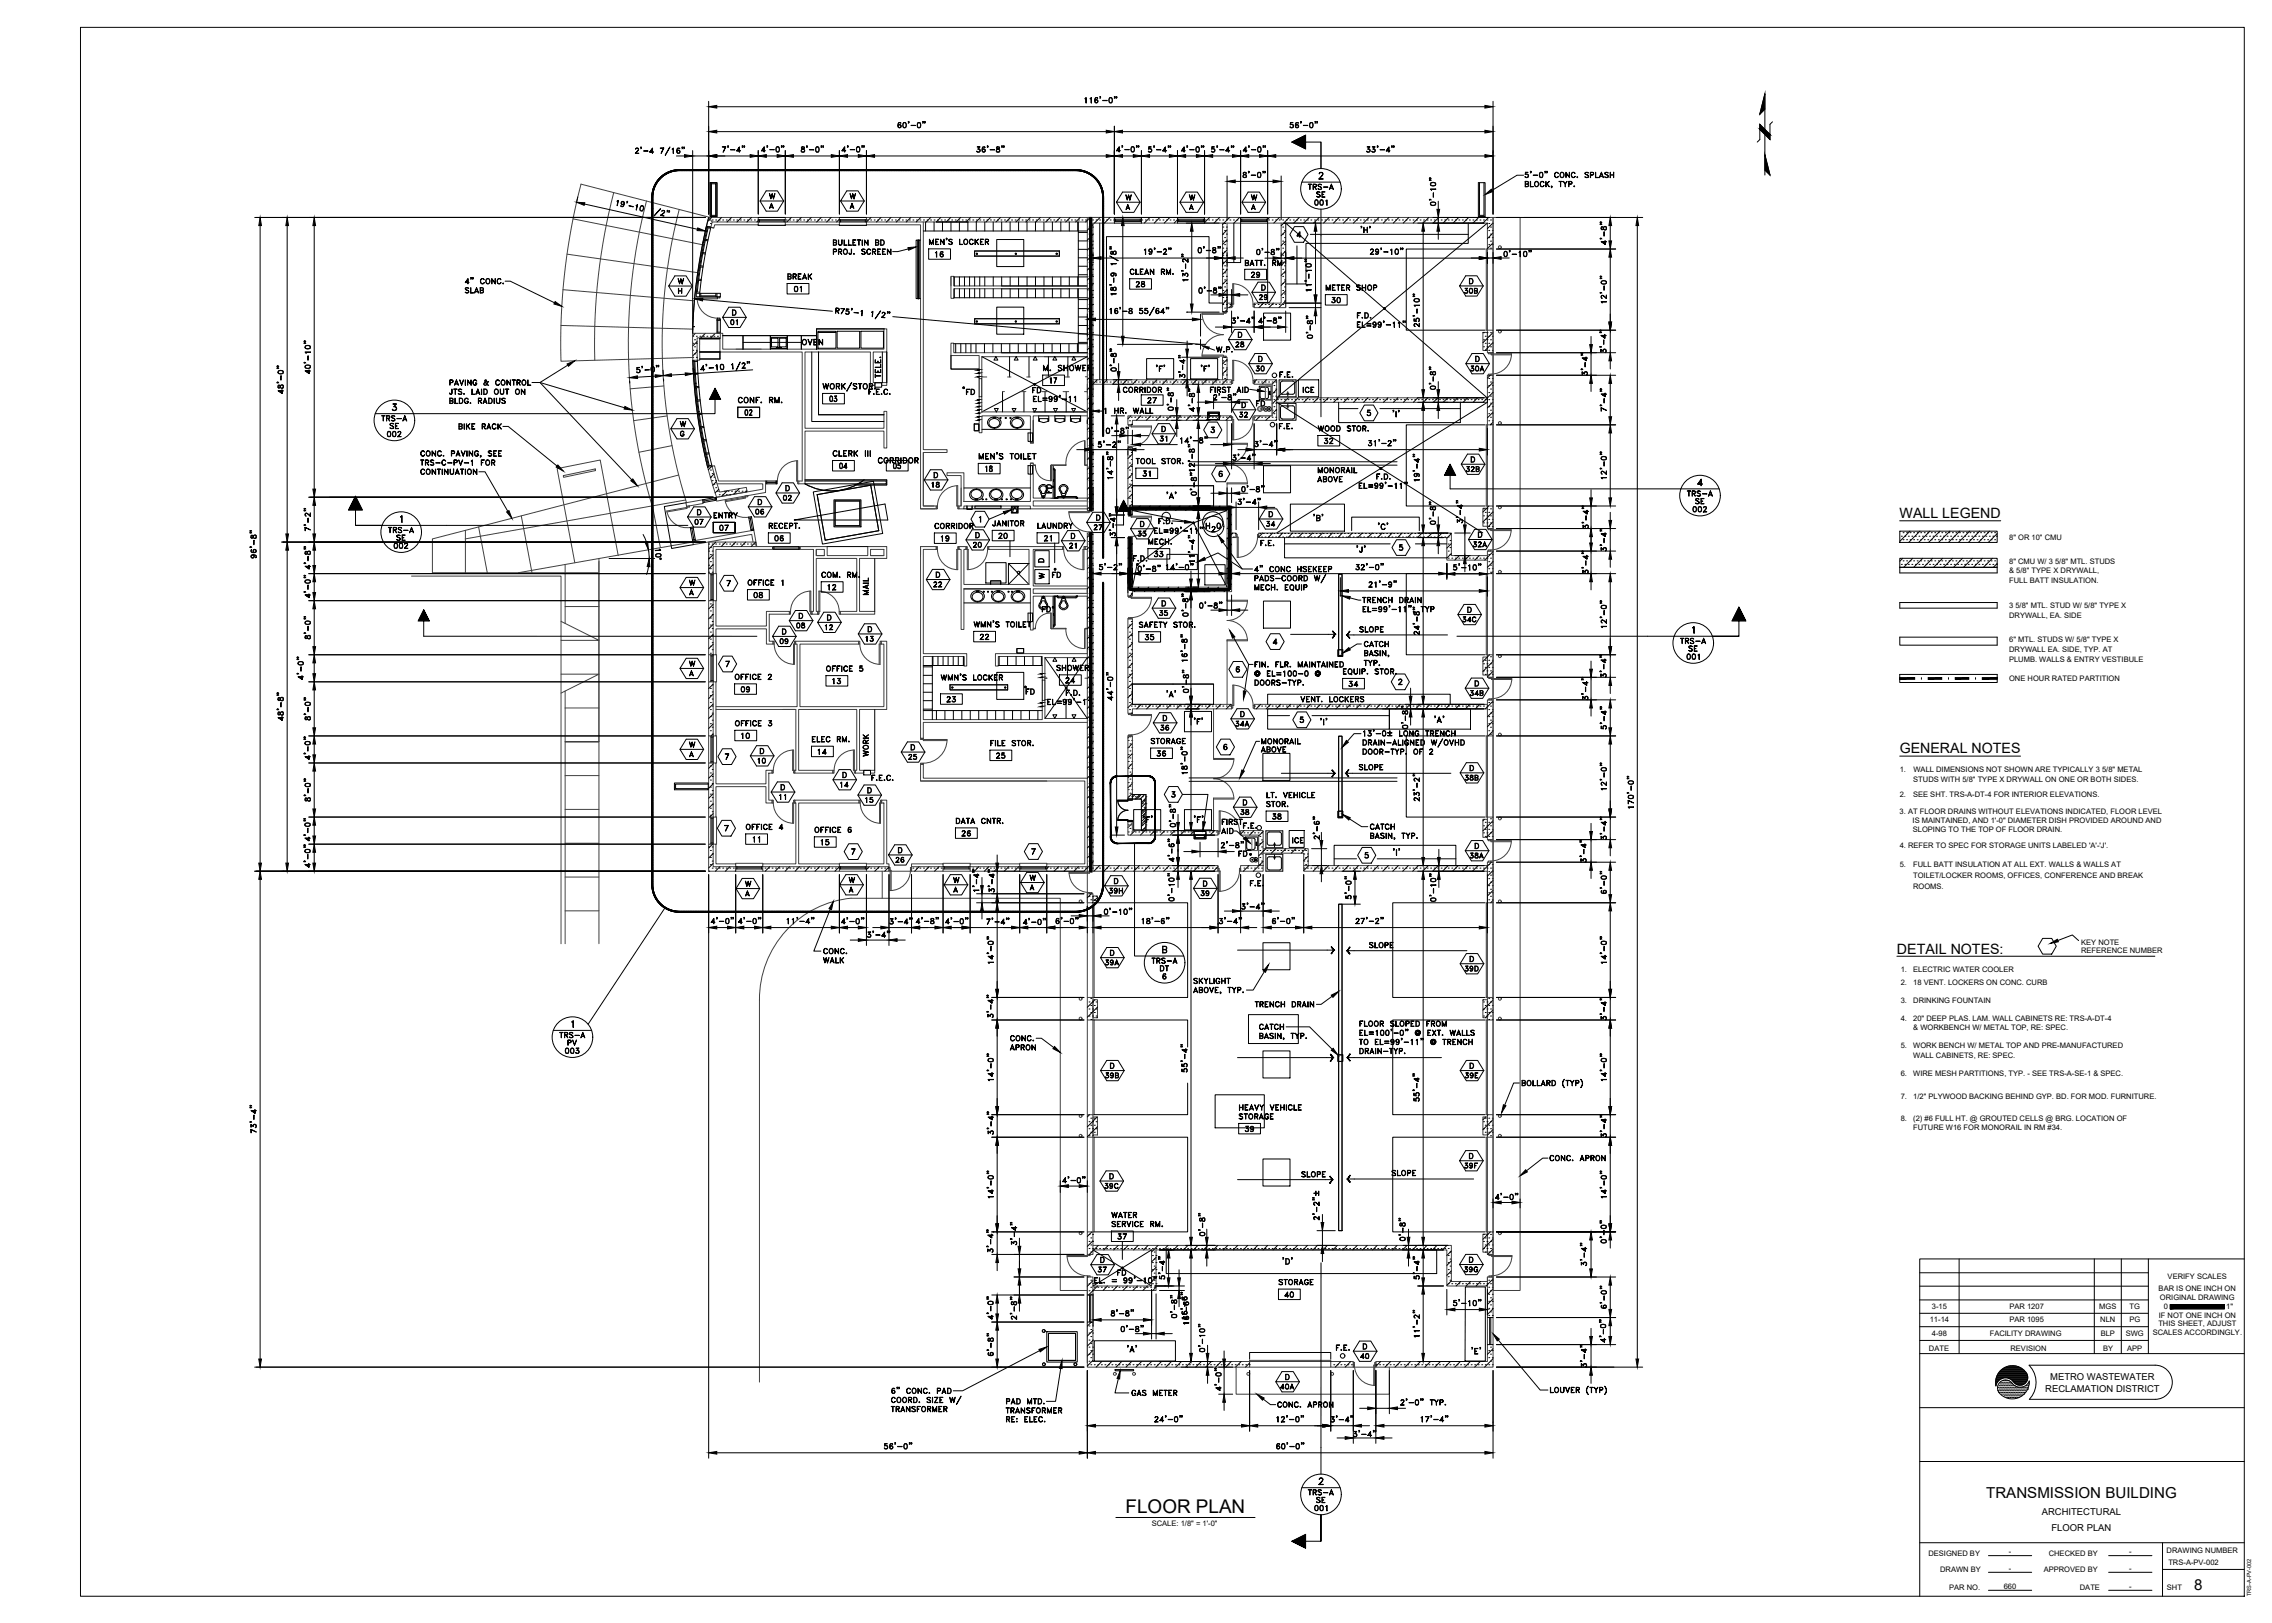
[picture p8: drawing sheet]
<svg xmlns="http://www.w3.org/2000/svg" width="1067mm" height="762mm" viewBox="0 0 1067 762" stroke-linecap="round" stroke-linejoin="round" font-family="sans-serif">
<defs><g id="words">
<text font-size="8.9" x="529" y="711">FLOOR PLAN</text>
<text font-size="7.5" x="588" y="275">PADS-COORD W/</text>
<g font-size="7.1">
<text x="933" y="703">TRANSMISSION BUILDING</text>
<text x="1030" y="746">8</text>
</g>
<g font-size="6.7">
<text x="892" y="243">WALL LEGEND</text>
<text x="892" y="354">GENERAL NOTES</text>
<text x="891" y="448">DETAIL NOTES:</text>
</g>
<g font-size="6.6">
<text x="715" y="85">5'-0&quot; CONC. SPLASH</text>
<text x="435" y="116">MEN'S LOCKER</text>
<text x="484" y="190">EL=99'-11</text>
<text x="459" y="217">MEN'S TOILET</text>
<text x="637" y="231">EL=99'-11&quot;</text>
<text x="588" y="270">4&quot; CONC HSEKEEP</text>
<text x="441" y="321">WMN'S LOCKER</text>
<text x="637" y="488">EL=100'-0&quot; @ EXT. WALLS</text>
<text x="637" y="492">TO EL=99'-11&quot; @ TRENCH</text>
<text x="559" y="623" transform="rotate(-90 559 623)">16'-6&quot;</text>
</g>
<g font-size="6.2">
<text x="715" y="89">BLOCK, TYP.</text>
<text x="616" y="98">001</text>
<text x="438" y="122">16</text>
<text x="217" y="134">4&quot; CONC.</text>
<text x="636" y="155">EL=99'-11&quot;</text>
<text x="375" y="163">OVEN</text>
<text x="415" y="179" transform="rotate(-90 415 179)">TELE.</text>
<text x="489" y="175">M. SHOWER</text>
<text x="492" y="181">17</text>
<text x="210" y="191">BLDG. RADIUS</text>
<text x="345" y="190">CONF. RM.</text>
<text x="453" y="187">FD</text>
<text x="518" y="195">1 HR. WALL</text>
<text x="214" y="203">BIKE RACK</text>
<text x="411" y="219">CORRIDOR</text>
<text x="181" y="252">TRS-A</text>
<text x="337" y="250">07</text>
<text x="465" y="248">JANITOR</text>
<text x="541" y="252">EL=99'-11&quot;</text>
<text x="185" y="255">SE</text>
<text x="441" y="255">19</text>
<text x="541" y="263">33</text>
<text x="322" y="276">W</text>
<text x="388" y="278">12</text>
<text x="639" y="284">TRENCH DRAIN</text>
<text x="456" y="296">WMN'S TOILET</text>
<text x="459" y="302">22</text>
<text x="390" y="322">13</text>
<text x="499" y="322">24</text>
<text x="588" y="323">DOORS-TYP.</text>
<text x="480" y="327">FD</text>
<text x="491" y="332">EL=99'-11</text>
<text x="610" y="331">VENT. LOCKERS</text>
<text x="639" y="347">13'-0%%P LONG TRENCH</text>
<text x="591" y="351">MONORAIL</text>
<text x="383" y="356">14</text>
<text x="591" y="355">ABOVE</text>
<text x="448" y="388">DATA CNTR.</text>
<text x="349" y="391">OFFICE 4</text>
<text x="540" y="454">TRS-A</text>
<text x="559" y="463">SKYLIGHT</text>
<text x="588" y="474">TRENCH DRAIN</text>
<text x="590" y="485">CATCH</text>
<text x="261" y="489">TRS-A</text>
<text x="264" y="496">003</text>
<text x="583" y="533">39</text>
<text x="513" y="604">EL. = 99'-10&quot;</text>
<text x="417" y="655">6&quot; CONC. PAD</text>
</g>
<g font-size="5.7">
<text x="360" y="95">W</text>
<text x="398" y="95">W</text>
<text x="527" y="95">W</text>
<text x="557" y="95">W</text>
<text x="586" y="95">W</text>
<text x="613" y="90">TRS-A</text>
<text x="617" y="94">SE</text>
<text x="390" y="116">BULLETIN BD</text>
<text x="390" y="121">PROJ. SCREEN</text>
<text x="583" y="126">BATT. RM</text>
<text x="530" y="130">CLEAN RM.</text>
<text x="586" y="132">29</text>
<text x="317" y="134">W</text>
<text x="369" y="132">BREAK</text>
<text x="532" y="136">28</text>
<text x="622" y="138">METER SHOP</text>
<text x="217" y="139">SLAB</text>
<text x="372" y="138">01</text>
<text x="624" y="143">30</text>
<text x="687" y="139">30B</text>
<text x="342" y="154">01</text>
<text x="636" y="151">F.D.</text>
<text x="570" y="167">W.P.</text>
<text x="210" y="182">PAVING &amp; CONTROL</text>
<text x="484" y="186">FD</text>
<text x="526" y="186">CORRIDOR</text>
<text x="567" y="186">FIRST AID</text>
<text x="611" y="186">ICE</text>
<text x="210" y="186">JTS. LAID OUT ON</text>
<text x="388" y="190">03</text>
<text x="538" y="190">27</text>
<text x="349" y="196">02</text>
<text x="581" y="197">32</text>
<text x="178" y="199">TRS-A</text>
<text x="182" y="202">SE</text>
<text x="318" y="201">W</text>
<text x="599" y="202">F.E.</text>
<text x="618" y="204">WOOD STOR.</text>
<text x="181" y="206">002</text>
<text x="544" y="208">31</text>
<text x="621" y="210">32</text>
<text x="196" y="220">TRS-C-PV-1 FOR</text>
<text x="393" y="221">04</text>
<text x="418" y="221">05</text>
<text x="532" y="219">TOOL STOR.</text>
<text x="196" y="224">CONTINUATION</text>
<text x="461" y="223">18</text>
<text x="536" y="225">31</text>
<text x="617" y="228">ABOVE</text>
<text x="618" y="223">MONORAIL</text>
<text x="645" y="226">F.D.</text>
<text x="687" y="223">32B</text>
<text x="436" y="230">18</text>
<text x="791" y="234">TRS-A</text>
<text x="795" y="238">SE</text>
<text x="334" y="244">ENTRY</text>
<text x="353" y="243">06</text>
<text x="794" y="242">002</text>
<text x="360" y="249">RECEPT.</text>
<text x="438" y="249">CORRIDOR</text>
<text x="486" y="249">LAUNDRY</text>
<text x="513" y="250">27</text>
<text x="565" y="249">H 0</text>
<text x="593" y="248">34</text>
<text x="363" y="255">06</text>
<text x="468" y="254">20</text>
<text x="489" y="255">21</text>
<text x="533" y="253">33</text>
<text x="538" y="257">MECH.</text>
<text x="184" y="259">002</text>
<text x="456" y="258">20</text>
<text x="501" y="259">21</text>
<text x="531" y="265">F.D.</text>
<text x="350" y="276">OFFICE 1</text>
<text x="385" y="272">COM. RM.</text>
<text x="493" y="272">FD</text>
<text x="353" y="282">08</text>
<text x="409" y="280" transform="rotate(-90 409 280)">MAIL</text>
<text x="437" y="277">22</text>
<text x="588" y="278">MECH. EQUIP</text>
<text x="488" y="289">FD</text>
<text x="543" y="290">35</text>
<text x="386" y="297">12</text>
<text x="534" y="296">SAFETY STOR.</text>
<text x="637" y="298">SLOPE</text>
<text x="365" y="303">09</text>
<text x="405" y="302">13</text>
<text x="537" y="302">35</text>
<text x="639" y="305">CATCH</text>
<text x="788" y="303">TRS-A</text>
<text x="791" y="311">001</text>
<text x="792" y="307">SE</text>
<text x="322" y="314">W</text>
<text x="387" y="316">OFFICE 5</text>
<text x="495" y="316">SHOWER</text>
<text x="588" y="314">FIN. FLR. MAINTAINED</text>
<text x="630" y="318">EQUIP. STOR.</text>
<text x="639" y="314">TYP.</text>
<text x="344" y="320">OFFICE 2</text>
<text x="588" y="319">@ EL=100-0 @</text>
<text x="632" y="323">34</text>
<text x="347" y="326">09</text>
<text x="500" y="328">F.D.</text>
<text x="689" y="328">34B</text>
<text x="443" y="331">23</text>
<text x="344" y="342">OFFICE 3</text>
<text x="347" y="348">10</text>
<text x="579" y="342">34A</text>
<text x="322" y="352">W</text>
<text x="380" y="350">ELEC RM.</text>
<text x="464" y="351">FILE STOR.</text>
<text x="539" y="350">STORAGE</text>
<text x="355" y="359">10</text>
<text x="409" y="356" transform="rotate(-90 409 356)">WORK</text>
<text x="467" y="357">25</text>
<text x="542" y="356">36</text>
<text x="639" y="355">DOOR-TYP. OF 2</text>
<text x="637" y="363">SLOPE</text>
<text x="393" y="371">14</text>
<text x="687" y="368">38B</text>
<text x="594" y="376">LT. VEHICLE</text>
<text x="405" y="378">15</text>
<text x="581" y="384">38</text>
<text x="593" y="380">STOR.</text>
<text x="573" y="388">FIRST</text>
<text x="596" y="386">38</text>
<text x="381" y="392">OFFICE 6</text>
<text x="450" y="394">26</text>
<text x="572" y="393">AID</text>
<text x="582" y="390">F.E.</text>
<text x="642" y="391">CATCH</text>
<text x="352" y="397">11</text>
<text x="384" y="398">15</text>
<text x="606" y="397">ICE</text>
<text x="419" y="406">26</text>
<text x="580" y="403">FD</text>
<text x="689" y="404">38A</text>
<text x="349" y="417">W</text>
<text x="398" y="416">W</text>
<text x="447" y="416">W</text>
<text x="482" y="415">W</text>
<text x="563" y="422">39</text>
<text x="386" y="449">CONC.</text>
<text x="642" y="446">SLOPE</text>
<text x="385" y="453">WALK</text>
<text x="518" y="454">39A</text>
<text x="544" y="457">DT</text>
<text x="687" y="457">39D</text>
<text x="637" y="483">FLOOR SLOPED FROM</text>
<text x="473" y="490">CONC.</text>
<text x="265" y="492">PV</text>
<text x="473" y="494">APRON</text>
<text x="637" y="496">DRAIN-TYP.</text>
<text x="518" y="507">39B</text>
<text x="687" y="507">39E</text>
<text x="581" y="522">HEAVY VEHICLE</text>
<text x="581" y="527">STORAGE</text>
<text x="687" y="550">39F</text>
<text x="726" y="546">CONC. APRON</text>
<text x="610" y="554">SLOPE</text>
<text x="652" y="553">SLOPE</text>
<text x="518" y="559">39C</text>
<text x="521" y="573">WATER</text>
<text x="521" y="577">SERVICE RM.</text>
<text x="524" y="583">37</text>
<text x="524" y="600">FD</text>
<text x="599" y="604">STORAGE</text>
<text x="602" y="610">40</text>
<text x="626" y="635">F.E.</text>
<text x="638" y="639">40</text>
<text x="530" y="657">GAS METER</text>
<text x="417" y="664">TRANSFORMER</text>
<text x="471" y="665">TRANSFORMER</text>
<text x="471" y="660">PAD MTD.</text>
<text x="599" y="662">CONC. APRON</text>
<text x="471" y="669">RE: ELEC.</text>
<text x="613" y="703">TRS-A</text>
<text x="617" y="707">SE</text>
<text x="616" y="710">001</text>
</g>
<g font-size="5.7" fill="#666">
<text x="589" y="192">FD</text>
<text x="495" y="233" transform="rotate(-90 495 233)">FD</text>
</g>
<g font-size="5.3">
<text x="590" y="142">29</text>
<text x="579" y="164">28</text>
<text x="588" y="175">30</text>
<text x="689" y="175">30A</text>
<text x="367" y="236">02</text>
<text x="325" y="247">07</text>
<text x="690" y="258">32A</text>
<text x="685" y="293">34C</text>
<text x="373" y="296">08</text>
<text x="544" y="344">36</text>
<text x="425" y="358">25</text>
<text x="365" y="376">11</text>
<text x="520" y="421">39H</text>
<text x="514" y="598">37</text>
<text x="687" y="598">39G</text>
<text x="600" y="653">40A</text>
</g>
<text font-size="4.9" x="486" y="265">D</text>
<g font-size="4.4">
<text x="963" y="648">METRO WASTEWATER</text>
<text x="960" y="653">RECLAMATION DISTRICT</text>
<text x="959" y="711">ARCHITECTURAL</text>
<text x="963" y="719">FLOOR PLAN</text>
</g>
<g font-size="3.5">
<text x="943" y="254">8&quot; OR 10&quot; CMU</text>
<text x="943" y="265">8&quot; CMU W/ 3 5/8&quot; MTL. STUDS</text>
<text x="943" y="269">&amp; 5/8&quot; TYPE X DRYWALL,</text>
<text x="943" y="274">FULL BATT INSULATION.</text>
<text x="943" y="285">3 5/8&quot; MTL. STUD W/ 5/8&quot; TYPE X</text>
<text x="943" y="290">DRYWALL, EA. SIDE</text>
<text x="943" y="302">6&quot; MTL. STUDS W/ 5/8&quot; TYPE X</text>
<text x="943" y="306">DRYWALL EA. SIDE, TYP. AT</text>
<text x="943" y="311">PLUMB. WALLS &amp; ENTRY VESTIBULE</text>
<text x="943" y="320">ONE HOUR RATED PARTITION</text>
<text x="892" y="363">1.</text>
<text x="898" y="363">WALL DIMENSIONS NOT SHOWN ARE TYPICALLY 3 5/8&quot; METAL</text>
<text x="898" y="367">STUDS WITH 5/8&quot; TYPE X DRYWALL ON ONE OR BOTH SIDES.</text>
<text x="892" y="374">2.</text>
<text x="898" y="374">SEE SHT. TRS-A-DT-4 FOR INTERIOR ELEVATIONS.</text>
<text x="892" y="382">3. AT FLOOR DRAINS WITHOUT ELEVATIONS INDICATED, FLOOR LEVEL</text>
<text x="898" y="386">IS MAINTAINED, AND 1'-0&quot; DIAMETER DISH PROVIDED AROUND AND</text>
<text x="898" y="391">SLOPING TO THE TOP OF FLOOR DRAIN.</text>
<text x="892" y="398">4. REFER TO SPEC FOR STORAGE UNITS LABELED 'A'-'J'.</text>
<text x="892" y="407">5.</text>
<text x="898" y="407">FULL BATT INSULATION AT ALL EXT. WALLS &amp; WALLS AT</text>
<text x="898" y="412">TOILET/LOCKER ROOMS, OFFICES, CONFERENCE AND BREAK</text>
<text x="898" y="417">ROOMS.</text>
<text x="977" y="444">KEY NOTE</text>
<text x="977" y="448">REFERENCE NUMBER</text>
<text x="892" y="456">1.</text>
<text x="898" y="456">ELECTRIC WATER COOLER</text>
<text x="892" y="462">2.</text>
<text x="898" y="462">18 VENT. LOCKERS ON CONC. CURB</text>
<text x="892" y="471">3.</text>
<text x="898" y="471">DRINKING FOUNTAIN</text>
<text x="892" y="479">4.</text>
<text x="898" y="479">20&quot; DEEP PLAS. LAM. WALL CABINETS RE: TRS-A-DT-4</text>
<text x="898" y="484">&amp; WORKBENCH W/ METAL TOP, RE: SPEC.</text>
<text x="892" y="492">5.</text>
<text x="898" y="492">WORK BENCH W/ METAL TOP AND PRE-MANUFACTURED</text>
<text x="898" y="496">WALL CABINETS, RE: SPEC.</text>
<text x="892" y="505">6.</text>
<text x="898" y="505">WIRE MESH PARTITIONS, TYP. - SEE TRS-A-SE-1 &amp; SPEC.</text>
<text x="892" y="516">7.</text>
<text x="898" y="516">1/2&quot; PLYWOOD BACKING BEHIND GYP. BD. FOR MOD. FURNITURE.</text>
<text x="892" y="526">8.</text>
<text x="898" y="526">(2) #6 FULL HT. @ GROUTED CELLS @ BRG. LOCATION OF</text>
<text x="898" y="531">FUTURE W16 FOR MONORAIL IN RM #34.</text>
<text x="1018" y="601">VERIFY SCALES</text>
<text x="1014" y="606">BAR IS ONE INCH ON</text>
<text x="1014" y="610">ORIGINAL DRAWING</text>
<text x="907" y="614">3-15</text>
<text x="944" y="614">PAR 1207</text>
<text x="986" y="614">MGS</text>
<text x="1000" y="614">TG</text>
<text x="1016" y="615">0</text>
<text x="1045" y="615">1&quot;</text>
<text x="906" y="621">11-14</text>
<text x="944" y="621">PAR 1095</text>
<text x="986" y="621">NLN</text>
<text x="1000" y="621">PG</text>
<text x="1013" y="623">THIS SHEET, ADJUST</text>
<text x="1014" y="619">IF NOT ONE INCH ON</text>
<text x="907" y="627">4-98</text>
<text x="934" y="627">FACILITY DRAWING</text>
<text x="986" y="627">BLP</text>
<text x="998" y="627">SWG</text>
<text x="1011" y="627">SCALES ACCORDINGLY.</text>
<text x="906" y="634">DATE</text>
<text x="944" y="634">REVISION</text>
<text x="988" y="634">BY</text>
<text x="999" y="634">APP</text>
<text x="541" y="717">SCALE: 1/8&quot; = 1'-0&quot;</text>
<text x="905" y="730">DESIGNED BY</text>
<text x="943" y="730">-</text>
<text x="962" y="730">CHECKED BY</text>
<text x="1000" y="730">-</text>
<text x="1017" y="729">DRAWING NUMBER</text>
<text x="943" y="738">-</text>
<text x="1000" y="738">-</text>
<text x="1018" y="735">TRS-A-PV-002</text>
<text x="911" y="738">DRAWN BY</text>
<text x="960" y="738">APPROVED BY</text>
<text x="915" y="746">PAR NO.</text>
<text x="941" y="746">660</text>
<text x="977" y="746">DATE</text>
<text x="1000" y="746">-</text>
<text x="1017" y="746">SHT</text>
</g>
<text font-size="2.7" x="1057" y="749" transform="rotate(-90 1057 749)">TRS-A-PV-002</text>
</g></defs>
<!-- layer: TRS-FLOOR PLAN-XBASE|A-DOOR -->
<g fill="none" stroke="#404040" stroke-width=".47">
<path d="M698 117v38zM701 117v38M327 138h2M327 137h2M579 133v10v-10a10 10 0 0 1 9 10M327 140h10h-10a10 10 0 0 0 10 9M564 148h10v-1h-10a10 10 0 0 0 10 10 10 10 0 0 0-10 10h10h-10M574 147h2M578 143h1v1h-1M589 143h-1v1h1M578 179h1v1h-1M579 169v10v-10a10 10 0 0 1 9 10"/>
<path d="M589 179h-1v1h1M699 166h1M699 176h1M701 166v10M710 167h-10v-1h10a10 10 0 0 1-10 10M530 199v1h1v-1M576 197v11M578 196h1v1h-1M579 197v10M588 197a10 10 0 0 1-9 10v-10M589 196h-1v1h1M698 199v39z"/>
<path d="M701 199v39M374 216v10h1v-10a10 10 0 0 0-10 10M486 219a7 7 0 0 0 7 7M493 219l7-1h-6v8zM501 218a11 11 0 0 1 8-11v11h2M509 207v12h2M530 210h1M541 200h-10h10a10 10 0 0 1-10 10M576 208v1h10M576 208h10M586 208a10 10 0 0 1-10 10 10 10 0 0 1 10 9M313 240a10 10 0 0 0 11 8"/>
<path d="M322 238h2h-2zM322 238l1 1-10 1M322 238l-9 2M341 236l9-2v-1l-10 2a10 10 0 0 0 12 8M350 233h1h-1zM364 226h1v1h-1M375 226v1M440 238v1M450 228v10h-1v-10M450 228a10 10 0 0 0-10 10M450 238v1M511 240h2"/>
<path d="M576 227h10M586 227h-10v11M440 257v1M440 258a10 10 0 0 0 10 9M450 257v1M454 257v1M455 258v9M464 258a10 10 0 0 1-10 9v-9M464 257v1M499 257v1M499 258a10 10 0 0 0 10 9v-9h-1v9M502 241h9v-1h-9a10 10 0 0 0 9 10"/>
<path d="M509 257v1M530 242h1M530 252h1M541 243h-10v-1h10a10 10 0 0 1-10 10M580 251h1v1h-1M590 252a10 10 0 0 1-9 10M591 251h-1v1h1M699 248v1h1v-1M701 248v11M710 249h-10h10a10 10 0 0 1-10 9M380 278v9h1v-9a10 10 0 0 0-10 9M384 278v9h1v-9"/>
<path d="M385 278a10 10 0 0 1 9 9M449 267v-9h1v9M494 280v4M495 280v4M530 280h1M576 278v4M581 262v-10v10M698 269v38zM701 269v38M371 287v1M381 287v1M384 287v1"/>
<path d="M395 287h-1v1h1M486 295a7 7 0 0 1 7-7v7h7M494 288v7h6M494 286v9M495 286v9M500 295a9 9 0 0 0 9 10v-10h2M511 295h-2v10M530 291v-1h1v1M541 281h-10v-1h10a10 10 0 0 1-10 10M576 282h10M586 282a10 10 0 0 1-10 9 10 10 0 0 1 10 10M363 301h1v1h-1"/>
<path d="M364 302a10 10 0 0 0 9 10v-10v10M374 301h-1v1h1M403 301h1v1h-1M404 302a10 10 0 0 0 9 10v-10v10M414 301h-1v1h1M576 301h10M586 300h-10v31M699 318v1h1v-1M701 318v11M710 319h-10h10a10 10 0 0 1-10 9M530 335h1M541 336h-10v-1h10a10 10 0 0 1-10 10"/>
<path d="M570 333v23M578 331h1v2h-1M579 322v9v-9a10 10 0 0 1 9 9M589 331h-1v2h1M699 329v-1h1v1M372 352v10h1v-10a10 10 0 0 0-10 10M401 352v10v-10a10 10 0 0 0-9 10M432 347h2h-2zM432 358h2v1h-2zM445 348h-11v-1h11a11 11 0 0 1-11 11M530 346v-1h1v1M570 356v1h9"/>
<path d="M570 356h9M579 356a10 10 0 0 1-9 10 10 10 0 0 1 9 9h-9M698 346v38zM701 346v38M363 376v1M363 362v1M363 377a10 10 0 0 0 10 10v-10h-1v10M373 376v1M373 362v1M391 362h1v1h-1M402 362h-1v1h1M404 377a10 10 0 0 0 9 10v-10v10"/>
<path d="M414 376h-1v1h1M525 376h5h-5zM525 376a5 5 0 0 0 5 4 5 5 0 0 0-5 5M530 375v1h2v-1M579 375h-9v15M525 385h5h-5zM530 386v-1h2v1M573 381v9M582 390a10 10 0 0 0-10-9v9M699 394v1h1v-1M701 394v11M710 395h-10h10a10 10 0 0 1-10 9"/>
<path d="M417 407h1v2h-1M427 409a10 10 0 0 1-9 9v-9v9M428 407h-1v2h1M502 410h9h-9a10 10 0 0 0 10 9M511 409v1h2v-1M511 420v-1h2v1M572 408v1M572 419v-10h1v10M582 409a10 10 0 0 1-10 9M583 408h-1v1h1M699 405v-1h1v1M511 424v44"/>
<path d="M513 424h1v44h-1zM698 424v44zM701 424v44M511 479v44M513 479h1v44h-1zM698 479v44zM701 479v44M511 534v44M513 534h1v44h-1zM698 534v44zM701 534v44M501 590h10v-1h-10a10 10 0 0 0 10 10"/>
<path d="M511 589h1M699 589h1M699 600v-1h1v1M701 589v11M710 590h-10v-1h10a10 10 0 0 1-10 10M587 639h38h-38zM635 640h1v1h-1M646 640h-1v1h1M587 642h38M635 642h11M636 641a10 10 0 0 0 9 9v-9v9"/>
</g>
<!-- layer: TRS-FLOOR PLAN-XBASE|A-WALL -->
<g fill="none" stroke="#404040" stroke-width=".47">
<path d="M333 102l-1 4M334 104l-1-2h23v4h-20l-1 1-3-1 3 1M356 104h-22v3M356 106h13M356 102h13M369 102h25v4h-25zM369 104h25M394 106h13M394 102h13M407 104h104M434 104v107h11v1h-11v26h5M523 105h-10v135"/>
<path d="M536 105h17M536 102h17M566 105h17M566 102h17M574 105v42h2v-42M595 102h106v15h-3v-12h-103M602 105v37h-13v2h15v-39v39M447 130v4M470 134h41h-63v-4h-1v10h1v-4h22M502 136h-32h41M338 159v6h39v61h-2v1h3v-25h37v8h1v-17h-1v8h-37v-36h31v16h2v-1h3v1h2v-1h-6v-15h6v-11h-1v10h-76v-8h-14v13h4v-10h9M338 156v3h-11v10"/>
<path d="M574 147h2M576 142h2v2h-2M578 143v1M589 143v1M696 156h2v9h-2zM698 155h3v11h-3zM326 167h.1M346 164h11M447 167v6h13M461 177h2M470 166h41h-63v-5h-1v6h13v11h1v-11h50h-21M473 177h2"/>
<path d="M482 177h2M513 178h65v2h-65M513 173v12M574 178v-10h2v10M578 179v1M589 178h10v19h-10v-2h8v-15h-8zM589 179v1M698 176h3v23h-3zM699 166h1M699 176h1M471 184h1M479 184h3"/>
<path d="M485 193h26h-50v-7h-1v17h1v-8h23v13M509 184h2M511 185v-83h12h-116v4h25v133h7M511 180v60h2v-11M511 195h-26v13v-11M511 197v2M530 195h48v2h-46v2h-2zM530 199h1M553 197h2M578 196v1M589 196v1M599 187h99"/>
<path d="M599 189h99M333 219h.1M334 219l4 12 12-2 1 2-15 2-4-14h3l2 7h22v5l-23 4M434 212v26h6v1M485 208h-1h1M494 219v9M495 219v9M530 210h2v32h-2zM530 210h2M330 235l-8 1v2l8-2M337 227h21v3l-22 4M378 225h38v3h-14"/>
<path d="M440 238v1h-8M450 238v1h3v-1h31v1h27M451 229v9M453 235v-13h-8v1h6v15h-1v1M511 234h-26v-17h-1v18h-31h15M511 235h-26v3h26M511 240h2M532 238h46v40h-46M532 240h44v36M696 239h2v8h-2zM698 238h3v10h-3zM333 257v12h3v-11h27"/>
<path d="M354 255l-1-4-27 5-1-2 29-5 1 8M355 257h-20v12M355 257v-2h-22v27M355 257h8M383 257h-7h12v4h19v-4h9v5h-12v25h7v1h-16v-1h7v-25h-19v25h1v1h-3v-1h1v-29h-6M383 258h4v3h-4zM383 258v3h4M409 258h6v3h-6zM432 257v90h2v-8h77M440 257v1M450 258v-1v1h1v38h2v-20M450 257h4"/>
<path d="M464 257v1h19v16h-30v-16h1v-1v1M464 258v-1h35v1M499 257v1h-14v17h26M509 257v1M511 257h-2v1h2M530 252h2v28h-2zM530 252h2M530 242h1M576 252v24h-44M578 250h2v2h-2M580 251v1M591 251v1"/>
<path d="M698 259h3v10h-3zM699 248h1M336 269v13M409 261h6M432 261v-4h8v1h-6v49h20v6h-1v-5h-19v30h55v-9h2v8h20M453 276h31h-31M484 276v20h1v-16h26v27h-44v6h2v-5h20v11h2v-10h20M511 276h-26v3h26M511 277v2v-2M530 280h1M698 261h-17v-11h-90v2h88v11h19M333 282h3v12h24v-7h11v1h-10v13h2v1h-3v-7h-24v12h-3z"/>
<path d="M335 282v25M371 287v1M381 287v1M384 287v1M395 287v1M530 290h2v41h46v2h-46v2h-2zM530 290h2M530 291h1M333 307v13M336 307v13M363 301v1M374 301v1"/>
<path d="M403 301v1M414 301v1M491 318h1M509 318h2M696 308h2v9h-2zM698 307h3v11h-3zM699 318h1M333 320h3v26h-3zM335 320v26M336 332h38v-30v-1h29v1h-27v30h39v-30h-1v-1h2v32h-12v29h7v1h-2v-1h-3v1h-4v-1v-29h-27v29h16v1h-18v-1h1v-29h-38M368 333h6M530 335h1"/>
<path d="M578 331v2M589 331v2M698 331h-109v2h109M698 329h3v17h-3zM699 329h1M333 358h3v10h24v-6h3v1h-2v13h2v1h-3v-8h-24v15h-3zM333 346v12M335 358v26M336 346v12M530 346h2v27h6v17h34v2h-42v-6h2v4h4v-15h-6zM530 346h2M363 362v1"/>
<path d="M363 376v1M373 376h30v1h-28v29h19v3h-36v-3h16v-29h-1zM373 376v1M374 362h-1v1M391 362v1M402 362v1M414 376h2v30h1v3h-10v-3h8v-29h-1zM414 376v1M432 367h77v39h-18v3h81v-3h-59M511 365h-77v-6h-2v8h59M333 396h3v10h9v3h-12zM333 384v12"/>
<path d="M335 396v11h10M336 384v12M593 398h21v8M696 385h2v8h-2zM698 384h3v10h-3zM699 394h1M345 409h13M345 406h13M358 407h36M394 409h13M394 406h13M407 407h10"/>
<path d="M417 409h11M417 407v2M428 406h15v3h-15zM428 407h15M428 407v2M443 409h13M443 406h13M456 406h23v3h-23zM456 407h23M479 409h12M479 406h12M491 407h20"/>
<path d="M511 406h.1M511 409h2M511 420h2M513 409v-159h-2v170h2v4h-2M572 408v1M583 408v1M591 406v-14h-8v-2h10v19h-10v-3h10M593 401h19v8h86v2M612 406h86M698 405h3v19h-3zM701 407v4M511 424v-4v4"/>
<path d="M513 421h2v2h-2zM511 468h2v11h-2zM513 469h2v9h-2zM696 469h2v9h-2zM698 468h3v11h-3zM511 523h2v11h-2zM513 524h2v9h-2zM696 524h2v9h-2zM698 523h3v11h-3zM511 578h2v11h-2zM696 579h2v9h-2zM698 578h3v11h-3z"/>
<path d="M511 600v42h76v-3h-74v-39h-2v40M513 585h168v17h17v-2h3v4M513 587h166v17h19M541 587v17h-28M543 587v19h-30M698 600v39h-52v3h55v-42M699 589h1M699 600h1M625 639h10v3h-10zM635 640v1M646 640v1"/>
<circle cx="704" cy="116" r=".7"/>
<circle cx="704" cy="156" r=".7"/>
<circle cx="704" cy="199" r=".7"/>
<circle cx="704" cy="238" r=".7"/>
<circle cx="704" cy="268" r=".7"/>
<circle cx="704" cy="308" r=".7"/>
<circle cx="704" cy="345" r=".7"/>
<circle cx="704" cy="384" r=".7"/>
<circle cx="507" cy="423" r=".7"/>
<circle cx="704" cy="423" r=".7"/>
<circle cx="507" cy="478" r=".7"/>
<circle cx="507" cy="469" r=".7"/>
<circle cx="704" cy="478" r=".7"/>
<circle cx="704" cy="469" r=".7"/>
<circle cx="507" cy="524" r=".7"/>
<circle cx="507" cy="533" r=".7"/>
<circle cx="704" cy="533" r=".7"/>
<circle cx="704" cy="524" r=".7"/>
<circle cx="507" cy="579" r=".7"/>
<circle cx="704" cy="579" r=".7"/>
<circle cx="490" cy="625" r=".7"/>
<circle cx="490" cy="641" r=".7"/>
<circle cx="505" cy="641" r=".7"/>
<circle cx="523" cy="645" r=".7"/>
<circle cx="532" cy="645" r=".7"/>
<circle cx="586" cy="645" r=".7"/>
<circle cx="626" cy="645" r=".7"/>
</g>
<!-- layer: TRS-FLOOR PLAN-XBASE|A-FLOR -->
<g fill="none" stroke="#000" stroke-width=".47">
<path d="M604 105l94 82M698 105l-99 82M461 167l50 26M511 167l-50 26M599 189l97 61M698 189l-98 61M532 240l28 5 16-5M560 246l-26 19M560 245l16 31M474 265l9 9M483 265l-9 9M534 265l-2 11"/>
<path d="M629 270h1v38h-1zM491 309l20 28M511 309l-20 28M628 305h2v3h-2zM629 346h1v38h-1zM628 381h2v3h-2zM629 425h1v153h-1zM628 495h2v3h-2zM513 587l28 17M541 587l-28 17"/>
</g>
<!-- layer: TRS-FLOOR PLAN-XBASE|A-FLOR-PFIX -->
<g fill="none" stroke="#000" stroke-width=".47">
<path d="M650 145h.1M650 144v1M468 167l1 2h-2zM477 167l1 2h-2zM486 167l1 2h-2zM495 167l1 2h-2zM504 167l1 2h-2zM601 178h8v8h-8zM602 179h5M602 179l-1 1 1 5h5l1-1M607 179l1 1M608 180v4"/>
<path d="M610 178h9v8h-9zM464 197a2.9 2.9 0 0 1 5-1 2.9 2.9 0 0 1 0 4 2.9 2.9 0 0 1-4 1 2.9 2.9 0 0 1-1-4zM465 197a2.3 2.3 0 0 1 4 0 2.3 2.3 0 0 1-2 4 2.2 2.2 0 0 1-2-1 2.2 2.2 0 0 1 0-3zM466 196h1zM467 192h2l-1 1zM475 197a2.9 2.9 0 0 1 4-1 2.9 2.9 0 0 1 1 4 2.9 2.9 0 0 1-4 1 2.9 2.9 0 0 1-1-4zM475 192h2l-1 1zM476 197a2.3 2.3 0 0 1 3 0 2.3 2.3 0 0 1-1 4 2.2 2.2 0 0 1-2-1 2.2 2.2 0 0 1 0-3zM477 196h1zM485 192h2l-1 1zM488 195h4v3v-1h-4v1zM488 198h2"/>
<path d="M492 198h-2M495 192h2l-1 1zM495 195h5v3v-1h-4l-1 1zM495 198h2M500 198h-3M503 195h4v3v-1h-4v1zM503 198h2h2M503 192h2l-1 1zM591 181h6v7h-6zM595 182h-3v4M595 182l1 1v3M595 191a1.1 1.1 0 0 1 2 0 1.1 1.1 0 0 1 0 2 1.1 1.1 0 0 1-2 0"/>
<path d="M596 184v1zM601 189h8v8h-8zM604 191h1M604 185h1M605 184v2M605 190v2M608 191v5M608 196l-1 1M608 191h-1h-5l-1 5 1 1M648 220h.1M456 231a2.9 2.9 0 0 1 4-1 2.9 2.9 0 0 1 0 4 2.9 2.9 0 0 1-3 0 2.9 2.9 0 0 1-1-3zM456 231a2.3 2.3 0 0 1 4-1 2.3 2.3 0 0 1-1 4 2.2 2.2 0 0 1-3-1 2.2 2.2 0 0 1 0-2z"/>
<path d="M458 234l1 1zM465 231a2.9 2.9 0 0 1 5-1 2.9 2.9 0 0 1 0 4 2.9 2.9 0 0 1-4 0 2.9 2.9 0 0 1-1-3zM466 231a2.3 2.3 0 0 1 4-1 2.3 2.3 0 0 1-2 4 2.2 2.2 0 0 1-2-1 2.2 2.2 0 0 1 0-2zM467 234l1 1zM475 238h3v3h-3zM475 231a2.9 2.9 0 0 1 4-1 2.9 2.9 0 0 1 0 4 2.9 2.9 0 0 1-3 0 2.9 2.9 0 0 1-1-3zM475 231a2.3 2.3 0 0 1 4-1 2.3 2.3 0 0 1-1 4 2.2 2.2 0 0 1-3-1 2.2 2.2 0 0 1 0-2zM476 238v2M477 234l1 1zM477 238l1 2M492 229a2.1 2.1 0 0 0-3-1 2.1 2.1 0 0 0-1 3M495 220v5"/>
<path d="M495 220v1v13M497 234h8M497 234h.1M497 233h8M497 233l-1 1M497 229a2.1 2.1 0 0 1 4-1 2.1 2.1 0 0 1 0 3M498 229l-1 1 1 1M498 231h.1M498 231l1 2M498 229a1.7 1.7 0 0 1 3 0 1.7 1.7 0 0 1-1 2l-1 1-1-2zM499 233h.1M499 233v1"/>
<path d="M499 234h.1M500 233h.1M500 234h-1M500 233v1M501 231l-1 2M501 231h.1M505 233l1 1M505 234h.1M506 234h.1M477 240h1zM457 278a2.9 2.9 0 0 1 4 0 2.9 2.9 0 0 1 0 4 2.9 2.9 0 0 1-4 0 2.9 2.9 0 0 1 0-4zM457 279a2.3 2.3 0 0 1 4 0 2.3 2.3 0 0 1-1 3 2.2 2.2 0 0 1-3 0 2.2 2.2 0 0 1 0-3z"/>
<path d="M458 278h2zM466 278a2.9 2.9 0 0 1 5 0 2.9 2.9 0 0 1 0 4 2.9 2.9 0 0 1-4 0 2.9 2.9 0 0 1-1-4zM467 279a2.3 2.3 0 0 1 4 0 2.3 2.3 0 0 1-2 3 2.2 2.2 0 0 1-2 0 2.2 2.2 0 0 1 0-3zM468 278h1zM475 278a2.9 2.9 0 0 1 5 0 2.9 2.9 0 0 1 0 4 2.9 2.9 0 0 1-4 0 2.9 2.9 0 0 1-1-4zM476 279a2.3 2.3 0 0 1 4 0 2.3 2.3 0 0 1-1 3 2.2 2.2 0 0 1-3 0 2.2 2.2 0 0 1 0-3zM477 278h2zM495 280v8M495 280v13v1M496 280h.1M497 280h.1M499 280v1"/>
<path d="M499 280h.1M499 280h1M505 280h.1M506 280h.1M489 281v2M489 281a.8 .8 0 0 1 1-1 .8 .8 0 0 1 1 1M489 281h.1M490 281v-1v1M490 281h.1M491 281h.1M491 281v1M491 282v1"/>
<path d="M495 289v5M496 280l1 1h8l1-1M497 280h8M498 283l-1 1 1 1M498 283h.1M499 282h1M499 281l-1 2M499 282a2 2 0 0 0-1 2 2 2 0 0 0 2 2 1.8 1.8 0 0 0 1-2 1.8 1.8 0 0 0-1-2M499 281h.1M500 280h.1M500 280v1M500 281h.1"/>
<path d="M500 281l1 2M501 283h.1M501 283a2.1 2.1 0 0 1 0 3 2.1 2.1 0 0 1-4-1M495 309l1 1h-2zM504 309l1 1h-2zM494 336h2l-1 1zM503 336h2l-1 1zM585 393h6v6h-6zM586 394h3M586 393l-1 1v4M589 393v1v4l-3 1M590 395v2z"/>
<path d="M594 390h8v8h-8zM595 391h6v6h-6zM598 396h1M598 396v2M605 390h7v8h-7zM589 403a1.1 1.1 0 0 1 1 0 1.1 1.1 0 0 1 0 1 1.1 1.1 0 0 1-1 0M594 401h8v8h-8zM595 403h6v5h-6zM598 403h1M598 401v2"/>
<circle cx="650" cy="145" r=".4"/>
<circle cx="470" cy="196" r=".3"/>
<circle cx="472" cy="196" r=".3"/>
<circle cx="474" cy="196" r=".3"/>
<circle cx="648" cy="220" r=".4"/>
<circle cx="461" cy="234" r=".3"/>
<circle cx="463" cy="234" r=".3"/>
<circle cx="470" cy="234" r=".3"/>
<circle cx="473" cy="234" r=".3"/>
<circle cx="475" cy="234" r=".3"/>
<circle cx="476" cy="239" r=".2"/>
<circle cx="548" cy="243" r="2"/>
<circle cx="569" cy="245" r="5"/>
<circle cx="462" cy="278" r=".3"/>
<circle cx="464" cy="278" r=".3"/>
<circle cx="466" cy="278" r=".3"/>
<circle cx="474" cy="278" r=".3"/>
<circle cx="475" cy="278" r=".3"/>
<circle cx="478" cy="269" r=".6"/>
<circle cx="588" cy="404" r="1.1"/>
</g>
<g fill="#000" stroke="#000" stroke-width=".47">
<path d="M495 220v1zM495 220v1z"/>
<path d="M496 234h1zM496 234h1z"/>
<path d="M505 234h1zM505 234h1z"/>
<path d="M505 280h1zM505 280h1z"/>
<path d="M495 293v1zM495 293v1z"/>
<path d="M495 280h1zM495 280h1z"/>
<path d="M496 280h1zM496 280h1z"/>
</g>
<!-- layer: TRS-FLOOR PLAN-XBASE|A-WALL-HTCH -->
<g fill="none" stroke="#000" stroke-width=".47">
<path d="M333 103h.1M334 105h.1M334 102l-2 2M334 103h.1M336 103h.1M338 103h.1M339 102l-2 2M339 103h.1M341 103h.1M343 103h.1M343 102l-2 2M344 103h.1"/>
<path d="M346 103h.1M348 103h.1M348 102l-2 2M349 103h.1M351 103h.1M353 103h.1M353 102l-2 2M354 103h.1M356 103h.1M356 104h-1M369 103h.1M371 103h.1"/>
<path d="M372 102l-3 2M372 103h.1M374 103h.1M376 103h.1M376 102l-2 2M377 103h.1M379 103h.1M381 103h.1M381 102l-2 2M382 103h.1M384 103h.1M386 102l-3 2"/>
<path d="M386 103h.1M387 103h.1M389 103h.1M390 102l-2 2M391 103h.1M392 103h.1M394 103h.1M394 103l-1 1M407 103h.1M409 103h.1M409 102l-2 2M410 103h.1"/>
<path d="M412 103h.1M414 102l-2 2M414 103h.1M415 103h.1M417 103h.1M418 102l-2 2M419 103h.1M420 103h.1M422 103h.1M423 102l-2 2M424 103h.1M425 103h.1"/>
<path d="M427 103h.1M428 102l-2 2M429 103h.1M430 103h.1M432 103h.1M432 102l-2 2M434 103h.1M435 103h.1M437 103h.1M437 102l-2 2M439 103h.1M440 103h.1"/>
<path d="M442 102l-2 2M442 103h.1M444 103h.1M445 103h.1M446 102l-2 2M447 103h.1M449 103h.1M450 103h.1M451 102l-2 2M452 103h.1M453 103h.1M455 103h.1"/>
<path d="M456 102l-2 2M457 103h.1M458 103h.1M460 103h.1M460 102l-2 2M462 103h.1M463 103h.1M465 103h.1M465 102l-2 2M467 103h.1M468 103h.1M470 102l-2 2"/>
<path d="M470 103h.1M472 103h.1M473 103h.1M474 102l-2 2M475 103h.1M477 103h.1M478 103h.1M479 102l-2 2M480 103h.1M482 103h.1M483 103h.1M484 102l-2 2"/>
<path d="M485 103h.1M487 103h.1M488 103h.1M488 102l-2 2M490 103h.1M491 103h.1M493 103h.1M493 102l-2 2M495 103h.1M496 103h.1M498 102l-2 2M498 103h.1"/>
<path d="M500 103h.1M501 103h.1M503 102l-3 2M503 103h.1M505 103h.1M506 103h.1M507 102l-2 2M508 103h.1M510 103h.1M511 120h.1M511 117h.1M511 113h.1"/>
<path d="M511 110h.1M511 107h.1M511 103h.1M512 102l-2 2M512 118h.1M512 115h.1M512 112h.1M512 108h.1M512 105h.1M513 120h.1M513 117h.1M513 113h.1"/>
<path d="M513 110h.1M513 107h.1M513 103h.1M513 119l-2 3M513 110l-2 3M513 105l-2 3M513 115l-2 2M515 103h.1M516 103h.1M517 102l-3 3M518 103h.1M520 103h.1"/>
<path d="M521 102l-2 3M521 103h.1M523 103h.1M536 103h.1M538 103h.1M539 103h.1M540 102l-3 3M541 103h.1M543 103h.1M544 103h.1M545 102l-3 3M546 103h.1"/>
<path d="M548 103h.1M549 102l-2 3M549 103h.1M551 103h.1M553 103h.1M553 103l-2 2M566 103h.1M568 103h.1M568 102l-2 3M569 103h.1M571 103h.1M573 103h.1"/>
<path d="M573 102l-3 3M574 103h.1M574 120h.1M574 117h.1M574 113h.1M574 110h.1M574 107h.1M575 118h.1M575 115h.1M575 112h.1M575 108h.1M575 105h.1"/>
<path d="M576 103h.1M576 120h.1M576 117h.1M576 113h.1M576 110h.1M576 107h.1M576 117l-2 2M576 113l-2 2M576 108l-2 2M577 102l-3 3M577 103h.1M579 103h.1"/>
<path d="M581 103h.1M582 102l-3 3M582 103h.1M596 103h.1M596 102l-1 1M597 103h.1M599 103h.1M601 103h.1M601 102l-3 3M602 103h.1M602 117h.1M602 113h.1"/>
<path d="M602 110h.1M602 107h.1M603 118h.1M603 115h.1M603 112h.1M603 108h.1M603 105h.1M604 109l-2 2M604 118l-2 2M604 113l-2 2M604 103h.1M605 102l-3 4"/>
<path d="M606 103h.1M607 103h.1M609 103h.1M610 102l-3 3M611 103h.1M612 103h.1M614 103h.1M615 102l-3 3M616 103h.1M617 103h.1M619 103h.1M619 102l-2 3"/>
<path d="M620 103h.1M622 103h.1M624 103h.1M624 102l-3 3M625 103h.1M627 103h.1M629 103h.1M629 102l-3 3M630 103h.1M632 103h.1M633 102l-2 3M634 103h.1"/>
<path d="M635 103h.1M637 103h.1M638 102l-3 3M639 103h.1M640 103h.1M642 103h.1M643 102l-3 3M644 103h.1M645 103h.1M647 103h.1M647 102l-2 3M649 103h.1"/>
<path d="M650 103h.1M652 103h.1M652 102l-2 3M654 103h.1M655 103h.1M657 102l-3 3M657 103h.1M659 103h.1M660 103h.1M662 102l-3 3M662 103h.1M663 103h.1"/>
<path d="M665 103h.1M666 102l-2 3M667 103h.1M668 103h.1M670 103h.1M671 102l-3 3M672 103h.1M673 103h.1M675 103h.1M676 102l-3 3M677 103h.1M678 103h.1"/>
<path d="M680 103h.1M680 102l-2 3M682 103h.1M683 103h.1M685 102l-3 3M685 103h.1M687 103h.1M688 103h.1M690 102l-3 3M690 103h.1M692 103h.1M693 103h.1"/>
<path d="M694 102l-2 3M695 103h.1M697 103h.1M698 103h.1M699 102l-3 3M699 115h.1M699 112h.1M699 108h.1M699 105h.1M700 117h.1M700 113h.1M700 110h.1"/>
<path d="M700 107h.1M700 103h.1M701 115h.1M701 112h.1M701 108h.1M701 105h.1M701 105l-3 2M701 114l-3 3M701 109l-3 3M511 140h.1M511 136h.1M511 133h.1"/>
<path d="M511 130h.1M511 126h.1M511 123h.1M512 138h.1M512 135h.1M512 131h.1M512 128h.1M512 125h.1M512 121h.1M513 140h.1M513 136h.1M513 133h.1"/>
<path d="M513 130h.1M513 126h.1M513 123h.1M513 129l-2 2M513 138l-2 3M513 134l-2 2M513 124l-2 3M574 140h.1M574 136h.1M574 133h.1M574 130h.1M574 126h.1"/>
<path d="M574 123h.1M575 138h.1M575 135h.1M575 131h.1M575 128h.1M575 125h.1M575 121h.1M576 140h.1M576 136h.1M576 133h.1M576 130h.1M576 126h.1"/>
<path d="M576 123h.1M576 127l-2 2M576 136l-2 2M576 131l-2 2M576 122l-2 2M602 140h.1M602 136h.1M602 133h.1M602 130h.1M603 138h.1M603 135h.1M603 131h.1"/>
<path d="M603 128h.1M604 127l-2 2M604 132l-2 2M604 137l-2 2M325 158h.1M326 160h.1M327 156l-2 2M327 158h.1M329 158h.1M330 158h.1M331 156l-2 3M332 158h.1"/>
<path d="M334 158h.1M335 158h.1M336 156l-2 3M337 158h.1M511 160h.1M511 156h.1M511 153h.1M511 150h.1M511 146h.1M511 143h.1M512 158h.1M512 155h.1"/>
<path d="M512 151h.1M512 148h.1M512 145h.1M512 141h.1M513 160h.1M513 156h.1M513 153h.1M513 150h.1M513 146h.1M513 143h.1M513 157l-2 3M513 152l-2 3"/>
<path d="M513 148l-2 2M513 143l-2 3M574 146h.1M574 143h.1M575 145h.1M575 141h.1M576 146h.1M576 143h.1M576 141l-2 2M576 145l-1 2M577 143h.1M578 143l-1 1"/>
<path d="M593 142l-2 2M598 142l-2 2M599 143h.1M601 143h.1M602 143h.1M603 141h.1M604 141l-4 3M696 156h.1M697 160h.1M697 156h.1M697 158h.1M698 160h.1"/>
<path d="M698 156h.1M699 158h.1M700 160h.1M700 156h.1M701 158h.1M701 156l-5 5M325 168h.1M325 164h.1M325 161h.1M326 166h.1M326 163h.1M327 168h.1"/>
<path d="M327 164h.1M327 161h.1M327 160l-2 2M327 165l-2 2M511 179h.1M511 166h.1M511 163h.1M512 178h.1M512 168h.1M512 164h.1M512 161h.1M513 179h.1"/>
<path d="M513 166h.1M513 163h.1M513 162l-2 2M513 176l-2 2M513 166l-2 3M515 179h.1M515 178l-4 5M516 179h.1M518 179h.1M520 179h.1M520 178l-2 2M521 179h.1"/>
<path d="M523 179h.1M525 178l-3 2M529 178l-2 2M534 178l-2 2M539 178l-3 2M543 178l-2 2M548 178l-2 2M549 179h.1M551 179h.1M553 178l-3 2M553 179h.1M554 179h.1"/>
<path d="M556 179h.1M557 178l-2 2M558 179h.1M559 179h.1M561 179h.1M562 178l-2 2M563 179h.1M564 179h.1M567 178l-2 2M571 178l-2 2M574 169h.1M574 173h.1"/>
<path d="M574 176h.1M575 171h.1M575 174h.1M575 178h.1M576 169h.1M576 173h.1M576 176h.1M576 178l-2 2M576 169l-2 2M576 173l-2 3M589 179h.1M590 178l-1 1"/>
<path d="M591 179h.1M592 179h.1M594 179h.1M595 178l-2 2M596 179h.1M597 179h.1M599 179h.1M599 178l-2 2M697 163h.1M697 164h.1M697 161h.1M698 163h.1"/>
<path d="M699 178h.1M699 164h.1M699 161h.1M700 176l-2 1M700 179h.1M700 163h.1M701 178h.1M701 164h.1M701 161h.1M701 161l-4 4M701 180l-3 2M701 165v1"/>
<path d="M511 199h.1M511 196h.1M511 193h.1M511 189h.1M511 186h.1M511 183h.1M512 198h.1M512 194h.1M512 191h.1M512 188h.1M512 184h.1M512 181h.1"/>
<path d="M513 199h.1M513 196h.1M513 193h.1M513 189h.1M513 186h.1M513 183h.1M513 190l-2 2M513 199l-2 3M513 194l-2 3M513 185l-2 3M531 199h.1M532 199h-1"/>
<path d="M544 196h.1M545 195l-2 2M546 196h.1M548 196h.1M549 196h.1M550 195l-2 2M551 196h.1M553 196h.1M554 196h.1M554 195l-2 2M556 196h.1M558 196h.1"/>
<path d="M559 195l-2 2M559 196h.1M561 196h.1M563 196h.1M564 195l-2 2M564 196h.1M566 196h.1M568 196h.1M568 195l-2 2M569 196h.1M571 196h.1M573 196h.1"/>
<path d="M573 195l-2 2M574 196h.1M576 196h.1M577 196h.1M578 195l-2 2M589 196h.1M591 196h.1M592 195l-2 2M592 196h.1M594 196h.1M596 196h.1M596 195l-2 2"/>
<path d="M597 186h.1M597 189h.1M597 193h.1M597 196h.1M598 181h.1M598 184h.1M598 188h.1M598 191h.1M598 194h.1M599 183h.1M599 186h.1M599 189h.1"/>
<path d="M599 193h.1M599 196h.1M599 183l-2 2M599 192l-2 2M600 188h.1M600 187l-3 3M601 188h.1M603 188h.1M605 188h.1M605 187l-2 2M606 188h.1M608 188h.1"/>
<path d="M610 187l-3 2M610 188h.1M611 188h.1M613 188h.1M614 187l-2 2M615 188h.1M616 188h.1M618 188h.1M619 187l-2 2M620 188h.1M621 188h.1M623 188h.1"/>
<path d="M624 187l-2 2M625 188h.1M626 188h.1M628 188h.1M628 187l-2 2M630 188h.1M631 188h.1M633 188h.1M633 187l-2 2M635 188h.1M636 188h.1M638 187l-2 2"/>
<path d="M638 188h.1M639 188h.1M641 188h.1M642 187l-2 2M643 188h.1M644 188h.1M646 188h.1M647 187l-2 2M648 188h.1M649 188h.1M651 188h.1M652 187l-2 2"/>
<path d="M653 188h.1M654 188h.1M656 188h.1M656 187l-2 2M658 188h.1M659 188h.1M661 188h.1M661 187l-2 2M663 188h.1M664 188h.1M666 187l-2 2M666 188h.1"/>
<path d="M668 188h.1M669 188h.1M670 187l-2 2M671 188h.1M673 188h.1M674 188h.1M675 187l-2 2M676 188h.1M678 188h.1M679 188h.1M680 187l-2 2M681 188h.1"/>
<path d="M683 188h.1M684 188h.1M684 187l-2 2M686 188h.1M687 188h.1M689 188h.1M689 187l-2 2M691 188h.1M692 188h.1M694 187l-2 2M694 188h.1M696 188h.1"/>
<path d="M697 188h.1M699 198h.1M699 194h.1M699 191h.1M699 188h.1M699 184h.1M699 181h.1M700 199h.1M700 196h.1M700 193h.1M700 189h.1M700 186h.1"/>
<path d="M700 183h.1M701 198h.1M701 194h.1M701 191h.1M701 188h.1M701 184h.1M701 181h.1M701 189l-3 3M701 198l-1 1M701 184l-5 5M701 194l-3 2M334 219l-1 2"/>
<path d="M511 219h.1M511 216h.1M511 212h.1M511 209h.1M511 206h.1M511 203h.1M512 217h.1M512 214h.1M512 211h.1M512 207h.1M512 204h.1M512 201h.1"/>
<path d="M513 219h.1M513 216h.1M513 212h.1M513 209h.1M513 206h.1M513 203h.1M513 218l-2 2M513 213l-2 3M513 208l-2 3M513 204l-2 2M530 210v1M530 211h.1"/>
<path d="M531 212h.1M532 213l-2 2M532 218l-2 2M334 224h.1M334 221h.1M334 226h.1M334 222h.1M335 227h.1M335 224h.1M335 223l-1 1M336 226h.1M336 229h.1"/>
<path d="M336 226l-1 2M337 231h.1M337 230l-1 1M338 232h.1M339 232h.1M340 231h.1M341 232h.1M341 230l-2 3M342 231h.1M343 232h.1M343 231h.1M345 231h.1"/>
<path d="M347 231h.1M347 229l-2 3M348 231h.1M350 231h.1M351 230l-1 1M511 239h.1M511 236h.1M511 232h.1M511 229h.1M511 226h.1M511 222h.1M512 237h.1"/>
<path d="M512 234h.1M512 231h.1M512 227h.1M512 224h.1M512 221h.1M513 239h.1M513 236h.1M513 232h.1M513 229h.1M513 226h.1M513 222h.1M513 222l-2 3"/>
<path d="M513 227l-2 3M513 232l-2 2M513 236l-2 3M530 237h.1M530 234h.1M530 231h.1M530 227h.1M530 224h.1M531 239h.1M531 236h.1M531 232h.1M531 229h.1"/>
<path d="M531 226h.1M531 222h.1M532 223l-2 2M532 237l-2 2M532 232l-2 2M532 227l-2 2M533 239h.1M534 239h.1M535 238l-2 2M536 239h.1M538 239h.1M539 239h.1"/>
<path d="M540 238l-2 2M541 239h.1M543 239h.1M544 239h.1M545 238l-2 2M546 239h.1M548 239h.1M549 239h.1M549 238l-2 2M551 239h.1M553 239h.1M554 238l-2 2"/>
<path d="M554 239h.1M556 239h.1M558 239h.1M559 238l-2 2M559 239h.1M561 239h.1M563 239h.1M563 238l-2 2M564 239h.1M566 239h.1M568 239h.1M568 238l-2 2"/>
<path d="M569 239h.1M571 239h.1M573 239h.1M573 238l-2 2M574 239h.1M576 239h.1M577 239h.1M578 238l-3 2M697 239h.1M698 239l-2 1M698 239h.1M699 238h-1"/>
<path d="M700 239h.1M333 255h.1M333 259h.1M334 257h.1M334 255h.1M334 259h.1M336 255h.1M336 255l-3 3M338 255h.1M339 255h.1M341 255l-2 2M341 255h.1"/>
<path d="M343 255h.1M344 255h.1M345 255l-2 2M346 255h.1M348 255h.1M349 255h.1M350 255l-2 2M351 255h.1M353 255h.1M354 255h.1M355 255l-2 2M511 254h.1"/>
<path d="M511 255h.1M511 259h.1M512 253h.1M512 257h.1M512 250l-1 2M513 254h.1M513 255h.1M513 259h.1M513 260l-2 2M513 255l-2 3M513 254v1M530 252v1"/>
<path d="M530 241h.1M530 254h.1M530 257h.1M531 255h.1M532 241l-1 1M532 255l-2 2M577 257h.1M577 254h.1M577 250h.1M577 247h.1M577 244h.1M577 241h.1"/>
<path d="M577 259h.1M577 255h.1M577 252h.1M577 249h.1M577 246h.1M577 242h.1M578 256l-2 2M578 241l-2 3M578 246l-2 2M578 250h.1M579 250l-3 3M579 252h.1"/>
<path d="M580 250h.1M592 250h.1M592 252h.1M593 250l-2 2M593 250h.1M594 252h.1M595 250h.1M596 252h.1M597 250h.1M597 252h.1M598 250l-3 2M598 250h.1"/>
<path d="M599 252h.1M600 250h.1M601 252h.1M601 250h.1M602 250l-2 2M602 252h.1M603 250h.1M604 252h.1M605 250h.1M606 252h.1M606 250h.1M607 250l-2 2"/>
<path d="M607 252h.1M608 250h.1M609 252h.1M610 250h.1M611 252h.1M611 250h.1M612 250l-3 2M612 252h.1M613 250h.1M614 252h.1M615 250h.1M616 252h.1"/>
<path d="M616 250l-2 2M616 250h.1M617 252h.1M618 250h.1M619 252h.1M620 250h.1M620 252h.1M621 250l-2 2M621 250h.1M622 252h.1M623 250h.1M624 252h.1"/>
<path d="M625 250h.1M625 252h.1M626 250l-3 2M626 250h.1M627 252h.1M628 250h.1M629 252h.1M630 250h.1M630 250l-2 2M630 252h.1M631 250h.1M632 252h.1"/>
<path d="M633 250h.1M634 252h.1M635 250h.1M635 250l-2 2M635 252h.1M636 250h.1M637 252h.1M638 250h.1M639 252h.1M639 250h.1M640 250l-2 2M640 252h.1"/>
<path d="M641 250h.1M642 252h.1M643 250h.1M644 252h.1M644 250l-2 2M644 250h.1M645 252h.1M646 250h.1M647 252h.1M648 250h.1M649 252h.1M649 250l-2 2"/>
<path d="M649 250h.1M650 252h.1M651 250h.1M652 252h.1M653 250h.1M654 252h.1M654 250l-2 2M654 250h.1M655 252h.1M656 250h.1M657 252h.1M658 250h.1"/>
<path d="M658 250l-2 2M659 252h.1M659 250h.1M660 252h.1M661 250h.1M662 252h.1M663 250h.1M663 250l-2 2M663 252h.1M664 250h.1M665 252h.1M666 250h.1"/>
<path d="M667 252h.1M668 250h.1M668 250l-2 2M668 252h.1M669 250h.1M670 252h.1M671 250h.1M672 252h.1M672 250l-2 2M673 250h.1M673 252h.1M674 250h.1"/>
<path d="M675 252h.1M676 250h.1M677 252h.1M677 250l-2 2M678 250h.1M678 252h.1M679 250h.1M680 259h.1M680 255h.1M680 252h.1M681 257h.1M681 254h.1"/>
<path d="M681 250h.1M681 260l-2 2M681 255l-2 2M681 251l-2 2M697 246h.1M697 242h.1M697 244h.1M697 241h.1M698 246h.1M698 242h.1M699 247h.1M699 244h.1"/>
<path d="M699 241h.1M700 246h.1M700 242h.1M701 247h.1M701 244h.1M701 241h.1M701 240l-5 5M701 259l-4 4M701 245l-3 3M333 262h.1M333 265h.1M333 269h.1"/>
<path d="M334 260h.1M334 264h.1M334 267h.1M334 262h.1M334 265h.1M334 269h.1M335 265l-2 2M335 260l-2 3M511 262h.1M511 265h.1M511 269h.1M511 272h.1"/>
<path d="M511 275h.1M511 279h.1M512 260h.1M512 264h.1M512 267h.1M512 270h.1M512 274h.1M512 277h.1M513 262h.1M513 265h.1M513 269h.1M513 272h.1"/>
<path d="M513 275h.1M513 279h.1M513 264l-2 3M513 269l-2 3M513 274l-2 2M513 279l-2 2M530 267h.1M530 270h.1M530 274h.1M530 277h.1M531 269h.1M531 272h.1"/>
<path d="M531 275h.1M531 279h.1M532 265l-2 2M532 269l-2 2M532 274l-2 2M532 279l-1 1M532 277h.1M534 277h.1M535 276l-2 2M535 277h.1M537 277h.1M539 277h.1"/>
<path d="M539 276l-2 2M540 277h.1M542 277h.1M544 277h.1M544 276l-2 2M545 277h.1M547 277h.1M549 277h.1M549 276l-2 2M550 277h.1M552 277h.1M553 276l-2 2"/>
<path d="M554 277h.1M555 277h.1M557 277h.1M558 276l-2 2M558 277h.1M560 277h.1M562 277h.1M563 276l-2 2M563 277h.1M565 277h.1M567 277h.1M567 276l-2 2"/>
<path d="M568 277h.1M570 277h.1M572 277h.1M572 276l-2 2M573 277h.1M575 277h.1M577 260h.1M577 264h.1M577 267h.1M577 270h.1M577 274h.1M577 277h.1"/>
<path d="M577 262h.1M577 265h.1M577 269h.1M577 272h.1M577 275h.1M578 260l-2 2M578 265l-2 2M578 270l-2 2M578 274l-3 4M680 262h.1M681 260h.1M682 262h.1"/>
<path d="M683 262h.1M685 262h.1M685 261l-2 2M687 262h.1M688 262h.1M690 261l-2 2M690 262h.1M692 262h.1M693 262h.1M695 261l-3 2M695 262h.1M697 262h.1"/>
<path d="M698 262h.1M699 260h.1M699 264h.1M699 267h.1M700 262h.1M700 265h.1M700 269h.1M701 260h.1M701 264h.1M701 267h.1M701 264l-3 2M701 268l-1 1"/>
<path d="M334 284h.1M334 287h.1M334 290h.1M334 293h.1M334 297h.1M334 285h.1M334 289h.1M334 292h.1M334 295h.1M334 298h.1M335 298l-2 2M335 293l-2 2"/>
<path d="M335 288l-2 3M335 284l-2 2M511 282h.1M511 285h.1M511 289h.1M511 292h.1M511 295h.1M511 298h.1M512 280h.1M512 284h.1M512 287h.1M512 290h.1"/>
<path d="M512 293h.1M512 297h.1M513 282h.1M513 285h.1M513 289h.1M513 292h.1M513 295h.1M513 298h.1M513 283l-2 3M513 288l-2 3M513 293l-2 2M513 297l-2 3"/>
<path d="M530 297h.1M530 293h.1M531 298h.1M531 295h.1M531 292h.1M532 297l-2 3M532 293l-2 2M334 300h.1M334 303h.1M334 307h.1M334 302h.1M334 305h.1"/>
<path d="M335 307h.1M335 302l-2 3M511 302h.1M511 305h.1M511 308h.1M511 318h.1M512 300h.1M512 303h.1M512 307h.1M512 320h.1M513 302h.1M513 305h.1"/>
<path d="M513 308h.1M513 318h.1M513 307l-2 2M513 302l-2 3M513 316l-2 3M530 313h.1M530 310h.1M530 307h.1M530 303h.1M530 300h.1M530 317h.1M530 320h.1"/>
<path d="M531 312h.1M531 308h.1M531 305h.1M531 302h.1M531 315h.1M531 318h.1M532 307l-2 2M532 311l-2 3M532 316l-2 2M532 302l-2 2M697 312h.1M697 315h.1"/>
<path d="M697 310h.1M697 313h.1M697 317h.1M698 312h.1M698 315h.1M699 310h.1M699 313h.1M699 317h.1M699 307l-3 4M700 308h.1M700 312h.1M700 315h.1"/>
<path d="M701 310h.1M701 313h.1M701 317h.1M701 310l-5 5M701 315l-3 3M334 323h.1M334 327h.1M334 330h.1M334 333h.1M334 336h.1M334 340h.1M334 322h.1"/>
<path d="M334 325h.1M334 328h.1M334 332h.1M334 335h.1M334 338h.1M335 340l-2 2M335 335l-2 2M335 331l-2 2M335 326l-2 2M335 321l-2 2M511 322h.1M511 335h.1"/>
<path d="M511 338h.1M512 323h.1M512 336h.1M512 340h.1M513 322h.1M513 335h.1M513 338h.1M513 335l-2 2M513 321l-2 2M513 339l-2 3M530 323h.1M530 327h.1"/>
<path d="M530 330h.1M530 333h.1M531 322h.1M531 325h.1M531 328h.1M531 332h.1M531 335h.1M532 321l-2 2M532 325l-2 3M532 330l-2 2M532 335h.1M533 332h.1"/>
<path d="M534 332h.1M536 331l-2 2M536 332h.1M538 332h.1M539 332h.1M540 331l-2 2M541 332h.1M543 332h.1M544 332h.1M545 331l-2 2M546 332h.1M548 332h.1"/>
<path d="M549 332h.1M550 331l-2 2M551 332h.1M553 332h.1M554 332h.1M555 331l-3 2M556 332h.1M558 332h.1M559 331l-2 2M559 332h.1M561 332h.1M563 332h.1"/>
<path d="M564 331l-2 2M564 332h.1M566 332h.1M568 332h.1M569 331l-3 2M569 332h.1M571 332h.1M573 332h.1M573 331l-2 2M574 332h.1M576 332h.1M577 332h.1"/>
<path d="M578 331l-2 2M589 332h.1M591 332h.1M592 331l-2 2M592 332h.1M594 332h.1M596 332h.1M597 331l-2 2M597 332h.1M599 332h.1M601 332h.1M601 331l-2 2"/>
<path d="M602 332h.1M604 332h.1M606 332h.1M606 331l-2 2M607 332h.1M644 332h.1M645 332h.1M647 332h.1M648 331l-2 2M649 332h.1M650 332h.1M652 332h.1"/>
<path d="M653 331l-2 2M654 332h.1M655 332h.1M657 332h.1M657 331l-2 2M659 332h.1M660 332h.1M662 332h.1M662 331l-2 2M663 332h.1M665 332h.1M667 332h.1"/>
<path d="M667 331l-2 2M668 332h.1M670 332h.1M671 331l-2 2M672 332h.1M673 332h.1M675 332h.1M676 331l-2 2M677 332h.1M678 332h.1M680 332h.1M681 331l-2 2"/>
<path d="M682 332h.1M683 332h.1M685 332h.1M686 331l-3 2M687 332h.1M688 332h.1M690 332h.1M690 331l-2 2M692 332h.1M693 332h.1M695 331l-2 2M695 332h.1"/>
<path d="M697 332h.1M698 332h.1M699 330h.1M699 333h.1M699 336h.1M699 340h.1M700 332h.1M700 335h.1M700 338h.1M701 330h.1M701 333h.1M701 336h.1"/>
<path d="M701 340h.1M701 329l-4 4M701 334l-3 3M701 339l-3 2M334 343h.1M334 360h.1M334 341h.1M334 345h.1M335 345l-1 1M335 359l-2 2M511 341h.1M511 345h.1"/>
<path d="M511 348h.1M511 351h.1M511 355h.1M511 358h.1M512 343h.1M512 346h.1M512 350h.1M512 353h.1M512 356h.1M512 360h.1M513 341h.1M513 345h.1"/>
<path d="M513 348h.1M513 351h.1M513 355h.1M513 358h.1M513 353l-2 3M513 358l-2 3M513 344l-2 3M513 349l-2 2M530 348h.1M530 351h.1M530 354h.1M530 358h.1"/>
<path d="M531 346h.1M531 349h.1M531 353h.1M531 356h.1M531 359h.1M531 346h-1M531 348h.1M531 351h.1M531 354h.1M531 358h.1M532 349l-2 2M532 354l-2 2"/>
<path d="M532 358l-2 3M699 343h.1M700 341h.1M700 345h.1M701 343h.1M701 343l-2 3M334 363h.1M334 366h.1M334 370h.1M334 373h.1M334 376h.1M334 379h.1"/>
<path d="M334 361h.1M334 365h.1M334 368h.1M334 371h.1M334 374h.1M334 378h.1M335 363l-2 2M335 368l-2 2M335 373l-2 2M335 377l-2 2M511 361h.1M511 365h.1"/>
<path d="M511 368h.1M511 371h.1M511 374h.1M511 378h.1M512 363h.1M512 366h.1M512 370h.1M512 373h.1M512 376h.1M512 379h.1M513 361h.1M513 365h.1"/>
<path d="M513 368h.1M513 371h.1M513 374h.1M513 378h.1M513 363l-2 2M513 367l-2 3M513 372l-2 3M513 377l-2 2M530 361h.1M530 364h.1M530 367h.1M530 371h.1"/>
<path d="M530 374h.1M531 362h.1M531 366h.1M531 369h.1M531 372h.1M531 361h.1M531 364h.1M531 367h.1M531 371h.1M531 374h.1M532 363l-2 2M532 368l-2 2"/>
<path d="M532 372l-2 3M533 374h.1M535 374h.1M536 373l-2 2M536 374h.1M536 377h.1M537 376h.1M537 379h.1M538 374h.1M538 377h.1M538 375l-2 3M333 398h.1"/>
<path d="M334 383h.1M334 399h.1M334 381h.1M334 398h.1M335 396l-2 2M335 382l-2 2M511 381h.1M511 384h.1M511 388h.1M511 391h.1M511 394h.1M511 398h.1"/>
<path d="M512 383h.1M512 386h.1M512 389h.1M512 393h.1M512 396h.1M512 399h.1M513 381h.1M513 384h.1M513 388h.1M513 391h.1M513 394h.1M513 398h.1"/>
<path d="M513 386l-2 3M513 395l-2 3M513 391l-2 2M513 381l-2 3M530 387h.1M530 391h.1M531 389h.1M531 387h.1M531 391h.1M532 386l-2 3M533 390l-2 2M533 391h.1"/>
<path d="M535 391h.1M536 381h.1M536 384h.1M536 387h.1M536 391h.1M537 382h.1M537 386h.1M537 389h.1M538 381h.1M538 384h.1M538 387h.1M538 391h.1"/>
<path d="M538 380l-2 2M538 385l-2 2M538 389l-3 3M540 391h.1M541 391h.1M542 390l-2 2M543 391h.1M545 391h.1M546 391h.1M547 390l-2 2M548 391h.1M550 391h.1"/>
<path d="M551 391h.1M552 390l-3 2M553 391h.1M555 391h.1M556 391h.1M556 390l-2 2M558 391h.1M560 391h.1M561 390l-2 2M566 390h-1M568 391h.1M569 391h.1"/>
<path d="M570 390l-2 2M592 399h.1M592 396h.1M592 393h.1M592 398h.1M592 394h.1M593 395l-2 2M593 390l-2 2M593 399h.1M594 398l-3 4M595 399h.1M597 399h.1"/>
<path d="M598 399h.1M599 398l-2 3M600 399h.1M601 399h.1M603 399h.1M604 398l-2 3M605 399h.1M606 399h.1M608 399h.1M608 398l-2 3M610 399h.1M611 399h.1"/>
<path d="M613 399h.1M613 398l-2 3M697 388h.1M697 391h.1M697 385h-1M697 386h.1M697 389h.1M697 393h.1M698 388h.1M698 391h.1M699 386h.1M699 389h.1"/>
<path d="M699 393h.1M700 384h.1M700 388h.1M700 391h.1M701 386h.1M701 389h.1M701 393h.1M701 385l-5 5M701 390l-3 3M334 403h.1M334 406h.1M334 401h.1"/>
<path d="M334 404h.1M334 408h.1M335 401l-2 2M335 405l-2 3M336 408h.1M338 408h.1M338 407l-2 2M339 408h.1M341 408h.1M343 408h.1M343 407l-2 2M344 408h.1"/>
<path d="M345 409h.1M359 408h.1M361 408h.1M361 407l-2 2M363 408h.1M364 408h.1M366 408h.1M366 407l-2 2M367 408h.1M369 408h.1M371 407l-2 2M371 408h.1"/>
<path d="M372 408h.1M374 408h.1M375 407l-2 2M376 408h.1M377 408h.1M379 408h.1M380 407l-2 2M381 408h.1M382 408h.1M384 408h.1M385 407l-2 2M386 408h.1"/>
<path d="M387 408h.1M389 408h.1M389 407l-2 2M391 408h.1M392 408h.1M394 408h.1M394 407l-2 2M407 408h.1M408 407l-1 1M409 408h.1M410 408h.1M412 408h.1"/>
<path d="M413 407l-2 2M414 408h.1M415 408h.1M417 408h.1M417 407l-2 2M429 408h.1M430 408h.1M432 407l-3 2M432 408h.1M434 408h.1M435 408h.1M436 407l-2 2"/>
<path d="M437 408h.1M439 408h.1M440 408h.1M441 407l-2 2M442 408h.1M457 408h.1M458 408h.1M460 407l-2 2M460 408h.1M462 408h.1M463 408h.1M464 407l-2 2"/>
<path d="M465 408h.1M467 408h.1M468 408h.1M469 407l-2 2M470 408h.1M472 408h.1M473 408h.1M474 407l-2 2M475 408h.1M477 408h.1M478 408h.1M478 407l-2 2"/>
<path d="M491 408h.1M492 407l-1 1M493 408h.1M495 408h.1M496 408h.1M497 407l-2 2M498 408h.1M500 408h.1M501 408h.1M502 407l-2 2M503 408h.1M505 408h.1"/>
<path d="M506 408h.1M506 407l-2 2M508 408h.1M510 408h.1M511 401h.1M511 404h.1M511 408h.1M512 403h.1M512 406h.1M512 420l-1 1M513 401h.1M513 404h.1"/>
<path d="M513 408h.1M513 405l-4 4M513 400l-2 3M515 408h.1M516 406l-2 3M516 408h.1M518 408h.1M520 408h.1M521 406l-3 3M521 408h.1M523 408h.1M525 408h.1"/>
<path d="M526 406l-3 3M526 408h.1M528 408h.1M530 408h.1M530 406l-2 3M531 408h.1M533 408h.1M534 408h.1M535 406l-3 3M536 408h.1M538 408h.1M539 408h.1"/>
<path d="M540 406l-3 3M541 408h.1M543 408h.1M544 406l-2 3M544 408h.1M546 408h.1M548 408h.1M549 406l-3 3M549 408h.1M551 408h.1M553 408h.1M554 406l-3 3"/>
<path d="M554 408h.1M556 408h.1M558 408h.1M558 406l-2 3M559 408h.1M561 408h.1M563 408h.1M563 406l-3 3M564 408h.1M566 408h.1M568 408h.1M568 406l-3 3"/>
<path d="M569 408h.1M571 408h.1M572 407l-2 2M584 408h.1M586 408h.1M586 406l-2 3M587 408h.1M589 408h.1M591 408h.1M592 403h.1M592 406h.1M592 401h.1"/>
<path d="M592 404h.1M592 408h.1M593 404l-5 5M612 401h.1M612 404h.1M612 408h.1M613 403h.1M613 406h.1M614 401h.1M614 404h.1M614 408h.1M614 402l-2 2"/>
<path d="M615 406l-3 3M616 408h.1M617 408h.1M619 408h.1M619 406l-2 3M620 408h.1M622 408h.1M624 408h.1M624 406l-3 3M625 408h.1M627 408h.1M629 406l-3 3"/>
<path d="M629 408h.1M630 408h.1M632 408h.1M633 406l-2 3M634 408h.1M635 408h.1M637 408h.1M638 406l-3 3M639 408h.1M640 408h.1M642 408h.1M643 406l-3 3"/>
<path d="M644 408h.1M645 408h.1M647 408h.1M647 406l-2 3M649 408h.1M650 408h.1M652 408h.1M652 406l-3 3M654 408h.1M655 408h.1M657 406l-3 3M657 408h.1"/>
<path d="M659 408h.1M660 408h.1M661 406l-2 3M662 408h.1M663 408h.1M665 408h.1M666 406l-3 3M667 408h.1M668 408h.1M670 408h.1M671 406l-3 3M672 408h.1"/>
<path d="M673 408h.1M675 408h.1M675 406l-2 3M677 408h.1M678 408h.1M680 406l-3 3M680 408h.1M682 408h.1M683 408h.1M685 406l-3 3M685 408h.1M687 408h.1"/>
<path d="M688 408h.1M689 406l-2 3M690 408h.1M692 408h.1M693 408h.1M694 406l-3 3M695 408h.1M697 408h.1M698 408h.1M699 419h.1M699 416h.1M699 413h.1"/>
<path d="M699 409h.1M700 418h.1M700 414h.1M700 411h.1M700 408h.1M700 405l-4 4M701 419h.1M701 416h.1M701 413h.1M701 409h.1M701 406h.1M701 409l-3 2"/>
<path d="M701 413l-3 3M701 418l-3 3M511 421h.1M512 422h.1M513 421h.1M513 424h.1M514 422h.1M515 421h.1M515 421l-1 2M699 422h.1M700 421h.1M701 422h.1"/>
<path d="M701 423l-1 1M511 477h.1M511 474h.1M511 470h.1M512 479h.1M512 475h.1M512 472h.1M512 469h.1M513 477h.1M513 474h.1M513 470h.1M514 475h.1"/>
<path d="M514 472h.1M514 469l-3 4M515 477h.1M515 474h.1M515 470h.1M515 473l-4 5M515 478h.1M697 469l-1 1M697 477h.1M697 474h.1M697 470h.1M697 475h.1"/>
<path d="M697 472h.1M698 477h.1M698 474h.1M698 470h.1M699 479h.1M699 475h.1M699 472h.1M699 469h.1M700 477h.1M700 474h.1M700 470h.1M701 479h.1"/>
<path d="M701 475h.1M701 472h.1M701 469h.1M701 470l-5 4M701 474l-4 4M511 527h.1M511 530h.1M511 533h.1M512 523l-1 1M512 525h.1M512 528h.1M512 532h.1"/>
<path d="M513 527h.1M513 530h.1M513 533h.1M514 525h.1M514 528h.1M514 532h.1M515 527h.1M515 530h.1M515 524l-4 5M515 529l-4 5M697 527h.1M697 530h.1"/>
<path d="M697 525h.1M697 528h.1M697 532h.1M698 524l-2 2M698 527h.1M698 530h.1M699 523l-1 1M699 525h.1M699 528h.1M699 532h.1M700 527h.1M700 530h.1"/>
<path d="M700 533h.1M701 525h.1M701 528h.1M701 532h.1M701 526l-5 4M701 530l-3 3M511 580h.1M513 578l-2 3M513 580h.1M697 580h.1M698 580h.1M700 578l-4 4"/>
<path d="M700 580h.1M511 583h.1M511 586h.1M512 581h.1M512 585h.1M512 588h.1M513 583h.1M513 586h.1M513 583l-2 2M513 587l-2 2M515 586h.1M516 585l-2 2"/>
<path d="M516 586h.1M518 586h.1M520 586h.1M520 585l-2 2M521 586h.1M523 586h.1M525 586h.1M525 585l-2 2M526 586h.1M528 586h.1M530 586h.1M530 585l-2 2"/>
<path d="M531 586h.1M533 586h.1M534 585l-2 2M534 586h.1M536 586h.1M538 586h.1M539 585l-2 2M539 586h.1M541 596h.1M541 593h.1M541 589h.1M541 586h.1"/>
<path d="M542 594h.1M542 591h.1M542 588h.1M543 596h.1M543 593h.1M543 589h.1M543 586h.1M543 595l-2 2M543 590l-2 2M544 585l-3 3M544 586h.1M546 586h.1"/>
<path d="M548 586h.1M548 585l-2 2M549 586h.1M551 586h.1M553 586h.1M553 585l-2 2M554 586h.1M556 586h.1M558 586h.1M558 585l-2 2M559 586h.1M561 586h.1"/>
<path d="M562 585l-2 2M563 586h.1M564 586h.1M566 586h.1M567 585l-2 2M568 586h.1M569 586h.1M571 586h.1M572 585l-2 2M573 586h.1M574 586h.1M576 586h.1"/>
<path d="M577 585l-3 2M577 586h.1M579 586h.1M581 586h.1M581 585l-2 2M582 586h.1M584 586h.1M586 586h.1M586 585l-2 2M587 586h.1M589 586h.1M591 585l-3 2"/>
<path d="M591 586h.1M592 586h.1M594 586h.1M595 585l-2 2M596 586h.1M597 586h.1M599 586h.1M600 585l-2 2M601 586h.1M602 586h.1M604 586h.1M605 585l-3 2"/>
<path d="M606 586h.1M607 586h.1M609 586h.1M609 585l-2 2M611 586h.1M612 586h.1M614 586h.1M614 585l-2 2M616 586h.1M617 586h.1M619 585l-3 2M619 586h.1"/>
<path d="M620 586h.1M622 586h.1M623 585l-2 2M624 586h.1M625 586h.1M627 586h.1M628 585l-2 2M629 586h.1M630 586h.1M632 586h.1M633 585l-3 2M634 586h.1"/>
<path d="M635 586h.1M637 586h.1M637 585l-2 2M639 586h.1M640 586h.1M642 585l-2 2M642 586h.1M644 586h.1M645 586h.1M647 585l-2 2M647 586h.1M649 586h.1"/>
<path d="M650 586h.1M651 585l-2 2M652 586h.1M654 586h.1M655 586h.1M656 585l-2 2M657 586h.1M659 586h.1M660 586h.1M661 585l-2 2M662 586h.1M663 586h.1"/>
<path d="M665 586h.1M665 585l-2 2M667 586h.1M668 586h.1M670 585l-2 2M670 586h.1M672 586h.1M673 586h.1M675 585l-2 2M675 586h.1M677 586h.1M678 586h.1"/>
<path d="M679 585l-2 2M680 596h.1M680 593h.1M680 589h.1M680 586h.1M680 599h.1M681 594h.1M681 591h.1M681 588h.1M681 598h.1M681 592l-2 2M681 587l-2 2"/>
<path d="M681 597l-2 2M697 583h.1M697 586h.1M697 581h.1M697 585h.1M697 588h.1M698 583h.1M698 586h.1M699 581h.1M699 585h.1M699 588h.1M700 583h.1"/>
<path d="M700 586h.1M701 581h.1M701 585h.1M701 588h.1M701 582l-5 5M701 586l-2 3M511 606h.1M512 608h.1M513 606h.1M515 604l-4 4M520 604l-2 2M525 604l-2 2"/>
<path d="M529 604l-2 2M534 604l-2 2M539 604l-2 2M543 604l-2 2M680 603h.1M681 601h.1M681 601l-2 2M682 603h.1M683 603h.1M685 603h.1M686 602l-2 2M687 603h.1"/>
<path d="M688 603h.1M690 603h.1M691 602l-3 2M692 603h.1M693 603h.1M695 603h.1M695 602l-2 2M697 603h.1M698 603h.1M699 608h.1M699 604h.1M699 601h.1"/>
<path d="M699 611h.1M699 614h.1M699 618h.1M700 609h.1M700 606h.1M700 603h.1M700 613h.1M700 616h.1M701 608h.1M701 604h.1M701 601h.1M701 611h.1"/>
<path d="M701 614h.1M701 618h.1M701 610l-3 2M701 605l-3 3M701 600l-3 4M701 615l-3 2M511 632h.1M511 629h.1M511 626h.1M511 623h.1M511 636h.1M511 639h.1"/>
<path d="M512 631h.1M512 628h.1M512 624h.1M512 621h.1M512 634h.1M512 637h.1M512 621l-1 2M513 632h.1M513 629h.1M513 626h.1M513 623h.1M513 636h.1"/>
<path d="M513 639h.1M513 639l-2 2M513 634l-2 3M513 629l-2 3M513 625l-2 2M517 639l-2 3M522 639l-3 3M527 639l-3 3M531 639l-2 3M536 639l-3 3M541 639l-3 3M545 639l-2 3"/>
<path d="M550 639l-3 3M555 639l-3 3M559 639l-2 3M564 639l-3 3M569 639l-3 3M573 639l-2 3M578 639l-3 3M583 639l-3 3M587 640l-2 2M625 639h.1M630 639l-3 3M634 639l-2 3"/>
<path d="M648 639l-2 2M653 639l-3 3M658 639l-3 3M662 639l-2 3M667 639l-3 3M672 639l-3 3M676 639l-2 3M681 639l-3 3M686 639l-3 3M690 639l-2 3M695 639l-3 3M699 637h.1"/>
<path d="M699 634h.1M700 636h.1M700 632h.1M700 639h.1M701 637h.1M701 634h.1M701 633l-3 3M701 638l-4 4M512 641h.1M514 641h.1M515 641h.1M517 641h.1"/>
<path d="M519 641h.1M520 641h.1M522 641h.1M524 641h.1M525 641h.1M527 641h.1M529 641h.1M530 641h.1M532 641h.1M534 641h.1M535 641h.1M537 641h.1"/>
<path d="M539 641h.1M540 641h.1M542 641h.1M544 641h.1M545 641h.1M547 641h.1M549 641h.1M550 641h.1M552 641h.1M554 641h.1M555 641h.1M557 641h.1"/>
<path d="M558 641h.1M560 641h.1M562 641h.1M563 641h.1M565 641h.1M567 641h.1M568 641h.1M570 641h.1M572 641h.1M573 641h.1M575 641h.1M577 641h.1"/>
<path d="M578 641h.1M580 641h.1M582 641h.1M583 641h.1M585 641h.1M587 641h.1M626 641h.1M628 641h.1M630 641h.1M631 641h.1M633 641h.1M635 641h.1"/>
<path d="M646 641h.1M648 641h.1M649 641h.1M651 641h.1M653 641h.1M654 641h.1M656 641h.1M658 641h.1M659 641h.1M661 641h.1M663 641h.1M664 641h.1"/>
<path d="M666 641h.1M668 641h.1M669 641h.1M671 641h.1M673 641h.1M674 641h.1M676 641h.1M678 641h.1M679 641h.1M681 641h.1M683 641h.1M684 641h.1"/>
<path d="M686 641h.1M687 641h.1M689 641h.1M691 641h.1M692 641h.1M694 641h.1M696 641h.1M697 641h.1M699 641h.1M701 641h.1"/>
</g>
<!-- layer: TRS-FLOOR PLAN-XBASE|A-GLAZ -->
<g fill="none" stroke="#000" stroke-width=".47">
<path d="M333 86h4v16h-4zM330 119h1M330 118l1 1M330 119l-1 6M331 113h1M331 112l1 1M331 113l-1 6M332 107h2M332 107l-1 5M334 102v-16h2v16M356 103h13M356 104h13"/>
<path d="M357 104h11M357 103v1M368 103v1M394 103h13M394 104h13M395 103v1M395 104h11M406 103v1M523 102h13v3h-13zM523 103h13M523 104h13M524 103h11"/>
<path d="M524 103v1M535 103v1M553 102h13v3h-13zM553 103h13M553 104h13M553 103h12M553 103v1M565 103v1M583 102h12v3h-12zM583 103h12M583 104h12M583 103v1"/>
<path d="M595 103v1M327 138l3-20 2-12 2 1-4 18-1 14M327 138h11v1h-11zM328 132h1M328 131h1M328 132l-1 5M329 125h1M329 125l-1 6M329 138v1M329 139h7M336 138v1M337 138v1"/>
<path d="M337 139v1h1v-1M337 150h1v6h-1zM337 156h1M337 150h1M337 150v-1h1v1M337 150v6M326 169a239 239 0 0 0 7 50M326 170l1 5M327 176v6M327 169v1M327 170h-1M327 170l1 5"/>
<path d="M328 175v1h-2M328 175h-2M328 176l2 18 4 24M327 182l1 6M328 188v6M328 181l-1 1M328 182h-1M328 195l1 5M329 188h-2M330 194h-2M330 194l-2 1M329 201l1 6"/>
<path d="M330 200h-1M330 207l2 6M331 201h-2M332 206l-2 1M332 207h-2M332 213l1 6M333 213h-2M334 218l-1 1M334 218v1M330 235l6-1v1v-1v1l-6 1zM330 235l1 1M336 234v1"/>
<path d="M336 234l-5 1M360 226v1M360 226h4M364 226v1v-1M364 226h-5v1h5M406 225a25 25 0 0 1-28 2M325 248l1 5M325 247l2 7h-2l-1-6M326 253h-1M352 243l1 6M353 243l1 6h-1l-1-6M354 248l-1 1"/>
<path d="M363 257h12M363 257v1M375 257v1M376 257v1h-13v-1h13v1M334 269v13M334 270h1M334 270v11M335 269v13M334 281h1M334 307v13M334 308h1M334 320h1"/>
<path d="M334 308v12M335 307v13M334 346v12M334 346h1M334 358h1M335 346v12M317 368h16v3h-16zM333 368h-16v2h16M334 384v12M334 384h1M334 396h1M335 384v12"/>
<path d="M345 408h13M345 407h13M346 407h12M346 407v1M358 407v1M394 408h13M394 407h13M395 407h11M395 407v1M406 407v1M443 408h13M443 407h13"/>
<path d="M443 407h12M443 407v1M455 407v1M479 408h12M479 407h12M479 407v1M491 407v1M511 608h2M512 608v13M698 619h3M699 619v12M700 619v12"/>
<path d="M511 621h2M698 631h3"/>
</g>
<!-- layer: TRS-FLOOR PLAN-XBASE|S-FNDN-FTNG -->
<path d="M332 106l-3 13a230 230 0 0 0-4 37M325 169a267 267 0 0 0 7 50" fill="none" stroke="#000" stroke-width=".47"/>
<!-- layer: TRS-FLOOR PLAN-XBASE|A-CONC -->
<g fill="none" stroke="#404040" stroke-width=".47">
<path d="M288 90a282 282 0 0 0-9 79M304 94a266 266 0 0 0 3 145M319 98a251 251 0 0 0 3 138M266 119l62 9M269 103l61 12M333 102l-60-16a298 298 0 0 0-10 84l62-2M701 102h13v504h-13zM264 136l62 5M263 153l62 2M312 181l-16 2M313 195l-15 2M316 209l-16 3"/>
<path d="M264 223l15-3 1 1-15 3zM306 237l4 20M319 223l-116 30v16h78M322 235l-104 18M219 249v20M225 247l4 22M245 242l5 27M325 254l-82 15M193 270h70v173M265 265v28M281 262v86h-16h16M281 264v179"/>
<path d="M290 261l-8-45-20 4 8 44M263 292l18 9h-18M265 285h16M263 317h18l-18 8M265 324v119M265 332h16M265 364h16M265 380h16M265 396h16M265 412h16M414 409v13M265 428h16"/>
<path d="M511 606h-13v-184h-98a48 48 0 0 0-43 48v179M580 642v13h72v-13"/>
</g>
<!-- layer: TRS-FLOOR PLAN-XBASE|A-FURN -->
<g fill="none" stroke="#000" stroke-width=".47">
<path d="M431 113h1v27h-1zM434 108h77M435 104v4M439 104v4M440 104h15M443 104v4M447 104v4M450 104v4M454 104v4M458 118h39v2h-39zM458 104v4M462 104v4"/>
<path d="M466 104v4M470 104v4M474 104v4M478 104v4M482 104v4M486 104v4M490 104v4M494 104v4M498 104v4M502 104v4M506 104v4M506 104v30"/>
<path d="M506 117h5M506 113h5M506 109h5M448 130h63M448 140h63M448 130v4M448 136v4M450 130v4M450 136v4M453 130v4M453 136v4M455 130v4"/>
<path d="M455 136v4M458 130v4M458 136v4M460 130v4M460 136v4M462 130v4M462 136v4M466 130v4M466 136v4M470 130v4M470 136v4M474 130v4"/>
<path d="M474 136v4M478 130v4M478 136v4M482 130v4M482 136v4M486 130v4M486 136v4M490 130v4M490 136v4M494 130v4M494 136v4M498 130v4"/>
<path d="M498 136v4M502 130v4M502 136v4M506 130v4M506 136v4M506 136v30M506 129h5M506 125h5M506 121h5M338 159h-9h9M349 158v6M362 158v6"/>
<path d="M370 158v6M415 154h-32v10v-6h-44M458 150h39v2h-39zM506 149h5M506 153h5M506 157h5M506 141h5M506 145h5M326 167h.1M326 169v1M327 169v1M329 165h9v4h-9"/>
<path d="M384 165v30h31M414 165v15M416 165v15M447 167v6h13M448 161h63M449 161v5M451 161v5M454 161v5M456 161v5M458 161v5M462 161v5M466 161v5"/>
<path d="M470 161v5M470 166h41M474 161v5M478 161v5M482 161v5M486 161v5M490 161v5M494 161v5M498 161v5M502 161v5M506 161v5M506 161h5"/>
<path d="M457 199h3v3h-3zM511 197v2M567 195h6v2h-6v-3h6v1M572 194v1M572 194h-4v1M461 202h23M483 203h2v4h-2zM483 219v4h2v-4M484 203v5M484 218v5M384 232l25-4 4 21-26 5zM392 235h12v12h-12z"/>
<path d="M453 229h31M454 238v1h2v-1M458 238h12v1h-12zM513 229v11M486 259h7v7h-7zM465 274v-1h5v1M483 265h-9v9M486 267h7v7h-7zM453 283h31M483 288h2v4h-2zM484 288v4M434 317h4"/>
<path d="M434 313h4M438 308v30M438 308v4M440 308v4M443 308v4M445 308v4M448 308v4M450 308v4M452 308v4M453 308v4h-19M469 312h16M469 308v4"/>
<path d="M473 308v4M477 308v4M477 304h4v3h-4zM481 308v4M485 308v4h4M489 308v4M434 334h55M434 325h4M434 321h4M434 329h4M434 333h4M440 334v4"/>
<path d="M444 334v4M446 322h27v2h-27zM448 334v4M452 334v4M456 334v4M460 334v4M464 334v4M467 334v4M471 334v4M475 334v4M479 334v4M483 334v4"/>
<path d="M487 334v4M561 392v-2h5v4h-5v-2h5M561 392v1h5v-1"/>
<circle cx="459" cy="119" r=".3"/>
<circle cx="477" cy="119" r=".3"/>
<circle cx="496" cy="119" r=".3"/>
<circle cx="459" cy="151" r=".3"/>
<circle cx="477" cy="151" r=".3"/>
<circle cx="496" cy="151" r=".3"/>
<circle cx="568" cy="194" r=".1"/>
<circle cx="447" cy="323" r=".3"/>
<circle cx="472" cy="323" r=".3"/>
<circle cx="565" cy="393" r=".1"/>
</g>
<g fill="#000" stroke="#000" stroke-width=".47">
<path d="M459 177h1zM459 177h1z"/>
<path d="M459 175h1zM459 175h1z"/>
<path d="M459 174h1zM459 174h1z"/>
<path d="M459 194h1zM459 194h1z"/>
<path d="M459 196h1zM459 196h1z"/>
<path d="M459 197h1zM459 197h1z"/>
<path d="M459 189h1zM459 189h1z"/>
<path d="M459 191h1zM459 191h1z"/>
<path d="M459 193l1-1zM459 192h1z"/>
</g>
<!-- layer: TRS-FLOOR PLAN-XBASE|A-EQMP -->
<path d="M492 626h13v13h-13z" fill="none" stroke="#000" stroke-width=".47"/>
<!-- layer: TRS-FLOOR PLAN-XBASE|A-WALL-PRTN -->
<path d="M474 167v10M483 167v10M492 167v10M501 167v10M471 184v9M481 184v9M491 184v9M501 184v9M491 318h.1M501 309v9M501 328v9" fill="none" stroke="#000" stroke-width=".47"/>
<!-- layer: HIDDEN -->
<g fill="none" stroke="#000" stroke-width=".47">
<path d="M333 102l-1 4a238 238 0 0 0-7 50M432 113h-2v27h2M468 112h13v13h-13zM516 105v73M579 105v18M609 115v18M615 110h74M697 117h-37v38h37M384 156h9v8h-9zM384 156h9M393 156h11v7h-11zM404 156h11v7h-11z"/>
<path d="M415 154h-32v10M468 144h13v13h-13zM593 147h13v13h-13zM325 169l1 13a238 238 0 0 0 6 37M329 165h9M349 161h27M381 165v33h34M416 165v15M460 178v8M461 178v8M597 181h-3v7h3M629 192h9"/>
<path d="M648 192h38M697 199h-37v39h37M558 218h98M558 217h98M593 219h13v12h-13zM322 236l-10 2 3 20 11-2M378 226h38v1h-38M382 231l28-5 4 24-28 5zM392 235h12v12h-12zM453 239h31M388 257h19M603 255h50"/>
<path d="M665 255h14M411 262v25M463 264h9v10h-9zM697 269h-37v38h37M593 282h13v13h-13zM468 316h13v12h-13zM489 319v10M491 319v10M411 333v29M595 336h11M616 336h36M593 354h13v12h-13z"/>
<path d="M697 346h-37v38h37M558 367h98M558 365h98M626 403h11M647 403h37M514 424h44v44h-44M697 424h-43v44h43M593 443h13v12h-13zM514 479h44v13M586 476h24v14h-24zM697 479h-43v44h43M593 493h13v13h-13z"/>
<path d="M558 509v14h-44M571 514h23v16h-23zM514 534h44v44h-44M697 534h-43v44h43M593 544h13v13h-13zM587 638v-3h38v3"/>
</g>
<!-- layer: STRUCT -->
<g fill="#000">
<circle cx="330" cy="114" r=".2"/>
<circle cx="328" cy="127" r=".2"/>
<circle cx="326" cy="153" r=".2"/>
<circle cx="326" cy="140" r=".2"/>
<circle cx="326" cy="180" r=".2"/>
<circle cx="328" cy="193" r=".2"/>
<circle cx="330" cy="206" r=".2"/>
<circle cx="511" cy="600" r=".2"/>
</g>
<!-- layer: SMALL -->
<g fill="none" stroke="#000" stroke-width=".47">
<path d="M333 86h4v16h-4zM334 86v15h2v-15M694 86h3v16h-3zM695 86v15h2v-15M356 106h13M356 102h13M394 106h13M394 102h13M431 113h1v27h-1zM458 118h39v2h-39zM583 105v18h-7M595 105v37"/>
<path d="M689 105v9h-76v19h-9M339 158h44M349 158v6M362 158v6M362 159h8v5h-8zM362 159h3v4h-3zM366 159h3v4h-3zM370 158v6M458 150h39v2h-39zM574 142h-6v-31h-48v67M338 165v4h-9M365 163h2z"/>
<path d="M384 165v30h31M411 180h3v2h-3zM538 168h13v10h-13zM559 168h13v10h-13zM457 199h3v3h-3zM567 195h6v2h-6v-3h6v1M572 194v1M572 194h-4v1M686 189v9h-57v-9M378 225h38v3h-14M384 232l25-4 4 21-26 5zM392 235h12v12h-12z"/>
<path d="M406 225a25 25 0 0 1-28 2M454 238v1h2v-1M532 228h38v10M532 228h38v10h-38zM606 237h25v12h-25zM373 244l43-7 1 7zM603 252v10h76M635 249v-6h31v6M465 274v-1h5v1M629 270h1v38h-1zM477 304h4v3h-4zM628 305h2v3h-2z"/>
<path d="M446 322h27v2h-27zM532 321h38v10h-38zM532 321h38M556 334h13v10h-13zM595 331v-5h86v5M595 333h57v9h-57zM649 333h38M652 333h38v9h-38zM629 346h1v38h-1zM406 362h3v2h-3zM532 380h13v10h-13zM556 380h13v10h-13z"/>
<path d="M561 392v-2h5v4h-5v-2h5M561 392v1h5v-1M628 381h2v3h-2zM626 406v-9h58v9M629 425h1v153h-1zM628 495h2v3h-2zM548 587h127v11h-127zM688 604h9v35h-9zM492 625h14v15h-14zM492 626h13v13h-13zM514 629h38v10h-38z"/>
<circle cx="459" cy="119" r=".3"/>
<circle cx="477" cy="119" r=".3"/>
<circle cx="496" cy="119" r=".3"/>
<circle cx="459" cy="151" r=".3"/>
<circle cx="477" cy="151" r=".3"/>
<circle cx="496" cy="151" r=".3"/>
<circle cx="598" cy="176" r="1.1"/>
<circle cx="568" cy="194" r=".1"/>
<circle cx="597" cy="199" r="1.1"/>
<circle cx="570" cy="247" r="5"/>
<circle cx="447" cy="323" r=".3"/>
<circle cx="472" cy="323" r=".3"/>
<circle cx="565" cy="393" r=".1"/>
<circle cx="591" cy="411" r="1.1"/>
<circle cx="630" cy="637" r="1.1"/>
</g>
<!-- layer: TEXT -->
<g fill="none" stroke="#000" stroke-width=".47">
<path d="M333 48v53M337 50h360M422 59v1l1-1M422 59h1M422 58h1M422 58v1v1M422 59h.1M423 59v1M423 58a1.1 1.1 0 0 0-2 1 1.1 1.1 0 0 0 2 1 .8 .8 0 0 0 0-1 .8 .8 0 0 0-1 0M424 60h1M424 58h1M424 58v2"/>
<path d="M425 58v2M427 57h.1M427 58v-1l-1 1M427 57v1M428 59h2zM431 60h1M431 58h1M431 58v2M432 58v2M433 57h.1M433 58v-1v1M433 57l1 1"/>
<path d="M434 57h.1M434 58v-1v1M434 57v1M509 46h1v2v-2zM512 46v2v-2zM514 48h1M515 47h-1h1M515 47v1M515 46a1.2 1.2 0 0 0-1 1 1.2 1.2 0 0 0 1 1 .8 .8 0 0 0 0-1 .8 .8 0 0 0-1 0M515 46h-1l1 2M517 45h.1M517 46v-1l-1 1"/>
<path d="M517 46h.1M518 47h2zM521 48h1M521 46h1M521 46v2M522 46v2M523 59v42M523 45h.1M523 46v-1v1M523 46h1M524 45h.1M524 46v-1v1"/>
<path d="M524 46h.1M606 60h.1M607 58v1v1M607 59h-1v-1h1h-1a.9 .9 0 0 1 1 1 .9 .9 0 0 1 0 1 .9 .9 0 0 1-1 0M607 59v1h-1M608 59l1 1 1-1M608 59h1h1M609 58h1M609 58l-1 1 1 1M609 59h-1M609 59h1l-1 1M609 58h1a1.1 1.1 0 0 0-2 1 1.1 1.1 0 0 0 2 1 .8 .8 0 0 0-1-1 .8 .8 0 0 0-1 0"/>
<path d="M611 57h.1M611 58v-1v1M611 57v1M612 59h2zM615 60h1M615 58h1M615 58v2M616 58v2M618 57h.1M618 58v-1l-1 1M618 57v1M618 58v-1v1"/>
<path d="M618 57l1 1M701 48v53M299 70v-1l1 1-2 2h2h-2l2-2h-1zM301 69h.1M301 70v-1v1M302 71h2zM306 69v3v-2l-1 1h2h-2zM312 69l-2 3 2-3h-2l2 1M315 69l-3 4zM316 70v-1v3v-2zM318 73h3M318 71v1l1-1"/>
<path d="M318 71h1M318 70h1M318 70v1v1M318 71h.1M319 71v1M319 70a1.2 1.2 0 0 0-1 1 1.2 1.2 0 0 0 1 1 .8 .8 0 0 0 0-1 .8 .8 0 0 0-1 0M320 69h.1M320 70v-1v1M320 69h1M321 69h.1M321 70v-1v1M325 71v84"/>
<path d="M325 73h8M337 62h182M337 73h15M339 69h2l-1 2 1-2zM342 69h.1M342 69v-1v1M343 70h2zM347 69v2v-2l-1 2h2h-2zM349 69h.1M349 69v-1l-1 1M350 69l-1-1v1M350 69h.1"/>
<path d="M356 71v30M358 71h1h-1l1-2v2v-2l-1 2M360 73h5M360 69h.1M360 69v-1v1M361 70h2zM365 71h1M365 69h1M365 69v2M366 69v2M367 69h.1M367 69v-1v1"/>
<path d="M368 69h.1M368 69v-1v1M369 71v30M373 73h17M376 71h1M376 69v1h2v1h-2v-1h2v-1zM376 69h2M377 69v1a1 1 0 0 1 1 0 1 1 0 0 1 0 1h-2a1.2 1.2 0 0 1 0-1 1.2 1.2 0 0 1 2 0l-1-1M378 71h-1M379 69h.1M379 69v-1v1M380 70h2z"/>
<path d="M383 71h1M383 69h1M383 69v2M384 69v2M386 69h.1M386 69v-1l-1 1M387 69l-1-1v1M387 69h.1M394 71v30M395 71h2h-2l2-2v2v-2l-2 2M398 73h5M398 69h.1"/>
<path d="M398 69v-1v1M399 70h2zM402 71h1M402 69h1M403 69v2M405 69h.1M405 69v-1v1M406 69h.1M406 69v-1l-1 1M407 71v30M411 73h108M459 71h.1"/>
<path d="M459 70l1-1h-1h1l-1 1h1M459 70a.9 .9 0 0 1 1 1 .9 .9 0 0 1 0 1 .9 .9 0 0 1-1-1M460 70v1M460 71h-1M461 71h1h1M461 70h1h1M461 69h1M462 69l-1 2h1M462 70l-1 1M462 70l1 1h-1M462 69a1.2 1.2 0 0 0-1 1 1.2 1.2 0 0 0 1 1 .8 .8 0 0 0 0-1 .8 .8 0 0 0-1 0M464 69h.1"/>
<path d="M464 69v-1v1M465 70h2zM468 71h.1M468 69v1h1v1h-1v-1h1v-1zM468 69h1M468 69v1a1 1 0 0 1 1 0 1 1 0 0 1 0 1h-1a1.2 1.2 0 0 1 0-1 1.2 1.2 0 0 1 1 0v-1M469 71h.1M470 69h.1M471 69l-1-1v1M471 69h.1M471 69v-1v1M471 69h1"/>
<path d="M524 71h2h-2l2-2v2l-1-2-1 2M527 68h.1M527 69v-1v1M527 69h.1M527 62h170M527 73h5M528 70h2zM531 69h1M531 69v2h1M532 69v2M534 68h.1M534 69v-1v1"/>
<path d="M534 69h.1M535 68h.1M535 69v-1l-1 1M535 69h.1M536 71v30M539 71h1M540 73h9M540 70h1l-1 1M541 70h-2v-1h2h-1l-1 1a1 1 0 0 1 2 0 .9 .9 0 0 1-1 1 .9 .9 0 0 1-1 0M541 71h-1h-1M542 69h.1M542 69v-1v1"/>
<path d="M543 70h2zM547 69v2v-2l-1 2h2h-2zM549 69h.1M549 69v-1l-1 1M550 69l-1-1v1M550 69h.1M553 71v30M556 69v2v-2l-1 2h2h-2zM557 73h5M557 69h.1M557 69v-1v1M557 69h1"/>
<path d="M559 70h2zM562 71h1M562 69h1M562 69v2M563 69v2M564 69h.1M564 69v-1v1M565 69h.1M565 69v-1v1M566 71v30M569 71h.1M569 73h10"/>
<path d="M570 70v1M570 70h-1v-1h1h-1v1a.9 .9 0 0 1 1 0 .9 .9 0 0 1 0 1 .9 .9 0 0 1-1 0M570 71h-1M571 69h.1M572 69l-1-1v1M572 69h.1M573 70h2zM577 69v2v-2l-1 2h1h-1zM578 69h.1M578 69v-1v1M579 69h.1M579 69v-1v1"/>
<path d="M583 71v30M585 69v2v-2l-1 2h1h-1zM586 73h5M586 69h.1M586 69v-1v1M586 69h1M588 70h2zM591 71h1M591 69h1M591 69v2M592 69v2M593 69h.1"/>
<path d="M593 69v-1v1M594 69h.1M594 69v-1v1M595 71v30M599 73h98M642 71h.1M642 70l1-1h-1h1l-1 1h1M642 70a.9 .9 0 0 1 1 1 .9 .9 0 0 1 0 1 .9 .9 0 0 1-1-1M643 70v1M643 71h-1M644 71h1M645 70l1-1h-2h2l-1 1h1"/>
<path d="M645 70a.8 .8 0 0 1 1 1 .8 .8 0 0 1-1 1 .8 .8 0 0 1-1-1M645 70l1 1h-1M646 71h-1h-1M647 69h.1M647 69v-1v1M648 70h2zM652 69v2v-2l-1 2h2h-2zM654 69h.1M654 69v-1l-1 1M654 69v-1v1M654 69h1M271 92v3"/>
<path d="M274 96l53 12M290 94v3v-3zM292 97h.1M292 95v1h1h-1M292 95h1M292 95v1M293 95v1l-1 1M293 96a.8 .8 0 0 1-1 0 .8 .8 0 0 1 0-1 .8 .8 0 0 1 1 0v2h-1M294 95h.1M295 95h.1M295 95h-1M295 97h2z"/>
<path d="M299 96v3v-3zM301 99h1M301 97h1M301 97v2M302 97l-1 2M306 98h1l-1 2v-2zM310 98l-3 3zM313 99v1M313 99h.1M313 99h1M314 100v-1v1M314 99h.1"/>
<path d="M357 94l3 5h5l3-5M360 90h5l3 4h-11zM362 97h1M362 95l1 3-1-2-1 2zM395 94l3 5h5l3-5M398 90h5l3 4h-11zM399 97h2M400 95l1 3-1-2-1 2zM524 95l3 5h5l3-5M527 90h5l3 5h-11zM529 98h1M530 96v2v-2l-1 2z"/>
<path d="M554 95l3 5h5l3-5M557 90h5l3 5h-11zM559 98h1M559 96l1 2-1-2-1 2zM576 83v20M580 85h18M583 95l3 5h5l3-5M584 83h.1M584 81v1h1v1h-1v-1l1-1zM584 81h1M584 81v1a1 1 0 0 1 1 0 1 1 0 0 1 0 1h-1a1.2 1.2 0 0 1 0-1 1.2 1.2 0 0 1 1-1M585 83h.1"/>
<path d="M586 90h5l3 5h-11zM586 81h.1M586 81v-1v1M586 81h1M587 82h3zM588 98h1M589 96v2v-2l-1 2zM591 81h1M591 81v2h1M592 81v2M593 81h.1M593 81v-1v1"/>
<path d="M594 81h.1M594 81v-1v1M602 83v20M620 81h1v1l-2 2h2h-2l2-2v-1l-2 1zM671 94h.1M671 85h.1M671 84h.1M671 84h1M672 89h2h-2zM672 94h-1M672 84l-1 1M672 84h-1"/>
<path d="M672 96h2M672 87h2M672 96a1.1 1.1 0 0 1 1-1 1.1 1.1 0 0 1 1 1M672 94h-1h1M672 87a1.1 1.1 0 0 1 1-1 1.1 1.1 0 0 1 1 1M672 85h-1h1M673 91v2zM675 94v4M715 82h-3l-11 7M120 102h211M122 106v299M135 106v145"/>
<path d="M148 106v124M310 101h2h-2l2-1v-1h-1h1v1l-2 1M332 106l-1 2M426 117l-4 1h-3M436 117h10v5h-10zM513 119v3M521 117h.1M521 116h.1M522 117h-1M522 116h-1M522 118v1l1-1h1v1h-1l-1-1zM522 118a1 1 0 0 0 1 1 1 1 0 0 0 1 0v-1a1.2 1.2 0 0 0-1 0 1.2 1.2 0 0 0-1 1"/>
<path d="M522 118v1M522 117h-1h1M522 116h-1h1M524 118h.1M524 119h.1M525 102h35M527 106v52M537 117h1v2v-2zM540 118h1h-1M540 117h1M540 119h1M540 117v1"/>
<path d="M540 117l1 1-1 1M541 118a.8 .8 0 0 1-1 0 .8 .8 0 0 1 0-1 .8 .8 0 0 1 1 0v2h-1M542 116h.1M542 117v-1v1M542 117h.1M543 118h2zM546 119h2h-2l2-1-1-1h-1h1l1 1-2 1M549 116h.1M549 117v-1v1M549 117h.1M550 116h.1M550 117v-1v1"/>
<path d="M550 117h.1M555 120h.1M555 119h.1M556 119l-1 1h1M557 105h15M560 109v34M563 116a1.1 1.1 0 0 1 1 2 1.1 1.1 0 0 1-1 1M563 116v3M565 116h.1M565 116v1M566 118h2zM569 118l1 1"/>
<path d="M570 116v1l1 1v1h-1v-1l1-1v-1zM571 116v1a1 1 0 0 0-1 0 1 1 0 0 0 0 2h1a1.2 1.2 0 0 0 0-2 1.2 1.2 0 0 0-1 0v-1h1M571 118l-1 1M572 116h.1M572 116v1M573 116h.1M573 116v1M574 119v6M576 119v6M591 117v2M591 117l-1 1v1M593 117h.1"/>
<path d="M594 118l2 1zM597 119h.1M597 117v1l1 1h-1l1-1v-1zM597 117h1M597 117v1a1 1 0 0 1 1 0 1 1 0 0 1 0 1h-1a1.2 1.2 0 0 1 0-1 1.2 1.2 0 0 1 1 0v-1M598 119h.1M599 117h.1M600 117h-1M600 117h.1M600 117h1M602 119v2M603 105h17"/>
<path d="M604 119v5M608 106h4l2 4-2 4h-4l-2-4zM609 111h2h-2l1-2v2v-2l-1 2M618 109v30M639 106h.1M639 107v-1v1M639 107h.1M640 107v2zM640 108h2M642 107v2zM643 106h.1M643 107v-1v1"/>
<path d="M643 107h.1M644 117l1 1-2 1h2h-2l2-1-1-1zM646 118h1M646 117h1M646 119h1M646 117v1M647 117v1v1M647 118a.8 .8 0 0 1-1 0 .8 .8 0 0 1 0-1 .8 .8 0 0 1 1 0v2h-1M648 117h.1M649 117l-1-1v1M649 117h.1M650 118h2z"/>
<path d="M653 117h1v2l-1-2zM655 119h1M655 117h1M655 117v2M656 117v2M658 117h.1M658 117v-1v1M659 117l-1-1v1M659 117h.1M666 105h31M668 109v74M673 102h26"/>
<path d="M675 102v3M675 109v3M698 119v5M701 119v5M703 102h68M703 117h56M706 118h2l-1 2M707 118v2M709 118h.1M709 118v-1v1M710 119h2zM713 118h1v3v-3z"/>
<path d="M716 118h1M716 118v2M718 118h.1M718 118v-1v1M719 118h.1M751 112h.1M751 105h.1M751 104h.1M752 105h.1M752 112h.1M752 104h.1M752 107v1h1v-2l1 1v1h-1v-1z"/>
<path d="M752 108h1a1 1 0 0 1 0-1 1 1 0 0 1 1 0v1a1.2 1.2 0 0 1-1 0 1.2 1.2 0 0 1-1-1v1M752 112h-1h1M752 104h-1l1 1M753 109v2zM754 115v-2v2l-2-2h2l-2 1 2 1M754 106v1M754 108h.1M756 106v7M769 106v532M237 132h3l20 10M314 134l3 5h5l3-5M317 130h5l3 4h-11z"/>
<path d="M319 135v3zM319 137h1M320 135v3zM370 133h10v5h-10zM517 121h53M521 120l4 2zM521 134h.1M522 138h2h-2v1zM522 124h2h-2zM522 134h-1M522 135v1l1-1h1v1h-1l-1-1zM522 135a1 1 0 0 0 1 1 1 1 0 0 0 1 0v-1a1.2 1.2 0 0 0-1 0 1.2 1.2 0 0 0-1 1"/>
<path d="M522 129v1l1-1M522 135v1M522 134h-1h1M522 128v1v1M522 128l1 1M523 128v1v1M523 128a.8 .8 0 0 1 0 1 .8 .8 0 0 1-1 0 .8 .8 0 0 1 0-1h2v1M523 131v2zM524 135h.1M524 128v1M524 129l-2-1v1M524 136h.1"/>
<path d="M530 131h11v5h-11zM555 127h.1M555 131h3h-2v1zM555 128l1 1M555 128v2v-2l1 1M556 127h-1h1M556 122l2 1v-2v2l-2-1h-1l1 1zM556 120h-1l1 1M556 129a.9 .9 0 0 1 1-1 .9 .9 0 0 1 1 1 .9 .9 0 0 1-1 1M556 129l1-1 1 1M557 124v2zM557 128l-1 1"/>
<path d="M557 128l1 1-1 1M558 129l-1 1M563 137h1M563 135h1M563 135v3M564 135v3M566 135h.1M566 135l-1 1M567 136l2 1zM569 138h3M570 137v1M570 135v1l1 1h-1l1-1v-1z"/>
<path d="M570 135h1M570 135v1a1 1 0 0 1 1 0 1 1 0 0 1 0 2h-1a1.2 1.2 0 0 1 0-2 1.2 1.2 0 0 1 1 0v-1M571 137v1M572 135h.1M572 135v1M572 135h1M573 135h.1M573 135v1M574 121h2M576 136v9M576 138h2M578 136v7"/>
<path d="M580 121h4M582 138h4M584 126h11v5h-11zM588 137l3 5h5l3-5M591 132h5l3 5h-11zM592 134h1a1.4 1.4 0 0 1 1 1 1.4 1.4 0 0 1-1 1h-1zM593 134a1.2 1.2 0 0 1 1 1 1.2 1.2 0 0 1-1 1zM607 121h88M613 132h.1M613 123h.1M613 122h.1M613 132h1"/>
<path d="M613 123h1M613 136h3h-3l1 1zM613 134h3h-3h1zM613 127h3h-3h1zM613 125h3M613 124h3M613 124v1M613 122h1M614 129l1 2zM615 124v1M622 138h11v5h-11zM664 139h.1"/>
<path d="M664 138h.1M664 139h-1h1M664 138h-1h1M688 129h6l2 5h-11zM690 131h1a1.4 1.4 0 0 1 1 1 1.4 1.4 0 0 1-1 1h-1zM691 129h.1M698 121h3M705 121h4M706 120h1M716 120h1M751 138h.1M751 131h.1"/>
<path d="M751 130h.1M752 137v1M752 131h.1M752 137h.1M752 130h.1M752 132h2M752 132v1h2M752 130h-1h1M753 134v2zM754 132v1M756 121v30M330 141l61 5"/>
<path d="M339 149l3 5h5l3-5M342 144h5l3 5h-11zM344 145h1a1.4 1.4 0 0 1 1 2 1.4 1.4 0 0 1-1 1h-1zM344 146a1.2 1.2 0 0 1 1 0 1.2 1.2 0 0 1 0 2h-1M345 144h.1M393 146h1v-1h-1l-1 2 1-2h1v1h-1M393 146l1 1zM395 145h2l-2 2 1-2zM397 147h.1M398 146l1 1-1 1M399 147l-2-1v-1h2h-1l-1 1a1 1 0 0 1 2 0 1.1 1.1 0 0 1-1 2 .9 .9 0 0 1-1-1l1 1 1-1M400 145h.1"/>
<path d="M400 145v1M401 147h2zM404 146h1v2v-2zM409 147l1-1v3v-3zM413 146l-2 4zM414 147h1h1l-2 2h2h-2l1-2zM417 146h.1M417 147v-1v1M417 147h.1M418 146h.1M418 147v-1l-1 1M418 147h.1"/>
<path d="M419 149l145 13M511 147v11M514 150h46M521 145h1v2v-2zM523 147h1h1M524 145h1M524 145l-1 1 1 1M524 146h-1h1h1M524 146h1l-1 1M525 145a1.2 1.2 0 0 0-2 1 1.2 1.2 0 0 0 2 1 .8 .8 0 0 0 0-1 1 1 0 0 0-2 0M526 144h.1M526 145v-1v1"/>
<path d="M526 145h.1M527 146h2zM530 147h.1M530 145v1h1v1h-1v-1l2-1h-1zM530 145h1M530 145v1h2a.8 .8 0 0 1-1 1 .8 .8 0 0 1-1-1h1v-1M532 147h-1M535 147h.1M536 146h1l-1 1M537 146h-2v-1h1h-1v1a1 1 0 0 1 2 0 .9 .9 0 0 1-1 1 .9 .9 0 0 1-1 0h1h1M538 147h.1M538 146h1l-1 1"/>
<path d="M539 146h-1v-1h1h-1v1a.9 .9 0 0 1 1 0 .9 .9 0 0 1 0 1 1 1 0 0 1-2 0h1h1M542 144l-2 4zM543 147h1M543 145h1M543 145v1v1M543 146h1M544 146v1M544 145a1.2 1.2 0 0 0-1 1 1.2 1.2 0 0 0 1 1 .8 .8 0 0 0 0-1 .8 .8 0 0 0-1 0M546 145v2v-2l-1 2h2h-2zM548 144h.1M548 145v-1v1M548 145h.1"/>
<path d="M549 144h.1M549 145v-1l-1 1M549 145h.1M557 147h15M564 147v11M564 159v5M571 154h3M577 159l3 5h5l3-5M578 146v10M578 154h11M579 151v1M579 150l1-1h-1h1l-1 1 1 1"/>
<path d="M579 150a.8 .8 0 0 1 1 1 .8 .8 0 0 1-1 1 .8 .8 0 0 1-1-1h1M580 150v1v1M580 155h5l3 4h-11zM580 151l-1 1v-1M581 149h.1M581 150v-1v1M581 156h1a1.4 1.4 0 0 1 1 1 1.4 1.4 0 0 1-1 1h-1zM582 156a1.2 1.2 0 0 1 1 1 1.2 1.2 0 0 1-1 1zM582 155h.1M582 151h2zM587 149l-1 3v-2l-1 1h2h-2zM588 149h.1"/>
<path d="M588 150v-1v1M589 149h.1M589 146v10M589 150v-1v1M591 151h2h-2l1-2v3v-2l-1 1M593 154h7M594 149h.1M594 149v1M595 151h2zM598 151v1M598 149v1l1 1v1h-1v-1l1-1v-1zM598 149v1a1 1 0 0 1 1 0 1 1 0 0 1 0 2h-1a1.2 1.2 0 0 1 0-2 1.2 1.2 0 0 1 1 0v-1h-1"/>
<path d="M599 151v1M600 149h.1M601 149h-1v1M601 149h.1M601 149v1M601 149h1M603 142h17M604 146v10M605 144h15M613 156h.1M613 149h.1M614 156h.1"/>
<path d="M614 149h.1M614 148v1M614 158h2M614 151v1h1v-1h1v1h-1v-1zM614 151h1a1 1 0 0 0 0 1 1 1 0 0 0 1 0v-1a1.2 1.2 0 0 0-1 0 1.2 1.2 0 0 0-1 1M614 158v1M614 156h-1h1M614 151v1M614 149h-1l1 1M614 149h-1h1M615 153v2zM616 151h.1"/>
<path d="M616 158v1M616 152h.1M618 142v2M618 148v4M664 148h.1M664 143h2h-2v1zM664 141h2M664 152l2 1v-1v1l-1-1h-1v1zM664 148h-1h1M664 140v1M665 150l1-1v1M665 145v2z"/>
<path d="M665 149v2h-1v-1v1h1a1 1 0 0 1 0-2 .9 .9 0 0 1 1 1 .9 .9 0 0 1 0 1v-1v-1M666 140v1M666 151h.1M703 155h56M747 158v4M751 156h.1M751 155h.1M752 156h.1M752 155h.1M752 142h2h-2zM752 156h-1h1M752 155h-1h1"/>
<path d="M753 160v2zM753 159l1-2v2l-2-2h2l-2 1 2 1M754 140v-1v1l-1-1h-1v1v-1h1l1 1M756 155v11M130 180h.1M130 173h.1M130 172h.1M131 179l-1 1M131 173h-1M131 172h-1M131 175h2M131 174h2"/>
<path d="M131 180h-1h1M131 174v1M131 173h-1h1M131 172h-1h1M132 176v2zM133 174v1M143 170h.1M143 161h.1M143 160h.1M143 170h1M143 161h1M143 165h3h-3l1 1z"/>
<path d="M143 172h3M143 163a1.2 1.2 0 0 1 2-1 1.2 1.2 0 0 1 1 1 1.2 1.2 0 0 1-2 1 1.2 1.2 0 0 1-1-1zM143 172a1.1 1.1 0 0 0 2 1 1.1 1.1 0 0 0 1-1M143 160h1M145 167v2zM145 175v-1v1l-2-1h3h-2l1 1M267 171l-13 9h-4M296 179v1M299 175h.1M300 173v1v1M300 174h-1v-1l1-1-1 1v1a.9 .9 0 0 1 1 0 .9 .9 0 0 1 0 1 .9 .9 0 0 1-1 0h1v-1M301 172h.1"/>
<path d="M302 172h.1M302 172l-1 1M302 172v1M303 174h2zM306 172v3M307 172v2h-1M307 172h-1M308 177h-9M308 172h.1M309 172h.1M309 172v-1v1M311 174v2"/>
<path d="M312 178v1M322 176h-7M325 173l1 2 27-1M326 173v1M329 173h2l-2 1 1-2v2v-2l-1 2M332 171h.1M332 172v-1l-1 1M333 173h2zM336 172l1-1v3v-3zM338 171h2l-1 2M339 171v2M340 173h-1"/>
<path d="M343 171h1v2v-2zM347 170l-1 4zM349 173h1h-2l2-2-1-1-1 1 1-1 1 1-1 2M351 170h.1M351 170v1M352 170h.1M352 170v1M490 176h10v5h-10zM521 172h.1M521 165h.1M521 164h.1M522 171v1"/>
<path d="M522 165h.1M522 164h.1M522 174h2M522 166v1l1-1h1v1h-1v-1zM522 174a1.1 1.1 0 0 1 1-1 1.1 1.1 0 0 1 1 1M522 172h-1h1M522 166v1a1 1 0 0 1 1-1 1 1 0 0 1 1 0v1a1.2 1.2 0 0 1-1 0 1.2 1.2 0 0 1-1-1M522 165h-1h1M522 164h-1h1M523 178h9M523 168v2zM524 166h.1"/>
<path d="M524 167h.1M525 162h35M525 171v3M525 178v2M543 171h.1M543 172v-1v1M543 172h.1M544 172h2h-2v2zM544 173h1h-1M547 171h.1M547 172v-1l-1 1M547 172h.1"/>
<path d="M554 175h.1M554 168h.1M554 167h.1M554 169h2h-2l2 1v-1v2zM554 174v1M554 176v1v-1l1 1M554 175h-1h1M554 168h-1h1M554 167h-1h1M555 177a.9 .9 0 0 1 1-1 .9 .9 0 0 1 1 0 .9 .9 0 0 1-1 1M555 178h17M555 168h17"/>
<path d="M555 176h1M555 171v3zM555 176v1l-1-1M556 176v1M556 177h.1M557 160v4M557 168v10M561 162h5M564 171h.1M564 172v-1v1M564 172h.1M565 172h2h-2v2z"/>
<path d="M565 173h1h-1M568 163l2 1M568 171h.1M568 172v-1v1M568 172h.1M586 171l3 5h6l2-5M589 166h6l2 5h-11zM591 167h1a1.4 1.4 0 0 1 1 2 1.4 1.4 0 0 1-1 1h-1zM591 167a1.2 1.2 0 0 1 2 1 1.2 1.2 0 0 1-1 2h-1M592 166h.1M601 175h1h-1v2zM601 176h1h-1"/>
<path d="M603 177h.1M604 175h2h-1v2h1h-2zM605 176h.1M607 177h.1M671 173h.1M672 180h-1M672 173h-1M672 172h-1M672 175v1l1-1h1v1h-1l-1-1zM672 175a1 1 0 0 0 1 1 1 1 0 0 0 1 0v-1a1.2 1.2 0 0 0-1 0 1.2 1.2 0 0 0-1 1M672 175v1M672 173h-1l1 1"/>
<path d="M672 172l-1 1h1M673 177v2zM674 175h.1M674 176h.1M675 179v4M691 166h5l3 5h-11zM693 167h1a1.4 1.4 0 0 1 1 2 1.4 1.4 0 0 1-1 1h-1zM693 167l1 1v2h-1zM694 166h.1M703 176h56M703 166h56M742 173h.1"/>
<path d="M742 167h.1M742 166h.1M743 173h.1M743 166v1M743 166h.1M743 175v1v-1h1M743 173h-1l1 1M743 167h-1h1M743 166h-1h1M744 175a.9 .9 0 0 1 1 0 .9 .9 0 0 1 1 0 .9 .9 0 0 1-1 1M744 175h1M744 170v2z"/>
<path d="M744 175v1l-1-1M745 169v-1v1l-2-1h2h-2l2 1M745 175v1M745 176h.1M747 166v10M747 180v4M751 163h.1M752 163h.1M752 164v1v-1l1 1M752 163h-1h1M753 165a.9 .9 0 0 1 0-1 .9 .9 0 0 1 1 1 .9 .9 0 0 1 0 1v-1M753 164h1"/>
<path d="M753 164v1l-1-1M754 164v1M754 165h.1M756 169v4M756 180v16M131 183l2 1h-2l1 1v-2v2zM131 181v1l1-1h1v1h-1l-1-1zM131 181l1 1a.8 .8 0 0 0 1 0 .8 .8 0 0 0-1-1l-1 1M131 181v1M133 181h.1M133 182h.1M184 192l1 1"/>
<path d="M185 191l1 1M185 191a1.1 1.1 0 0 1 1 1 1.1 1.1 0 0 1-1 1 1.1 1.1 0 0 1-1-1l1 1 1-1M186 191v1v1M186 190h-2h2l-1 1M186 190l-1 1M293 191l-39-11 43 45M318 197h5l3 4h-11zM346 191h11v5h-11zM386 185h10v5h-10zM408 183h1h-1v2zM408 184h1h-1M410 185h1z"/>
<path d="M410 185h.1M411 183h2h-1v2h1h-2zM412 184h.1M414 185h.1M415 183h2a.9 .9 0 0 0-1 0 .9 .9 0 0 0-1 1 .9 .9 0 0 0 1 1 .9 .9 0 0 0 1 0 .9 .9 0 0 1-1 0 .9 .9 0 0 1-1-1zM418 185h.1M523 180h9M524 199v39M525 184v4M536 185h10v5h-10zM544 199h5l3 5h-11zM546 199h.1"/>
<path d="M548 190h.1M549 192h2M549 185v1l1-2 1 1v1h-1l-1-1zM549 186a1.1 1.1 0 0 1 1-2 1 1 0 0 1 1 1v1a1.2 1.2 0 0 1-1 0 1.2 1.2 0 0 1-1-1v1M549 191v1M549 190h-1h1M549 183h-1h1M549 182h-1l1 1M550 187v2zM550 197h4M550 195h4M551 184v1"/>
<path d="M551 191v1M551 185v1M553 188v3M553 195v2M557 182v4M558 190h.1M558 184h.1M558 183h.1M558 183h1M558 183v1M559 185v1l1-1h1v1h-1l-1-1zM559 190h-1l1 1"/>
<path d="M559 185v1a1 1 0 0 1 1-1 1 1 0 0 1 1 0v1a1.2 1.2 0 0 1-1 0 1.2 1.2 0 0 1-1-1M559 184h-1h1M560 187v2zM560 197h8M560 195h3M560 180h3M560 193v-2v2l-2-1h3h-2l1 1M561 185h.1M561 186h.1M562 189h4M563 184v7M567 198h5l2 4-2 4h-5l-2-4z"/>
<path d="M570 189h8M570 186v6M570 188h1h-1l1-2v-1h-1h1v1l-1 2M577 187v1M577 185v1l1 1v1h-1v-1l1-1v-1zM577 185v1a1 1 0 0 1 1 1 1 1 0 0 1 0 1h-1a1.2 1.2 0 0 1 0-2 1.2 1.2 0 0 1 1 0v-1M578 187v1M578 186v8M578 199v21M579 192l2 5h6l3-5M581 188h6l3 4h-11zM582 189h4"/>
<path d="M583 189h1a1.4 1.4 0 0 1 1 1 1.4 1.4 0 0 1-1 1h-1zM584 188h.1M587 183h3M589 199v21M599 199v15M641 190h4l2 4-2 4h-4l-3-4zM642 195h.1M643 194h1l-1 1M644 194h-2v-1h1h-1v1a.9 .9 0 0 1 1 0 .9 .9 0 0 1 0 1 .9 .9 0 0 1-1 0h1h1M654 193h.1M655 193l1 3zM657 193h.1"/>
<path d="M666 189h31M666 187h31M668 193v53M671 180h.1M672 182h2M672 182h.1M672 180h-1h1M674 182h.1M675 187v2M675 193v4M698 187v2M703 199h56"/>
<path d="M751 190h.1M751 184h.1M751 183h.1M752 183h.1M752 192l2 1-2-2v2v-1M752 190h.1M752 183v1M752 190h-1l1 1M752 184h-1h1M753 187v2zM754 186v-1v1l-2-1h2h-2l2 1M198 212h1a.9 .9 0 0 0-1 0 .9 .9 0 0 0 0 1 .9 .9 0 0 0 0 1 .9 .9 0 0 0 1 0 .9 .9 0 0 1-1 0 .9 .9 0 0 1 0-1z"/>
<path d="M203 212l1 2 1-2v2l-2-2v2zM206 212h1a.9 .9 0 0 0-1 0 .9 .9 0 0 0 0 1 .9 .9 0 0 0 0 1 .9 .9 0 0 0 1 0 .9 .9 0 0 1-1 0 .9 .9 0 0 1-1-1zM212 213h1v-1h-1v2v-2h1v1h-1M215 212l1 2-1-2-1 2zM217 212v2l1-2-1 2zM219 212v2zM220 212l2 2v-2v2l-2-2v2zM223 212h1h1a.8 .8 0 0 0-1 0 .8 .8 0 0 0-1 1 .8 .8 0 0 0 1 1 .8 .8 0 0 0 1 0l-1-1h1a.9 .9 0 0 1-1 1 .9 .9 0 0 1-1-1zM229 212h2h-2l2 1v1h-2h2zM232 212h1h-1v2M232 213h1h-1M234 212h2h-2v2h2h-2z"/>
<path d="M234 213h1h-1M236 200h3l23 19M315 201l3 5h5l3-5M320 203l1-1v1a.8 .8 0 0 0-1 0v1a.7 .7 0 0 0 0 1 .7 .7 0 0 0 1-1 .9 .9 0 0 1-1 1 .9 .9 0 0 1-1-1zM391 216h10v5h-10zM392 212h1a.9 .9 0 0 0-1 0 .9 .9 0 0 0-1 1 .9 .9 0 0 0 1 1 .9 .9 0 0 0 1 0 1 1 0 0 1-1 0 1 1 0 0 1-1-1zM394 212v2h1h-1zM396 212h2h-2v2h2h-2zM396 213h1h-1M399 213h1v-1h-1l-1 2v-2h2v1h-1M399 213l1 1-1-1M401 212v2z"/>
<path d="M401 213l2-1-2 1M401 213l2 1-1-1M406 212v2zM407 212l1 2zM409 212v2zM416 216h10v5h-10zM459 218h11v4h-11zM506 211h3M513 211h17M513 212v2M516 210h.1M517 208v1v1"/>
<path d="M517 209h-1v-2h1l-1 1a.9 .9 0 0 1 1 1 .9 .9 0 0 1 0 1 .9 .9 0 0 1-1 0M517 209v1h-1M518 207h.1M518 208v-1v1M518 207h1M519 209h3zM520 220h.1M520 213h.1M520 212h.1M520 203h1M520 215v1h1l1-2v1v1h-1v-1zM520 216h1a1 1 0 0 1 0-1 1 1 0 0 1 1 0v1a1.2 1.2 0 0 1-1 0 1.2 1.2 0 0 1 0-1h-1v1"/>
<path d="M520 212v1M521 201v2M521 201h-1v2M521 217v2zM522 205h4M522 201h.1M522 214v1M522 215v1M522 210h2h-2l2-2h-1h1l-2 2M523 202h2zM525 207h.1M525 208v-1v1"/>
<path d="M526 207h.1M526 208v-1v1M526 203h1M526 201v1h2v1h-2v-1h2v-1zM526 201h2M527 201v1a1 1 0 0 1 1 0 1 1 0 0 1 0 1h-2a1.2 1.2 0 0 1 0-1 1.2 1.2 0 0 1 2 0l-1-1M528 203h-1M529 201h.1M530 202v6M530 209v1M530 212v2M530 205h2"/>
<path d="M530 201h.1M532 202v6M532 212v1M533 220h11v5h-11zM533 211h4M536 205h3M536 209h17M541 204l3 4h5l3-4M546 200a1.4 1.4 0 0 1 1 1 1.4 1.4 0 0 1-1 2zM553 201v4M554 206h1v2v-2zM558 206v2v-2l-2 1h2h-2z"/>
<path d="M558 210h.1M558 209h.1M558 210h1M558 216h.1M558 211v1h1l1-1h1v1h-1l-1-1zM558 211h1a1 1 0 0 0 1 1 1 1 0 0 0 1 0v-1a1.2 1.2 0 0 0-2 0 1.2 1.2 0 0 0 0 1h-1M559 216l-1 1h1M559 211v1M559 209h-1h1M559 205h.1M559 206v-1v1M559 205v1"/>
<path d="M560 213v2zM560 207h2zM561 211h.1M561 219v-1v1l-2-1h-1l1 1-1-1h1l2 1M561 212h.1M563 201v33M563 208h1M563 206l2 1v1h-2v-1l2-1zM563 206h2M564 206a1 1 0 0 1 1 1 1 1 0 0 1 0 1h-2a1.2 1.2 0 0 1 0-1 1.2 1.2 0 0 1 2-1h-1M565 208h-1M566 205h.1"/>
<path d="M566 206v-1v1M566 205v1M567 205h.1M567 206v-1v1M567 205v1M568 209h6M569 203h.1M570 202v1M570 202h-1l1-1h-1h1l-1 1a.8 .8 0 0 1 1 0 .8 .8 0 0 1 0 1 .8 .8 0 0 1-1 0h1M571 218h3M571 219h4l2 3-2 4h-4l-2-4zM578 218h11"/>
<path d="M579 216h.1M579 215h1M579 215a.8 .8 0 0 1 1 0 .8 .8 0 0 1 0 1 .8 .8 0 0 1-1 0h1M580 215v1M580 214h-1h1l-1 1M580 214l-1 1M581 211h4M581 213h.1M582 214l-1-1v1M582 214h.1M583 215h2zM586 215l1 1h-1l1-2v2v-2l-1 2"/>
<path d="M588 213h.1M588 214v-1v1M588 214h.1M589 211h10M589 213h.1M589 214v-1v1M589 214h.1M589 209l1 1M590 208l1 1M590 208a.8 .8 0 0 1 1 1 .8 .8 0 0 1-1 1 .8 .8 0 0 1-1-1l1 1 1-1M590 208l1 1-1 1M591 207h-2h2l-1 1"/>
<path d="M591 207l-1 1M592 207h.1M592 207v1M593 218h3M593 209h2zM596 209h2h-2l1-2v3v-2l-1 1M599 207h.1M599 207l-1 1M600 207h-1v1M600 207h.1M603 211h92M619 204h10v5h-10z"/>
<path d="M643 209h.1M644 208v1M644 207h-1h1l-1 1a.8 .8 0 0 1 1 1 .8 .8 0 0 1-1 1 .8 .8 0 0 1-1-1h1h1M644 207l-1 1h1M645 207h1v2v-2zM648 206h.1M648 207v-1l-1 1M648 207h.1M649 208h2zM652 209h1h-1l1-1v-1h-1h1v1l-1 1M654 206h.1M654 207v-1v1"/>
<path d="M654 207h1M655 206h.1M655 207v-1v1M655 207h.1M664 214h.1M664 216h2h-2l2 1v-2v2zM664 213h.1M664 214h-1h1M664 213l-1 1h1M665 218v2zM689 213h5l3 5h-11zM691 214h1a1.4 1.4 0 0 1 0 2 1.4 1.4 0 0 1 0 1h-1z"/>
<path d="M691 215a1.2 1.2 0 0 1 1 0 1.2 1.2 0 0 1 0 2h-1M692 213h.1M698 201v13M751 220h.1M751 213h.1M751 212h.1M752 220h.1M752 213h.1M752 212h.1M752 215h2M752 220h-1h1M752 215v1"/>
<path d="M752 213h-1h1M752 212h-1l1 1M753 217v2zM754 215v1M756 203v31M143 240h.1M143 239h.1M143 240h1M143 239h1M145 233h190M148 237v14M225 222h3l10 18"/>
<path d="M326 238h5l3 5h-11zM327 239h1a1.4 1.4 0 0 1 1 1 1.4 1.4 0 0 1-1 2h-1zM328 239a1.2 1.2 0 0 1 1 1 1.2 1.2 0 0 1-1 2zM328 238h.1M351 238l3 5h6l2-5M354 233h6l2 5h-11zM356 234h1a1.4 1.4 0 0 1 1 2 1.4 1.4 0 0 1-1 1h-1zM356 235a1.2 1.2 0 0 1 2 0 1.2 1.2 0 0 1-1 2h-1M357 233h.1M364 231l3 5h6l2-5M367 227h6l2 4h-11zM369 228h1a1.4 1.4 0 0 1 1 1 1.4 1.4 0 0 1-1 1h-1z"/>
<path d="M370 227h.1M434 225l3 5h5l3-5M437 221h5l3 4h-11zM439 222a1.4 1.4 0 0 1 1 1 1.4 1.4 0 0 1-1 1zM439 222a1.2 1.2 0 0 1 1 1 1.2 1.2 0 0 1-1 1zM440 221h.1M520 224h3h-3v1zM522 223v-2v2l-2-2h3l-3 1 2 1M548 231h.1M548 232v-1v1M549 233h2M550 231l1 3-1-2-1 2z"/>
<path d="M552 231h.1M552 232v-1v1M558 221h3h-2zM559 230h.1M559 223h.1M559 222h.1M559 232h3M559 231h3M559 224v2h1l1-2h1v2h-1l-1-2zM559 224h1a1.1 1.1 0 0 0 1 2 1 1 0 0 0 1 0v-2a1.2 1.2 0 0 0-2 0 1.2 1.2 0 0 0 0 2l-1-1M560 231v1M560 230h-1h1"/>
<path d="M560 224v2M560 223h-1h1M560 222h-1h1M560 238h8M560 240h8M561 227v2zM561 224l1 1M562 231v1M562 225l-1 1M563 238v2M569 232h3M573 223v1l1-1"/>
<path d="M573 223v-1l1 1M573 221h1M573 238h4M573 221v2v1M573 222v1M573 222l1 1-1 1M574 221a1.2 1.2 0 0 0-2 1 1.2 1.2 0 0 0 2 1 .8 .8 0 0 0 0-1 .8 .8 0 0 0-1 1M576 229v9M576 232h2M578 229v7M580 236v13M580 238h11"/>
<path d="M581 237h1M582 232h4M582 235l1 1-1 1M583 236l-1-1 1-1h-2h2l-1 1a.8 .8 0 0 1 1 1 .8 .8 0 0 1-1 1 .8 .8 0 0 1-1-1l1 1 1-1M584 234h.1M584 235v-1v1M584 229v2M584 229a1.1 1.1 0 0 0-1 1 1.1 1.1 0 0 0 1 1M585 236h2zM586 228h.1M586 229v-1v1M587 230h2z"/>
<path d="M589 234v3v-2l-1 1h2h-2zM590 231h.1M590 229l1 1v1h-1v-1l1-1zM590 229a1 1 0 0 1 1 1 1 1 0 0 1 0 1h-1a1.2 1.2 0 0 1 0-1 1.2 1.2 0 0 1 1-1h-1M591 234h.1M591 235v-1v1M591 236v13M591 231h.1M592 234h.1M592 235v-1l-1 1M592 228h.1M593 229l-1-1v1"/>
<path d="M593 228h.1M593 229v-1v1M593 228h1M594 239h5l3 5h-11zM595 238h4M597 239h.1M664 221h.1M664 225h2h-2v1zM664 223l1 1v-1M664 221h-1h1M665 222l-1 1 1 1M665 222a1 1 0 0 1 0 2 .8 .8 0 0 1-1 0 1 1 0 0 1 0-2h2v1"/>
<path d="M665 223v-1v1v1M666 223v1M666 223l-1-1-1 1M671 237h.1M671 236h.1M672 237h-1M672 236h-1M672 238v1l1-1h1v1h-1l-1-1zM672 238a1 1 0 0 0 1 1 1 1 0 0 0 1 0v-1a1.2 1.2 0 0 0-1 0 1.2 1.2 0 0 0-1 1M672 238v1M672 237h-1h1M672 236h-1h1"/>
<path d="M674 238h.1M674 239h.1M684 236h.1M684 235h.1M684 236h1M684 235h1M686 240v2zM686 239v-2v2l-2-2h3l-2 1 1 1M703 238h56M743 239h.1M743 238h.1M743 238v1"/>
<path d="M744 239h-1h1M744 238h-1h1M747 230v4M747 238v10M752 224h2h-2v1zM754 223v-2v2l-1-2-1 1v1v-1l1-1 1 2M797 227h2h-2l2-2v3v-3l-2 2M117 257h.1M117 250h.1M117 249h.1M118 257h.1M118 250h.1"/>
<path d="M118 249h.1M118 251v2l1-1 1-1v2h-1v-2zM118 252h1l1 1a.8 .8 0 0 0 0-1 .8 .8 0 0 0 0-1l-1 1h-1M118 259v-1a1.2 1.2 0 0 0 1 2 1.2 1.2 0 0 0 1-2 .8 .8 0 0 0-1 0 .8 .8 0 0 0 0 1M118 251v2M119 259l1-1v1M119 259h1M119 254v2zM119 258v1M120 258v1M120 251v1M120 259h-2"/>
<path d="M120 252v1M132 255h199M135 258v147M143 247h.1M143 258h.1M143 257h.1M143 246l1 1M143 258h1M143 246h.1M143 248l3 1-3-1v1v-1M143 259v1h1l1-1h1v1h-1l-1-1zM143 257h1"/>
<path d="M145 243v2zM145 259h1M146 242v-1v1l-2-1h-1l1 1-1-1h1l2 1M146 260h-1M148 258v8M188 243l1-1v3v-3zM302 251l2 3M304 258l1 4M308 258h2zM323 243l3 4h5l3-4M335 245h10v5h-10v-5v5h10v-5zM361 250h10v5h-10z"/>
<path d="M439 250h10v5h-10zM454 253l2 5h6l3-5M456 249h6l3 4h-11zM458 240h4l2 4-2 3h-4l-2-3zM458 250h1a1.4 1.4 0 0 1 1 1 1.4 1.4 0 0 1-1 2h-1zM458 250a1.2 1.2 0 0 1 2 1 1.2 1.2 0 0 1-1 1h-1M460 243v-1v3v-2zM466 249h10v5h-10zM471 241l-7 3M474 254v7M487 250h10v5h-10zM495 255v9"/>
<path d="M498 254l3 5h6l2-5M501 249h6l2 5h-11zM503 250h1a1.4 1.4 0 0 1 1 2 1.4 1.4 0 0 1-1 1h-1zM503 251a1.2 1.2 0 0 1 2 0 1.2 1.2 0 0 1-1 2h-1zM510 245l3 5h5l3-5M513 241h5l3 4h-11zM515 242h1a1.4 1.4 0 0 1 1 1 1.4 1.4 0 0 1-1 1h-1zM515 242a1.2 1.2 0 0 1 1 1 1.2 1.2 0 0 1 0 1h-1zM516 241h.1M521 249h.1M521 242h.1M521 241h.1"/>
<path d="M521 250l1 1M521 250v1v-1l1 1M521 249h1M521 242h1M521 241l1 1M522 252h6h-5M522 242h6M522 251a.8 .8 0 0 1 1-1 .8 .8 0 0 1 1 1 .8 .8 0 0 1-1 1M522 251l1-1 1 1M523 246v2zM523 250l-1 1M523 245v-2v2l-2-1h3h-2l1 1"/>
<path d="M523 250l1 1-1 1M524 251l-1 1M524 242v10M524 256v132M531 248l3 5h5l3-5M534 243h5l3 5h-11zM535 245h1a1.4 1.4 0 0 1 1 1 1.4 1.4 0 0 1-1 1h-1zM536 245a1.2 1.2 0 0 1 1 1 1.2 1.2 0 0 1-1 1zM536 243h.1M539 258h10v4h-10zM544 243h2l-2 1v2zM548 243a1.4 1.4 0 0 1 1 2 1.4 1.4 0 0 1-1 1z"/>
<path d="M548 244a1.2 1.2 0 0 1 1 0 1.2 1.2 0 0 1-1 2zM558 259h.1M559 259h-1h1M560 256v2zM560 255v-2v2l-2-1h3h-2l1 1M563 243v29M574 255l9 12h5M591 244l3 4h5l3-4M592 254h1h-1v2zM592 255h1zM594 256h.1M595 254h2h-1v2h1h-2z"/>
<path d="M596 255h.1M596 240h1a1.4 1.4 0 0 1 1 1 1.4 1.4 0 0 1-1 2h-1zM596 240a1.2 1.2 0 0 1 1 1 1.2 1.2 0 0 1 0 2h-1zM598 256h.1M617 242h.1M617 242v-1v1M618 242h2l-1 1 1 1-2 1zM618 242h2v1h-2h2v1h-2zM621 242h.1M621 242v-1v1M637 256h.1M637 257v-1v1"/>
<path d="M637 257h.1M639 257l1 2h-1h-1h1zM641 256h.1M641 257v-1v1M641 257h.1M647 246h.1M647 246v-1v1M647 246h1M649 246h1v1a.9 .9 0 0 0-1-1 .9 .9 0 0 0 0 1v1a.9 .9 0 0 0 1 0 1 1 0 0 1-1 1 1 1 0 0 1-1-1zM651 246h.1M651 246v-1v1M651 246h1"/>
<path d="M656 253h4l2 4-2 4h-4l-2-4zM657 258h.1M658 257h1l-1 1M659 257h-2v-1h1h-1v1a1 1 0 0 1 2 0 .9 .9 0 0 1-1 1 .9 .9 0 0 1-1 0M659 258h-1h-1M666 250h14M666 252h12M668 256v71M671 244h.1M672 243h-1M672 246h2M672 245h2"/>
<path d="M672 245v1M672 243l-1 1h1M673 240v2zM674 245v1M675 243v3M675 250v2M675 256v4M683 250h7M684 243h.1M684 243h1M685 244h1h1M686 244l-1 1-1-1"/>
<path d="M686 244l1 1-1 1a.8 .8 0 0 0 1-1 .8 .8 0 0 0-1-1 .8 .8 0 0 0-1 1l-1-1v1v-1M687 245h-1M688 243v3M688 250v11M692 249h6l3 4h-11zM694 250h1a1.4 1.4 0 0 1 1 1 1.4 1.4 0 0 1-1 1h-1zM694 250a1.2 1.2 0 0 1 2 1 1.2 1.2 0 0 1-1 1h-1M695 249h.1M703 259h56M703 248h56M743 260h.1M743 259h.1"/>
<path d="M743 245h.1M743 259h1M743 240h3h-2l1 1v-1v1zM743 247v1v-1h1M743 260h1M744 245h-1l1 1M744 247a.8 .8 0 0 1 1-1 .8 .8 0 0 1 1 1 .8 .8 0 0 1-1 1M744 247h1h1M745 242v2zM745 247l-1 1-1-1M745 247h1l-1 1M746 248h-1"/>
<path d="M747 251v5M747 259v10M751 256h.1M751 249h.1M751 248h.1M752 248v1M752 248h.1M752 257l1 1-1-1v1zM752 256h.1M752 249h.1M752 256h-1h1M752 249h-1h1"/>
<path d="M753 258v-1l1 1M753 253v2zM753 257v1M754 252v-2v2l-2-1h2h-2l2 1M754 257v1v1a.8 .8 0 0 0 0-1 .8 .8 0 0 0-1-1 .8 .8 0 0 0 0 1M754 258v1M756 241v3M756 248v11M118 261l1 1v-1M118 261v1M119 261h.1M119 261v1"/>
<path d="M119 261a.8 .8 0 0 1 0 1 .8 .8 0 0 1-1 0 .8 .8 0 0 1 0-1h2v1M120 261v1M120 261h-1h-1M143 278h.1M143 271h.1M143 270h.1M143 265h.1M143 278h1M143 271h1M143 270h1M143 264h.1M143 273h3"/>
<path d="M143 260h1a1 1 0 0 1 0-1 1 1 0 0 1 2 0v1a1.2 1.2 0 0 1-2 0 1.2 1.2 0 0 1 0-1h-1v1M143 274v-1a1.1 1.1 0 0 1 2-1 1.1 1.1 0 0 1 1 2M143 264v1h1M145 275v2zM145 261v2zM145 269h186M145 267v-2v2l-2-1h3h-2l1 1M148 273v5M286 262h21M305 266l-1 4M310 260v1M310 260h-2v1"/>
<path d="M310 261h-2M319 276l3 5h5l3-5M322 271h5l3 5h-11zM324 279h1M325 277l1 2-1-2-1 2zM340 270h4l2 4-2 4h-4l-2-4zM341 273h2l-1 2 1-2zM351 277h10v5h-10zM386 273h10v5h-10zM435 272l3 5h5l3-5M438 267h5l3 5h-11zM440 269a1.4 1.4 0 0 1 1 1 1.4 1.4 0 0 1-1 1z"/>
<path d="M440 269a1.2 1.2 0 0 1 1 0 1.2 1.2 0 0 1 0 2h-1M440 267h.1M488 269l2 1h-2l2 1-2 1 2-1-2-1h2zM513 267v11M516 267h1M517 269h9M517 266l1 1h-1M518 266h-2v-1h2h-2v1a1 1 0 0 1 2 0 .9 .9 0 0 1-1 1 .9 .9 0 0 1-1 0h1h1M519 265h.1M520 266h2zM523 267l2 1h-2l1-2v-1h-1h1v1l-1 2M526 265h.1"/>
<path d="M526 265h-1M527 265h.1M527 265h-1M530 267v11M530 269h2M532 267v7M535 268h1M535 266v2M536 266v2M536 269h36M538 267h2zM541 268h1"/>
<path d="M541 266v1h2v1h-2v-1l2-1zM542 266v1a1 1 0 0 0-1 0 1 1 0 0 0 0 1h2a1.2 1.2 0 0 0-1-1 1.2 1.2 0 0 0-1-1h2M543 268h-1M544 265h.1M544 266v-1v1M544 266h.1M545 265h.1M545 266v-1l-1 1M545 266h.1M548 266v-1v3v-3zM550 267h2h-2l1-2v3v-3l-1 2M552 265h.1"/>
<path d="M552 265h1M554 266h2zM555 280h.1M555 279h.1M555 280h1M556 279h-1h1M557 276h6M557 278h11M557 267h1M557 265h1M557 265v2M558 265v2"/>
<path d="M558 263h3h-2v1zM558 261h3h-2v1zM559 265h.1M559 268v4M559 276v2M560 265h.1M566 262l6-2 11 7M576 267v7M576 277v12M578 265v7M578 279v10M582 269h94"/>
<path d="M629 271v9M633 277h62M637 267h.1M637 266a.8 .8 0 0 1 1 1 .8 .8 0 0 1 0 1 .8 .8 0 0 1-1-1h1M638 266v1M638 265h-1h1l-1 1M638 265l-1 1 1 1M639 267l2 1h-2l1-2v-1l-1 1 1-1 1 1-2 2M642 265h.1M643 266h2zM643 273h1v1l-1 2h1h-1l1-2v-1zM645 274l1-1v3v-3z"/>
<path d="M647 265v2M647 265a1.1 1.1 0 0 0-1 1 1.1 1.1 0 0 0 1 1M648 273h.1M648 273v1M648 265h.1M649 265h-1M649 265h.1M649 274l2 1zM649 265h1M652 274l1 1v-1M652 274l1-1v1M652 275h1"/>
<path d="M653 273l-1 1 1 1M653 273v1v2M653 274a.8 .8 0 0 1-1 1 1 1 0 0 1 0-2 .8 .8 0 0 1 1 1v1l-1 1M653 274v1M655 273h.1M655 273l-1 1M656 273h-1v1M656 273h.1M679 265v7M683 267v1M683 261h7M683 269h12"/>
<path d="M683 266l1 1-1 1M684 267l-1-1v-1h1h-1v1a.9 .9 0 0 1 1 0 1 1 0 0 1 0 2 1.1 1.1 0 0 1-2-1l1 1 1-1M685 265h.1M685 265v1M686 266l2 1zM688 265v3M690 266v-1v3v-3zM692 267h1M692 265h1M692 265v3M693 265v3M694 265h.1"/>
<path d="M694 265v1M694 265h1M695 265h.1M695 265v1M698 271v9M703 269h56M743 267h.1M743 268l1 1M743 266v1M743 268v1v-1l1 1M743 267h1M744 268h1h1"/>
<path d="M745 263v2zM745 268l-1 1M745 262v-1v2l-2-2h3h-2l1 1M745 268h1l-1 1a.8 .8 0 0 0 1-1 .8 .8 0 0 0-1 0 .8 .8 0 0 0-1 1M746 269h-1M747 273v4M756 263v3M756 273v31M143 297h.1M143 291h.1M143 290h.1M143 290l1 1"/>
<path d="M143 289v1M143 299v1h1l1-2 1 1v1h-1l-1-1zM143 300h1a1 1 0 0 1 0-1 1 1 0 0 1 2 0v1a1.2 1.2 0 0 1-2 0 1.2 1.2 0 0 1 0-1h-1v1M143 292h3M143 297h1M143 292a1.1 1.1 0 0 0 2 1 1.1 1.1 0 0 0 1-1M143 290h1M145 294v2zM145 282h186M145 281v-2v2l-2-2h3h-2l1 2M145 298l1 1M146 300h-1"/>
<path d="M148 286v18M363 299l3 5h5l3-5M366 294h5l3 5h-11zM367 295h1a1.4 1.4 0 0 1 1 2 1.4 1.4 0 0 1-1 1h-1zM367 295l2 1v2h-2M368 294h.1M371 291l2 5h6l3-5M373 287h6l3 4h-11zM375 288h1a1.4 1.4 0 0 1 1 1 1.4 1.4 0 0 1-1 1h-1zM375 288a1.2 1.2 0 0 1 2 1 1.2 1.2 0 0 1-1 1h-1zM376 287h.1M384 292l3 5h5l3-5"/>
<path d="M387 287h5l3 5h-11zM389 289a1.4 1.4 0 0 1 1 1 1.4 1.4 0 0 1-1 1zM389 289a1.2 1.2 0 0 1 1 1 1.2 1.2 0 0 1-1 1M389 287h.1M403 298l3 4h5l3-4M406 293h5l3 5h-11zM408 294a1.4 1.4 0 0 1 1 1 1.4 1.4 0 0 1-1 2zM408 294l1 1v1l-1 1zM409 293h.1M457 296h10v5h-10zM535 297h10v4h-10zM541 286l3 4h5l3-4"/>
<path d="M544 281h5l3 5h-11zM546 282a1.4 1.4 0 0 1 1 1 1.4 1.4 0 0 1-1 2zM546 282a1.2 1.2 0 0 1 1 1 1.2 1.2 0 0 1 0 1h-1zM547 281h.1M555 299h.1M555 298h.1M555 287h.1M555 287h1M555 299h-1h1M555 298h-1h1M555 289h3M555 288h3"/>
<path d="M555 281v1h1l1-1h1v1h-1l-1-1zM555 281h1a1 1 0 0 0 1 1 1 1 0 0 0 1 0v-1a1.2 1.2 0 0 0-2 0 1.2 1.2 0 0 0 0 1h-1M556 288v1M556 281v1M557 283v3zM558 281h.1M558 288v1M558 282v1M559 282v45M564 283v2M565 283h-1a1.1 1.1 0 0 0-1 1 1.1 1.1 0 0 0 2 1M566 283h.1"/>
<path d="M567 284l2 1zM569 286h3M570 285h.1M570 283v1l1 1h-1l2-1-1-1zM570 283v1a1 1 0 0 1 1 0 1 1 0 0 1 0 1h-1a1.2 1.2 0 0 1 0-1 1.2 1.2 0 0 1 1 0v-1h-1M572 285h-1M573 283h.1M574 283h-1M574 283h.1M576 286h2M579 299l7 13h2M582 286h4"/>
<path d="M597 298h4l2 3-2 4h-4l-3-4zM606 298h21M633 298h47M634 281l5 1M640 285v2h1h-1v-2M642 285v2h2h-2zM644 287h2zM647 287h1M648 285l1 1-1 1M649 286a.8 .8 0 0 1-1 0 .8 .8 0 0 1 0-1 .8 .8 0 0 1 1 0v2h-1M650 287h1M651 285v1v1"/>
<path d="M651 286a.8 .8 0 0 1-1 0 .8 .8 0 0 1 0-1 .8 .8 0 0 1 1 0v2h-1M657 285v2v-2zM659 285h1v2v-2zM664 293h.1M664 287h.1M664 288v-1v1M664 287h1a1 1 0 0 0 0 2 1 1 0 0 0 1 0v-2a1.2 1.2 0 0 0-1 0 1.2 1.2 0 0 0 0 2l-1-1M664 294h2h-2l2 1v-1v2zM664 297l1-1 1 2v-2v2l-1-1h-1v1zM664 287v2h1l1-2v2h-1v-2zM664 293h-1h1M664 287v2"/>
<path d="M665 290v2zM666 287v1M666 288v1M668 285v2zM669 285l1 1 1-1-1 1v1zM672 285h1v1h-1h1v-1h-1v2zM687 284h6l3 5h-11zM689 285h1a1.4 1.4 0 0 1 1 1 1.4 1.4 0 0 1-1 2h-1zM689 285a1.2 1.2 0 0 1 2 1 1.2 1.2 0 0 1-1 1h-1M690 284h.1M751 290h.1M751 283h.1"/>
<path d="M751 282h.1M752 290h.1M752 283h.1M752 294h2h-2v1zM752 282h.1M752 285h2M752 284v2l2-1M752 282h-1h1M753 287v2zM754 284v1M754 292v-1v2l-1-2-1 1 1-1 1 1M795 295v-1v3v-3z"/>
<path d="M140 316h.1M140 310h.1M140 309h.1M140 318h2h-2l2 1v-2v2zM140 312h2M140 311h2M140 316h-1h1M140 311v1M140 309l-1 1h1M140 309h-1h1M141 313v2zM142 311v1"/>
<path d="M145 307h186M148 311v5M319 314l3 5h5l3-5M322 309h5l3 5h-11zM324 317h1M325 315l1 2-1-2-1 2zM339 308h5l2 4-2 3h-5l-2-3zM342 310l-1 3 2-3h-2l1 1M388 317h10v5h-10zM497 317h11v5h-11zM520 317h.1M520 316h.1"/>
<path d="M520 319h2M520 318h2M520 318v1M522 318v1M555 306h.1M555 310h2h-2v1zM555 307a1.1 1.1 0 0 0 1 1 1.1 1.1 0 0 0 1-1 .8 .8 0 0 0-1 0 .8 .8 0 0 0 0 1M555 300v1h1l1-1v1h-1v-1zM555 300h1a1 1 0 0 0 0 1 1 1 0 0 0 1 0v-1a1.2 1.2 0 0 0-1 0 1.2 1.2 0 0 0 0 1h-1M555 307v1M555 306h-1h1M555 300v1"/>
<path d="M555 316h.1M555 315h.1M555 316h1M556 316h-1M556 315h-1M556 317v1h1v-1h1v1h-1l-1-1zM556 318a1 1 0 0 1 1-1 1 1 0 0 1 1 0v1a1.2 1.2 0 0 1-1 0 1.2 1.2 0 0 1-1-1v1M556 315h-1h1M556 307h1M556 308h1M556 303v2zM556 307v1"/>
<path d="M557 307v1M557 319v2zM557 300h.1M557 308h-2M557 301v1M558 317h.1M558 318h.1M579 311h4l3 3-3 4h-4l-2-4zM581 315h1M581 313h1M581 313v2M581 314v1v-1l1 1"/>
<path d="M581 314l1 1h-1M582 313a1.2 1.2 0 0 0-2 1 1.2 1.2 0 0 0 2 1 .8 .8 0 0 0 0-1 .8 .8 0 0 0-1 0M586 312l-2 12M598 302h2h-2l1-2v3v-3l-1 2M630 319h11v4h-11zM639 302h-2l-3 3M641 305v3h1v-1M641 307h1v1h-1M644 305l1 3-1-2-1 2zM645 306h2h-1l1 1v1h-2h2zM648 305v3zM649 305l2 3v-3v3l-2-2v2z"/>
<path d="M652 308h.1M655 316h5l2 4-2 4h-5l-2-4zM657 319h1v1l-1 1h1h-1l1-1v-1h-1zM691 318h5l3 5h-11zM693 320a1.4 1.4 0 0 1 1 1 1.4 1.4 0 0 1-1 1zM693 320h1v2h-1zM694 318h.1M703 307h56M703 318h56M743 319h.1M743 318h.1M747 310v4"/>
<path d="M747 318v11M751 315h.1M751 309h.1M751 308h.1M752 315h.1M752 308h.1M752 307v1M752 317v1v-2l1 1M752 315h-1h1M752 308l-1 1h1M752 308h-1h1M753 317a.8 .8 0 0 1 0-1 .8 .8 0 0 1 1 1 .8 .8 0 0 1 0 1"/>
<path d="M753 317v-1l1 1M753 312v2zM753 316v1h-1M753 311l1-2v2l-2-1h2h-2l2 1M754 316v1v1M754 317v1M756 307v11M130 333h.1M130 326h.1M131 337h2h-2l1 1v-2v2zM131 333h-1M131 326h-1"/>
<path d="M131 325h-1M131 334v2v-1l1-1h1v2h-1l-1-2zM131 334l1 2a.8 .8 0 0 0 1-1 .8 .8 0 0 0-1-1l-1 1M131 328v1l1-2 1 1v1h-1l-1-1zM131 328l1 1a.8 .8 0 0 0 1-1 .8 .8 0 0 0-1-1l-1 2M131 334v2M131 333h-1h1M131 328v1M131 326h-1l1 1M131 325l-1 1h1M132 330v2zM133 334v1"/>
<path d="M133 327v1M133 335v1M133 329h.1M143 335h.1M143 329h.1M143 328h.1M143 328h1M143 328v1M143 337v1h1l1-1h1v1h-1l-1-1zM143 331h3M143 330h3M143 337v1h1a1 1 0 0 1 0-1 1 1 0 0 1 2 0v1a1.2 1.2 0 0 1-2 0 1.2 1.2 0 0 1 0-1h-1"/>
<path d="M143 335l1 1M143 330v1M143 329h1M145 332v2zM145 320h186M145 337h1M146 330v1M146 338h-1M148 324v18M345 321h10v5h-10zM442 326h10v5h-10zM520 324h.1"/>
<path d="M520 323v1M521 320v2zM522 329v-2v2l-2-2h3l-3 1 2 1M522 326v-2v2l-2-1h3h-3l2 1M542 339l2 5h6l3-5M544 335h6l3 4h-11zM546 336h1a1.4 1.4 0 0 1 1 1 1.4 1.4 0 0 1-1 1h-1zM546 336a1.2 1.2 0 0 1 2 1 1.2 1.2 0 0 1-1 1h-1M547 335h.1M548 324h.1M548 325v-1v1M548 325h.1"/>
<path d="M549 327h2M550 325l1 2-1-2-1 2zM552 324h.1M552 325v-1v1M552 325h.1M555 323h.1M556 322h-1M556 324h2M556 324v1h2M556 322l-1 1h1M557 331h11M557 333h6"/>
<path d="M558 324v1M559 331v2M559 337v49M561 337h.1M561 338v-1v1M561 337v1M562 338h2h-2v2zM562 339h1zM564 337h.1M565 338l-1-1v1M565 337v1M581 333h5l3 4h-11z"/>
<path d="M583 334a1.4 1.4 0 0 1 1 1 1.4 1.4 0 0 1-1 2zM583 334a1.2 1.2 0 0 1 1 1 1.2 1.2 0 0 1-1 1M583 333h.1M609 334h4l3 4-3 4h-4l-2-4zM611 339h.1M612 338v1M612 338h-1v-1h1h-1v1a.9 .9 0 0 1 1 0 .9 .9 0 0 1 0 1 1 1 0 0 1-2 0h1M612 339h-1M620 337h.1M620 338v-1v1M620 338h.1M621 338l1 2z"/>
<path d="M623 337h.1M623 338v-1v1M623 338h.1M658 339h.1M658 333h.1M658 332h.1M658 332v1M659 334v1l1-1h1v1h-1l-1-1zM659 334a1 1 0 0 0 1 1 1 1 0 0 0 1 0v-1a1.2 1.2 0 0 0-1 0 1.2 1.2 0 0 0-1 1M659 339h-1l1 1M659 334v1M659 333h-1h1"/>
<path d="M659 332h-1h1M660 331h37M660 333h37M660 336v2zM661 334h.1M661 335h.1M662 323v4M662 331v2M662 337v3M668 337v66M674 336h.1M674 337v-1v1"/>
<path d="M674 337h.1M675 339h2M676 337l1 2-1-2-1 2zM678 336h.1M678 337v-1v1M678 337h.1M703 329h56M743 326h.1M743 320l3 1h-3l2 1v-2v2zM744 328a.8 .8 0 0 1 1-1 .8 .8 0 0 1 1 1 .8 .8 0 0 1-1 1v-1M744 327h1h1M744 323l1 2z"/>
<path d="M745 327l-1 1-1-1v1v-1l1 1M745 327l1 1h-1M746 328h-1M747 332v4M751 340h.1M751 333h.1M751 332h.1M752 339v1M752 333h.1M752 332h.1M752 340h-1h1M752 333h-1h1"/>
<path d="M752 332h-1h1M753 336v2zM754 335v-1v2l-2-2h2h-2l2 1M756 322v4M756 332v10M143 354h.1M143 347h.1M143 346h.1M143 349h3M143 354h1M143 348v1M143 347h1"/>
<path d="M143 346h1M145 351v2zM145 356v-1v2l-2-2h3h-2l1 1M145 358h186M145 346h186M145 348v1M148 349v5M319 352l3 5h5l3-5M322 347h5l3 5h-11zM324 355h1M325 353l1 2-1-2-1 2zM339 352h4l3 3-3 4h-4l-2-4z"/>
<path d="M340 354h2l-1 3 1-3zM345 343h10v5h-10zM352 355l3 5h6l2-5M355 350h6l2 5h-11zM357 351h1a1.4 1.4 0 0 1 1 2 1.4 1.4 0 0 1-1 1h-1zM358 350h.1M381 350h10v5h-10zM423 353l3 5h5l3-5M426 348h5l3 5h-11zM428 350h1a1.4 1.4 0 0 1 1 1 1.4 1.4 0 0 1-1 1h-1zM428 350a1.2 1.2 0 0 1 1 1 1.2 1.2 0 0 1 0 1h-1zM429 348h.1"/>
<path d="M465 352h10v5h-10zM540 351h11v5h-11zM555 359h.1M555 358v1M555 360v1h1l1-1v1h-1v-1zM555 360h1a1 1 0 0 0 0 1 1 1 0 0 0 1 0v-1a1.2 1.2 0 0 0-1 0 1.2 1.2 0 0 0 0 1h-1M555 354h2M555 353h2M555 360v1M555 359h-1h1M555 353v1M556 355v2z"/>
<path d="M557 360h.1M557 353v1M573 347h5l2 4-2 3h-5l-2-3zM575 351v1l1-1M575 351h1M575 351h.1M576 351v1M576 350a1.2 1.2 0 0 0-2 1 1.2 1.2 0 0 0 2 1 .8 .8 0 0 0 0-1 .8 .8 0 0 0-1 0M576 350h-1v2M591 348h-1l-6 14M639 344h-3l-3 4M640 347h1a1.4 1.4 0 0 1 1 2 1.4 1.4 0 0 1-1 1h-1z"/>
<path d="M643 347l1 1v1h-1l1-1-1-1v3zM646 347l1 3-1-2-1 2zM647 347v3zM648 347l2 3v-3v3l-1-2-1 2zM655 347l1 3-1-2-1 2zM657 347v3h1h-1zM659 347v3zM660 347l1 1a.8 .8 0 0 0-1-1 .8 .8 0 0 0 0 1v1a.8 .8 0 0 0 0 1 .8 .8 0 0 0 1-1 .9 .9 0 0 1 0 1 .9 .9 0 0 1-1-1zM662 347l2 3v-3v3l-2-2v2zM665 347v3M667 347h1a1.4 1.4 0 0 1 1 2 1.4 1.4 0 0 1-1 1h-1zM672 347l1 3v-3l1 3 1-3-1 3-1-2v2z"/>
<path d="M677 347l-2 4zM681 347l1 3 1-3-1 3zM683 347v3zM685 347v3zM686 347h1a1.4 1.4 0 0 1 1 2 1.4 1.4 0 0 1-1 1h-1M686 347v3M686 347l1 1v2h-1M689 358h5l3 5h-11zM690 359h1a1.4 1.4 0 0 1 1 2 1.4 1.4 0 0 1-1 1h-1zM690 359a1.2 1.2 0 0 1 2 1 1.2 1.2 0 0 1-1 2h-1zM691 358h.1M703 346h56"/>
<path d="M751 359h.1M752 359h.1M752 358h.1M752 358l-1 1h1M753 341h1M753 341v1h-1v-1v1h1a.9 .9 0 0 1 0-1 .9 .9 0 0 1 1 0 .9 .9 0 0 1 0 1v-1M754 342h.1M756 349v31M143 374h.1M143 367h.1M143 366h.1M143 367h1"/>
<path d="M143 373h.1M143 375v1h1l1-1h1v1h-1l-1-1zM143 376h1a1 1 0 0 1 0-1 1 1 0 0 1 2 0v1a1.2 1.2 0 0 1-2 0 1.2 1.2 0 0 1 0-1h-1v1M143 368h3M143 373v1h1M143 368a1.1 1.1 0 0 0 2 1 1.1 1.1 0 0 0 1-1M143 366h1M145 370v2zM145 375h1M146 376h-1M148 362v18M362 372l3 5h5l3-5"/>
<path d="M365 367h5l3 5h-11zM367 368h1a1.4 1.4 0 0 1 0 2 1.4 1.4 0 0 1 0 1h-1zM368 367h.1M391 366l3 5h5l3-5M394 361h5l3 5h-11zM396 363h1a1.4 1.4 0 0 1 0 1 1.4 1.4 0 0 1 0 1h-1zM396 363a1.2 1.2 0 0 1 1 1 1.2 1.2 0 0 1 0 1h-1M397 361h.1M403 373l3 5h5l3-5M406 369h5l3 4h-11zM407 370h1a1.4 1.4 0 0 1 1 1 1.4 1.4 0 0 1-1 1h-1zM408 370a1.2 1.2 0 0 1 1 1 1.2 1.2 0 0 1-1 1z"/>
<path d="M408 369h.1M409 364h2h-2v2zM409 365h1zM411 366h1zM412 366h.1M413 364h1h-1v2h1h-1zM413 365h1zM415 366h.1M417 364h1v1a.9 .9 0 0 0-1-1 .9 .9 0 0 0-1 1 .9 .9 0 0 0 1 1 .9 .9 0 0 0 1 0 .9 .9 0 0 1-1 0 .9 .9 0 0 1-1-1zM419 366h.1M549 369h4l2 4-2 4h-4l-2-4zM549 379h.1"/>
<path d="M549 378h.1M550 379h-1h1M550 378h-1h1M550 374h1M551 373h1M551 373a.9 .9 0 0 1 1 0 .9 .9 0 0 1-1 1 .9 .9 0 0 1-1 0h1h1M551 373h1l-1 1M552 372h-2h2l-1 1M552 372l-1 1M552 380h.1M555 363h2h-2zM555 373h12l-2 13"/>
<path d="M557 361h.1M579 379l3 5h5l3-5M582 374h5l3 5h-11zM584 375h1a1.4 1.4 0 0 1 0 2 1.4 1.4 0 0 1 0 1h-1zM584 376a1.2 1.2 0 0 1 1 0 1.2 1.2 0 0 1 0 2h-1M585 374h.1M602 363h25M632 363h49M664 371h.1M664 364h.1M664 363h.1M664 372l1 1-1-1v1z"/>
<path d="M664 375l1-1 1 2v-2v2l-1-1h-1v1zM664 366l1-1 1 2v-2v2l-1-2-1 1v1zM664 371h-1h1M664 364h-1h1M664 363h-1h1M665 373l1-1v1M665 368v2zM666 372l-1 1M666 372v1v1a.8 .8 0 0 0 1-1 .8 .8 0 0 0-1-1 .8 .8 0 0 0-1 1M666 373v1M751 366h.1M752 366h.1"/>
<path d="M752 370h2h-2v1zM753 363v2zM754 361v1M754 369v-2v2l-1-2-1 1v1v-1l1-1 1 2M754 361a1.2 1.2 0 0 0-1-1 1.2 1.2 0 0 0-1 2h2M764 372h.1M764 366h.1M764 365h.1M764 379h3h-2zM764 376l3 1-3-1v1l1-1M764 364v1M765 374h2"/>
<path d="M765 367h2M765 374v1M765 372h-1h1M765 367v1M765 365l-1 1h1M765 365h-1h1M766 369v2zM767 374v1h-2M767 367v1h-2M143 398h.1M143 397h.1M143 392h.1"/>
<path d="M143 385h.1M143 385v1M143 393l3 1h-3l2 1v-2v2zM143 384h.1M143 400h3M143 399h3M143 388h3M143 387h3M143 399v1M143 387v1M143 384v1M144 389l1 2z"/>
<path d="M145 396h186M145 384h186M145 399v1M145 387v1M148 387v6M339 385h4l2 4-2 4h-4l-2-4zM340 388h2l-1 2 1-2zM350 392h10v4h-10zM382 393h11v5h-11zM399 396h4l2 4-2 4h-4l-3-4zM400 399h2l-2 2 1-2zM420 397h5l3 4h-11z"/>
<path d="M422 398h1a1.4 1.4 0 0 1 1 1 1.4 1.4 0 0 1-1 1h-1zM422 398a1.2 1.2 0 0 1 1 1 1.2 1.2 0 0 1 0 1h-1zM423 397h.1M449 389h10v5h-10zM483 396h4l2 4-2 3h-4l-2-3zM486 398l-1 3 1-3h-2l2 1M522 392h6M537 383h.1M537 384v-1v1M538 383h2l-2 1v2zM538 385h1zM541 383h.1"/>
<path d="M541 384v-1v1M548 395h.1M548 394h.1M549 395h.1M549 394h.1M549 396a1.1 1.1 0 0 0 1 2 1.1 1.1 0 0 0 1-2 .8 .8 0 0 0-1 0 .8 .8 0 0 0 0 1M549 396v1h2M549 395h-1h1M549 394h-1h1M549 386h.1M549 385h.1M550 387a1.2 1.2 0 0 1 1 0 1.2 1.2 0 0 1 1 1 1.2 1.2 0 0 1-2 0 1.2 1.2 0 0 1 0-1z"/>
<path d="M550 380v1l1-1h1v1h-1l-1-1zM550 385l-1 1h1M550 380v1a1 1 0 0 1 1-1 1 1 0 0 1 1 0v1a1.2 1.2 0 0 1-1 0 1.2 1.2 0 0 1-1-1M550 397l1-1v1M550 397h1M550 399v2zM550 396v1M551 392h19M551 390h19M551 396v1M551 382v2zM552 381h.1"/>
<path d="M553 382v4M553 390v2M553 396v7M556 400h4M561 383h.1M561 384v-1v1M562 383h2l-2 1v2zM562 385h1zM563 395v7M563 400h9M565 383h.1M565 384v-1l-1 1"/>
<path d="M572 394v8M574 396h1l-2 2h2h-2l2-2h-1zM576 400h4M576 395h.1M576 395v1M577 397h2zM580 390h1l3 3M580 396l2 1v1h-2l2-2zM580 396h2M581 396a1 1 0 0 1 1 1 1 1 0 0 1 0 1h-2a1.2 1.2 0 0 1 0-1 1.2 1.2 0 0 1 2-1h-1M583 395h.1M583 395v1"/>
<path d="M584 395h.1M584 395v1M594 381h11v5h-11zM616 398h7M617 391h.1M617 385h.1M617 384h.1M617 384v1M617 383v1M617 386a1.2 1.2 0 0 0 1 1 1.2 1.2 0 0 0 1-1 .8 .8 0 0 0-1 0 .8 .8 0 0 0 0 1M617 386v1M618 386h1"/>
<path d="M618 388v2zM619 386h-1l1 1h-1M619 386v1M619 394l1-2v2l-2-1h-1v1v-1l1-1 2 2M619 387h-2M620 391v4M620 398v8M634 384l5 4h3M640 398h4l2 4-2 3h-4l-3-3zM644 391v3M644 392l1 1-1 1M645 392v1l-1 1"/>
<path d="M646 393h1M647 391l1 3-1-3-1 3zM648 391h2h-2l2 2v1l-2-1h2zM651 391v3zM652 391l1 2 1-2v3l-2-3v3zM654 399h.1M655 399l-1-1v1M655 399h.1M655 393h.1M655 394v-1v1M655 394h.1M656 399v3z"/>
<path d="M657 399h.1M657 399v-1v1M658 391h2zM659 391v3v-3M661 392l1-1-1 1v2l-1-3 1 1M663 391l1 1h-1h1v-1h-1v3zM665 393h.1M676 399v4M691 395h5l3 4h-11zM693 396a1.4 1.4 0 0 1 1 1 1.4 1.4 0 0 1-1 1zM693 396a1.2 1.2 0 0 1 1 1 1.2 1.2 0 0 1-1 1zM694 395h.1"/>
<path d="M703 384h56M703 394h56M742 395h.1M742 394h.1M742 397h3h-2l1 1v-2v2zM743 395h-1h1M743 394h-1l1 1M744 399v2zM747 387v3M747 394v11M751 392h.1M751 385h.1"/>
<path d="M751 384h.1M752 385h.1M752 391h.1M752 384h.1M752 391l-1 1h1M752 384h-1h1M753 393h1M753 388v2zM753 393v1l-1-1M754 387v-1v1l-2-1h2h-2l2 1M754 393v1a.8 .8 0 0 0 0-1 .8 .8 0 0 0-1 0h-1v1v-1M754 394h.1"/>
<path d="M756 384v10M756 398v4M120 409h211M122 413v225M143 405h.1M143 406h3h-3l2 1v-2v2zM143 404h.1M143 404v1M144 401l1 2zM148 400v5M333 409h.1M333 411v274"/>
<path d="M345 411v27M346 417l2 5h6l3-5M348 412h6l3 5h-11zM350 420h2M351 418l1 3-1-2-1 2zM358 411v27M394 411v27M394 415l3 5h5l3-5M397 411h5l3 4h-11zM399 418h1M400 417l1 2-1-2-1 2zM407 411v33"/>
<path d="M417 401l3 5h5l3-5M417 411v33M428 411v27M443 411v27M443 415l3 5h6l2-5M446 411h6l2 4h-11zM448 418h1M449 417l1 2-1-2-1 2zM456 411v27M457 416h.1M457 409h.1M457 418h3h-3l1 1z"/>
<path d="M457 411h3h-3l2 1v-2v2zM457 408h.1M457 409v1M457 408v1M458 413l1 2zM459 420h50M461 412v4M461 420v4M464 416h.1M464 409h.1M464 416h1M464 409l1 1"/>
<path d="M464 408l1 1M464 409h1M464 408h1M464 417l1 1M464 408h.1M465 417l-1 2v-2l1 1M465 418l1-1 1 1M466 409h43M466 413v2zM466 417l-1 1M466 412v-2v2l-2-1h3h-2l1 1M466 417l1 1-1 1a.9 .9 0 0 0 1-1 .9 .9 0 0 0-1-1 .9 .9 0 0 0-1 1"/>
<path d="M467 418v1M468 401v4M468 409v11M479 411v27M479 414l3 5h5l3-5M482 410h5l3 4h-11zM484 417h1M485 415v3v-2l-1 2zM491 411v27M522 411h5l3 5h-11zM523 412h1a1.4 1.4 0 0 1 1 2 1.4 1.4 0 0 1-1 1h-1zM523 413a1.2 1.2 0 0 1 2 0 1.2 1.2 0 0 1-1 2h-1z"/>
<path d="M524 411h.1M548 411h.1M548 410h.1M548 402h.1M549 411h.1M549 415h2h-2v1zM549 410h.1M549 402h.1M549 413a1.2 1.2 0 0 1 1-1 1.2 1.2 0 0 1 1 1 1.2 1.2 0 0 1-1 1 1.2 1.2 0 0 1-1-1zM549 410h-1h1M549 402h-1h1M550 417v2z"/>
<path d="M551 409h19M551 406h19M551 404v-1v2l-2-2h2h-2l2 1M553 406v3M553 413v4M559 413v168M560 417l3 5h6l3-5M563 412h6l3 5h-12zM565 414h1a1.4 1.4 0 0 1 1 1 1.4 1.4 0 0 1-1 1h-1zM565 414a1.2 1.2 0 0 1 2 1 1.2 1.2 0 0 1-1 1h-1zM566 412h.1M572 411v27"/>
<path d="M583 411v27M587 413h2l-2 1v2zM587 415h1h-1M589 416h1zM589 416h.1M591 414l1-1h-1v3h1h-1M591 415h.1M593 416h.1M593 411v27M612 411v27M616 406h7M620 410v4"/>
<path d="M621 409h.1M630 409h9M632 419h.1M632 413h.1M632 412h.1M632 415h2M632 414h2M632 419h-1h1M632 414v1M632 412l-1 1h1M632 412h-1h1M633 416v2z"/>
<path d="M634 414v1M636 413v8M641 402v1M642 401v1v1M642 402l-1-1v-1h1h-1v1a.9 .9 0 0 1 1 0 1 1 0 0 1 0 2 .9 .9 0 0 1-1-1M642 402v1l-1-1M666 409h31M666 406h31M668 413v168M671 411h.1M672 415l2 1h-2zM672 411h.1"/>
<path d="M672 410h.1M672 414h2M672 413h2M672 413v1M672 411h-1h1M672 410l-1 1h1M673 417v2zM674 413v1M676 406v3M676 413v4M698 411v27M703 405h56"/>
<path d="M742 402h.1M742 403v2v-2l1 1M743 402h-1h1M743 404a.8 .8 0 0 1 1-1 .8 .8 0 0 1 1 1 .8 .8 0 0 1-1 1M743 404l1-1 1 1M744 403l-1 1-1-1M744 403l1 1-1 1M745 404l-1 1M747 409v3M751 417h.1M751 410h.1M751 409h.1"/>
<path d="M752 417h.1M752 410h.1M752 409h.1M752 418a1.1 1.1 0 0 0 1 2 1.1 1.1 0 0 0 1-2 .8 .8 0 0 0-1 0 .8 .8 0 0 0 0 1M752 412h2M752 418v1M753 419v-1l1 1M753 414v2zM753 418v1M754 418v1M754 412v1M754 419h-1h-1"/>
<path d="M754 412l-2-1v2M756 409v11M334 433h2h-2l1-2v3v-2l-1 1M337 431h.1M337 435h5M337 431l-1 1M338 433h2zM341 433h1M341 431h1M341 431v3M342 431v3M343 431h.1"/>
<path d="M343 431v1M343 431h1M344 431h.1M344 431v1M347 433h2h-2l1-2v3v-2l-1 1M349 435h5M349 431h.1M349 431v1M349 431h1M351 433h2zM354 433h1M354 431h1"/>
<path d="M354 431v3M355 431v3M356 431h.1M356 431v1M357 431h.1M357 431v1M362 435h28M370 432v-1v3v-3zM372 432l1-1v3l-1-3zM374 431h.1M374 431v1M374 431h1"/>
<path d="M376 433h2zM379 433h1h-2l2-2v3v-2l-1 1M381 431h.1M381 431v1M382 431h.1M382 431v1M390 427l-8 20h3M395 433h2h-2l1-2v3v-2l-1 1M398 431h.1M398 431v1M398 435h5M399 433h2z"/>
<path d="M402 434h1M402 431h1M402 431v3M403 431v3M405 431h.1M405 431l-1 1M405 431v1M405 431h1M407 440h1M408 439h1l-1 1M409 439h-1l1-1h-1h1l-1 1a.8 .8 0 0 1 1 0 .8 .8 0 0 1-1 1 .8 .8 0 0 1-1 0h1l1-1M410 435h4"/>
<path d="M410 437h.1M410 438v-1v1M410 437v1M411 439h2zM415 438v2v-2l-1 1h2h-2zM417 437h.1M417 438v-1v1M417 437v1M417 435h11M418 437h.1M418 438v-1l-1 1M418 437v1"/>
<path d="M418 434h.1M419 432v1v1M419 433l-1-1 1-1h-1h1v1a.8 .8 0 0 1 0 1 .8 .8 0 0 1 0 1 .8 .8 0 0 1-1-1l1 1v-1M420 431h.1M421 431h.1M421 431l-1 1M421 431v1M422 433h2zM426 431v3v-2l-1 1h1h-1zM427 431h.1M427 431v1M428 431h.1"/>
<path d="M428 431v1M430 433h2h-2l1-2v3v-2l-1 1M432 435h7M433 431h.1M433 431v1M434 433h2zM437 433v1M437 431v1l1 1h-1l1-1v-1zM438 431v1l-1 1a.8 .8 0 0 0 1 1 .8 .8 0 0 0 1-1l-2-1v-1h1M438 433v1M440 431h.1M440 431l-1 1"/>
<path d="M441 431h.1M441 431l-1 1M445 431v3v-2l-1 1h2h-2zM447 431h.1M447 435h5M447 432v-1l-1 1M448 433h2zM451 432h1M451 431v3M452 431v2l-1 1M453 431h.1M454 432l-1-1v1"/>
<path d="M454 431h.1M454 432v-1v1M456 435h35M459 424h50M461 428v3M464 440h.1M464 440h-1h1M465 431l-1 3 1-3h-2l2 1M466 431h.1M466 432v-1v1M467 433h2zM468 423v4"/>
<path d="M468 428v36M470 433h2h-2l1-2v3v-2l-1 1M473 431h.1M473 432v-1v1M474 431h.1M474 432v-1l-1 1M481 433l1 1h-2l2-2v2v-2l-1 2M483 431h.1M483 432v-1v1M483 431v1M484 433h2zM488 434h1"/>
<path d="M488 432h1M488 432v2M490 431h.1M490 432v-1v1M490 431v1M491 431h.1M491 432v-1v1M491 431v1M495 435h12M496 433l1 1v-1M496 431h1M496 431v2v1"/>
<path d="M496 432v1l1-1v1M497 432v1v1M497 431a1.2 1.2 0 0 0-1 1 1.2 1.2 0 0 0 1 2 1 1 0 0 0 0-2 .8 .8 0 0 0-1 1M498 431h.1M498 431v1M498 431h1M500 433h2zM503 433h1M503 431h1M503 430h4M503 431v3M504 431v3"/>
<path d="M505 431h.1M505 431v1M506 431h.1M506 431v1M511 425v13M511 430h2M513 425v13M517 435h51M517 430h4M519 429h1M519 427h1M519 427v2"/>
<path d="M520 427v2M521 426h.1M521 427v-1v1M521 427h.1M522 428h2zM526 427v2v-2zM528 429h1M528 427h1M528 427v2M529 427v2M530 426h.1M530 427v-1v1"/>
<path d="M530 427h1M531 426h.1M531 427v-1v1M531 427h.1M536 432l1-1v3v-3zM538 433l1 1M539 431v1l1 1h-1l1-1v-1zM540 431v1l-2 1a.8 .8 0 0 0 1 1 .8 .8 0 0 0 1-1l-1-1v-1h1M540 433v1M541 431h.1M541 431v1M542 433h2z"/>
<path d="M545 433l1 1 1-1M546 431h1M546 431l-1 2 1 1M546 432l-1 1 1-1 1 1M546 432l1 1-1 1M546 431h1a1.2 1.2 0 0 0-2 1 1.2 1.2 0 0 0 1 2 1.1 1.1 0 0 0 1-2 1.1 1.1 0 0 0-2 1M548 431h.1M548 431v1M548 420h.1M549 420h.1M549 431h.1M549 431l-1 1"/>
<path d="M549 422a1.2 1.2 0 0 1 1-1 1.2 1.2 0 0 1 1 2 1.2 1.2 0 0 1-1 0 1.2 1.2 0 0 1-1-1zM572 434h.1M572 435h11M573 433v1M574 432v1v1M574 431h-1h1l-1 1a.8 .8 0 0 1 1 1 .8 .8 0 0 1-1 1 .8 .8 0 0 1-1-1l1 1 1-1M574 431l-1 1 1 1M575 428h4M575 431h.1M575 431v1M576 433h2zM579 433h2h-2l2-2v3l-1-2-1 1"/>
<path d="M582 431h.1M582 431v1M583 428h10M583 431h.1M583 431v1M583 427h.1M584 425l1 1-1 1M585 426l-1-1v-1h-1h2l-1 1a.8 .8 0 0 1 1 1 .8 .8 0 0 1-1 1 .8 .8 0 0 1-1-1l1 1 1-1M586 424h.1M586 425v-1v1M586 435h4M587 426h2z"/>
<path d="M591 424v3v-2l-1 1h2h-2zM592 424h.1M593 424h.1M593 424l-1 1M593 424v1M593 425v-1v1M593 424h1M597 435h11M597 428h4M598 433v1l1-1M598 431h1M598 431v2v1"/>
<path d="M598 432v1v-1l1 1M598 432l1 1-1 1M599 431a1.2 1.2 0 0 0-2 1 1.4 1.4 0 0 0 2 2 1 1 0 0 0 0-2 .8 .8 0 0 0-1 1M600 431h.1M600 431v1M601 433h2zM604 433h1M604 431h1M605 431v3M607 431h.1M607 431v1M608 431h.1"/>
<path d="M608 431l-1 1M616 435h79M630 425h9M633 421v-1l1 1M633 420v2h-1v-1v1h1a1 1 0 0 1 0-2 .9 .9 0 0 1 1 1 .9 .9 0 0 1 0 1M634 420v1v1M634 422h.1M637 431h1v1l-1 2h1h-1l1-2v-1zM639 431h2l-2 3 2-3zM642 431h.1M643 432l2 1zM646 431h1v1l-1 2h1h-1l1-2v-1z"/>
<path d="M648 431h.1M649 431h.1M649 431h-1M649 431h1M671 421h.1M672 420h.1M672 423h2M672 422h2M672 422v1M672 420l-1 1h1M674 422v1M703 424h56"/>
<path d="M751 440h.1M752 440h.1M756 428v36M399 441h4M407 441h10M421 441h4M464 448h.1M464 441h.1M464 452h2h-2zM464 449h2h-2l2 1v-2v2zM464 447v1M464 443h2"/>
<path d="M464 442h2M464 448h-1h1M464 442v1M464 441h-1h1M465 444v2zM466 442v1M520 445h5l3 5h-11zM521 446h1a1.4 1.4 0 0 1 1 1 1.4 1.4 0 0 1-1 2h-1zM522 445h.1M581 446h45M594 456l-6 9h-3M633 446h56"/>
<path d="M689 448h5l3 4h-11zM690 449h1a1.4 1.4 0 0 1 1 1 1.4 1.4 0 0 1-1 1h-1zM690 449a1.2 1.2 0 0 1 2 1 1.2 1.2 0 0 1-1 1h-1zM691 448h.1M751 448h.1M751 441h.1M752 452h2h-2zM752 447v1M752 441h.1M752 443h2M752 442h2M752 448h-1h1"/>
<path d="M752 442v1M752 441h-1h1M753 444v2zM754 450v-2v2l-2-1h2h-2l2 1M754 442v1M959 441h4l3 3-3 4h-4l-2-4zM966 442l7-3 3 3M268 480l1-1v3v-3zM463 475h.1M463 468h.1M464 475h.1M464 468h.1"/>
<path d="M464 467h.1M464 476v2v-2l1 1M464 475h-1h1M464 468h-1h1M464 467l-1 1h1M465 477l1-1v1M465 472v2zM465 476v1l-1-1M466 471v-2v2l-2-1h2h-2l2 1M466 468h43M466 479h43M466 476v1v1a.8 .8 0 0 0 0-1 .8 .8 0 0 0 0-1 .8 .8 0 0 0-1 1"/>
<path d="M466 477v1M468 468v11M561 465h1M561 464l1 2-1-2-1 2zM563 464v2h2l-1-1M563 464v2h1v-1h-1M568 464l1 2 1-2-1 2zM571 464v2h1h-1v-2M573 466h.1M573 466v1M577 464v2v-2M579 465l1-1v1v1l-1-2 1 1"/>
<path d="M581 464h2l-1 1h-1l2-1h-1h-1v2zM584 466h.1M625 468l-5 4h-2M703 468h56M703 479h56M751 476h.1M751 469h.1M752 476h.1M752 468v1M752 468h.1M752 477l1 1-1-1v2zM752 471h2h-2l2 1v-2v2z"/>
<path d="M752 469h.1M752 469h-1l1 1M753 478v-1l1 1M753 473v2zM753 477v1M754 477v1v1a.8 .8 0 0 0 0-1 .8 .8 0 0 0-1-1 .8 .8 0 0 0 0 1M754 478v1M756 468v11M464 496h.1M464 495h.1M464 498h2M464 497h2"/>
<path d="M464 497v1M464 496h-1h1M464 495h-1h1M465 499v2zM466 497v1M468 483v37M487 487h2l6 5M520 498h5l3 5h-11zM521 499h1a1.4 1.4 0 0 1 1 1 1.4 1.4 0 0 1-1 2h-1zM522 498h.1M555 498h.1M555 491h.1"/>
<path d="M555 493h2h-2l2 1v-2v2zM555 490v1M555 498h-1h1M555 491h-1l1 1M555 491h-1h1M556 500v-1l1 1M556 495v2zM556 499v2h-1v-2v2h1a1 1 0 0 1 0-2 .9 .9 0 0 1 1 1 .9 .9 0 0 1 0 1M557 499v1v1M581 497h45M591 485v3l2-1-1-1M592 485v3l1-1-1-1"/>
<path d="M594 487h1M595 485l1 3-1-3-1 3zM596 485h2h-2l2 2v1l-2-1h2l-2-1zM599 485v3zM600 485l1 2 1-2v3l-2-3v3zM603 487h.1M603 488h.1M603 488h-1M604 482h11l11 11M606 485h2zM607 485v3v-3M609 486l1-1-1 1v2l-1-3 1 1"/>
<path d="M611 485l1 1h-1h1v-1h-1v3zM613 487l1 1zM613 487h.1M633 497h44M689 498h5l3 5h-11zM690 499h1a1.4 1.4 0 0 1 1 1 1.4 1.4 0 0 1-1 2h-1zM690 499a1.2 1.2 0 0 1 2 1 1.2 1.2 0 0 1-1 2h-1zM691 498h.1M751 496h.1M751 495h.1M752 496h.1M752 495h.1"/>
<path d="M752 498h2M752 497h2M752 497v1M752 496h-1h1M752 495h-1h1M753 499v2zM754 497v1M756 483v37M117 520h.1M117 519h.1M118 520h.1M118 519h.1"/>
<path d="M118 520h-1h1M118 519h-1h1M464 503h.1M464 507h2h-2zM464 504h2h-2l2 1v-1v1zM464 502v1M464 503h-1h1M556 502h1M556 502v1h-1v-1v1h1a.9 .9 0 0 1 0-1 .9 .9 0 0 1 1 0 .9 .9 0 0 1 0 1M557 502v1M557 503h.1M557 500v1"/>
<path d="M663 512h.1M663 505h.1M663 504h.1M664 512h.1M664 505h.1M664 504h.1M664 512h-1h1M664 505h-1h1M664 504h-1h1M665 516v-1l1 1M665 514v-1l1 1M665 509v2z"/>
<path d="M665 515v2h-1v-1v1h1a.9 .9 0 0 1 0-1 .9 .9 0 0 1 1 0 .9 .9 0 0 1 0 1M665 513v2l-1-1v-1v1h1a.9 .9 0 0 1 0-1 .9 .9 0 0 1 1 0 1 1 0 0 1 0 2M666 508v-2v2l-2-1h2h-2l2 1M666 515v1v1M666 513v1v1M666 517h.1M666 514v1M713 508h-2l-4 11M715 508h1v-1h-1v3h1v-1h-1M716 508v2h-1v-3h1v2M720 507v3h1h-1zM722 507v3h1h-1z"/>
<path d="M724 509h1M725 507l1 3-1-2-1 2zM726 508h2v-1h-2v3v-3h2v1l-2 1M727 509l1 1-1-1M729 507h1a1.4 1.4 0 0 1 0 2 1.4 1.4 0 0 1 0 1h-1zM729 507a1.2 1.2 0 0 1 1 1 1.2 1.2 0 0 1 0 2h-1M734 507h1a2.6 2.6 0 0 0 0 4 2.4 2.4 0 0 1-1-4zM735 507h2zM736 507v3zM737 507l1 1 1-1-1 1v2zM740 508h1v-1h-1v3v-3h1v1l-1 1M742 507a2.4 2.4 0 0 1 0 4 2.6 2.6 0 0 0 0-4z"/>
<path d="M751 503h.1M752 507h2h-2zM752 502v1M752 503h-1h1M754 505v-1v1l-2-1h2h-2l2 1M117 527h.1M118 530l2 2-2-2v2v-2M118 527h.1M118 528v1v-1l1 1M118 527h-1h1M119 528h1M119 524v2z"/>
<path d="M119 528v1l-1-1M120 523v-2v2l-2-2h2l-2 1 2 1M120 528v1a.8 .8 0 0 0 0-1 .8 .8 0 0 0-1 0 .8 .8 0 0 0 0 1M120 529h.1M464 530h.1M464 523h.1M464 522h.1M464 524l2 1h-2l2 1v-2v2zM464 530h-1h1M464 523h-1h1M464 522h-1h1M465 531h1"/>
<path d="M465 527v2zM466 531l-1 1-1-1v1v-1l1 1a.8 .8 0 0 1 1-1 .8 .8 0 0 1 1 1 .8 .8 0 0 1-1 1v-1v-1M466 523h43M466 534h43M466 532h.1M468 523v11M468 538v37M582 527h10v5h-10zM703 523h56M703 534h56M751 531h.1M751 524h.1"/>
<path d="M752 523v1M752 523h.1M752 532l1 1-1-1v2zM752 531h.1M752 524h.1M752 531h-1h1M752 524h-1l1 1M753 533v-1l1 1M753 528v2zM753 532v1M754 527v-2v2l-2-1h2h-2l2 1M754 532v1v1a.8 .8 0 0 0 0-1 .8 .8 0 0 0-1-1 .8 .8 0 0 0 0 1"/>
<path d="M754 533v1M756 523v11M756 538v37M464 558h.1M464 551h.1M464 550h.1M464 559h2h-2l2 1v-1v1zM464 557v1M464 553h2M464 552h2M464 558h-1h1M464 552v1"/>
<path d="M464 551h-1h1M464 550h-1h1M465 554v3zM466 552v1M498 554v6M499 555h2h-2l1-2v2v-2l-1 2M502 553h.1M502 557h5M502 553v-1l-1 1M503 554h2zM506 555h1M506 553h1"/>
<path d="M506 553v2M507 553v2M508 553h.1M508 553v-1v1M508 553h1M509 553h.1M509 553v-1v1M511 554v6M519 550h6l3 4h-12zM521 551h1a1.4 1.4 0 0 1 1 1 1.4 1.4 0 0 1-1 2h-1zM521 551a1.2 1.2 0 0 1 2 1 1.2 1.2 0 0 1-1 1h-1zM522 550h.1"/>
<path d="M581 554h45M618 559v2zM619 559v2zM633 554h59M688 540h6l2 5h-11zM690 541h1a1.4 1.4 0 0 1 1 2 1.4 1.4 0 0 1-1 1h-1zM690 542a1.2 1.2 0 0 1 2 0 1.2 1.2 0 0 1-1 2h-1M691 540h.1M727 544h-3l-7 6M751 558h.1M751 551h.1M751 550h.1"/>
<path d="M752 551h.1M752 557v1M752 550h.1M752 552h2M752 558h-1h1M752 552v1h2M752 550h-1h1M753 554v3zM754 552v1M463 579h.1M463 578h.1M464 578v1"/>
<path d="M464 578h.1M464 580h2h-2l2 1v-2v2zM464 577v1M464 562h2h-2zM464 578h-1h1M466 578h43M468 578v11M475 575h.1M475 574h.1M475 576h2h-2l2 2v-2v2zM475 575h-1h1M475 574h-1h1"/>
<path d="M476 579v2zM522 578h10v5h-10zM563 578h.1M563 571h.1M563 570h.1M563 577h.1M563 579a1.2 1.2 0 0 1 2-1 1.2 1.2 0 0 1 1 2 1.2 1.2 0 0 1-2 0 1.2 1.2 0 0 1-1-1zM563 572v1h1l1-1h1v1h-1l-1-1zM563 572h1a1 1 0 0 0 0 1 1 1 0 0 0 2 0v-1a1.2 1.2 0 0 0-2 0 1.2 1.2 0 0 0 0 1h-1M563 577v1h1M563 572v1M563 571h1"/>
<path d="M563 570h1M565 574v2zM565 572h1M566 573h-1M567 577v4M616 570h.1M616 563h.1M616 562h.1M617 560h2zM617 570h.1M617 563h.1M617 562h.1"/>
<path d="M617 570h-1h1M617 563h-1h1M617 562h-1l1 1M618 567v2zM618 578h9M619 573v-2v2l-1-2-1 1v1v-2h1l1 2M619 566v-2v2l-1-1h-1v1v-1h1l1 1M621 570v4M621 578v7M657 580h.1M657 573h.1M657 572h.1"/>
<path d="M657 574v2h1l1-2h1v2h-1l-1-2zM657 574h1a1.1 1.1 0 0 0 1 2 1 1 0 0 0 1 0v-2a1.2 1.2 0 0 0-2 0 1.2 1.2 0 0 0 0 2l-1-1M658 580h-1h1M658 574v2M658 573h-1h1M658 572h-1h1M659 577v2zM659 574l1 1M660 575l-1 1M661 577v4M701 563v4M703 578h56h-56"/>
<path d="M703 578h56M703 561v2v-2l-1 2h2h-2zM705 560h.1M705 565h5M705 561v-1v1M705 561h.1M706 562h2zM709 563h1M709 561h1M709 561v2M710 561v2M712 560h.1"/>
<path d="M712 561v-1l-1 1M712 561h.1M713 561l-1-1v1M713 561h.1M714 563v4M751 574h.1M751 573h.1M752 574h.1M752 573h.1M752 562h2h-2zM752 576h2M752 576h.1"/>
<path d="M752 574h-1h1M752 573h-1h1M753 578v2zM754 560v-1v1l-2-1h2h-2l2 1M754 576h.1M463 585h.1M464 585h.1M464 585h-1h1M465 587v-1l1 1M465 582v2zM465 586v1h-1v1v-2l1 1a.8 .8 0 0 1 1-1 .8 .8 0 0 1 0 1 .8 .8 0 0 1 0 1v-1v-1M466 589h43"/>
<path d="M466 587v1M468 593v4M475 582h.1M475 583l1 1M475 583v1v-1l1 1M475 582h-1h1M476 584a.9 .9 0 0 1 1-1 .9 .9 0 0 1 1 0 .9 .9 0 0 1-1 1M476 583h1M476 600h33M476 583v1M477 583v1M477 584h.1"/>
<path d="M479 581v4M479 589v19M512 594l3 5h5l3-5M515 589h5l3 5h-11zM517 590h1a1.4 1.4 0 0 1 1 2 1.4 1.4 0 0 1-1 1h-1zM517 590a1.2 1.2 0 0 1 1 1 1.2 1.2 0 0 1 0 2h-1zM518 589h.1M527 583v8M544 591h.1M544 590h.1M544 587h18M545 591h-1h1"/>
<path d="M545 590h-1h1M545 599h1h1M546 595v2zM546 594v-2v2l-2-2h3l-2 1 1 1M546 599l1 1-1 1a1.1 1.1 0 0 0 1-2 .9 .9 0 0 0-1 0 .9 .9 0 0 0-1 1v-1l-1 1M549 591v9M554 596v4M557 585h14M559 591v44M564 587h7M567 585v2M567 591v3"/>
<path d="M618 585h9M621 589v3M657 582h3M657 581h3M658 581v1M659 587h19M659 585h21M660 581v1M661 585v2M661 591v3M664 598h.1M664 591h.1"/>
<path d="M664 590h.1M664 592l2 1h-2l2 1v-2v2zM664 598h-1h1M664 591h-1h1M664 590h-1h1M665 599h1M665 595v2zM665 599v1h-1v-1v1h1a.9 .9 0 0 1 0-1 .9 .9 0 0 1 1 0 1 1 0 0 1 0 2v-1v-1M668 591v9M688 589h6l2 5h-11zM690 590h1a1.4 1.4 0 0 1 1 1 1.4 1.4 0 0 1-1 2h-1zM690 590a1.2 1.2 0 0 1 2 1 1.2 1.2 0 0 1-1 2h-1"/>
<path d="M691 589h.1M703 600h56M742 592h.1M742 585h.1M742 584h.1M742 593l2 1M742 591h.1M743 593l-1 1v-1l2 1M743 591l-1 1h1M743 585h-1h1M743 584h-1h1M743 594a.8 .8 0 0 1 1-1 .8 .8 0 0 1 1 0 .8 .8 0 0 1 0 1"/>
<path d="M744 593h1M744 588v2zM744 593v1M744 587v-1v1l-2-1h3h-2l1 1M744 593h1v1M745 594h.1M747 582v14M751 581h.1M752 581h.1M752 583h2M752 582h2M752 582v1"/>
<path d="M752 581h-1h1M754 582v1M756 582v4M463 617h.1M463 610h.1M463 609h.1M464 616v1M464 610h.1M464 609h.1M464 612h2M464 611h2M464 617h-1h1"/>
<path d="M464 611v1M464 610h-1h1M464 609h-1h1M465 613v2zM466 619v-1v1l-2-1h2h-2l2 1M466 608h43M466 611v1M468 612v5M474 617h.1M474 610h.1M474 609h.1M475 609h.1"/>
<path d="M475 617h.1M475 610h.1M475 611v1h1l1-1v1h-1v-1zM475 617h-1h1M475 611v1h1a1 1 0 0 1 0-1 1 1 0 0 1 1 0v1a1.2 1.2 0 0 1-1 0 1.2 1.2 0 0 1-1-1M475 610h-1h1M476 614v2zM477 611v1M477 619v-1v1l-1-1h-1v1v-1h1l1 1M477 612v1M479 612v4M513 607v15"/>
<path d="M517 620h20M522 618h.1M522 615v1l1 1v1h-1v-1l1-1v-1zM522 616h1M522 615v1a1 1 0 0 1 1 1 1 1 0 0 1 0 1h-1a1.2 1.2 0 0 1 0-1 1.2 1.2 0 0 1 1-1v-1M523 618h.1M524 615h.1M524 616v-1v1M524 615h1M526 617h2zM529 618h.1M529 615v1l1 1v1h-1v-1l1-1v-1z"/>
<path d="M529 616h1M529 615v1a1 1 0 0 1 1 1 1 1 0 0 1 0 1h-1a1.2 1.2 0 0 1 0-1 1.2 1.2 0 0 1 1-1v-1M530 618h.1M531 615h.1M531 616v-1v1M532 615h.1M532 615v1M541 605v24M542 604h14M543 607v22M544 606h12M547 600h.1"/>
<path d="M550 616h.1M550 609h.1M550 608h.1M550 618h2M550 611v1h1l1-2v1v1h-1v-1zM550 612h1a1 1 0 0 1 0-2 1 1 0 0 1 1 1v1a1.2 1.2 0 0 1-1 0 1.2 1.2 0 0 1 0-1h-1v1M550 617v1M550 608v1M551 613v2zM554 604v2M600 605h11v5h-11zM664 616h.1"/>
<path d="M664 615h.1M664 618l1-1 1 2v-2v2l-1-1h-1v1zM664 616h-1h1M664 615h-1l1 1M665 620v2zM666 604h12M666 600h.1M668 608v27M679 605v12M683 613h.1M683 615h12M683 611l1 1-1 1"/>
<path d="M684 612h-1v-1h1h-1a.9 .9 0 0 1 1 1 .9 .9 0 0 1 0 1 1 1 0 0 1-2 0h1l1-1M685 610h.1M685 611v-1v1M685 610v1M686 612h2zM690 611v2v-2zM692 613h1M692 611h1M692 611v2M693 611v2M694 610h.1M694 611v-1v1"/>
<path d="M694 610l1 1M695 610h.1M695 611v-1v1M695 610v1M698 605v12M703 619h56M751 620h.1M751 612h.1M751 605h.1M751 604h.1M752 605h.1M752 620h-1h1"/>
<path d="M752 611v1M752 604h.1M752 606h2M752 614v-1a1.1 1.1 0 0 0 1 1 1.1 1.1 0 0 0 1-1 .8 .8 0 0 0-1 0 .8 .8 0 0 0 0 1M752 612h-1h1M752 606v1h2M752 604h-1h1M753 613h1M753 608v3zM753 613v1M754 613v1M754 606v1"/>
<path d="M754 614h-1h-1M756 603v12M464 634h.1M464 627h.1M464 626h.1M464 635a1.2 1.2 0 0 0 1 2 1.2 1.2 0 0 0 1-2 .8 .8 0 0 0-1 0 .8 .8 0 0 0 0 1M464 628v2h1l1-2v2h-1v-2zM464 628h1a1 1 0 0 0 0 2 1 1 0 0 0 1 0v-2a1.2 1.2 0 0 0-1 0 1.2 1.2 0 0 0 0 2l-1-1M464 635v1M464 634h-1h1M464 628v2M464 627h-1h1"/>
<path d="M464 626h-1h1M465 636l1-1v1M465 636h1M465 631v2zM465 635v1M466 621h43M466 635v1M466 628v1M466 636h-2M466 629v1M468 625v13M488 634l-36 19h-4"/>
<path d="M527 625h1M527 623h1M527 623v2M528 623v2M529 622h.1M529 623v-1v1M529 623h.1M530 632h.1M530 632l-1 1M530 624h2zM531 634h1M532 632l1 3-1-2-1 2z"/>
<path d="M533 626h4M533 625h1M533 623v1h2v1h-2v-1l2-1zM533 623h2M533 632h.1M533 623v1a1 1 0 0 1 2 0 1 1 0 0 1 0 1h-2a1.2 1.2 0 0 1 0-1 1.2 1.2 0 0 1 2-1h-1M534 632h.1M534 632l-1 1M535 625h-1M536 622h.1M536 623v-1v1M536 623h.1"/>
<path d="M537 622h.1M537 623v-1l-1 1M537 623h.1M541 626h2M544 639h26M547 626h3M563 632h.1M563 623h.1M563 622h.1M563 622h1M563 627h3h-3l1 1zM563 634h3"/>
<path d="M563 625h3M563 624h3M563 632h1M563 624v1M563 623h1M565 629v2zM565 633v1M565 624v1M566 633h-2l-1 1M567 632v3M567 639v3M575 634v4"/>
<path d="M635 634l3 5h6l3-5M638 630h6l3 4h-12zM640 631h1a1.4 1.4 0 0 1 1 1 1.4 1.4 0 0 1-1 1h-1zM640 631a1.2 1.2 0 0 1 2 1 1.2 1.2 0 0 1-1 1h-1zM641 630h.1M664 623h.1M664 627h2h-2v1zM664 625h2h-2zM664 623h-1h1M666 639h31M691 633h.1M692 633h2h-1v3h1h-2z"/>
<path d="M693 634h.1M695 633h.1M703 631h56M704 629l19 24h4M742 639h.1M742 632h.1M742 631h.1M743 639h-1h1M743 632h-1l1 1M743 631l-1 1h1M744 636v2zM744 635v-2v2l-2-1h3h-2l1 1"/>
<path d="M747 624v3M747 631v11M751 628h.1M751 621h.1M751 627h.1M752 622a1.2 1.2 0 0 1 1 0 1.2 1.2 0 0 1 1 1 1.3 1.3 0 0 1-2 0 1.3 1.3 0 0 1 0-1zM752 627l-1 1h1M752 621h-1h1M753 624v2zM753 630v-2v2l-2-1h3h-2l1 1M756 622v5M120 642h389"/>
<path d="M419 656h1v1a.9 .9 0 0 0-1-1 .9 .9 0 0 0 0 1v1a.9 .9 0 0 0 1 0 .9 .9 0 0 1-1 1 .9 .9 0 0 1 0-1zM427 657h1v-1h-1v3v-3h1v1h-1M429 656h1a1.4 1.4 0 0 1 1 1 1.4 1.4 0 0 1-1 2h-1zM429 656h1l1 1-1 1h-1M435 656h2h-2l2 2h-2h2zM438 656v3zM440 656l-1 3 1-3h-1h1M441 656v3M441 656v2M446 656l1 2v-2l1 2 1-2-1 3-1-3v3zM451 656l-2 3zM498 642l-2 16h-5"/>
<path d="M511 643v42M525 647l-1 7h6M555 642h15M567 646v3M570 650h.1M570 643h.1M571 650h.1M571 643h.1M571 642h.1M571 646h2M571 645h2v1M571 650h-1h1"/>
<path d="M571 645v1M571 643h-1l1 1M571 642l-1 1h1M572 647v2zM572 642h7M572 655h7M573 653v-2v2l-2-1h2h-2l2 1M575 642v13M575 658v4M587 643v29M593 657l4 2h2M602 644h5l3 5h-11z"/>
<path d="M604 645h1a1.4 1.4 0 0 1 0 2 1.4 1.4 0 0 1 0 1h-1zM604 645a1.2 1.2 0 0 1 1 1 1.2 1.2 0 0 1 0 2h-1zM605 644h.1M625 643v29M635 643v35M646 643v35M652 643v21M658 660h1h-1l1-2v-1l-1 1 1-1v1l-1 2M660 657h.1M660 657v1M660 657h1M662 659h2z"/>
<path d="M665 659h1M665 657h1M665 657v3M666 657v3M667 657h.1M667 657v1M668 657h.1M668 657v1M671 657h2zM672 657v3v-3M674 658l1-1v1v2l-1-3 1 1M676 658h1v-1h-1v3v-3h2l-1 1-1 1"/>
<path d="M679 659h.1M701 643v42M703 642h68M728 651v3h1h-1zM733 651v2v1h1v-3v3h-1zM735 651l1 3 1-3-1 3zM738 651h1zM738 651v3M738 653h1zM738 654h1zM740 651l2 1-1 1h-1l1-1-1-1v3zM741 653l1 1-1-1"/>
<path d="M742 640l2 1M743 640l-1 2v-2l2 1M743 641a.8 .8 0 0 1 1-1 .8 .8 0 0 1 1 1 .8 .8 0 0 1 0 1M744 641v-1l1 1M744 640v1M744 640l1 1v1M745 641v1M746 651a2.6 2.6 0 0 0 0 4 2.5 2.5 0 0 1 0-4zM746 651h2zM747 646v3M747 651v3v-3M749 651v2l1-2-1 2v1z"/>
<path d="M751 651l2 1-1 1h-1l2-1h-1l-1-1v3zM753 651a2.4 2.4 0 0 1 0 4 2.6 2.6 0 0 0 0-4zM415 680h1M416 679h1l-1 1M417 679h-2v-1h2h-1l-1 1a1 1 0 0 1 2 0 .9 .9 0 0 1-1 1 .9 .9 0 0 1-1 0h1h1M418 680h1M418 678h1M418 678v1v1M418 679h1M419 679v1M419 678a1.2 1.2 0 0 0-1 1 1.2 1.2 0 0 0 1 1 .8 .8 0 0 0 0-1 .8 .8 0 0 0-1 0M420 677h.1"/>
<path d="M420 678v-1v1M420 678h1M421 679h3zM425 678h1M425 678v2M426 678v2M427 677h.1M427 678h.1M428 677h.1M428 678v-1v1M428 678h.1M514 669h69"/>
<path d="M543 665l1 1-2 2h2h-2l2-2-1-1-1 1zM545 667h1h-1l1-2v3v-3l-1 2M547 665h.1M547 665h1M548 666l3 1zM552 667h1M552 665h1M552 665v3M553 665v3M554 665h.1M555 665h.1M591 669h31"/>
<path d="M600 666v-1v3v-3zM600 680h1M600 678h1M600 678v1v1M600 679h1M600 679h1l-1 1M601 678a1.2 1.2 0 0 0-2 1 1.2 1.2 0 0 0 2 1 .8 .8 0 0 0 0-1 .8 .8 0 0 0-1 0M602 665h1v1l-1 2h1h-1l1-2v-1l-1 1zM602 678h1M602 678v2M603 678v2M604 665h.1"/>
<path d="M604 677h.1M604 678v-1v1M604 678h1M605 666l2 1zM606 679h2zM609 667h1M609 665h1M609 665v3M609 678h1M609 678v2M610 665v3M610 678v2"/>
<path d="M611 665h.1M611 677h.1M611 678v-1v1M611 678h.1M612 665h.1M612 677h.1M612 678v-1v1M612 678h.1M625 669h10M625 667v1M626 666v1v1M626 667l-1-1 1-1h-1h1v1a.8 .8 0 0 1 0 1 .8 .8 0 0 1 0 1 .8 .8 0 0 1-1-1l1 1v-1"/>
<path d="M628 665h.1M628 665l-1 1M628 675h4M629 666l2 1zM633 665v3v-2l-1 1h1h-1zM634 665h.1M634 665v1M634 665h1M635 665h.1M635 665v1M635 675h11M636 674h.1"/>
<path d="M636 673a.8 .8 0 0 1 1 1 .8 .8 0 0 1-1 1 .8 .8 0 0 1-1-1h1h1M637 673v1M637 672h-1h1l-1 1M637 672l-1 1 1 1M638 672h.1M638 661h4M639 669h4M639 673h2zM642 674h2h-2l2-2v3l-1-3-1 2M645 672h.1M646 672h.1M646 661h6"/>
<path d="M650 669h47M650 675h4M656 661h4M667 666l1-1v3v-3zM671 665l-1 3 1-3h-2h2M672 665h.1M673 666l2 1zM676 667h2h-2l1-2v3v-3l-1 2M679 665h.1M680 665h.1M680 665h-1M337 682h170"/>
<path d="M425 680h1M514 682h183M602 680h1M609 680h1M619 697h2h-2l2-2v-1h-2h2v1l-2 2"/>
<circle cx="425" cy="59" r="1.2"/>
<circle cx="432" cy="59" r="1.2"/>
<circle cx="521" cy="47" r="1.2"/>
<circle cx="616" cy="59" r="1.2"/>
<circle cx="365" cy="70" r="1.2"/>
<circle cx="384" cy="70" r="1.2"/>
<circle cx="403" cy="70" r="1.2"/>
<circle cx="532" cy="70" r="1.2"/>
<circle cx="562" cy="70" r="1.2"/>
<circle cx="591" cy="70" r="1.2"/>
<circle cx="301" cy="98" r="1.2"/>
<circle cx="591" cy="82" r="1.2"/>
<circle cx="673" cy="86" r="1.2"/>
<circle cx="673" cy="96" r="1.2"/>
<circle cx="563" cy="117" r="1.2"/>
<circle cx="591" cy="118" r="1.2"/>
<circle cx="656" cy="118" r="1.2"/>
<circle cx="707" cy="119" r="1.2"/>
<circle cx="716" cy="119" r="1.2"/>
<circle cx="564" cy="136" r="1.2"/>
<circle cx="614" cy="125" r="1.2"/>
<circle cx="753" cy="133" r="1.2"/>
<circle cx="615" cy="158" r="1.2"/>
<circle cx="665" cy="141" r="1.2"/>
<circle cx="132" cy="175" r="1.2"/>
<circle cx="144" cy="172" r="1.2"/>
<circle cx="144" cy="163" r="1.2"/>
<circle cx="306" cy="173" r="1.2"/>
<circle cx="339" cy="172" r="1.2"/>
<circle cx="523" cy="173" r="1.2"/>
<circle cx="550" cy="192" r="1.2"/>
<circle cx="673" cy="182" r="1.2"/>
<circle cx="201" cy="213" r="1.2"/>
<circle cx="201" cy="213" r="1.1"/>
<circle cx="520" cy="202" r="1.2"/>
<circle cx="753" cy="215" r="1.2"/>
<circle cx="560" cy="232" r="1.2"/>
<circle cx="584" cy="230" r="1.2"/>
<circle cx="673" cy="245" r="1.2"/>
<circle cx="144" cy="273" r="1.2"/>
<circle cx="309" cy="261" r="1.2"/>
<circle cx="310" cy="262" r=".4"/>
<circle cx="310" cy="262" r=".2"/>
<circle cx="535" cy="267" r="1.2"/>
<circle cx="557" cy="266" r="1.2"/>
<circle cx="647" cy="266" r="1.2"/>
<circle cx="692" cy="266" r="1.2"/>
<circle cx="144" cy="292" r="1.2"/>
<circle cx="557" cy="289" r="1.2"/>
<circle cx="564" cy="284" r="1.2"/>
<circle cx="753" cy="285" r="1.2"/>
<circle cx="141" cy="311" r="1.2"/>
<circle cx="521" cy="319" r="1.2"/>
<circle cx="144" cy="330" r="1.2"/>
<circle cx="557" cy="324" r="1.2"/>
<circle cx="144" cy="349" r="1.2"/>
<circle cx="556" cy="354" r="1.2"/>
<circle cx="679" cy="349" r="1.1"/>
<circle cx="679" cy="348" r="1.2"/>
<circle cx="144" cy="369" r="1.2"/>
<circle cx="753" cy="361" r="1.2"/>
<circle cx="766" cy="367" r="1.2"/>
<circle cx="766" cy="374" r="1.2"/>
<circle cx="144" cy="400" r="1.2"/>
<circle cx="144" cy="387" r="1.2"/>
<circle cx="551" cy="387" r="1.2"/>
<circle cx="550" cy="413" r="1.2"/>
<circle cx="633" cy="414" r="1.2"/>
<circle cx="673" cy="413" r="1.2"/>
<circle cx="753" cy="412" r="1.2"/>
<circle cx="342" cy="432" r="1.2"/>
<circle cx="354" cy="432" r="1.2"/>
<circle cx="403" cy="432" r="1.2"/>
<circle cx="452" cy="432" r="1.2"/>
<circle cx="488" cy="433" r="1.2"/>
<circle cx="503" cy="432" r="1.2"/>
<circle cx="519" cy="428" r="1.2"/>
<circle cx="529" cy="428" r="1.2"/>
<circle cx="550" cy="422" r="1.2"/>
<circle cx="605" cy="432" r="1.2"/>
<circle cx="673" cy="422" r="1.2"/>
<circle cx="465" cy="443" r="1.2"/>
<circle cx="753" cy="443" r="1.2"/>
<circle cx="566" cy="465" r="1.2"/>
<circle cx="566" cy="465" r="1.1"/>
<circle cx="465" cy="498" r="1.2"/>
<circle cx="753" cy="498" r="1.2"/>
<circle cx="718" cy="508" r="1.2"/>
<circle cx="718" cy="508" r="1.1"/>
<circle cx="465" cy="553" r="1.2"/>
<circle cx="507" cy="554" r="1.2"/>
<circle cx="753" cy="553" r="1.2"/>
<circle cx="564" cy="579" r="1.2"/>
<circle cx="710" cy="562" r="1.2"/>
<circle cx="753" cy="576" r="1.2"/>
<circle cx="658" cy="582" r="1.2"/>
<circle cx="753" cy="583" r="1.2"/>
<circle cx="465" cy="612" r="1.2"/>
<circle cx="551" cy="618" r="1.2"/>
<circle cx="692" cy="612" r="1.2"/>
<circle cx="753" cy="607" r="1.2"/>
<circle cx="527" cy="624" r="1.2"/>
<circle cx="564" cy="625" r="1.2"/>
<circle cx="564" cy="634" r="1.2"/>
<circle cx="753" cy="623" r="1.2"/>
<circle cx="422" cy="657" r="1.2"/>
<circle cx="422" cy="657" r="1.1"/>
<circle cx="425" cy="657" r="1.2"/>
<circle cx="425" cy="657" r="1.1"/>
<circle cx="572" cy="645" r="1.2"/>
<circle cx="665" cy="658" r="1.2"/>
<circle cx="731" cy="652" r="1"/>
<circle cx="731" cy="652" r="1.2"/>
<circle cx="425" cy="679" r="1.2"/>
<circle cx="552" cy="666" r="1.2"/>
<circle cx="603" cy="679" r="1.2"/>
<circle cx="609" cy="666" r="1.2"/>
<circle cx="609" cy="679" r="1.2"/>
</g>
<!-- layer: RMNAMES -->
<g fill="none" stroke="#000" stroke-width=".47">
<path d="M400 180l-2 4zM386 180l1 2 1-2v2l1-2-1 3v-3l-1 3zM393 180l1 1h-1h1v-1h-1v3zM393 181l1 2v-2M395 180v3zM395 182l2-2-2 2M396 181l1 2-1-2M401 180h1h-1l1 2v1l-1-1h1zM403 180h2zM404 180v3zM408 180l2 1h-2h2v-1h-2v3zM409 181l1 2z"/>
<path d="M411 182v1zM411 182h.1M602 591h.1M603 591l-1-1v1M603 591h.1M604 591h1a1.4 1.4 0 0 1 1 1 1.4 1.4 0 0 1-1 2h-1zM604 591a1.2 1.2 0 0 1 1 1 1.2 1.2 0 0 1-1 1M606 591h.1M607 591l-1-1v1M607 591h.1"/>
<circle cx="391" cy="181" r="1.1"/>
<circle cx="391" cy="181" r="1.2"/>
<circle cx="406" cy="181" r="1.2"/>
<circle cx="406" cy="181" r="1.1"/>
</g>
<!-- layer: TEXT -->
<g fill="#000" stroke="#000" stroke-width=".47">
<path d="M333 50l4-1v2zM697 49l4 1-4 1zM321 73h4l-4 1zM333 62l4-1v1zM333 73h4v1zM352 73h4l-4 1zM356 73h4v1zM365 73h4l-4 1zM369 73h4v1zM390 73h4l-4 1zM394 73h4v1zM403 73h4l-4 1z"/>
<path d="M407 73h4v1zM519 61l4 1h-4zM519 73h4l-4 1zM523 62l4-1v1zM523 73h4v1zM532 73h4l-4 1zM536 73h4v1zM549 73h4l-4 1zM553 73h4v1zM562 73h4l-4 1zM566 73h3v1zM579 73h4l-4 1z"/>
<path d="M583 73h3v1zM591 73h4l-4 1zM595 73h4v1zM697 61l4 1h-4zM697 73h4l-4 1zM271 95h4l-1 1zM576 85h4v1zM598 85h4l-4 1zM675 98h1l-1 4zM697 91l3-2 1 1zM122 102l1 4h-1zM135 102v4h-1z"/>
<path d="M148 102v4h-1zM328 107l3 1h-4zM426 116h4l-3 1zM527 102l1 4h-1zM560 105v4h-1zM618 105v4h-1zM668 105l1 4h-1zM675 105l1 4h-1zM755 113h2l-1 4zM756 102l1 4h-2zM769 102v4h-1zM513 121h4v1z"/>
<path d="M570 121h4l-4 1zM572 138h4l-4 1zM576 121h4v1zM578 138h4v1zM604 121h3v1zM617 139h1v3zM695 121h3l-3 1zM695 120l3 1-3 1zM701 121l4-1v2zM756 117l1 4h-2zM261 142l3 2-4-1zM326 140h4v1z"/>
<path d="M511 150l3-1v2zM527 158h1l-1 4zM559 143h1v4zM560 149l4 1-4 1zM574 153l4 1h-4zM589 154l4-1v1zM600 153l4 1h-4zM618 144v4h-1zM755 151h2l-1 4zM756 152h1l-1 3zM266 171l4-2-3 3zM296 177l3-1v2z"/>
<path d="M308 176h3l-3 1zM311 176l4-1v2zM322 175h4l-4 1zM525 174h1l-1 4zM557 164h1l-1 4zM565 162l3 1-1 1zM747 176l1 4h-2zM746 162h2l-1 4zM756 176l1 4h-2zM756 166l1 3h-2zM293 191l4 2-4-1zM513 193l3-1v2z"/>
<path d="M524 195l1 4h-1zM552 191h1v4zM557 178l1 4h-1zM562 191h1v4zM563 180v4h-1zM566 188l4 1h-4zM578 189l4-1v1zM591 183l3 1h-4zM668 189l1 4h-1zM668 183h1l-1 4zM668 189l1 3h-1zM675 189l1 4h-1z"/>
<path d="M675 183h1l-1 4zM755 196h2l-1 3zM262 218l3 3-4-2zM509 210l4 1-4 1zM526 204l4 1h-4zM530 211l3-1v2zM532 205l4-1v1zM532 209l4-1v1zM553 197v4h-1zM563 197v4h-1zM574 208l4 1h-4zM574 217l4 1h-4z"/>
<path d="M585 210l4 1-4 1zM586 211h3l-3 1zM589 218l4-1v1zM599 211l4-1v2zM695 210l3 1-3 1zM756 199l1 4h-2zM147 230h1v3zM148 233v4h-1zM238 240h1l1 3zM296 226l1-1 2 3zM524 238h1l-1 4zM524 239h1l-1 3z"/>
<path d="M562 234h1v4zM572 231l4 1h-4zM577 238h3l-3 1zM578 232l4-1v1zM591 238h4v1zM746 234h2l-1 4zM755 234h2l-1 4zM134 251h1v4zM135 255v3h-1zM147 251h1v4zM148 255v3h-1zM303 255l1-1v4z"/>
<path d="M471 240l4-1-3 2zM524 252l1 4h-1zM556 244l4 1-4 1zM563 240v3h-1zM572 251l3 3-1 1zM668 252l1 4h-1zM668 246h1l-1 4zM675 246h1l-1 4zM675 252l1 4h-1zM687 246h1v4zM746 255h2l-1 4zM747 248l1 4h-2z"/>
<path d="M755 244h2l-1 4zM147 278h1v4zM148 269v4h-1zM147 266h1v3zM305 262v4h-1zM513 269h4v1zM526 269h4l-4 1zM532 269h4v1zM559 272h1l-1 4zM562 272h1v4zM562 264l3-2 1 1zM572 269h4l-4 1z"/>
<path d="M578 269h4v1zM629 277h4v1zM676 269h3l-3 1zM679 269h4v1zM688 261v4h-1zM695 269h3l-3 1zM695 277h3l-3 1zM747 269l1 4h-2zM756 269l1 4h-2zM756 259l1 4h-2zM148 282v4h-1zM559 278l1 4h-1z"/>
<path d="M572 286h4l-4 1zM577 296l3 3-1 1zM578 286h4v1zM630 280h4v1zM147 316h1v4zM148 307v4h-1zM147 304h1v3zM630 307l3-3 1 1zM746 314h2l-1 4zM755 304h2l-1 3zM148 320v4h-1zM559 327h1l-1 4z"/>
<path d="M559 333l1 4h-1zM584 324l1 1-1 3zM662 333l1 4h-1zM662 327h1l-1 4zM668 327h1l-1 4zM668 333l1 4h-1zM747 329l1 3h-2zM756 329l1 3h-2zM756 318l1 4h-2zM147 354h1v4zM148 346v3h-1zM147 342h1v4z"/>
<path d="M632 348h1l-3 3zM756 346l1 3h-2zM755 342h2l-1 4zM147 380h1v4zM148 358v4h-1zM583 361l1 1-2 3zM755 380h2l-1 4zM147 393h1v3zM148 384v3h-1zM524 388h1l-1 4zM553 392l1 4h-2zM552 386h2l-1 4z"/>
<path d="M559 386h1l-1 4zM560 399l3 1h-3zM565 386h1l-1 4zM572 400l4-1v1zM585 393l2 3-3-2zM620 395h1l-1 3zM630 382l4 2-1 1zM746 390h2l-1 4zM756 394l1 4h-2zM756 380h1l-1 4zM122 405h1l-1 4zM122 409l1 4h-1z"/>
<path d="M134 405h1v4zM147 405h1v4zM148 396v4h-1zM460 416h2l-1 4zM468 405h1l-1 4zM552 403h2l-1 3zM553 409l1 4h-2zM559 409l1 4h-1zM620 406l1 4h-1zM636 409l1 4h-1zM668 409l1 4h-1zM668 403h1l-1 3z"/>
<path d="M675 403h1v3zM676 409v4h-1zM747 405l1 4h-2zM756 405l1 4h-2zM333 435h4v1zM342 435h3l-3 1zM345 435h4v1zM354 435h4l-4 1zM358 435h4v1zM391 423l-1 4h-1zM390 435h4l-4 1zM394 435h4v1z"/>
<path d="M403 435h4l-4 1zM414 435h3l-3 1zM428 435h4v1zM439 435h4l-4 1zM443 435h4v1zM452 435h4l-4 1zM461 424l1 4h-2zM468 424l1 4h-1zM468 420l1 3h-1zM475 435h4l-4 1zM479 435h4v1zM491 435h4v1z"/>
<path d="M507 435h4l-4 1zM507 429l4 1-4 1zM513 430l4-1v2zM513 435h4v1zM568 435h4l-4 1zM579 427l4 1h-4zM583 435h3v1zM593 428l4-1v1zM593 435h4v1zM608 435h4l-4 1zM612 435h4v1zM636 421h1l-1 4z"/>
<path d="M695 435h3l-3 1zM756 424l1 4h-2zM755 420h2l-1 4zM403 441h4l-4 1zM417 441h4v1zM596 453l-2 3h-1zM963 443l3-2v1zM468 464h1l-1 4zM625 467l4-2-3 3zM755 464h2l-1 4zM468 479l1 4h-1zM495 491l3 3-4-2z"/>
<path d="M625 493l1-1 2 3zM756 479l1 4h-2zM468 520h1l-1 3zM706 519h1l-2 3zM755 520h2l-1 3zM468 534l1 4h-1zM756 534l1 4h-2zM498 557l4-1v2zM507 556l4 1-4 1zM716 549l1 1-3 2zM468 575h1l-1 3zM620 574h2l-1 4z"/>
<path d="M701 565l4-1v1zM710 564l4 1h-4zM755 575h2l-1 3zM756 575h1l-1 3zM468 589l1 4h-1zM478 596h1v4zM478 585h1v4zM549 587v4h-1zM548 600h1v4zM553 600h1v4zM559 581h1l-1 4zM559 587l1 4h-1z"/>
<path d="M566 581h1v4zM567 587v4h-1zM621 585l1 4h-2zM661 581h1l-1 4zM661 587l1 4h-1zM668 581h1l-1 4zM668 600h1l-1 4zM668 587l1 4h-1zM747 578l1 4h-2zM746 596h2l-1 4zM756 578l1 4h-2zM468 617h1l-1 4z"/>
<path d="M468 608l1 4h-1zM479 608v4h-1zM479 600v3h-1zM513 620l4-1v1zM537 619l4 1h-4zM668 604l1 4h-1zM679 615l4-1v1zM695 614l3 1h-3zM755 615h2l-1 4zM756 600l1 3h-2zM122 638h1l-1 4zM468 638h1l-1 4z"/>
<path d="M468 621l1 4h-1zM488 634l4-2-4 3zM537 626h4l-4 1zM543 626h4v1zM559 635h1l-1 4zM566 635h2l-1 4zM574 638h1v4zM668 635h1l-1 4zM701 626l3 3-1 1zM746 627h2l-1 4zM755 627h2l-1 4zM756 619l1 3h-2z"/>
<path d="M768 638h1v4zM499 639v4l-2-1zM526 644v3h-2zM567 642l1 4h-2zM575 655v3h-1zM590 655l4 1-1 1zM747 642l1 4h-2zM511 669h3v1zM583 669h4l-4 1zM587 669h4v1zM621 669h4l-4 1zM622 669h3l-3 1z"/>
<path d="M632 674l3 1-3 1zM635 669h4v1zM642 661h4l-4 1zM646 669h4v1zM646 675l4-1v2zM652 661h4v1zM697 669h4l-4 1zM333 682l4-1v2zM507 681l4 1-4 1zM511 682l3-1v2zM697 681l4 1-4 1z"/>
<path d="M599 211h4v1zM599 211h4v1z"/>
<path d="M627 298l-1 2zM627 298l-1 2zM626 296l1 2zM626 296l1 2z"/>
<path d="M634 296l-1 2zM634 296l-2 2zM632 298l2 2zM632 298l2 2z"/>
<path d="M627 363l-2 2zM627 363l-2 2zM625 362l2 1zM625 362l2 1z"/>
<path d="M633 361l-1 2zM633 361l-1 2zM632 363l1 2zM632 363l1 2z"/>
<path d="M626 446l-1 2zM626 446l-1 2zM625 445l1 1zM625 445l1 1z"/>
<path d="M634 445l-1 1zM634 445l-2 1zM632 446l2 2zM632 446l2 2z"/>
<path d="M626 497l-1 1zM626 497l-1 1zM625 495l1 2zM625 495l1 2z"/>
<path d="M634 495l-1 2zM634 495l-1 2zM633 497l1 1zM633 497l1 1z"/>
<path d="M626 554l-2 2zM626 554l-2 2zM624 552l2 2zM624 552l2 2z"/>
<path d="M634 552l-1 2zM634 552l-1 2zM633 554l1 1zM633 554l1 1z"/>
</g>
<!-- layer: SECCUT -->
<g fill="none" stroke="#000" stroke-width=".47">
<path d="M607 67l6-3v6l-6-3h13v12v-12M611 86h18M620 98v98M336 182l-3 5h5l-2-5v12h-160M681 218v12h126M681 218l2 5h-5zM167 233l-3 6h6l-3-6v14h12M528 235l2 5h-5zM167 247h156M528 240v6h-4M199 286l-3 5h5l-2-5v13h156M684 299h120"/>
<path d="M816 285l4 6h-7l3-6v14h-12h12M312 426l-36 55M538 449h18M260 484h18M620 593v99M611 698h18M607 724l6 3v-7l-6 4h13v-13v13"/>
<circle cx="620" cy="89" r="10"/>
<circle cx="185" cy="197" r="10"/>
<circle cx="798" cy="233" r="10"/>
<circle cx="188" cy="250" r="10"/>
<circle cx="795" cy="302" r="10"/>
<circle cx="547" cy="452" r="10"/>
<circle cx="269" cy="487" r="10"/>
<circle cx="620" cy="702" r="10"/>
</g>
<!-- layer: BORDER -->
<path d="M829 51l-3 3 3-10v38M832 57l-1 1v8l-5-5M829 73l2 9-2-2M831 63l-5-5v8l-1 1" fill="none" stroke="#000" stroke-width=".47"/>
<g fill="#000" stroke="#000" stroke-width=".47">
<path d="M829 44v7l-3 3zM829 73l2 9-2-2z"/>
<path d="M826 61l5 5v-3zM826 58l5 5-5-2z"/>
</g>
<!-- layer: STRUCT -->
<g fill="none" stroke="#000" stroke-width=".47">
<path d="M548 260h14v7h-14zM566 265h9v10h-9zM524 643h8v1h-8z"/>
<circle cx="490" cy="625" r=".7"/>
<circle cx="490" cy="641" r=".7"/>
<circle cx="505" cy="641" r=".7"/>
</g>
<!-- layer: ENLRG-SEC -->
<g fill="none" stroke="#000" stroke-width=".93">
<path d="M317 80h.1M318 80h-1M318 80h.1M319 80h-1M319 80h.1M319 80h187M506 80h.1M507 80h.1M507 80h1M306 91v325M306 91h.1M307 90l-1 1"/>
<path d="M307 90h.1M307 89h.1M307 88h.1M307 87v2M307 87h.1M308 87h-1M308 87h.1M308 86h.1M308 86v1M309 85h.1M309 85l-1 1M309 84h.1"/>
<path d="M310 84h-1M310 84h.1M311 83h.1M311 82l-1 2M311 82h.1M312 82h-1M312 82h.1M313 82h-1M313 82h.1M313 81h.1M314 81l-1 1M314 81h.1"/>
<path d="M315 81h.1M315 80h.1M316 80h.1M317 80h-2M508 80h.1M509 80v1M509 80h.1M509 81h.1M509 81h1M510 81h.1M510 81h1M511 81h.1"/>
<path d="M511 81l1 1M511 82h.1M511 82h1M512 82h.1M512 82h1M513 82h.1M513 82v1M513 83h.1M513 83h1M514 83h.1M514 83v1M514 84h.1"/>
<path d="M514 84h1M515 84h.1M515 84v1M515 85h.1M515 85h1M516 85h.1M516 86h.1M516 86l1 1M517 87h.1M517 88h.1M517 88v1M517 89h.1"/>
<path d="M517 89h1M518 89h.1M518 90h.1M518 91h.1M518 91v1M518 92h.1M518 92v96M518 198v7M518 214v30M518 252v10M518 274v140M306 416h.1"/>
<path d="M306 416v1M306 417h.1M306 417v1M306 418h.1M307 418v1M307 418h.1M307 419h.1M307 419v1M307 420h.1M517 420h.1M517 420l-1 1M517 419h.1"/>
<path d="M518 419h.1M518 418h.1M518 418l-1 2M518 417h.1M518 417v1M307 421h1M307 421h.1M308 421h.1M308 421v1M308 422h.1M308 422l1 1M308 422v1"/>
<path d="M309 423h.1M309 423v1M309 424h.1M309 424h1M310 424h.1M310 424l1 1M310 425h.1M311 425h.1M311 425v1M311 426h.1M311 426h1M312 426h.1"/>
<path d="M312 426h1M313 426h.1M313 427h.1M313 427h1M314 427h.1M314 427h1M315 427h.1M315 428h.1M315 428h1M316 428h.1M316 428h1M317 428h.1"/>
<path d="M317 428h1M318 428h.1M506 428h.1M506 428h-188M507 428h.1M507 428h-1M508 428h-1M508 428h.1M509 428h.1M509 427l-1 1M509 427h.1M510 427h.1"/>
<path d="M511 427h-1M511 427h.1M511 426v1M512 426h.1M512 426l-1 1M513 426h-1M513 426h.1M513 425v1M513 425h.1M514 425h.1M514 424l-1 1M514 424h.1"/>
<path d="M515 424h.1M515 424h-1M515 423v1M515 423h.1M516 423h-1M516 423h.1M516 422h.1M516 421v1M516 421h.1M517 421h.1M517 420v1"/>
</g>
<!-- layer: SMALL -->
<g fill="#000" stroke="#000" stroke-width=".47">
<path d="M459 177h1zM459 177h1z"/>
<path d="M459 175h1zM459 175h1z"/>
<path d="M459 174h1zM459 174h1z"/>
<path d="M459 194h1zM459 194h1z"/>
<path d="M459 196h1zM459 196h1z"/>
<path d="M459 197h1zM459 197h1z"/>
<path d="M459 189h1zM459 189h1z"/>
<path d="M459 191h1zM459 191h1z"/>
<path d="M459 193l1-1zM459 192h1z"/>
</g>
<!-- layer: SECCUT -->
<g fill="#000" stroke="#000" stroke-width=".47">
<path d="M607 67l6 3v-6zM607 67l6-3z"/>
<path d="M336 182l-3 5h5zM336 182l2 5z"/>
<path d="M167 233l3 6h-6zM167 233l-3 6z"/>
<path d="M681 218l2 5h-5zM681 218l-3 5z"/>
<path d="M528 235l-3 5h5zM528 235l2 5z"/>
<path d="M199 286l-3 5h5zM199 286l2 5z"/>
<path d="M816 285l-3 6h7zM816 285l4 6z"/>
<path d="M607 724l6-4v7zM607 724l6 3z"/>
</g>
<!-- layer: TEXT3 -->
<path d="M524 712h65" fill="none" stroke="#000" stroke-width=".47"/>
<!-- layer: A-WALL -->
<path d="M892 317h46v3h-46zM530 375h6v15h2v-17h-6v2M530 386h2" fill="none" stroke="#000" stroke-width=".47"/>
<path d="M589 180h8v15h-8v2M589 196v1M532 386v4" fill="none" stroke="#666" stroke-width=".47"/>
<!-- layer: A-DOOR -->
<path d="M589 196h-1v1h1" fill="none" stroke="#666" stroke-width=".47"/>
<!-- layer: HATCH -->
<g fill="none" stroke="#000" stroke-width=".47">
<path d="M892 249h.1M893 252h.1M894 253h.1M894 250h.1M894 252h.1M895 253h.1M895 250h.1M896 252h.1M897 249l-5 5M897 253h.1M897 250h.1M898 252h.1"/>
<path d="M899 253h.1M899 250h.1M899 252h.1M900 253h.1M900 250h.1M901 252h.1M901 249l-5 6M902 253h.1M902 250h.1M903 252h.1M904 253h.1M904 250h.1"/>
<path d="M904 252h.1M905 253h.1M905 250h.1M906 252h.1M906 249l-5 6M907 253h.1M907 250h.1M908 252h.1M908 253h.1M908 250h.1M909 252h.1M910 253h.1"/>
<path d="M910 250h.1M911 249l-5 6M911 252h.1M912 253h.1M912 250h.1M913 252h.1M913 253h.1M913 250h.1M914 252h.1M915 253h.1M915 250h.1M916 249l-6 6"/>
<path d="M916 252h.1M917 253h.1M917 250h.1M918 252h.1M918 253h.1M918 250h.1M919 252h.1M920 253h.1M920 250h.1M920 249l-5 6M921 252h.1M922 253h.1"/>
<path d="M922 250h.1M923 252h.1M923 253h.1M923 250h.1M924 252h.1M925 249l-5 6M925 253h.1M925 250h.1M926 252h.1M927 253h.1M927 250h.1M927 252h.1"/>
<path d="M928 253h.1M928 250h.1M929 252h.1M930 249l-6 6M930 253h.1M930 250h.1M931 252h.1M932 253h.1M932 250h.1M932 252h.1M933 253h.1M933 250h.1"/>
<path d="M934 252h.1M934 249l-5 6M935 253h.1M935 250h.1M936 252h.1M937 253h.1M937 250h.1M937 252h.1M938 251l-4 4M893 265h.1M893 262l-1 2M894 263h.1"/>
<path d="M894 265h.1M895 263h.1M896 265h.1M897 263h.1M898 265h.1M898 262l-4 4M899 263h.1M899 265h.1M900 263h.1M901 265h.1M902 263h.1M903 265h.1"/>
<path d="M903 262l-4 4M904 263h.1M904 265h.1M905 263h.1M906 265h.1M907 263h.1M907 262l-4 4M908 265h.1M908 263h.1M909 265h.1M910 263h.1M911 265h.1"/>
<path d="M912 263h.1M912 262l-4 4M913 265h.1M913 263h.1M914 265h.1M915 263h.1M916 265h.1M917 263h.1M917 262l-4 4M918 265h.1M918 263h.1M919 265h.1"/>
<path d="M920 263h.1M921 265h.1M921 262l-4 4M922 263h.1M923 265h.1M923 263h.1M924 265h.1M925 263h.1M926 265h.1M926 262l-4 4M927 263h.1M927 265h.1"/>
<path d="M928 263h.1M929 265h.1M930 263h.1M931 265h.1M931 262l-4 4M932 263h.1M932 265h.1M933 263h.1M934 265h.1M935 263h.1M936 262l-5 4M936 265h.1"/>
<path d="M937 263h.1M937 265h.1M938 265l-2 1M533 373l-1 1M535 373l-2 2M537 373l-2 2M538 375l-2 2M538 377l-2 2M538 379l-2 2M538 381l-2 2M538 384l-2 2M538 386l-2 2"/>
<path d="M538 388l-2 2"/>
</g>
<!-- layer: HIDDEN -->
<path d="M597 181h-3v7h3M591 393h-3v6h3" fill="none" stroke="#666" stroke-width=".47"/>
<!-- layer: HATCH -->
<path d="M532 386l-2 2" fill="none" stroke="#666" stroke-width=".47"/>
<!-- layer: A-PARTITION-HATCH -->
<g fill="#000" stroke="#000" stroke-width=".47">
<path d="M512 120h1zM512 120h1z"/>
<path d="M512 120h1zM512 120h1z"/>
<path d="M512 120h1zM512 120h1z"/>
<path d="M512 120h1zM512 120h1z"/>
<path d="M512 119h1zM512 119h1z"/>
<path d="M512 119h1zM512 119h1z"/>
<path d="M512 119h1zM512 119h1z"/>
<path d="M512 119h1zM512 119h1z"/>
<path d="M512 119h1zM512 119h1z"/>
<path d="M512 119h1zM512 119h1z"/>
<path d="M512 119h1zM512 119h1z"/>
<path d="M512 118l1 1zM512 118l1 1z"/>
<path d="M512 118h1zM512 118h1z"/>
<path d="M512 118h1zM512 118h1z"/>
<path d="M512 118h1zM512 118h1z"/>
<path d="M512 118h1zM512 118h1z"/>
<path d="M512 118h1zM512 118h1z"/>
<path d="M512 118h1zM512 118h1z"/>
<path d="M512 118h1zM512 118h1z"/>
<path d="M512 117h1zM512 117h1z"/>
<path d="M512 117h1zM512 117h1z"/>
<path d="M512 117h1zM512 117h1z"/>
<path d="M512 117h1zM512 117h1z"/>
<path d="M512 117h1zM512 117h1z"/>
<path d="M512 117h1zM512 117h1z"/>
<path d="M512 117h1zM512 117h1z"/>
<path d="M512 116l1 1zM512 116l1 1z"/>
<path d="M512 116h1zM512 116h1z"/>
<path d="M512 116h1zM512 116h1z"/>
<path d="M512 116h1zM512 116h1z"/>
<path d="M512 116h1zM512 116h1z"/>
<path d="M512 116h1zM512 116h1z"/>
<path d="M512 116h1zM512 116h1z"/>
<path d="M512 116h1zM512 116h1z"/>
<path d="M512 115h1zM512 115h1z"/>
<path d="M512 115h1zM512 115h1z"/>
<path d="M512 115h1zM512 115h1z"/>
<path d="M512 115h1zM512 115h1z"/>
<path d="M512 115h1zM512 115h1z"/>
<path d="M512 115h1zM512 115h1z"/>
<path d="M512 115h1zM512 115h1z"/>
<path d="M512 115h1zM512 115h1z"/>
<path d="M512 114h1zM512 114h1z"/>
<path d="M512 114h1zM512 114h1z"/>
<path d="M512 114h1zM512 114h1z"/>
<path d="M512 114h1zM512 114h1z"/>
<path d="M512 114h1zM512 114h1z"/>
<path d="M512 114h1zM512 114h1z"/>
<path d="M512 114h1zM512 114h1z"/>
<path d="M512 113l1 1zM512 113l1 1z"/>
<path d="M512 113h1zM512 113h1z"/>
<path d="M512 113h1zM512 113h1z"/>
<path d="M512 113h1zM512 113h1z"/>
<path d="M512 113h1zM512 113h1z"/>
<path d="M512 113h1zM512 113h1z"/>
<path d="M512 113h1zM512 113h1z"/>
<path d="M512 113h1zM512 113h1z"/>
<path d="M512 112h1zM512 112h1z"/>
<path d="M512 112h1zM512 112h1z"/>
<path d="M512 112h1zM512 112h1z"/>
<path d="M512 112h1zM512 112h1z"/>
<path d="M512 112h1zM512 112h1z"/>
<path d="M512 112h1zM512 112h1z"/>
<path d="M512 112h1zM512 112h1z"/>
<path d="M512 111l1 1zM512 111l1 1z"/>
<path d="M512 111h1zM512 111h1z"/>
<path d="M512 111h1zM512 111h1z"/>
<path d="M512 111h1zM512 111h1z"/>
<path d="M512 111h1zM512 111h1z"/>
<path d="M512 111h1zM512 111h1z"/>
<path d="M512 111h1zM512 111h1z"/>
<path d="M512 111h1zM512 111h1z"/>
<path d="M512 110h1zM512 110h1z"/>
<path d="M512 110h1zM512 110h1z"/>
<path d="M512 110h1zM512 110h1z"/>
<path d="M512 110h1zM512 110h1z"/>
<path d="M512 110h1zM512 110h1z"/>
<path d="M512 110h1zM512 110h1z"/>
<path d="M512 110h1zM512 110h1z"/>
<path d="M512 109l1 1zM512 109l1 1z"/>
<path d="M512 109h1zM512 109h1z"/>
<path d="M512 109h1zM512 109h1z"/>
<path d="M512 109h1zM512 109h1z"/>
<path d="M512 109h1zM512 109h1z"/>
<path d="M512 109h1zM512 109h1z"/>
<path d="M512 109h1zM512 109h1z"/>
<path d="M512 109h1zM512 109h1z"/>
<path d="M512 108h1zM512 108h1z"/>
<path d="M512 108h1zM512 108h1z"/>
<path d="M512 108h1zM512 108h1z"/>
<path d="M512 108h1zM512 108h1z"/>
<path d="M512 108h1zM512 108h1z"/>
<path d="M512 108h1zM512 108h1z"/>
<path d="M512 108h1zM512 108h1z"/>
<path d="M512 107l1 1zM512 107l1 1z"/>
<path d="M512 107h1zM512 107h1z"/>
<path d="M512 107h1zM512 107h1z"/>
<path d="M512 107h1zM512 107h1z"/>
<path d="M512 107h1zM512 107h1z"/>
<path d="M512 107h1zM512 107h1z"/>
<path d="M512 107h1zM512 107h1z"/>
<path d="M512 107h1zM512 107h1z"/>
<path d="M512 106l1 1zM512 106l1 1z"/>
<path d="M512 106h1zM512 106h1z"/>
<path d="M512 106h1zM512 106h1z"/>
<path d="M512 106h1zM512 106h1z"/>
<path d="M512 106h1zM512 106h1z"/>
<path d="M512 106h1zM512 106h1z"/>
<path d="M512 106h1zM512 106h1z"/>
<path d="M512 106h1zM512 106h1z"/>
<path d="M512 105h1zM512 105h1z"/>
<path d="M512 105h1zM512 105h1z"/>
<path d="M512 105h1zM512 105h1z"/>
<path d="M512 105h1zM512 105h1z"/>
<path d="M512 105h1zM512 105h1z"/>
<path d="M512 105h1zM512 105h1z"/>
<path d="M512 105h1zM512 105h1z"/>
<path d="M512 104l1 1zM512 104l1 1z"/>
<path d="M512 104h1zM512 104h1z"/>
<path d="M512 104h1zM512 104h1z"/>
<path d="M512 104h1zM512 104h1z"/>
<path d="M512 104h1zM512 104h1z"/>
<path d="M512 104h1zM512 104h1z"/>
<path d="M512 104h1zM512 104h1z"/>
<path d="M512 104h1zM512 104h1z"/>
<path d="M512 103h1zM512 103h1z"/>
<path d="M512 103h1zM512 103h1z"/>
<path d="M512 103h1zM512 103h1z"/>
<path d="M512 103h1zM512 103h1z"/>
<path d="M512 103h1zM512 103h1z"/>
<path d="M512 103h1zM512 103h1z"/>
<path d="M512 103h1zM512 103h1z"/>
<path d="M512 102l1 1zM512 102l1 1z"/>
<path d="M512 102h1zM512 102h1z"/>
<path d="M512 102h1zM512 102h1z"/>
<path d="M512 102h1zM512 102h1z"/>
<path d="M512 140h1zM512 140h1z"/>
<path d="M512 140h1zM512 140h1z"/>
<path d="M512 140h1zM512 140h1z"/>
<path d="M512 140h1zM512 140h1z"/>
<path d="M512 139h1zM512 139h1z"/>
<path d="M512 139h1zM512 139h1z"/>
<path d="M512 139h1zM512 139h1z"/>
<path d="M512 139h1zM512 139h1z"/>
<path d="M512 139h1zM512 139h1z"/>
<path d="M512 139h1zM512 139h1z"/>
<path d="M512 139h1zM512 139h1z"/>
<path d="M512 138l1 1zM512 138l1 1z"/>
<path d="M512 138h1zM512 138h1z"/>
<path d="M512 138h1zM512 138h1z"/>
<path d="M512 138h1zM512 138h1z"/>
<path d="M512 138h1zM512 138h1z"/>
<path d="M512 138h1zM512 138h1z"/>
<path d="M512 138h1zM512 138h1z"/>
<path d="M512 138h1zM512 138h1z"/>
<path d="M512 137h1zM512 137h1z"/>
<path d="M512 137h1zM512 137h1z"/>
<path d="M512 137h1zM512 137h1z"/>
<path d="M512 137h1zM512 137h1z"/>
<path d="M512 137h1zM512 137h1z"/>
<path d="M512 137h1zM512 137h1z"/>
<path d="M512 137h1zM512 137h1z"/>
<path d="M512 136l1 1zM512 136l1 1z"/>
<path d="M512 136h1zM512 136h1z"/>
<path d="M512 136h1zM512 136h1z"/>
<path d="M512 136h1zM512 136h1z"/>
<path d="M512 136h1zM512 136h1z"/>
<path d="M512 136h1zM512 136h1z"/>
<path d="M512 136h1zM512 136h1z"/>
<path d="M512 136h1zM512 136h1z"/>
<path d="M512 135h1zM512 135h1z"/>
<path d="M512 135h1zM512 135h1z"/>
<path d="M512 135h1zM512 135h1z"/>
<path d="M512 135h1zM512 135h1z"/>
<path d="M512 135h1zM512 135h1z"/>
<path d="M512 135h1zM512 135h1z"/>
<path d="M512 135h1zM512 135h1z"/>
<path d="M512 134l1 1zM512 134l1 1z"/>
<path d="M512 134h1zM512 134h1z"/>
<path d="M512 134h1zM512 134h1z"/>
<path d="M512 134h1zM512 134h1z"/>
<path d="M512 134h1zM512 134h1z"/>
<path d="M512 134h1zM512 134h1z"/>
<path d="M512 134h1zM512 134h1z"/>
<path d="M512 134h1zM512 134h1z"/>
<path d="M512 133h1zM512 133h1z"/>
<path d="M512 133h1zM512 133h1z"/>
<path d="M512 133h1zM512 133h1z"/>
<path d="M512 133h1zM512 133h1z"/>
<path d="M512 133h1zM512 133h1z"/>
<path d="M512 133h1zM512 133h1z"/>
<path d="M512 133h1zM512 133h1z"/>
<path d="M512 132l1 1zM512 132l1 1z"/>
<path d="M512 132h1zM512 132h1z"/>
<path d="M512 132h1zM512 132h1z"/>
<path d="M512 132h1zM512 132h1z"/>
<path d="M512 132h1zM512 132h1z"/>
<path d="M512 132h1zM512 132h1z"/>
<path d="M512 132h1zM512 132h1z"/>
<path d="M512 132h1zM512 132h1z"/>
<path d="M512 131l1 1zM512 131l1 1z"/>
<path d="M512 131h1zM512 131h1z"/>
<path d="M512 131h1zM512 131h1z"/>
<path d="M512 131h1zM512 131h1z"/>
<path d="M512 131h1zM512 131h1z"/>
<path d="M512 131h1zM512 131h1z"/>
<path d="M512 131h1zM512 131h1z"/>
<path d="M512 131h1zM512 131h1z"/>
<path d="M512 130h1zM512 130h1z"/>
<path d="M512 130h1zM512 130h1z"/>
<path d="M512 130h1zM512 130h1z"/>
<path d="M512 130h1zM512 130h1z"/>
<path d="M512 130h1zM512 130h1z"/>
<path d="M512 130h1zM512 130h1z"/>
<path d="M512 130h1zM512 130h1z"/>
<path d="M512 129l1 1zM512 129l1 1z"/>
<path d="M512 129h1zM512 129h1z"/>
<path d="M512 129h1zM512 129h1z"/>
<path d="M512 129h1zM512 129h1z"/>
<path d="M512 129h1zM512 129h1z"/>
<path d="M512 129h1zM512 129h1z"/>
<path d="M512 129h1zM512 129h1z"/>
<path d="M512 129h1zM512 129h1z"/>
<path d="M512 128h1zM512 128h1z"/>
<path d="M512 128h1zM512 128h1z"/>
<path d="M512 128h1zM512 128h1z"/>
<path d="M512 128h1zM512 128h1z"/>
<path d="M512 128h1zM512 128h1z"/>
<path d="M512 128h1zM512 128h1z"/>
<path d="M512 128h1zM512 128h1z"/>
<path d="M512 127l1 1zM512 127l1 1z"/>
<path d="M512 127h1zM512 127h1z"/>
<path d="M512 127h1zM512 127h1z"/>
<path d="M512 127h1zM512 127h1z"/>
<path d="M512 127h1zM512 127h1z"/>
<path d="M512 127h1zM512 127h1z"/>
<path d="M512 127h1zM512 127h1z"/>
<path d="M512 127h1zM512 127h1z"/>
<path d="M512 126h1zM512 126h1z"/>
<path d="M512 126h1zM512 126h1z"/>
<path d="M512 126h1zM512 126h1z"/>
<path d="M512 126h1zM512 126h1z"/>
<path d="M512 126h1zM512 126h1z"/>
<path d="M512 126h1zM512 126h1z"/>
<path d="M512 126h1zM512 126h1z"/>
<path d="M512 125l1 1zM512 125l1 1z"/>
<path d="M512 125h1zM512 125h1z"/>
<path d="M512 125h1zM512 125h1z"/>
<path d="M512 125h1zM512 125h1z"/>
<path d="M512 125h1zM512 125h1z"/>
<path d="M512 125h1zM512 125h1z"/>
<path d="M512 125h1zM512 125h1z"/>
<path d="M512 125h1zM512 125h1z"/>
<path d="M512 124h1zM512 124h1z"/>
<path d="M512 124h1zM512 124h1z"/>
<path d="M512 124h1zM512 124h1z"/>
<path d="M512 124h1zM512 124h1z"/>
<path d="M512 124h1zM512 124h1z"/>
<path d="M512 124h1zM512 124h1z"/>
<path d="M512 124h1zM512 124h1z"/>
<path d="M512 124h1zM512 124h1z"/>
<path d="M512 123h1zM512 123h1z"/>
<path d="M512 123h1zM512 123h1z"/>
<path d="M512 123h1zM512 123h1z"/>
<path d="M512 123h1zM512 123h1z"/>
<path d="M512 123h1zM512 123h1z"/>
<path d="M512 123h1zM512 123h1z"/>
<path d="M512 123h1zM512 123h1z"/>
<path d="M512 122l1 1zM512 122l1 1z"/>
<path d="M512 122h1zM512 122h1z"/>
<path d="M512 122h1zM512 122h1z"/>
<path d="M512 122h1zM512 122h1z"/>
<path d="M512 122h1zM512 122h1z"/>
<path d="M512 122h1zM512 122h1z"/>
<path d="M512 122h1zM512 122h1z"/>
<path d="M512 122h1zM512 122h1z"/>
<path d="M512 121h1zM512 121h1z"/>
<path d="M512 121h1zM512 121h1z"/>
<path d="M512 121h1zM512 121h1z"/>
<path d="M512 121h1zM512 121h1z"/>
<path d="M512 121h1zM512 121h1z"/>
<path d="M512 121h1zM512 121h1z"/>
<path d="M512 121h1zM512 121h1z"/>
<path d="M512 120l1 1zM512 120l1 1z"/>
<path d="M512 120h1zM512 120h1z"/>
<path d="M512 120h1zM512 120h1z"/>
<path d="M512 120h1zM512 120h1z"/>
<path d="M512 160h1zM512 160h1z"/>
<path d="M512 160h1zM512 160h1z"/>
<path d="M512 160h1zM512 160h1z"/>
<path d="M512 159l1 1zM512 159l1 1z"/>
<path d="M512 159h1zM512 159h1z"/>
<path d="M512 159h1zM512 159h1z"/>
<path d="M512 159h1zM512 159h1z"/>
<path d="M512 159h1zM512 159h1z"/>
<path d="M512 159h1zM512 159h1z"/>
<path d="M512 159h1zM512 159h1z"/>
<path d="M512 159h1zM512 159h1z"/>
<path d="M512 158h1zM512 158h1z"/>
<path d="M512 158h1zM512 158h1z"/>
<path d="M512 158h1zM512 158h1z"/>
<path d="M512 158h1zM512 158h1z"/>
<path d="M512 158h1zM512 158h1z"/>
<path d="M512 158h1zM512 158h1z"/>
<path d="M512 158h1zM512 158h1z"/>
<path d="M512 157l1 1zM512 157l1 1z"/>
<path d="M512 157h1zM512 157h1z"/>
<path d="M512 157h1zM512 157h1z"/>
<path d="M512 157h1zM512 157h1z"/>
<path d="M512 157h1zM512 157h1z"/>
<path d="M512 157h1zM512 157h1z"/>
<path d="M512 157h1zM512 157h1z"/>
<path d="M512 157h1zM512 157h1z"/>
<path d="M512 156h1zM512 156h1z"/>
<path d="M512 156h1zM512 156h1z"/>
<path d="M512 156h1zM512 156h1z"/>
<path d="M512 156h1zM512 156h1z"/>
<path d="M512 156h1zM512 156h1z"/>
<path d="M512 156h1zM512 156h1z"/>
<path d="M512 156h1zM512 156h1z"/>
<path d="M512 156h1zM512 156h1z"/>
<path d="M512 155h1zM512 155h1z"/>
<path d="M512 155h1zM512 155h1z"/>
<path d="M512 155h1zM512 155h1z"/>
<path d="M512 155h1zM512 155h1z"/>
<path d="M512 155h1zM512 155h1z"/>
<path d="M512 155h1zM512 155h1z"/>
<path d="M512 155h1zM512 155h1z"/>
<path d="M512 154l1 1zM512 154l1 1z"/>
<path d="M512 154h1zM512 154h1z"/>
<path d="M512 154h1zM512 154h1z"/>
<path d="M512 154h1zM512 154h1z"/>
<path d="M512 154h1zM512 154h1z"/>
<path d="M512 154h1zM512 154h1z"/>
<path d="M512 154h1zM512 154h1z"/>
<path d="M512 154h1zM512 154h1z"/>
<path d="M512 153h1zM512 153h1z"/>
<path d="M512 153h1zM512 153h1z"/>
<path d="M512 153h1zM512 153h1z"/>
<path d="M512 153h1zM512 153h1z"/>
<path d="M512 153h1zM512 153h1z"/>
<path d="M512 153h1zM512 153h1z"/>
<path d="M512 153h1zM512 153h1z"/>
<path d="M512 152l1 1zM512 152l1 1z"/>
<path d="M512 152h1zM512 152h1z"/>
<path d="M512 152h1zM512 152h1z"/>
<path d="M512 152h1zM512 152h1z"/>
<path d="M512 152h1zM512 152h1z"/>
<path d="M512 152h1zM512 152h1z"/>
<path d="M512 152h1zM512 152h1z"/>
<path d="M512 152h1zM512 152h1z"/>
<path d="M512 151h1zM512 151h1z"/>
<path d="M512 151h1zM512 151h1z"/>
<path d="M512 151h1zM512 151h1z"/>
<path d="M512 151h1zM512 151h1z"/>
<path d="M512 151h1zM512 151h1z"/>
<path d="M512 151h1zM512 151h1z"/>
<path d="M512 151h1zM512 151h1z"/>
<path d="M512 150l1 1zM512 150l1 1z"/>
<path d="M512 150h1zM512 150h1z"/>
<path d="M512 150h1zM512 150h1z"/>
<path d="M512 150h1zM512 150h1z"/>
<path d="M512 150h1zM512 150h1z"/>
<path d="M512 150h1zM512 150h1z"/>
<path d="M512 150h1zM512 150h1z"/>
<path d="M512 150h1zM512 150h1z"/>
<path d="M512 149h1zM512 149h1z"/>
<path d="M512 149h1zM512 149h1z"/>
<path d="M512 149h1zM512 149h1z"/>
<path d="M512 149h1zM512 149h1z"/>
<path d="M512 149h1zM512 149h1z"/>
<path d="M512 149h1zM512 149h1z"/>
<path d="M512 149h1zM512 149h1z"/>
<path d="M512 148l1 1zM512 148l1 1z"/>
<path d="M512 148h1zM512 148h1z"/>
<path d="M512 148h1zM512 148h1z"/>
<path d="M512 148h1zM512 148h1z"/>
<path d="M512 148h1zM512 148h1z"/>
<path d="M512 148h1zM512 148h1z"/>
<path d="M512 148h1zM512 148h1z"/>
<path d="M512 148h1zM512 148h1z"/>
<path d="M512 147l1 1zM512 147l1 1z"/>
<path d="M512 147h1zM512 147h1z"/>
<path d="M512 147h1zM512 147h1z"/>
<path d="M512 147h1zM512 147h1z"/>
<path d="M512 147h1zM512 147h1z"/>
<path d="M512 147h1zM512 147h1z"/>
<path d="M512 147h1zM512 147h1z"/>
<path d="M512 147h1zM512 147h1z"/>
<path d="M512 146h1zM512 146h1z"/>
<path d="M512 146h1zM512 146h1z"/>
<path d="M512 146h1zM512 146h1z"/>
<path d="M512 146h1zM512 146h1z"/>
<path d="M512 146h1zM512 146h1z"/>
<path d="M512 146h1zM512 146h1z"/>
<path d="M512 146h1zM512 146h1z"/>
<path d="M512 145l1 1zM512 145l1 1z"/>
<path d="M512 145h1zM512 145h1z"/>
<path d="M512 145h1zM512 145h1z"/>
<path d="M512 145h1zM512 145h1z"/>
<path d="M512 145h1zM512 145h1z"/>
<path d="M512 145h1zM512 145h1z"/>
<path d="M512 145h1zM512 145h1z"/>
<path d="M512 145h1zM512 145h1z"/>
<path d="M512 144h1zM512 144h1z"/>
<path d="M512 144h1zM512 144h1z"/>
<path d="M512 144h1zM512 144h1z"/>
<path d="M512 144h1zM512 144h1z"/>
<path d="M512 144h1zM512 144h1z"/>
<path d="M512 144h1zM512 144h1z"/>
<path d="M512 144h1zM512 144h1z"/>
<path d="M512 143l1 1zM512 143l1 1z"/>
<path d="M512 143h1zM512 143h1z"/>
<path d="M512 143h1zM512 143h1z"/>
<path d="M512 143h1zM512 143h1z"/>
<path d="M512 143h1zM512 143h1z"/>
<path d="M512 143h1zM512 143h1z"/>
<path d="M512 143h1zM512 143h1z"/>
<path d="M512 143h1zM512 143h1z"/>
<path d="M512 142h1zM512 142h1z"/>
<path d="M512 142h1zM512 142h1z"/>
<path d="M512 142h1zM512 142h1z"/>
<path d="M512 142h1zM512 142h1z"/>
<path d="M512 142h1zM512 142h1z"/>
<path d="M512 142h1zM512 142h1z"/>
<path d="M512 142h1zM512 142h1z"/>
<path d="M512 141l1 1zM512 141l1 1z"/>
<path d="M512 141h1zM512 141h1z"/>
<path d="M512 141h1zM512 141h1z"/>
<path d="M512 141h1zM512 141h1z"/>
<path d="M512 141h1zM512 141h1z"/>
<path d="M512 141h1zM512 141h1z"/>
<path d="M512 141h1zM512 141h1z"/>
<path d="M512 141h1zM512 141h1z"/>
<path d="M512 140h1zM512 140h1z"/>
<path d="M512 140h1zM512 140h1z"/>
<path d="M512 140h1zM512 140h1z"/>
<path d="M512 140h1zM512 140h1z"/>
<path d="M512 180h1zM512 180h1z"/>
<path d="M512 180h1zM512 180h1z"/>
<path d="M512 180h1zM512 180h1z"/>
<path d="M512 179l1 1zM512 179l1 1z"/>
<path d="M512 179h1zM512 179h1z"/>
<path d="M512 179h1zM512 179h1z"/>
<path d="M512 179h1zM512 179h1z"/>
<path d="M512 179h1zM512 179h1z"/>
<path d="M512 179h1zM512 179h1z"/>
<path d="M512 179h1zM512 179h1z"/>
<path d="M512 179h1zM512 179h1z"/>
<path d="M512 178h1zM512 178h1z"/>
<path d="M512 178h1zM512 178h1z"/>
<path d="M512 178h1zM512 178h1z"/>
<path d="M512 178h1zM512 178h1z"/>
<path d="M512 178h1zM512 178h1z"/>
<path d="M512 178h1zM512 178h1z"/>
<path d="M512 178h1zM512 178h1z"/>
<path d="M512 177l1 1zM512 177l1 1z"/>
<path d="M512 168h1zM512 168h1z"/>
<path d="M512 168h1zM512 168h1z"/>
<path d="M512 168h1zM512 168h1z"/>
<path d="M512 168h1zM512 168h1z"/>
<path d="M512 168h1zM512 168h1z"/>
<path d="M512 168h1zM512 168h1z"/>
<path d="M512 167h1zM512 167h1z"/>
<path d="M512 167h1zM512 167h1z"/>
<path d="M512 167h1zM512 167h1z"/>
<path d="M512 167h1zM512 167h1z"/>
<path d="M512 167h1zM512 167h1z"/>
<path d="M512 167h1zM512 167h1z"/>
<path d="M512 167h1zM512 167h1z"/>
<path d="M512 166l1 1zM512 166l1 1z"/>
<path d="M512 166h1zM512 166h1z"/>
<path d="M512 166h1zM512 166h1z"/>
<path d="M512 166h1zM512 166h1z"/>
<path d="M512 166h1zM512 166h1z"/>
<path d="M512 166h1zM512 166h1z"/>
<path d="M512 166h1zM512 166h1z"/>
<path d="M512 166h1zM512 166h1z"/>
<path d="M512 165l1 1zM512 165l1 1z"/>
<path d="M512 165h1zM512 165h1z"/>
<path d="M512 165h1zM512 165h1z"/>
<path d="M512 165h1zM512 165h1z"/>
<path d="M512 165h1zM512 165h1z"/>
<path d="M512 165h1zM512 165h1z"/>
<path d="M512 165h1zM512 165h1z"/>
<path d="M512 165h1zM512 165h1z"/>
<path d="M512 164h1zM512 164h1z"/>
<path d="M512 164h1zM512 164h1z"/>
<path d="M512 164h1zM512 164h1z"/>
<path d="M512 164h1zM512 164h1z"/>
<path d="M512 164h1zM512 164h1z"/>
<path d="M512 164h1zM512 164h1z"/>
<path d="M512 164h1zM512 164h1z"/>
<path d="M512 163l1 1zM512 163l1 1z"/>
<path d="M512 163h1zM512 163h1z"/>
<path d="M512 163h1zM512 163h1z"/>
<path d="M512 163h1zM512 163h1z"/>
<path d="M512 163h1zM512 163h1z"/>
<path d="M512 163h1zM512 163h1z"/>
<path d="M512 163h1zM512 163h1z"/>
<path d="M512 163h1zM512 163h1z"/>
<path d="M512 162h1zM512 162h1z"/>
<path d="M512 162h1zM512 162h1z"/>
<path d="M512 162h1zM512 162h1z"/>
<path d="M512 162h1zM512 162h1z"/>
<path d="M512 162h1zM512 162h1z"/>
<path d="M512 162h1zM512 162h1z"/>
<path d="M512 162h1zM512 162h1z"/>
<path d="M512 161l1 1zM512 161l1 1z"/>
<path d="M512 161h1zM512 161h1z"/>
<path d="M512 161h1zM512 161h1z"/>
<path d="M512 161h1zM512 161h1z"/>
<path d="M512 161h1zM512 161h1z"/>
<path d="M512 161h1zM512 161h1z"/>
<path d="M512 161h1zM512 161h1z"/>
<path d="M512 161h1zM512 161h1z"/>
<path d="M512 160h1zM512 160h1z"/>
<path d="M512 160h1zM512 160h1z"/>
<path d="M512 160h1zM512 160h1z"/>
<path d="M512 160h1zM512 160h1z"/>
<path d="M512 200h1zM512 200h1z"/>
<path d="M512 200h1zM512 200h1z"/>
<path d="M512 200h1zM512 200h1z"/>
<path d="M512 199l1 1zM512 199l1 1z"/>
<path d="M512 199h1zM512 199h1z"/>
<path d="M512 199h1zM512 199h1z"/>
<path d="M512 199h1zM512 199h1z"/>
<path d="M512 199h1zM512 199h1z"/>
<path d="M512 199h1zM512 199h1z"/>
<path d="M512 199h1zM512 199h1z"/>
<path d="M512 199h1zM512 199h1z"/>
<path d="M512 198h1zM512 198h1z"/>
<path d="M512 198h1zM512 198h1z"/>
<path d="M512 198h1zM512 198h1z"/>
<path d="M512 198h1zM512 198h1z"/>
<path d="M512 198h1zM512 198h1z"/>
<path d="M512 198h1zM512 198h1z"/>
<path d="M512 198h1zM512 198h1z"/>
<path d="M512 197l1 1zM512 197l1 1z"/>
<path d="M512 197h1zM512 197h1z"/>
<path d="M512 197h1zM512 197h1z"/>
<path d="M512 197h1zM512 197h1z"/>
<path d="M512 197h1zM512 197h1z"/>
<path d="M512 197h1zM512 197h1z"/>
<path d="M512 197h1zM512 197h1z"/>
<path d="M512 197h1zM512 197h1z"/>
<path d="M512 196h1zM512 196h1z"/>
<path d="M512 196h1zM512 196h1z"/>
<path d="M512 196h1zM512 196h1z"/>
<path d="M512 196h1zM512 196h1z"/>
<path d="M512 196h1zM512 196h1z"/>
<path d="M512 196h1zM512 196h1z"/>
<path d="M512 196h1zM512 196h1z"/>
<path d="M512 195l1 1zM512 195l1 1z"/>
<path d="M512 195h1zM512 195h1z"/>
<path d="M512 195h1zM512 195h1z"/>
<path d="M512 195h1zM512 195h1z"/>
<path d="M512 195h1zM512 195h1z"/>
<path d="M512 195h1zM512 195h1z"/>
<path d="M512 195h1zM512 195h1z"/>
<path d="M512 195h1zM512 195h1z"/>
<path d="M512 194h1zM512 194h1z"/>
<path d="M512 194h1zM512 194h1z"/>
<path d="M512 194h1zM512 194h1z"/>
<path d="M512 194h1zM512 194h1z"/>
<path d="M512 194h1zM512 194h1z"/>
<path d="M512 194h1zM512 194h1z"/>
<path d="M512 194h1zM512 194h1z"/>
<path d="M512 193l1 1zM512 193l1 1z"/>
<path d="M512 193h1zM512 193h1z"/>
<path d="M512 193h1zM512 193h1z"/>
<path d="M512 193h1zM512 193h1z"/>
<path d="M512 193h1zM512 193h1z"/>
<path d="M512 193h1zM512 193h1z"/>
<path d="M512 193h1zM512 193h1z"/>
<path d="M512 193h1zM512 193h1z"/>
<path d="M512 192l1 1zM512 192l1 1z"/>
<path d="M512 192h1zM512 192h1z"/>
<path d="M512 192h1zM512 192h1z"/>
<path d="M512 192h1zM512 192h1z"/>
<path d="M512 192h1zM512 192h1z"/>
<path d="M512 192h1zM512 192h1z"/>
<path d="M512 192h1zM512 192h1z"/>
<path d="M512 192h1zM512 192h1z"/>
<path d="M512 191h1zM512 191h1z"/>
<path d="M512 191h1zM512 191h1z"/>
<path d="M512 191h1zM512 191h1z"/>
<path d="M512 191h1zM512 191h1z"/>
<path d="M512 191h1zM512 191h1z"/>
<path d="M512 191h1zM512 191h1z"/>
<path d="M512 191h1zM512 191h1z"/>
<path d="M512 190l1 1zM512 190l1 1z"/>
<path d="M512 190h1zM512 190h1z"/>
<path d="M512 190h1zM512 190h1z"/>
<path d="M512 190h1zM512 190h1z"/>
<path d="M512 190h1zM512 190h1z"/>
<path d="M512 190h1zM512 190h1z"/>
<path d="M512 190h1zM512 190h1z"/>
<path d="M512 190h1zM512 190h1z"/>
<path d="M512 189h1zM512 189h1z"/>
<path d="M512 189h1zM512 189h1z"/>
<path d="M512 189h1zM512 189h1z"/>
<path d="M512 189h1zM512 189h1z"/>
<path d="M512 189h1zM512 189h1z"/>
<path d="M512 189h1zM512 189h1z"/>
<path d="M512 189h1zM512 189h1z"/>
<path d="M512 188l1 1zM512 188l1 1z"/>
<path d="M512 188h1zM512 188h1z"/>
<path d="M512 188h1zM512 188h1z"/>
<path d="M512 188h1zM512 188h1z"/>
<path d="M512 188h1zM512 188h1z"/>
<path d="M512 188h1zM512 188h1z"/>
<path d="M512 188h1zM512 188h1z"/>
<path d="M512 188h1zM512 188h1z"/>
<path d="M512 187h1zM512 187h1z"/>
<path d="M512 187h1zM512 187h1z"/>
<path d="M512 187h1zM512 187h1z"/>
<path d="M512 187h1zM512 187h1z"/>
<path d="M512 187h1zM512 187h1z"/>
<path d="M512 187h1zM512 187h1z"/>
<path d="M512 187h1zM512 187h1z"/>
<path d="M512 186l1 1zM512 186l1 1z"/>
<path d="M512 186h1zM512 186h1z"/>
<path d="M512 186h1zM512 186h1z"/>
<path d="M512 186h1zM512 186h1z"/>
<path d="M512 186h1zM512 186h1z"/>
<path d="M512 186h1zM512 186h1z"/>
<path d="M512 186h1zM512 186h1z"/>
<path d="M512 186h1zM512 186h1z"/>
<path d="M512 185h1zM512 185h1z"/>
<path d="M512 185h1zM512 185h1z"/>
<path d="M512 185h1zM512 185h1z"/>
<path d="M512 185h1zM512 185h1z"/>
<path d="M512 185h1zM512 185h1z"/>
<path d="M512 185h1zM512 185h1z"/>
<path d="M512 185h1zM512 185h1z"/>
<path d="M512 184l1 1zM512 184l1 1z"/>
<path d="M512 184h1zM512 184h1z"/>
<path d="M512 184h1zM512 184h1z"/>
<path d="M512 184h1zM512 184h1z"/>
<path d="M512 184h1zM512 184h1z"/>
<path d="M512 184h1zM512 184h1z"/>
<path d="M512 184h1zM512 184h1z"/>
<path d="M512 184h1zM512 184h1z"/>
<path d="M512 183l1 1zM512 183l1 1z"/>
<path d="M512 183h1zM512 183h1z"/>
<path d="M512 183h1zM512 183h1z"/>
<path d="M512 183h1zM512 183h1z"/>
<path d="M512 183h1zM512 183h1z"/>
<path d="M512 183h1zM512 183h1z"/>
<path d="M512 183h1zM512 183h1z"/>
<path d="M512 183h1zM512 183h1z"/>
<path d="M512 182h1zM512 182h1z"/>
<path d="M512 182h1zM512 182h1z"/>
<path d="M512 182h1zM512 182h1z"/>
<path d="M512 182h1zM512 182h1z"/>
<path d="M512 182h1zM512 182h1z"/>
<path d="M512 182h1zM512 182h1z"/>
<path d="M512 182h1zM512 182h1z"/>
<path d="M512 181l1 1zM512 181l1 1z"/>
<path d="M512 181h1zM512 181h1z"/>
<path d="M512 181h1zM512 181h1z"/>
<path d="M512 181h1zM512 181h1z"/>
<path d="M512 181h1zM512 181h1z"/>
<path d="M512 181h1zM512 181h1z"/>
<path d="M512 181h1zM512 181h1z"/>
<path d="M512 181h1zM512 181h1z"/>
<path d="M512 180h1zM512 180h1z"/>
<path d="M512 180h1zM512 180h1z"/>
<path d="M512 180h1zM512 180h1z"/>
<path d="M512 180h1zM512 180h1z"/>
<path d="M512 220h1zM512 220h1z"/>
<path d="M512 220h1zM512 220h1z"/>
<path d="M512 220h1zM512 220h1z"/>
<path d="M512 219h1zM512 219h1z"/>
<path d="M512 219h1zM512 219h1z"/>
<path d="M512 219h1zM512 219h1z"/>
<path d="M512 219h1zM512 219h1z"/>
<path d="M512 219h1zM512 219h1z"/>
<path d="M512 219h1zM512 219h1z"/>
<path d="M512 219h1zM512 219h1z"/>
<path d="M512 218l1 1zM512 218l1 1z"/>
<path d="M512 218h1zM512 218h1z"/>
<path d="M512 218h1zM512 218h1z"/>
<path d="M512 218h1zM512 218h1z"/>
<path d="M512 218h1zM512 218h1z"/>
<path d="M512 218h1zM512 218h1z"/>
<path d="M512 218h1zM512 218h1z"/>
<path d="M512 218h1zM512 218h1z"/>
<path d="M512 217l1 1zM512 217l1 1z"/>
<path d="M512 217h1zM512 217h1z"/>
<path d="M512 217h1zM512 217h1z"/>
<path d="M512 217h1zM512 217h1z"/>
<path d="M512 217h1zM512 217h1z"/>
<path d="M512 217h1zM512 217h1z"/>
<path d="M512 217h1zM512 217h1z"/>
<path d="M512 217h1zM512 217h1z"/>
<path d="M512 216h1zM512 216h1z"/>
<path d="M512 216h1zM512 216h1z"/>
<path d="M512 216h1zM512 216h1z"/>
<path d="M512 216h1zM512 216h1z"/>
<path d="M512 216h1zM512 216h1z"/>
<path d="M512 216h1zM512 216h1z"/>
<path d="M512 216h1zM512 216h1z"/>
<path d="M512 215l1 1zM512 215l1 1z"/>
<path d="M512 215h1zM512 215h1z"/>
<path d="M512 215h1zM512 215h1z"/>
<path d="M512 215h1zM512 215h1z"/>
<path d="M512 215h1zM512 215h1z"/>
<path d="M512 215h1zM512 215h1z"/>
<path d="M512 215h1zM512 215h1z"/>
<path d="M512 215h1zM512 215h1z"/>
<path d="M512 214h1zM512 214h1z"/>
<path d="M512 214h1zM512 214h1z"/>
<path d="M512 214h1zM512 214h1z"/>
<path d="M512 214h1zM512 214h1z"/>
<path d="M512 214h1zM512 214h1z"/>
<path d="M512 214h1zM512 214h1z"/>
<path d="M512 214h1zM512 214h1z"/>
<path d="M512 213l1 1zM512 213l1 1z"/>
<path d="M512 213h1zM512 213h1z"/>
<path d="M512 213h1zM512 213h1z"/>
<path d="M512 213h1zM512 213h1z"/>
<path d="M512 213h1zM512 213h1z"/>
<path d="M512 213h1zM512 213h1z"/>
<path d="M512 213h1zM512 213h1z"/>
<path d="M512 213h1zM512 213h1z"/>
<path d="M512 212h1zM512 212h1z"/>
<path d="M512 212h1zM512 212h1z"/>
<path d="M512 212h1zM512 212h1z"/>
<path d="M512 212h1zM512 212h1z"/>
<path d="M512 212h1zM512 212h1z"/>
<path d="M512 212h1zM512 212h1z"/>
<path d="M512 212h1zM512 212h1z"/>
<path d="M512 211l1 1zM512 211l1 1z"/>
<path d="M512 211h1zM512 211h1z"/>
<path d="M512 211h1zM512 211h1z"/>
<path d="M512 211h1zM512 211h1z"/>
<path d="M512 211h1zM512 211h1z"/>
<path d="M512 211h1zM512 211h1z"/>
<path d="M512 211h1zM512 211h1z"/>
<path d="M512 211h1zM512 211h1z"/>
<path d="M512 210h1zM512 210h1z"/>
<path d="M512 210h1zM512 210h1z"/>
<path d="M512 210h1zM512 210h1z"/>
<path d="M512 210h1zM512 210h1z"/>
<path d="M512 210h1zM512 210h1z"/>
<path d="M512 210h1zM512 210h1z"/>
<path d="M512 210h1zM512 210h1z"/>
<path d="M512 210h1zM512 210h1z"/>
<path d="M512 209h1zM512 209h1z"/>
<path d="M512 209h1zM512 209h1z"/>
<path d="M512 209h1zM512 209h1z"/>
<path d="M512 209h1zM512 209h1z"/>
<path d="M512 209h1zM512 209h1z"/>
<path d="M512 209h1zM512 209h1z"/>
<path d="M512 209h1zM512 209h1z"/>
<path d="M512 208l1 1zM512 208l1 1z"/>
<path d="M512 208h1zM512 208h1z"/>
<path d="M512 208h1zM512 208h1z"/>
<path d="M512 208h1zM512 208h1z"/>
<path d="M512 208h1zM512 208h1z"/>
<path d="M512 208h1zM512 208h1z"/>
<path d="M512 208h1zM512 208h1z"/>
<path d="M512 208h1zM512 208h1z"/>
<path d="M512 207h1zM512 207h1z"/>
<path d="M512 207h1zM512 207h1z"/>
<path d="M512 207h1zM512 207h1z"/>
<path d="M512 207h1zM512 207h1z"/>
<path d="M512 207h1zM512 207h1z"/>
<path d="M512 207h1zM512 207h1z"/>
<path d="M512 207h1zM512 207h1z"/>
<path d="M512 206l1 1zM512 206l1 1z"/>
<path d="M512 206h1zM512 206h1z"/>
<path d="M512 206h1zM512 206h1z"/>
<path d="M512 206h1zM512 206h1z"/>
<path d="M512 206h1zM512 206h1z"/>
<path d="M512 206h1zM512 206h1z"/>
<path d="M512 206h1zM512 206h1z"/>
<path d="M512 206h1zM512 206h1z"/>
<path d="M512 205h1zM512 205h1z"/>
<path d="M512 205h1zM512 205h1z"/>
<path d="M512 205h1zM512 205h1z"/>
<path d="M512 205h1zM512 205h1z"/>
<path d="M512 205h1zM512 205h1z"/>
<path d="M512 205h1zM512 205h1z"/>
<path d="M512 205h1zM512 205h1z"/>
<path d="M512 204l1 1zM512 204l1 1z"/>
<path d="M512 204h1zM512 204h1z"/>
<path d="M512 204h1zM512 204h1z"/>
<path d="M512 204h1zM512 204h1z"/>
<path d="M512 204h1zM512 204h1z"/>
<path d="M512 204h1zM512 204h1z"/>
<path d="M512 204h1zM512 204h1z"/>
<path d="M512 204h1zM512 204h1z"/>
<path d="M512 203h1zM512 203h1z"/>
<path d="M512 203h1zM512 203h1z"/>
<path d="M512 203h1zM512 203h1z"/>
<path d="M512 203h1zM512 203h1z"/>
<path d="M512 203h1zM512 203h1z"/>
<path d="M512 203h1zM512 203h1z"/>
<path d="M512 203h1zM512 203h1z"/>
<path d="M512 202l1 1zM512 202l1 1z"/>
<path d="M512 202h1zM512 202h1z"/>
<path d="M512 202h1zM512 202h1z"/>
<path d="M512 202h1zM512 202h1z"/>
<path d="M512 202h1zM512 202h1z"/>
<path d="M512 202h1zM512 202h1z"/>
<path d="M512 202h1zM512 202h1z"/>
<path d="M512 202h1zM512 202h1z"/>
<path d="M512 201h1zM512 201h1z"/>
<path d="M512 201h1zM512 201h1z"/>
<path d="M512 201h1zM512 201h1z"/>
<path d="M512 201h1zM512 201h1z"/>
<path d="M512 201h1zM512 201h1z"/>
<path d="M512 201h1zM512 201h1z"/>
<path d="M512 201h1zM512 201h1z"/>
<path d="M512 201h1zM512 201h1z"/>
<path d="M512 200h1zM512 200h1z"/>
<path d="M512 200h1zM512 200h1z"/>
<path d="M512 200h1zM512 200h1z"/>
<path d="M512 200h1zM512 200h1z"/>
<path d="M512 240h1zM512 240h1z"/>
<path d="M512 240h1zM512 240h1z"/>
<path d="M512 239h1zM512 239h1z"/>
<path d="M512 239h1zM512 239h1z"/>
<path d="M512 239h1zM512 239h1z"/>
<path d="M512 239h1zM512 239h1z"/>
<path d="M512 239h1zM512 239h1z"/>
<path d="M512 239h1zM512 239h1z"/>
<path d="M512 239h1zM512 239h1z"/>
<path d="M512 238l1 1zM512 238l1 1z"/>
<path d="M512 238h1zM512 238h1z"/>
<path d="M512 238h1zM512 238h1z"/>
<path d="M512 238h1zM512 238h1z"/>
<path d="M512 238h1zM512 238h1z"/>
<path d="M512 238h1zM512 238h1z"/>
<path d="M512 238h1zM512 238h1z"/>
<path d="M512 238h1zM512 238h1z"/>
<path d="M512 237h1zM512 237h1z"/>
<path d="M512 237h1zM512 237h1z"/>
<path d="M512 237h1zM512 237h1z"/>
<path d="M512 237h1zM512 237h1z"/>
<path d="M512 237h1zM512 237h1z"/>
<path d="M512 237h1zM512 237h1z"/>
<path d="M512 237h1zM512 237h1z"/>
<path d="M512 236l1 1zM512 236l1 1z"/>
<path d="M512 236h1zM512 236h1z"/>
<path d="M512 236h1zM512 236h1z"/>
<path d="M512 236h1zM512 236h1z"/>
<path d="M512 236h1zM512 236h1z"/>
<path d="M512 236h1zM512 236h1z"/>
<path d="M512 236h1zM512 236h1z"/>
<path d="M512 236h1zM512 236h1z"/>
<path d="M512 235h1zM512 235h1z"/>
<path d="M512 235h1zM512 235h1z"/>
<path d="M512 235h1zM512 235h1z"/>
<path d="M512 235h1zM512 235h1z"/>
<path d="M512 235h1zM512 235h1z"/>
<path d="M512 235h1zM512 235h1z"/>
<path d="M512 235h1zM512 235h1z"/>
<path d="M512 234l1 1zM512 234l1 1z"/>
<path d="M512 234h1zM512 234h1z"/>
<path d="M512 234h1zM512 234h1z"/>
<path d="M512 234h1zM512 234h1z"/>
<path d="M512 234h1zM512 234h1z"/>
<path d="M512 234h1zM512 234h1z"/>
<path d="M512 234h1zM512 234h1z"/>
<path d="M512 234h1zM512 234h1z"/>
<path d="M512 233l1 1zM512 233l1 1z"/>
<path d="M512 233h1zM512 233h1z"/>
<path d="M512 233h1zM512 233h1z"/>
<path d="M512 233h1zM512 233h1z"/>
<path d="M512 233h1zM512 233h1z"/>
<path d="M512 233h1zM512 233h1z"/>
<path d="M512 233h1zM512 233h1z"/>
<path d="M512 233h1zM512 233h1z"/>
<path d="M512 232h1zM512 232h1z"/>
<path d="M512 232h1zM512 232h1z"/>
<path d="M512 232h1zM512 232h1z"/>
<path d="M512 232h1zM512 232h1z"/>
<path d="M512 232h1zM512 232h1z"/>
<path d="M512 232h1zM512 232h1z"/>
<path d="M512 232h1zM512 232h1z"/>
<path d="M512 231l1 1zM512 231l1 1z"/>
<path d="M512 231h1zM512 231h1z"/>
<path d="M512 231h1zM512 231h1z"/>
<path d="M512 231h1zM512 231h1z"/>
<path d="M512 231h1zM512 231h1z"/>
<path d="M512 231h1zM512 231h1z"/>
<path d="M512 231h1zM512 231h1z"/>
<path d="M512 231h1zM512 231h1z"/>
<path d="M512 230h1zM512 230h1z"/>
<path d="M512 230h1zM512 230h1z"/>
<path d="M512 230h1zM512 230h1z"/>
<path d="M512 230h1zM512 230h1z"/>
<path d="M512 230h1zM512 230h1z"/>
<path d="M512 230h1zM512 230h1z"/>
<path d="M512 230h1zM512 230h1z"/>
<path d="M512 229l1 1zM512 229l1 1z"/>
<path d="M512 229h1zM512 229h1z"/>
<path d="M512 229h1zM512 229h1z"/>
<path d="M512 229h1zM512 229h1z"/>
<path d="M512 229h1zM512 229h1z"/>
<path d="M512 229h1zM512 229h1z"/>
<path d="M512 229h1zM512 229h1z"/>
<path d="M512 229h1zM512 229h1z"/>
<path d="M512 228h1zM512 228h1z"/>
<path d="M512 228h1zM512 228h1z"/>
<path d="M512 228h1zM512 228h1z"/>
<path d="M512 228h1zM512 228h1z"/>
<path d="M512 228h1zM512 228h1z"/>
<path d="M512 228h1zM512 228h1z"/>
<path d="M512 228h1zM512 228h1z"/>
<path d="M512 227l1 1zM512 227l1 1z"/>
<path d="M512 227h1zM512 227h1z"/>
<path d="M512 227h1zM512 227h1z"/>
<path d="M512 227h1zM512 227h1z"/>
<path d="M512 227h1zM512 227h1z"/>
<path d="M512 227h1zM512 227h1z"/>
<path d="M512 227h1zM512 227h1z"/>
<path d="M512 227h1zM512 227h1z"/>
<path d="M512 226h1zM512 226h1z"/>
<path d="M512 226h1zM512 226h1z"/>
<path d="M512 226h1zM512 226h1z"/>
<path d="M512 226h1zM512 226h1z"/>
<path d="M512 226h1zM512 226h1z"/>
<path d="M512 226h1zM512 226h1z"/>
<path d="M512 226h1zM512 226h1z"/>
<path d="M512 226h1zM512 226h1z"/>
<path d="M512 225h1zM512 225h1z"/>
<path d="M512 225h1zM512 225h1z"/>
<path d="M512 225h1zM512 225h1z"/>
<path d="M512 225h1zM512 225h1z"/>
<path d="M512 225h1zM512 225h1z"/>
<path d="M512 225h1zM512 225h1z"/>
<path d="M512 225h1zM512 225h1z"/>
<path d="M512 224l1 1zM512 224l1 1z"/>
<path d="M512 224h1zM512 224h1z"/>
<path d="M512 224h1zM512 224h1z"/>
<path d="M512 224h1zM512 224h1z"/>
<path d="M512 224h1zM512 224h1z"/>
<path d="M512 224h1zM512 224h1z"/>
<path d="M512 224h1zM512 224h1z"/>
<path d="M512 224h1zM512 224h1z"/>
<path d="M512 223h1zM512 223h1z"/>
<path d="M512 223h1zM512 223h1z"/>
<path d="M512 223h1zM512 223h1z"/>
<path d="M512 223h1zM512 223h1z"/>
<path d="M512 223h1zM512 223h1z"/>
<path d="M512 223h1zM512 223h1z"/>
<path d="M512 223h1zM512 223h1z"/>
<path d="M512 222l1 1zM512 222l1 1z"/>
<path d="M512 222h1zM512 222h1z"/>
<path d="M512 222h1zM512 222h1z"/>
<path d="M512 222h1zM512 222h1z"/>
<path d="M512 222h1zM512 222h1z"/>
<path d="M512 222h1zM512 222h1z"/>
<path d="M512 222h1zM512 222h1z"/>
<path d="M512 222h1zM512 222h1z"/>
<path d="M512 221h1zM512 221h1z"/>
<path d="M512 221h1zM512 221h1z"/>
<path d="M512 221h1zM512 221h1z"/>
<path d="M512 221h1zM512 221h1z"/>
<path d="M512 221h1zM512 221h1z"/>
<path d="M512 221h1zM512 221h1z"/>
<path d="M512 221h1zM512 221h1z"/>
<path d="M512 220l1 1zM512 220l1 1z"/>
<path d="M512 220h1zM512 220h1z"/>
<path d="M512 220h1zM512 220h1z"/>
<path d="M512 220h1zM512 220h1z"/>
<path d="M512 220h1zM512 220h1z"/>
<path d="M530 240h1zM530 240h1z"/>
<path d="M530 240h1zM530 240h1z"/>
<path d="M530 240h1zM530 240h1z"/>
<path d="M530 239l1 1zM530 239l1 1z"/>
<path d="M530 239h1zM530 239h1z"/>
<path d="M530 239h1zM530 239h1z"/>
<path d="M530 239h1zM530 239h1z"/>
<path d="M530 239h1zM530 239h1z"/>
<path d="M530 239h1zM530 239h1z"/>
<path d="M530 239h1zM530 239h1z"/>
<path d="M530 239h1zM530 239h1z"/>
<path d="M531 238v1zM531 238v1z"/>
<path d="M531 238v1zM531 238v1z"/>
<path d="M531 238v1zM531 238v1z"/>
<path d="M531 238v1zM531 238v1z"/>
<path d="M531 238v1zM531 238v1z"/>
<path d="M531 238v1zM531 238v1z"/>
<path d="M531 238v1zM531 238v1z"/>
<path d="M532 238v1zM532 238v1z"/>
<path d="M532 238v1zM532 238v1z"/>
<path d="M532 238v1zM532 238v1z"/>
<path d="M532 238v1zM532 238v1z"/>
<path d="M532 238v1zM532 238v1z"/>
<path d="M532 238v1zM532 238v1z"/>
<path d="M532 238v1zM532 238v1z"/>
<path d="M532 238v1zM532 238v1z"/>
<path d="M532 238v1zM533 238l-1 1z"/>
<path d="M533 238v1zM533 238v1z"/>
<path d="M533 238v1zM533 238v1z"/>
<path d="M533 238v1zM533 238v1z"/>
<path d="M533 238v1zM533 238v1z"/>
<path d="M533 238v1zM533 238v1z"/>
<path d="M533 238v1zM533 238v1z"/>
<path d="M533 238v1zM533 238v1z"/>
<path d="M534 238v1zM534 238v1z"/>
<path d="M534 238v1zM534 238v1z"/>
<path d="M534 238v1zM534 238v1z"/>
<path d="M534 238v1zM534 238v1z"/>
<path d="M534 238v1zM534 238v1z"/>
<path d="M534 238v1zM534 238v1z"/>
<path d="M534 238v1zM534 238v1z"/>
<path d="M534 238v1zM535 238l-1 1z"/>
<path d="M535 238v1zM535 238v1z"/>
<path d="M535 238v1zM535 238v1z"/>
<path d="M535 238v1zM535 238v1z"/>
<path d="M535 238v1zM535 238v1z"/>
<path d="M535 238v1zM535 238v1z"/>
<path d="M535 238v1zM535 238v1z"/>
<path d="M535 238v1zM535 238v1z"/>
<path d="M536 238v1zM536 238v1z"/>
<path d="M536 238v1zM536 238v1z"/>
<path d="M536 238v1zM536 238v1z"/>
<path d="M536 238v1zM536 238v1z"/>
<path d="M536 238v1zM536 238v1z"/>
<path d="M536 238v1zM536 238v1z"/>
<path d="M536 238v1zM536 238v1z"/>
<path d="M536 238v1zM537 238l-1 1z"/>
<path d="M537 238v1zM537 238v1z"/>
<path d="M537 238v1zM537 238v1z"/>
<path d="M537 238v1zM537 238v1z"/>
<path d="M537 238v1zM537 238v1z"/>
<path d="M537 238v1zM537 238v1z"/>
<path d="M537 238v1zM537 238v1z"/>
<path d="M537 238v1zM537 238v1z"/>
<path d="M538 238v1zM538 238v1z"/>
<path d="M538 238v1zM538 238v1z"/>
<path d="M538 238v1zM538 238v1z"/>
<path d="M538 238v1zM538 238v1z"/>
<path d="M538 238v1zM538 238v1z"/>
<path d="M538 238v1zM538 238v1z"/>
<path d="M538 238v1zM538 238v1z"/>
<path d="M538 238v1zM539 238l-1 1z"/>
<path d="M539 238v1zM539 238v1z"/>
<path d="M539 238v1zM539 238v1z"/>
<path d="M539 238v1zM539 238v1z"/>
<path d="M539 238v1zM539 238v1z"/>
<path d="M539 238v1zM539 238v1z"/>
<path d="M539 238v1zM539 238v1z"/>
<path d="M539 238v1zM539 238v1z"/>
<path d="M540 238v1zM540 238v1z"/>
<path d="M540 238v1zM540 238v1z"/>
<path d="M540 238v1zM540 238v1z"/>
<path d="M540 238v1zM540 238v1z"/>
<path d="M540 238v1zM540 238v1z"/>
<path d="M540 238v1zM540 238v1z"/>
<path d="M540 238v1zM540 238v1z"/>
<path d="M540 238v1zM540 238v1z"/>
<path d="M541 238v1zM541 238v1z"/>
<path d="M541 238v1zM541 238v1z"/>
<path d="M541 238v1zM541 238v1z"/>
<path d="M541 238v1zM541 238v1z"/>
<path d="M541 238v1zM541 238v1z"/>
<path d="M541 238v1zM541 238v1z"/>
<path d="M541 238v1zM541 238v1z"/>
<path d="M541 238v1zM542 238l-1 1z"/>
<path d="M542 238v1zM542 238v1z"/>
<path d="M542 238v1zM542 238v1z"/>
<path d="M542 238v1zM542 238v1z"/>
<path d="M542 238v1zM542 238v1z"/>
<path d="M542 238v1zM542 238v1z"/>
<path d="M542 238v1zM542 238v1z"/>
<path d="M542 238v1zM542 238v1z"/>
<path d="M543 238v1zM543 238v1z"/>
<path d="M543 238v1zM543 238v1z"/>
<path d="M543 238v1zM543 238v1z"/>
<path d="M543 238v1zM543 238v1z"/>
<path d="M543 238v1zM543 238v1z"/>
<path d="M543 238v1zM543 238v1z"/>
<path d="M543 238v1zM543 238v1z"/>
<path d="M543 238v1zM544 238l-1 1z"/>
<path d="M544 238v1zM544 238v1z"/>
<path d="M544 238v1zM544 238v1z"/>
<path d="M544 238v1zM544 238v1z"/>
<path d="M544 238v1zM544 238v1z"/>
<path d="M544 238v1zM544 238v1z"/>
<path d="M544 238v1zM544 238v1z"/>
<path d="M544 238v1zM544 238v1z"/>
<path d="M545 238v1zM545 238v1z"/>
<path d="M545 238v1zM545 238v1z"/>
<path d="M545 238v1zM545 238v1z"/>
<path d="M545 238v1zM545 238v1z"/>
<path d="M545 238v1zM545 238v1z"/>
<path d="M545 238v1zM545 238v1z"/>
<path d="M545 238v1zM545 238v1z"/>
<path d="M545 238v1zM546 238l-1 1z"/>
<path d="M546 238v1zM546 238v1z"/>
<path d="M546 238v1zM546 238v1z"/>
<path d="M546 238v1zM546 238v1z"/>
<path d="M546 238v1zM546 238v1z"/>
<path d="M546 238v1zM546 238v1z"/>
<path d="M546 238v1zM546 238v1z"/>
<path d="M546 238v1zM546 238v1z"/>
<path d="M547 238v1zM547 238v1z"/>
<path d="M547 238v1zM547 238v1z"/>
<path d="M547 238v1zM547 238v1z"/>
<path d="M547 238v1zM547 238v1z"/>
<path d="M547 238v1zM547 238v1z"/>
<path d="M547 238v1zM547 238v1z"/>
<path d="M547 238v1zM547 238v1z"/>
<path d="M547 238v1zM548 238l-1 1z"/>
<path d="M548 238v1zM548 238v1z"/>
<path d="M548 238v1zM548 238v1z"/>
<path d="M548 238v1zM548 238v1z"/>
<path d="M548 238v1zM548 238v1z"/>
<path d="M548 238v1zM548 238v1z"/>
<path d="M548 238v1zM548 238v1z"/>
<path d="M548 238v1zM548 238v1z"/>
<path d="M548 238v1zM549 238l-1 1z"/>
<path d="M549 238v1zM549 238v1z"/>
<path d="M549 238v1zM549 238v1z"/>
<path d="M549 238v1zM549 238v1z"/>
<path d="M549 238v1zM549 238v1z"/>
<path d="M549 238v1zM549 238v1z"/>
<path d="M549 238v1zM549 238v1z"/>
<path d="M549 238v1zM549 238v1z"/>
<path d="M550 238v1zM550 238v1z"/>
<path d="M550 238v1zM550 238v1z"/>
<path d="M550 238v1zM550 238v1z"/>
<path d="M550 238v1zM550 238v1z"/>
<path d="M550 238v1zM550 238v1z"/>
<path d="M550 238v1zM550 238v1z"/>
<path d="M550 238v1zM550 238v1z"/>
<path d="M550 238v1zM551 238l-1 1z"/>
<path d="M551 238v1zM551 238v1z"/>
<path d="M551 238v1zM551 238v1z"/>
<path d="M551 238v1zM551 238v1z"/>
<path d="M551 238v1zM551 238v1z"/>
<path d="M551 238v1zM551 238v1z"/>
<path d="M551 238v1zM551 238v1z"/>
<path d="M551 238v1zM551 238v1z"/>
<path d="M552 238v1zM552 238v1z"/>
<path d="M552 238v1zM552 238v1z"/>
<path d="M552 238v1zM552 238v1z"/>
<path d="M552 238v1zM552 238v1z"/>
<path d="M552 238v1zM552 238v1z"/>
<path d="M552 238v1zM552 238v1z"/>
<path d="M552 238v1zM552 238v1z"/>
<path d="M552 238v1zM553 238l-1 1z"/>
<path d="M553 238v1zM553 238v1z"/>
<path d="M553 238v1zM553 238v1z"/>
<path d="M553 238v1zM553 238v1z"/>
<path d="M553 238v1zM553 238v1z"/>
<path d="M553 238v1zM553 238v1z"/>
<path d="M553 238v1zM553 238v1z"/>
<path d="M553 238v1zM553 238v1z"/>
<path d="M554 238v1zM554 238v1z"/>
<path d="M554 238v1zM554 238v1z"/>
<path d="M554 238v1zM554 238v1z"/>
<path d="M554 238v1zM554 238v1z"/>
<path d="M554 238v1zM554 238v1z"/>
<path d="M554 238v1zM554 238v1z"/>
<path d="M554 238v1zM554 238v1z"/>
<path d="M554 238v1zM555 238l-1 1z"/>
<path d="M555 238v1zM555 238v1z"/>
<path d="M555 238v1zM555 238v1z"/>
<path d="M555 238v1zM555 238v1z"/>
<path d="M555 238v1zM555 238v1z"/>
<path d="M555 238v1zM555 238v1z"/>
<path d="M555 238v1zM555 238v1z"/>
<path d="M555 238v1zM555 238v1z"/>
<path d="M556 238v1zM556 238v1z"/>
<path d="M556 238v1zM556 238v1z"/>
<path d="M556 238v1zM556 238v1z"/>
<path d="M556 238v1zM556 238v1z"/>
<path d="M556 238v1zM556 238v1z"/>
<path d="M556 238v1zM556 238v1z"/>
<path d="M556 238v1zM556 238v1z"/>
<path d="M556 238v1zM556 238v1z"/>
<path d="M557 238v1zM557 238v1z"/>
<path d="M557 238v1zM557 238v1z"/>
<path d="M557 238v1zM557 238v1z"/>
<path d="M557 238v1zM557 238v1z"/>
<path d="M557 238v1zM557 238v1z"/>
<path d="M557 238v1zM557 238v1z"/>
<path d="M557 238v1zM557 238v1z"/>
<path d="M557 238v1zM558 238l-1 1z"/>
<path d="M558 238v1zM558 238v1z"/>
<path d="M558 238v1zM558 238v1z"/>
<path d="M558 238v1zM558 238v1z"/>
<path d="M558 238v1zM558 238v1z"/>
<path d="M558 238v1zM558 238v1z"/>
<path d="M558 238v1zM558 238v1z"/>
<path d="M558 238v1zM558 238v1z"/>
<path d="M559 238v1zM559 238v1z"/>
<path d="M559 238v1zM559 238v1z"/>
<path d="M559 238v1zM559 238v1z"/>
<path d="M559 238v1zM559 238v1z"/>
<path d="M559 238v1zM559 238v1z"/>
<path d="M559 238v1zM559 238v1z"/>
<path d="M559 238v1zM559 238v1z"/>
<path d="M559 238v1zM560 238l-1 1z"/>
<path d="M560 238v1zM560 238v1z"/>
<path d="M560 238v1zM560 238v1z"/>
<path d="M560 238v1zM560 238v1z"/>
<path d="M560 238v1zM560 238v1z"/>
<path d="M560 238v1zM560 238v1z"/>
<path d="M560 238v1zM560 238v1z"/>
<path d="M560 238v1zM560 238v1z"/>
<path d="M561 238v1zM561 238v1z"/>
<path d="M561 238v1zM561 238v1z"/>
<path d="M561 238v1zM561 238v1z"/>
<path d="M561 238v1zM561 238v1z"/>
<path d="M561 238v1zM561 238v1z"/>
<path d="M561 238v1zM561 238v1z"/>
<path d="M561 238v1zM561 238v1z"/>
<path d="M561 238v1zM562 238l-1 1z"/>
<path d="M562 238v1zM562 238v1z"/>
<path d="M562 238v1zM562 238v1z"/>
<path d="M562 238v1zM562 238v1z"/>
<path d="M562 238v1zM562 238v1z"/>
<path d="M562 238v1zM562 238v1z"/>
<path d="M562 238v1zM562 238v1z"/>
<path d="M562 238v1zM562 238v1z"/>
<path d="M563 238v1zM563 238v1z"/>
<path d="M563 238v1zM563 238v1z"/>
<path d="M563 238v1zM563 238v1z"/>
<path d="M563 238v1zM563 238v1z"/>
<path d="M563 238v1zM563 238v1z"/>
<path d="M563 238v1zM563 238v1z"/>
<path d="M563 238v1zM563 238v1z"/>
<path d="M563 238v1zM564 238l-1 1z"/>
<path d="M564 238v1zM564 238v1z"/>
<path d="M564 238v1zM564 238v1z"/>
<path d="M564 238v1zM564 238v1z"/>
<path d="M564 238v1zM564 238v1z"/>
<path d="M564 238v1zM564 238v1z"/>
<path d="M564 238v1zM564 238v1z"/>
<path d="M564 238v1zM564 238v1z"/>
<path d="M565 238v1zM565 238v1z"/>
<path d="M565 238v1zM565 238v1z"/>
<path d="M565 238v1zM565 238v1z"/>
<path d="M565 238v1zM565 238v1z"/>
<path d="M565 238v1zM565 238v1z"/>
<path d="M565 238v1zM565 238v1z"/>
<path d="M565 238v1zM565 238v1z"/>
<path d="M565 238v1zM565 238v1z"/>
<path d="M566 238v1zM566 238v1z"/>
<path d="M566 238v1zM566 238v1z"/>
<path d="M566 238v1zM566 238v1z"/>
<path d="M566 238v1zM566 238v1z"/>
<path d="M566 238v1zM566 238v1z"/>
<path d="M566 238v1zM566 238v1z"/>
<path d="M566 238v1zM566 238v1z"/>
<path d="M566 238v1zM567 238l-1 1z"/>
<path d="M567 238v1zM567 238v1z"/>
<path d="M567 238v1zM567 238v1z"/>
<path d="M567 238v1zM567 238v1z"/>
<path d="M567 238v1zM567 238v1z"/>
<path d="M567 238v1zM567 238v1z"/>
<path d="M567 238v1zM567 238v1z"/>
<path d="M567 238v1zM567 238v1z"/>
<path d="M568 238v1zM568 238v1z"/>
<path d="M568 238v1zM568 238v1z"/>
<path d="M568 238v1zM568 238v1z"/>
<path d="M568 238v1zM568 238v1z"/>
<path d="M568 238v1zM568 238v1z"/>
<path d="M568 238v1zM568 238v1z"/>
<path d="M568 238v1zM568 238v1z"/>
<path d="M568 238v1zM569 238l-1 1z"/>
<path d="M569 238v1zM569 238v1z"/>
<path d="M569 238v1zM569 238v1z"/>
<path d="M569 238v1zM569 238v1z"/>
<path d="M569 238v1zM569 238v1z"/>
<path d="M569 238v1zM569 238v1z"/>
<path d="M569 238v1zM569 238v1z"/>
<path d="M569 238v1zM569 238v1z"/>
<path d="M570 238v1zM570 238v1z"/>
<path d="M570 238v1zM570 238v1z"/>
<path d="M570 238v1zM570 238v1z"/>
<path d="M570 238v1zM570 238v1z"/>
<path d="M570 238v1zM570 238v1z"/>
<path d="M570 238v1zM570 238v1z"/>
<path d="M570 238v1zM570 238v1z"/>
<path d="M570 238v1zM571 238l-1 1z"/>
<path d="M571 238v1zM571 238v1z"/>
<path d="M571 238v1zM571 238v1z"/>
<path d="M571 238v1zM571 238v1z"/>
<path d="M571 238v1zM571 238v1z"/>
<path d="M571 238v1zM571 238v1z"/>
<path d="M571 238v1zM571 238v1z"/>
<path d="M571 238v1zM571 238v1z"/>
<path d="M572 238v1zM572 238v1z"/>
<path d="M572 238v1zM572 238v1z"/>
<path d="M572 238v1zM572 238v1z"/>
<path d="M572 238v1zM572 238v1z"/>
<path d="M572 238v1zM572 238v1z"/>
<path d="M572 238v1zM572 238v1z"/>
<path d="M572 238v1zM572 238v1z"/>
<path d="M572 238v1zM573 238l-1 1z"/>
<path d="M573 238v1zM573 238v1z"/>
<path d="M573 238v1zM573 238v1z"/>
<path d="M573 238v1zM573 238v1z"/>
<path d="M573 238v1zM573 238v1z"/>
<path d="M573 238v1zM573 238v1z"/>
<path d="M573 238v1zM573 238v1z"/>
<path d="M573 238v1zM573 238v1z"/>
<path d="M573 238v1zM574 238l-1 1z"/>
<path d="M574 238v1zM574 238v1z"/>
<path d="M574 238v1zM574 238v1z"/>
<path d="M574 238v1zM574 238v1z"/>
<path d="M574 238v1zM574 238v1z"/>
<path d="M574 238v1zM574 238v1z"/>
<path d="M574 238v1zM574 238v1z"/>
<path d="M574 238v1zM574 238v1z"/>
<path d="M575 238v1zM575 238v1z"/>
<path d="M575 238v1zM575 238v1z"/>
<path d="M575 238v1zM575 238v1z"/>
<path d="M575 238v1zM575 238v1z"/>
<path d="M575 238v1zM575 238v1z"/>
<path d="M575 238v1zM575 238v1z"/>
<path d="M575 238v1zM575 238v1z"/>
<path d="M575 238v1zM576 238l-1 1z"/>
<path d="M576 238v1zM576 238v1z"/>
<path d="M576 238v1zM576 238v1z"/>
<path d="M576 238v1zM576 238v1z"/>
<path d="M576 238v1zM576 238v1z"/>
<path d="M576 238v1zM576 238v1z"/>
<path d="M576 238v1zM576 238v1z"/>
<path d="M576 238v1zM576 238v1z"/>
<path d="M577 238v1zM577 238v1z"/>
<path d="M577 238v1zM577 238v1z"/>
<path d="M577 238v1zM577 238v1z"/>
<path d="M577 238v1zM577 238v1z"/>
<path d="M577 238v1zM577 238v1z"/>
<path d="M577 238v1zM577 238v1z"/>
<path d="M577 239h1zM577 239h1z"/>
<path d="M577 239h1zM577 239h1z"/>
<path d="M577 239h1zM577 239h1z"/>
<path d="M577 239h1zM577 239h1z"/>
<path d="M577 239h1zM577 239h1z"/>
<path d="M577 239h1zM577 239h1z"/>
<path d="M577 239h1zM577 239h1z"/>
<path d="M577 240h1zM577 240h1z"/>
<path d="M577 240h1zM577 240h1z"/>
<path d="M577 240h1zM577 240h1z"/>
<path d="M577 240h1zM577 240h1z"/>
<path d="M512 260h1zM512 260h1z"/>
<path d="M512 260h1zM512 260h1z"/>
<path d="M512 260h1zM512 260h1z"/>
<path d="M512 259h1zM512 259h1z"/>
<path d="M512 259h1zM512 259h1z"/>
<path d="M512 259h1zM512 259h1z"/>
<path d="M512 259h1zM512 259h1z"/>
<path d="M512 259h1zM512 259h1z"/>
<path d="M512 259h1zM512 259h1z"/>
<path d="M512 259h1zM512 259h1z"/>
<path d="M512 259h1zM512 259h1z"/>
<path d="M512 258h1zM512 258h1z"/>
<path d="M512 258h1zM512 258h1z"/>
<path d="M512 258h1zM512 258h1z"/>
<path d="M512 258h1zM512 258h1z"/>
<path d="M512 258h1zM512 258h1z"/>
<path d="M512 258h1zM512 258h1z"/>
<path d="M512 258h1zM512 258h1z"/>
<path d="M512 257l1 1zM512 257l1 1z"/>
<path d="M512 257h1zM512 257h1z"/>
<path d="M512 257h1zM512 257h1z"/>
<path d="M512 257h1zM512 257h1z"/>
<path d="M512 257h1zM512 257h1z"/>
<path d="M512 257h1zM512 257h1z"/>
<path d="M512 257h1zM512 257h1z"/>
<path d="M512 257h1zM512 257h1z"/>
<path d="M512 256h1zM512 256h1z"/>
<path d="M512 256h1zM512 256h1z"/>
<path d="M512 256h1zM512 256h1z"/>
<path d="M512 256h1zM512 256h1z"/>
<path d="M512 256h1zM512 256h1z"/>
<path d="M512 256h1zM512 256h1z"/>
<path d="M512 256h1zM512 256h1z"/>
<path d="M512 255l1 1zM512 255l1 1z"/>
<path d="M512 255h1zM512 255h1z"/>
<path d="M512 255h1zM512 255h1z"/>
<path d="M512 255h1zM512 255h1z"/>
<path d="M512 255h1zM512 255h1z"/>
<path d="M512 255h1zM512 255h1z"/>
<path d="M512 255h1zM512 255h1z"/>
<path d="M512 255h1zM512 255h1z"/>
<path d="M512 254h1zM512 254h1z"/>
<path d="M512 254h1zM512 254h1z"/>
<path d="M512 254h1zM512 254h1z"/>
<path d="M512 254h1zM512 254h1z"/>
<path d="M512 254h1zM512 254h1z"/>
<path d="M512 254h1zM512 254h1z"/>
<path d="M512 254h1zM512 254h1z"/>
<path d="M512 253l1 1zM512 253l1 1z"/>
<path d="M512 253h1zM512 253h1z"/>
<path d="M512 253h1zM512 253h1z"/>
<path d="M512 253h1zM512 253h1z"/>
<path d="M512 253h1zM512 253h1z"/>
<path d="M512 253h1zM512 253h1z"/>
<path d="M512 253h1zM512 253h1z"/>
<path d="M512 253h1zM512 253h1z"/>
<path d="M512 252h1zM512 252h1z"/>
<path d="M512 252h1zM512 252h1z"/>
<path d="M512 252h1zM512 252h1z"/>
<path d="M530 242h1zM530 242h1z"/>
<path d="M530 242h1zM530 242h1z"/>
<path d="M530 241l1 1zM530 241l1 1z"/>
<path d="M530 241h1zM530 241h1z"/>
<path d="M530 241h1zM530 241h1z"/>
<path d="M530 241h1zM530 241h1z"/>
<path d="M530 241h1zM530 241h1z"/>
<path d="M530 241h1zM530 241h1z"/>
<path d="M530 241h1zM530 241h1z"/>
<path d="M530 241h1zM530 241h1z"/>
<path d="M530 240h1zM530 240h1z"/>
<path d="M530 240h1zM530 240h1z"/>
<path d="M530 240h1zM530 240h1z"/>
<path d="M530 240h1zM530 240h1z"/>
<path d="M530 258h1zM530 258h1z"/>
<path d="M530 258h1zM530 258h1z"/>
<path d="M530 258h1zM530 258h1z"/>
<path d="M530 258h1zM530 258h1z"/>
<path d="M530 257h1zM530 257h1z"/>
<path d="M530 257h1zM530 257h1z"/>
<path d="M530 257h1zM530 257h1z"/>
<path d="M530 257h1zM530 257h1z"/>
<path d="M530 257h1zM530 257h1z"/>
<path d="M530 257h1zM530 257h1z"/>
<path d="M530 257h1zM530 257h1z"/>
<path d="M530 256l1 1zM530 256l1 1z"/>
<path d="M530 256h1zM530 256h1z"/>
<path d="M530 256h1zM530 256h1z"/>
<path d="M530 256h1zM530 256h1z"/>
<path d="M530 256h1zM530 256h1z"/>
<path d="M530 256h1zM530 256h1z"/>
<path d="M530 256h1zM530 256h1z"/>
<path d="M530 256h1zM530 256h1z"/>
<path d="M530 255h1zM530 255h1z"/>
<path d="M530 255h1zM530 255h1z"/>
<path d="M530 255h1zM530 255h1z"/>
<path d="M530 255h1zM530 255h1z"/>
<path d="M530 255h1zM530 255h1z"/>
<path d="M530 255h1zM530 255h1z"/>
<path d="M530 255h1zM530 255h1z"/>
<path d="M530 254l1 1zM530 254l1 1z"/>
<path d="M530 254h1zM530 254h1z"/>
<path d="M530 254h1zM530 254h1z"/>
<path d="M530 254h1zM530 254h1z"/>
<path d="M530 254h1zM530 254h1z"/>
<path d="M530 254h1zM530 254h1z"/>
<path d="M530 254h1zM530 254h1z"/>
<path d="M530 254h1zM530 254h1z"/>
<path d="M530 253l1 1zM530 253l1 1z"/>
<path d="M530 253h1zM530 253h1z"/>
<path d="M530 253h1zM530 253h1z"/>
<path d="M530 253h1zM530 253h1z"/>
<path d="M530 253h1zM530 253h1z"/>
<path d="M530 253h1zM530 253h1z"/>
<path d="M530 253h1zM530 253h1z"/>
<path d="M530 253h1zM530 253h1z"/>
<path d="M530 252h1zM530 252h1z"/>
<path d="M577 240h1zM577 240h1z"/>
<path d="M577 240h1zM577 240h1z"/>
<path d="M577 240h1zM577 240h1z"/>
<path d="M577 240l1 1zM577 240l1 1z"/>
<path d="M577 241h1zM577 241h1z"/>
<path d="M577 241h1zM577 241h1z"/>
<path d="M577 241h1zM577 241h1z"/>
<path d="M577 241h1zM577 241h1z"/>
<path d="M577 241h1zM577 241h1z"/>
<path d="M577 241h1zM577 241h1z"/>
<path d="M577 241h1zM577 241h1z"/>
<path d="M577 242h1zM577 242h1z"/>
<path d="M577 242h1zM577 242h1z"/>
<path d="M577 242h1zM577 242h1z"/>
<path d="M577 242h1zM577 242h1z"/>
<path d="M577 242h1zM577 242h1z"/>
<path d="M577 242h1zM577 242h1z"/>
<path d="M577 242h1zM577 242h1z"/>
<path d="M577 242h1zM577 242h1z"/>
<path d="M577 243h1zM577 243h1z"/>
<path d="M577 243h1zM577 243h1z"/>
<path d="M577 243h1zM577 243h1z"/>
<path d="M577 243h1zM577 243h1z"/>
<path d="M577 243h1zM577 243h1z"/>
<path d="M577 243h1zM577 243h1z"/>
<path d="M577 243h1zM577 243h1z"/>
<path d="M577 243l1 1zM577 243l1 1z"/>
<path d="M577 244h1zM577 244h1z"/>
<path d="M577 244h1zM577 244h1z"/>
<path d="M577 244h1zM577 244h1z"/>
<path d="M577 244h1zM577 244h1z"/>
<path d="M577 244h1zM577 244h1z"/>
<path d="M577 244h1zM577 244h1z"/>
<path d="M577 244h1zM577 244h1z"/>
<path d="M577 245h1zM577 245h1z"/>
<path d="M577 245h1zM577 245h1z"/>
<path d="M577 245h1zM577 245h1z"/>
<path d="M577 245h1zM577 245h1z"/>
<path d="M577 245h1zM577 245h1z"/>
<path d="M577 245h1zM577 245h1z"/>
<path d="M577 245h1zM577 245h1z"/>
<path d="M577 245l1 1zM577 245l1 1z"/>
<path d="M577 246h1zM577 246h1z"/>
<path d="M577 246h1zM577 246h1z"/>
<path d="M577 246h1zM577 246h1z"/>
<path d="M577 246h1zM577 246h1z"/>
<path d="M577 246h1zM577 246h1z"/>
<path d="M577 246h1zM577 246h1z"/>
<path d="M577 246h1zM577 246h1z"/>
<path d="M577 247h1zM577 247h1z"/>
<path d="M577 247h1zM577 247h1z"/>
<path d="M577 247h1zM577 247h1z"/>
<path d="M577 247h1zM577 247h1z"/>
<path d="M577 247h1zM577 247h1z"/>
<path d="M577 247h1zM577 247h1z"/>
<path d="M577 247h1zM577 247h1z"/>
<path d="M577 247l1 1zM577 247l1 1z"/>
<path d="M577 248h1zM577 248h1z"/>
<path d="M577 248h1zM577 248h1z"/>
<path d="M577 248h1zM577 248h1z"/>
<path d="M577 248h1zM577 248h1z"/>
<path d="M577 248h1zM577 248h1z"/>
<path d="M577 248h1zM577 248h1z"/>
<path d="M577 248h1zM577 248h1z"/>
<path d="M577 249h1zM577 249h1z"/>
<path d="M577 249h1zM577 249h1z"/>
<path d="M577 249h1zM577 249h1z"/>
<path d="M577 249h1zM577 249h1z"/>
<path d="M577 249h1zM577 249h1z"/>
<path d="M577 249h1zM577 249h1z"/>
<path d="M577 249h1zM577 249h1z"/>
<path d="M577 249l1 1zM577 249l1 1z"/>
<path d="M577 250h1zM577 250h1z"/>
<path d="M577 250h1zM577 250h1z"/>
<path d="M577 250h1zM577 250h1z"/>
<path d="M577 250h1zM577 250h1z"/>
<path d="M577 250h1zM577 250h1z"/>
<path d="M577 250h1zM577 250h1z"/>
<path d="M577 250h1zM577 250h1z"/>
<path d="M577 251h1zM577 251h1z"/>
<path d="M577 251h1zM577 251h1z"/>
<path d="M577 251h1zM577 251h1z"/>
<path d="M577 251h1zM577 251h1z"/>
<path d="M577 251h1zM577 251h1z"/>
<path d="M577 251h1zM577 251h1z"/>
<path d="M577 251h1zM577 251h1z"/>
<path d="M577 251h1zM577 251h1z"/>
<path d="M577 252h1zM577 252h1z"/>
<path d="M577 252h1zM577 252h1z"/>
<path d="M577 252h1zM577 252h1z"/>
<path d="M577 252h1zM577 252h1z"/>
<path d="M577 252h1zM577 252h1z"/>
<path d="M577 252h1zM577 252h1z"/>
<path d="M577 252h1zM577 252h1z"/>
<path d="M577 252l1 1zM577 252l1 1z"/>
<path d="M577 253h1zM577 253h1z"/>
<path d="M577 253h1zM577 253h1z"/>
<path d="M577 253h1zM577 253h1z"/>
<path d="M577 253h1zM577 253h1z"/>
<path d="M577 253h1zM577 253h1z"/>
<path d="M577 253h1zM577 253h1z"/>
<path d="M577 253h1zM577 253h1z"/>
<path d="M577 254h1zM577 254h1z"/>
<path d="M577 254h1zM577 254h1z"/>
<path d="M577 254h1zM577 254h1z"/>
<path d="M577 254h1zM577 254h1z"/>
<path d="M577 254h1zM577 254h1z"/>
<path d="M577 254h1zM577 254h1z"/>
<path d="M577 254h1zM577 254h1z"/>
<path d="M577 254l1 1zM577 254l1 1z"/>
<path d="M577 255h1zM577 255h1z"/>
<path d="M577 255h1zM577 255h1z"/>
<path d="M577 255h1zM577 255h1z"/>
<path d="M577 255h1zM577 255h1z"/>
<path d="M577 255h1zM577 255h1z"/>
<path d="M577 255h1zM577 255h1z"/>
<path d="M577 255h1zM577 255h1z"/>
<path d="M577 256h1zM577 256h1z"/>
<path d="M577 256h1zM577 256h1z"/>
<path d="M577 256h1zM577 256h1z"/>
<path d="M577 256h1zM577 256h1z"/>
<path d="M577 256h1zM577 256h1z"/>
<path d="M577 256h1zM577 256h1z"/>
<path d="M577 256h1zM577 256h1z"/>
<path d="M577 256l1 1zM577 256l1 1z"/>
<path d="M577 257h1zM577 257h1z"/>
<path d="M577 257h1zM577 257h1z"/>
<path d="M577 257h1zM577 257h1z"/>
<path d="M577 257h1zM577 257h1z"/>
<path d="M577 257h1zM577 257h1z"/>
<path d="M577 257h1zM577 257h1z"/>
<path d="M577 257h1zM577 257h1z"/>
<path d="M577 258h1zM577 258h1z"/>
<path d="M577 258h1zM577 258h1z"/>
<path d="M577 258h1zM577 258h1z"/>
<path d="M577 258h1zM577 258h1z"/>
<path d="M577 258h1zM577 258h1z"/>
<path d="M577 258h1zM577 258h1z"/>
<path d="M577 258h1zM577 258h1z"/>
<path d="M577 258l1 1zM577 258l1 1z"/>
<path d="M577 259h1zM577 259h1z"/>
<path d="M577 259h1zM577 259h1z"/>
<path d="M577 259h1zM577 259h1z"/>
<path d="M577 259h1zM577 259h1z"/>
<path d="M577 259h1zM577 259h1z"/>
<path d="M577 259h1zM577 259h1z"/>
<path d="M577 259h1zM577 259h1z"/>
<path d="M577 259l1 1zM577 259l1 1z"/>
<path d="M577 260h1zM577 260h1z"/>
<path d="M577 260h1zM577 260h1z"/>
<path d="M577 260h1zM577 260h1z"/>
<path d="M512 280h1zM512 280h1z"/>
<path d="M512 280h1zM512 280h1z"/>
<path d="M512 280h1zM512 280h1z"/>
<path d="M512 279h1zM512 279h1z"/>
<path d="M512 279h1zM512 279h1z"/>
<path d="M512 279h1zM512 279h1z"/>
<path d="M512 279h1zM512 279h1z"/>
<path d="M512 279h1zM512 279h1z"/>
<path d="M512 279h1zM512 279h1z"/>
<path d="M512 279h1zM512 279h1z"/>
<path d="M512 278l1 1zM512 278l1 1z"/>
<path d="M512 278h1zM512 278h1z"/>
<path d="M512 278h1zM512 278h1z"/>
<path d="M512 278h1zM512 278h1z"/>
<path d="M512 278h1zM512 278h1z"/>
<path d="M512 278h1zM512 278h1z"/>
<path d="M512 278h1zM512 278h1z"/>
<path d="M512 278h1zM512 278h1z"/>
<path d="M512 277h1zM512 277h1z"/>
<path d="M512 277h1zM512 277h1z"/>
<path d="M512 277h1zM512 277h1z"/>
<path d="M512 277h1zM512 277h1z"/>
<path d="M512 277h1zM512 277h1z"/>
<path d="M512 277h1zM512 277h1z"/>
<path d="M512 277h1zM512 277h1z"/>
<path d="M512 276l1 1zM512 276l1 1z"/>
<path d="M512 276h1zM512 276h1z"/>
<path d="M512 276h1zM512 276h1z"/>
<path d="M512 276h1zM512 276h1z"/>
<path d="M512 276h1zM512 276h1z"/>
<path d="M512 276h1zM512 276h1z"/>
<path d="M512 276h1zM512 276h1z"/>
<path d="M512 276h1zM512 276h1z"/>
<path d="M512 275h1zM512 275h1z"/>
<path d="M512 275h1zM512 275h1z"/>
<path d="M512 275h1zM512 275h1z"/>
<path d="M512 275h1zM512 275h1z"/>
<path d="M512 275h1zM512 275h1z"/>
<path d="M512 275h1zM512 275h1z"/>
<path d="M512 275h1zM512 275h1z"/>
<path d="M512 275h1zM512 275h1z"/>
<path d="M512 274h1zM512 274h1z"/>
<path d="M512 274h1zM512 274h1z"/>
<path d="M512 274h1zM512 274h1z"/>
<path d="M512 274h1zM512 274h1z"/>
<path d="M512 274h1zM512 274h1z"/>
<path d="M512 274h1zM512 274h1z"/>
<path d="M512 274h1zM512 274h1z"/>
<path d="M512 273l1 1zM512 273l1 1z"/>
<path d="M512 273h1zM512 273h1z"/>
<path d="M512 273h1zM512 273h1z"/>
<path d="M512 273h1zM512 273h1z"/>
<path d="M512 273h1zM512 273h1z"/>
<path d="M512 273h1zM512 273h1z"/>
<path d="M512 273h1zM512 273h1z"/>
<path d="M512 273h1zM512 273h1z"/>
<path d="M512 272h1zM512 272h1z"/>
<path d="M512 272h1zM512 272h1z"/>
<path d="M512 272h1zM512 272h1z"/>
<path d="M512 272h1zM512 272h1z"/>
<path d="M512 272h1zM512 272h1z"/>
<path d="M512 272h1zM512 272h1z"/>
<path d="M512 272h1zM512 272h1z"/>
<path d="M512 271l1 1zM512 271l1 1z"/>
<path d="M512 271h1zM512 271h1z"/>
<path d="M512 271h1zM512 271h1z"/>
<path d="M512 271h1zM512 271h1z"/>
<path d="M512 271h1zM512 271h1z"/>
<path d="M512 271h1zM512 271h1z"/>
<path d="M512 271h1zM512 271h1z"/>
<path d="M512 271h1zM512 271h1z"/>
<path d="M512 270h1zM512 270h1z"/>
<path d="M512 270h1zM512 270h1z"/>
<path d="M512 270h1zM512 270h1z"/>
<path d="M512 270h1zM512 270h1z"/>
<path d="M512 270h1zM512 270h1z"/>
<path d="M512 270h1zM512 270h1z"/>
<path d="M512 270h1zM512 270h1z"/>
<path d="M512 269l1 1zM512 269l1 1z"/>
<path d="M512 269h1zM512 269h1z"/>
<path d="M512 269h1zM512 269h1z"/>
<path d="M512 269h1zM512 269h1z"/>
<path d="M512 269h1zM512 269h1z"/>
<path d="M512 269h1zM512 269h1z"/>
<path d="M512 269h1zM512 269h1z"/>
<path d="M512 269h1zM512 269h1z"/>
<path d="M512 268h1zM512 268h1z"/>
<path d="M512 268h1zM512 268h1z"/>
<path d="M512 268h1zM512 268h1z"/>
<path d="M512 268h1zM512 268h1z"/>
<path d="M512 268h1zM512 268h1z"/>
<path d="M512 268h1zM512 268h1z"/>
<path d="M512 268h1zM512 268h1z"/>
<path d="M512 267l1 1zM512 267l1 1z"/>
<path d="M512 267h1zM512 267h1z"/>
<path d="M512 267h1zM512 267h1z"/>
<path d="M512 267h1zM512 267h1z"/>
<path d="M512 267h1zM512 267h1z"/>
<path d="M512 267h1zM512 267h1z"/>
<path d="M512 267h1zM512 267h1z"/>
<path d="M512 267h1zM512 267h1z"/>
<path d="M512 266l1 1zM512 266l1 1z"/>
<path d="M512 266h1zM512 266h1z"/>
<path d="M512 266h1zM512 266h1z"/>
<path d="M512 266h1zM512 266h1z"/>
<path d="M512 266h1zM512 266h1z"/>
<path d="M512 266h1zM512 266h1z"/>
<path d="M512 266h1zM512 266h1z"/>
<path d="M512 266h1zM512 266h1z"/>
<path d="M512 265h1zM512 265h1z"/>
<path d="M512 265h1zM512 265h1z"/>
<path d="M512 265h1zM512 265h1z"/>
<path d="M512 265h1zM512 265h1z"/>
<path d="M512 265h1zM512 265h1z"/>
<path d="M512 265h1zM512 265h1z"/>
<path d="M512 265h1zM512 265h1z"/>
<path d="M512 264l1 1zM512 264l1 1z"/>
<path d="M512 264h1zM512 264h1z"/>
<path d="M512 264h1zM512 264h1z"/>
<path d="M512 264h1zM512 264h1z"/>
<path d="M512 264h1zM512 264h1z"/>
<path d="M512 264h1zM512 264h1z"/>
<path d="M512 264h1zM512 264h1z"/>
<path d="M512 264h1zM512 264h1z"/>
<path d="M512 263h1zM512 263h1z"/>
<path d="M512 263h1zM512 263h1z"/>
<path d="M512 263h1zM512 263h1z"/>
<path d="M512 263h1zM512 263h1z"/>
<path d="M512 263h1zM512 263h1z"/>
<path d="M512 263h1zM512 263h1z"/>
<path d="M512 263h1zM512 263h1z"/>
<path d="M512 262l1 1zM512 262l1 1z"/>
<path d="M512 262h1zM512 262h1z"/>
<path d="M512 262h1zM512 262h1z"/>
<path d="M512 262h1zM512 262h1z"/>
<path d="M512 262h1zM512 262h1z"/>
<path d="M512 262h1zM512 262h1z"/>
<path d="M512 262h1zM512 262h1z"/>
<path d="M512 262h1zM512 262h1z"/>
<path d="M512 261h1zM512 261h1z"/>
<path d="M512 261h1zM512 261h1z"/>
<path d="M512 261h1zM512 261h1z"/>
<path d="M512 261h1zM512 261h1z"/>
<path d="M512 261h1zM512 261h1z"/>
<path d="M512 261h1zM512 261h1z"/>
<path d="M512 261h1zM512 261h1z"/>
<path d="M512 260l1 1zM512 260l1 1z"/>
<path d="M512 260h1zM512 260h1z"/>
<path d="M512 260h1zM512 260h1z"/>
<path d="M512 260h1zM512 260h1z"/>
<path d="M512 260h1zM512 260h1z"/>
<path d="M530 277h1zM530 277h1z"/>
<path d="M530 277h1zM530 277h1z"/>
<path d="M530 276l1 1zM530 276l1 1z"/>
<path d="M530 276h1zM530 276h1z"/>
<path d="M530 276h1zM530 276h1z"/>
<path d="M530 276h1zM530 276h1z"/>
<path d="M530 276h1zM530 276h1z"/>
<path d="M530 276h1zM530 276h1z"/>
<path d="M530 276h1zM530 276h1z"/>
<path d="M530 276h1zM530 276h1z"/>
<path d="M530 275h1zM530 275h1z"/>
<path d="M530 275h1zM530 275h1z"/>
<path d="M530 275h1zM530 275h1z"/>
<path d="M530 275h1zM530 275h1z"/>
<path d="M530 275h1zM530 275h1z"/>
<path d="M530 275h1zM530 275h1z"/>
<path d="M530 275h1zM530 275h1z"/>
<path d="M530 274l1 1zM530 274l1 1z"/>
<path d="M530 274h1zM530 274h1z"/>
<path d="M530 274h1zM530 274h1z"/>
<path d="M530 274h1zM530 274h1z"/>
<path d="M530 274h1zM530 274h1z"/>
<path d="M530 274h1zM530 274h1z"/>
<path d="M530 274h1zM530 274h1z"/>
<path d="M530 274h1zM530 274h1z"/>
<path d="M530 273h1zM530 273h1z"/>
<path d="M530 273h1zM530 273h1z"/>
<path d="M530 273h1zM530 273h1z"/>
<path d="M530 273h1zM530 273h1z"/>
<path d="M530 273h1zM530 273h1z"/>
<path d="M530 273h1zM530 273h1z"/>
<path d="M530 273h1zM530 273h1z"/>
<path d="M530 272l1 1zM530 272l1 1z"/>
<path d="M530 272h1zM530 272h1z"/>
<path d="M530 272h1zM530 272h1z"/>
<path d="M530 272h1zM530 272h1z"/>
<path d="M530 272h1zM530 272h1z"/>
<path d="M530 272h1zM530 272h1z"/>
<path d="M530 272h1zM530 272h1z"/>
<path d="M530 272h1zM530 272h1z"/>
<path d="M530 271h1zM530 271h1z"/>
<path d="M530 271h1zM530 271h1z"/>
<path d="M530 271h1zM530 271h1z"/>
<path d="M530 271h1zM530 271h1z"/>
<path d="M530 271h1zM530 271h1z"/>
<path d="M530 271h1zM530 271h1z"/>
<path d="M530 271h1zM530 271h1z"/>
<path d="M530 271h1zM530 271h1z"/>
<path d="M530 270h1zM530 270h1z"/>
<path d="M530 270h1zM530 270h1z"/>
<path d="M530 270h1zM530 270h1z"/>
<path d="M530 270h1zM530 270h1z"/>
<path d="M530 270h1zM530 270h1z"/>
<path d="M530 270h1zM530 270h1z"/>
<path d="M530 270h1zM530 270h1z"/>
<path d="M530 269l1 1zM530 269l1 1z"/>
<path d="M530 269h1zM530 269h1z"/>
<path d="M530 269h1zM530 269h1z"/>
<path d="M530 269h1zM530 269h1z"/>
<path d="M530 269h1zM530 269h1z"/>
<path d="M530 269h1zM530 269h1z"/>
<path d="M530 269h1zM530 269h1z"/>
<path d="M530 269h1zM530 269h1z"/>
<path d="M530 268h1zM530 268h1z"/>
<path d="M530 268h1zM530 268h1z"/>
<path d="M530 268h1zM530 268h1z"/>
<path d="M530 268h1zM530 268h1z"/>
<path d="M530 268h1zM530 268h1z"/>
<path d="M530 268h1zM530 268h1z"/>
<path d="M530 268h1zM530 268h1z"/>
<path d="M530 267l1 1zM530 267l1 1z"/>
<path d="M530 267h1zM530 267h1z"/>
<path d="M530 267h1zM530 267h1z"/>
<path d="M530 267h1zM530 267h1z"/>
<path d="M530 267h1zM530 267h1z"/>
<path d="M530 267h1zM530 267h1z"/>
<path d="M530 267h1zM530 267h1z"/>
<path d="M531 276v1zM531 276v1z"/>
<path d="M531 276v1zM531 276v1z"/>
<path d="M531 276v1zM531 276v1z"/>
<path d="M531 276v1zM531 276v1z"/>
<path d="M531 276v1zM531 276v1z"/>
<path d="M531 276v1zM531 276v1z"/>
<path d="M532 276l-1 1zM531 276v1z"/>
<path d="M532 276v1zM532 276v1z"/>
<path d="M532 276v1zM532 276v1z"/>
<path d="M532 276v1zM532 276v1z"/>
<path d="M532 276v1zM532 276v1z"/>
<path d="M532 276v1zM532 276v1z"/>
<path d="M532 276v1zM532 276v1z"/>
<path d="M532 276v1zM532 276v1z"/>
<path d="M533 276l-1 1zM532 276v1z"/>
<path d="M533 276v1zM533 276v1z"/>
<path d="M533 276v1zM533 276v1z"/>
<path d="M533 276v1zM533 276v1z"/>
<path d="M533 276v1zM533 276v1z"/>
<path d="M533 276v1zM533 276v1z"/>
<path d="M533 276v1zM533 276v1z"/>
<path d="M533 276v1zM533 276v1z"/>
<path d="M534 276v1zM534 276v1z"/>
<path d="M534 276v1zM534 276v1z"/>
<path d="M534 276v1zM534 276v1z"/>
<path d="M534 276v1zM534 276v1z"/>
<path d="M534 276v1zM534 276v1z"/>
<path d="M534 276v1zM534 276v1z"/>
<path d="M534 276v1zM534 276v1z"/>
<path d="M535 276l-1 1zM534 276v1z"/>
<path d="M535 276v1zM535 276v1z"/>
<path d="M535 276v1zM535 276v1z"/>
<path d="M535 276v1zM535 276v1z"/>
<path d="M535 276v1zM535 276v1z"/>
<path d="M535 276v1zM535 276v1z"/>
<path d="M535 276v1zM535 276v1z"/>
<path d="M535 276v1zM535 276v1z"/>
<path d="M536 276v1zM536 276v1z"/>
<path d="M536 276v1zM536 276v1z"/>
<path d="M536 276v1zM536 276v1z"/>
<path d="M536 276v1zM536 276v1z"/>
<path d="M536 276v1zM536 276v1z"/>
<path d="M536 276v1zM536 276v1z"/>
<path d="M536 276v1zM536 276v1z"/>
<path d="M537 276l-1 1zM536 276v1z"/>
<path d="M537 276v1zM537 276v1z"/>
<path d="M537 276v1zM537 276v1z"/>
<path d="M537 276v1zM537 276v1z"/>
<path d="M537 276v1zM537 276v1z"/>
<path d="M537 276v1zM537 276v1z"/>
<path d="M537 276v1zM537 276v1z"/>
<path d="M537 276v1zM537 276v1z"/>
<path d="M538 276v1zM538 276v1z"/>
<path d="M538 276v1zM538 276v1z"/>
<path d="M538 276v1zM538 276v1z"/>
<path d="M538 276v1zM538 276v1z"/>
<path d="M538 276v1zM538 276v1z"/>
<path d="M538 276v1zM538 276v1z"/>
<path d="M538 276v1zM538 276v1z"/>
<path d="M539 276l-1 1zM538 276v1z"/>
<path d="M539 276v1zM539 276v1z"/>
<path d="M539 276v1zM539 276v1z"/>
<path d="M539 276v1zM539 276v1z"/>
<path d="M539 276v1zM539 276v1z"/>
<path d="M539 276v1zM539 276v1z"/>
<path d="M539 276v1zM539 276v1z"/>
<path d="M539 276v1zM539 276v1z"/>
<path d="M540 276v1zM540 276v1z"/>
<path d="M540 276v1zM540 276v1z"/>
<path d="M540 276v1zM540 276v1z"/>
<path d="M540 276v1zM540 276v1z"/>
<path d="M540 276v1zM540 276v1z"/>
<path d="M540 276v1zM540 276v1z"/>
<path d="M540 276v1zM540 276v1z"/>
<path d="M540 276v1zM540 276v1z"/>
<path d="M541 276v1zM541 276v1z"/>
<path d="M541 276v1zM541 276v1z"/>
<path d="M541 276v1zM541 276v1z"/>
<path d="M541 276v1zM541 276v1z"/>
<path d="M541 276v1zM541 276v1z"/>
<path d="M541 276v1zM541 276v1z"/>
<path d="M541 276v1zM541 276v1z"/>
<path d="M542 276l-1 1zM541 276v1z"/>
<path d="M542 276v1zM542 276v1z"/>
<path d="M542 276v1zM542 276v1z"/>
<path d="M542 276v1zM542 276v1z"/>
<path d="M542 276v1zM542 276v1z"/>
<path d="M542 276v1zM542 276v1z"/>
<path d="M542 276v1zM542 276v1z"/>
<path d="M542 276v1zM542 276v1z"/>
<path d="M543 276v1zM543 276v1z"/>
<path d="M543 276v1zM543 276v1z"/>
<path d="M543 276v1zM543 276v1z"/>
<path d="M543 276v1zM543 276v1z"/>
<path d="M543 276v1zM543 276v1z"/>
<path d="M543 276v1zM543 276v1z"/>
<path d="M543 276v1zM543 276v1z"/>
<path d="M544 276l-1 1zM543 276v1z"/>
<path d="M544 276v1zM544 276v1z"/>
<path d="M544 276v1zM544 276v1z"/>
<path d="M544 276v1zM544 276v1z"/>
<path d="M544 276v1zM544 276v1z"/>
<path d="M544 276v1zM544 276v1z"/>
<path d="M544 276v1zM544 276v1z"/>
<path d="M544 276v1zM544 276v1z"/>
<path d="M545 276v1zM545 276v1z"/>
<path d="M545 276v1zM545 276v1z"/>
<path d="M545 276v1zM545 276v1z"/>
<path d="M545 276v1zM545 276v1z"/>
<path d="M545 276v1zM545 276v1z"/>
<path d="M545 276v1zM545 276v1z"/>
<path d="M545 276v1zM545 276v1z"/>
<path d="M546 276l-1 1zM545 276v1z"/>
<path d="M546 276v1zM546 276v1z"/>
<path d="M546 276v1zM546 276v1z"/>
<path d="M546 276v1zM546 276v1z"/>
<path d="M546 276v1zM546 276v1z"/>
<path d="M546 276v1zM546 276v1z"/>
<path d="M546 276v1zM546 276v1z"/>
<path d="M546 276v1zM546 276v1z"/>
<path d="M547 276v1zM547 276v1z"/>
<path d="M547 276v1zM547 276v1z"/>
<path d="M547 276v1zM547 276v1z"/>
<path d="M547 276v1zM547 276v1z"/>
<path d="M547 276v1zM547 276v1z"/>
<path d="M547 276v1zM547 276v1z"/>
<path d="M547 276v1zM547 276v1z"/>
<path d="M548 276l-1 1zM547 276v1z"/>
<path d="M548 276v1zM548 276v1z"/>
<path d="M548 276v1zM548 276v1z"/>
<path d="M548 276v1zM548 276v1z"/>
<path d="M548 276v1zM548 276v1z"/>
<path d="M548 276v1zM548 276v1z"/>
<path d="M548 276v1zM548 276v1z"/>
<path d="M548 276v1zM548 276v1z"/>
<path d="M549 276l-1 1zM548 276v1z"/>
<path d="M549 276v1zM549 276v1z"/>
<path d="M549 276v1zM549 276v1z"/>
<path d="M549 276v1zM549 276v1z"/>
<path d="M549 276v1zM549 276v1z"/>
<path d="M549 276v1zM549 276v1z"/>
<path d="M549 276v1zM549 276v1z"/>
<path d="M549 276v1zM549 276v1z"/>
<path d="M550 276v1zM550 276v1z"/>
<path d="M550 276v1zM550 276v1z"/>
<path d="M550 276v1zM550 276v1z"/>
<path d="M550 276v1zM550 276v1z"/>
<path d="M550 276v1zM550 276v1z"/>
<path d="M550 276v1zM550 276v1z"/>
<path d="M550 276v1zM550 276v1z"/>
<path d="M551 276l-1 1zM550 276v1z"/>
<path d="M551 276v1zM551 276v1z"/>
<path d="M551 276v1zM551 276v1z"/>
<path d="M551 276v1zM551 276v1z"/>
<path d="M551 276v1zM551 276v1z"/>
<path d="M551 276v1zM551 276v1z"/>
<path d="M551 276v1zM551 276v1z"/>
<path d="M551 276v1zM551 276v1z"/>
<path d="M552 276v1zM552 276v1z"/>
<path d="M552 276v1zM552 276v1z"/>
<path d="M552 276v1zM552 276v1z"/>
<path d="M552 276v1zM552 276v1z"/>
<path d="M552 276v1zM552 276v1z"/>
<path d="M552 276v1zM552 276v1z"/>
<path d="M552 276v1zM552 276v1z"/>
<path d="M553 276l-1 1zM552 276v1z"/>
<path d="M553 276v1zM553 276v1z"/>
<path d="M553 276v1zM553 276v1z"/>
<path d="M553 276v1zM553 276v1z"/>
<path d="M553 276v1zM553 276v1z"/>
<path d="M553 276v1zM553 276v1z"/>
<path d="M553 276v1zM553 276v1z"/>
<path d="M553 276v1zM553 276v1z"/>
<path d="M554 276v1zM554 276v1z"/>
<path d="M554 276v1zM554 276v1z"/>
<path d="M554 276v1zM554 276v1z"/>
<path d="M554 276v1zM554 276v1z"/>
<path d="M554 276v1zM554 276v1z"/>
<path d="M554 276v1zM554 276v1z"/>
<path d="M554 276v1zM554 276v1z"/>
<path d="M555 276l-1 1zM554 276v1z"/>
<path d="M555 276v1zM555 276v1z"/>
<path d="M555 276v1zM555 276v1z"/>
<path d="M555 276v1zM555 276v1z"/>
<path d="M555 276v1zM555 276v1z"/>
<path d="M555 276v1zM555 276v1z"/>
<path d="M555 276v1zM555 276v1z"/>
<path d="M555 276v1zM555 276v1z"/>
<path d="M556 276v1zM556 276v1z"/>
<path d="M556 276v1zM556 276v1z"/>
<path d="M556 276v1zM556 276v1z"/>
<path d="M556 276v1zM556 276v1z"/>
<path d="M556 276v1zM556 276v1z"/>
<path d="M556 276v1zM556 276v1z"/>
<path d="M556 276v1zM556 276v1z"/>
<path d="M556 276v1zM556 276v1z"/>
<path d="M557 276v1zM557 276v1z"/>
<path d="M557 276v1zM557 276v1z"/>
<path d="M557 276v1zM557 276v1z"/>
<path d="M557 276v1zM557 276v1z"/>
<path d="M557 276v1zM557 276v1z"/>
<path d="M557 276v1zM557 276v1z"/>
<path d="M557 276v1zM557 276v1z"/>
<path d="M558 276l-1 1zM557 276v1z"/>
<path d="M558 276v1zM558 276v1z"/>
<path d="M558 276v1zM558 276v1z"/>
<path d="M558 276v1zM558 276v1z"/>
<path d="M558 276v1zM558 276v1z"/>
<path d="M558 276v1zM558 276v1z"/>
<path d="M558 276v1zM558 276v1z"/>
<path d="M558 276v1zM558 276v1z"/>
<path d="M559 276v1zM559 276v1z"/>
<path d="M559 276v1zM559 276v1z"/>
<path d="M559 276v1zM559 276v1z"/>
<path d="M559 276v1zM559 276v1z"/>
<path d="M559 276v1zM559 276v1z"/>
<path d="M559 276v1zM559 276v1z"/>
<path d="M559 276v1zM559 276v1z"/>
<path d="M560 276l-1 1zM559 276v1z"/>
<path d="M560 276v1zM560 276v1z"/>
<path d="M560 276v1zM560 276v1z"/>
<path d="M560 276v1zM560 276v1z"/>
<path d="M560 276v1zM560 276v1z"/>
<path d="M560 276v1zM560 276v1z"/>
<path d="M560 276v1zM560 276v1z"/>
<path d="M560 276v1zM560 276v1z"/>
<path d="M561 276v1zM561 276v1z"/>
<path d="M561 276v1zM561 276v1z"/>
<path d="M561 276v1zM561 276v1z"/>
<path d="M561 276v1zM561 276v1z"/>
<path d="M561 276v1zM561 276v1z"/>
<path d="M561 276v1zM561 276v1z"/>
<path d="M561 276v1zM561 276v1z"/>
<path d="M562 276l-1 1zM561 276v1z"/>
<path d="M562 276v1zM562 276v1z"/>
<path d="M562 276v1zM562 276v1z"/>
<path d="M562 276v1zM562 276v1z"/>
<path d="M562 276v1zM562 276v1z"/>
<path d="M562 276v1zM562 276v1z"/>
<path d="M562 276v1zM562 276v1z"/>
<path d="M562 276v1zM562 276v1z"/>
<path d="M563 276v1zM563 276v1z"/>
<path d="M563 276v1zM563 276v1z"/>
<path d="M563 276v1zM563 276v1z"/>
<path d="M563 276v1zM563 276v1z"/>
<path d="M563 276v1zM563 276v1z"/>
<path d="M563 276v1zM563 276v1z"/>
<path d="M563 276v1zM563 276v1z"/>
<path d="M564 276l-1 1zM563 276v1z"/>
<path d="M564 276v1zM564 276v1z"/>
<path d="M564 276v1zM564 276v1z"/>
<path d="M564 276v1zM564 276v1z"/>
<path d="M564 276v1zM564 276v1z"/>
<path d="M564 276v1zM564 276v1z"/>
<path d="M564 276v1zM564 276v1z"/>
<path d="M564 276v1zM564 276v1z"/>
<path d="M565 276v1zM565 276v1z"/>
<path d="M565 276v1zM565 276v1z"/>
<path d="M565 276v1zM565 276v1z"/>
<path d="M565 276v1zM565 276v1z"/>
<path d="M565 276v1zM565 276v1z"/>
<path d="M565 276v1zM565 276v1z"/>
<path d="M565 276v1zM565 276v1z"/>
<path d="M565 276v1zM565 276v1z"/>
<path d="M566 276v1zM566 276v1z"/>
<path d="M566 276v1zM566 276v1z"/>
<path d="M566 276v1zM566 276v1z"/>
<path d="M566 276v1zM566 276v1z"/>
<path d="M566 276v1zM566 276v1z"/>
<path d="M566 276v1zM566 276v1z"/>
<path d="M566 276v1zM566 276v1z"/>
<path d="M567 276l-1 1zM566 276v1z"/>
<path d="M567 276v1zM567 276v1z"/>
<path d="M567 276v1zM567 276v1z"/>
<path d="M567 276v1zM567 276v1z"/>
<path d="M567 276v1zM567 276v1z"/>
<path d="M567 276v1zM567 276v1z"/>
<path d="M567 276v1zM567 276v1z"/>
<path d="M567 276v1zM567 276v1z"/>
<path d="M568 276v1zM568 276v1z"/>
<path d="M568 276v1zM568 276v1z"/>
<path d="M568 276v1zM568 276v1z"/>
<path d="M568 276v1zM568 276v1z"/>
<path d="M568 276v1zM568 276v1z"/>
<path d="M568 276v1zM568 276v1z"/>
<path d="M568 276v1zM568 276v1z"/>
<path d="M569 276l-1 1zM568 276v1z"/>
<path d="M569 276v1zM569 276v1z"/>
<path d="M569 276v1zM569 276v1z"/>
<path d="M569 276v1zM569 276v1z"/>
<path d="M569 276v1zM569 276v1z"/>
<path d="M569 276v1zM569 276v1z"/>
<path d="M569 276v1zM569 276v1z"/>
<path d="M569 276v1zM569 276v1z"/>
<path d="M570 276v1zM570 276v1z"/>
<path d="M570 276v1zM570 276v1z"/>
<path d="M570 276v1zM570 276v1z"/>
<path d="M570 276v1zM570 276v1z"/>
<path d="M570 276v1zM570 276v1z"/>
<path d="M570 276v1zM570 276v1z"/>
<path d="M570 276v1zM570 276v1z"/>
<path d="M571 276l-1 1zM570 276v1z"/>
<path d="M571 276v1zM571 276v1z"/>
<path d="M571 276v1zM571 276v1z"/>
<path d="M571 276v1zM571 276v1z"/>
<path d="M571 276v1zM571 276v1z"/>
<path d="M571 276v1zM571 276v1z"/>
<path d="M571 276v1zM571 276v1z"/>
<path d="M571 276v1zM571 276v1z"/>
<path d="M572 276v1zM572 276v1z"/>
<path d="M572 276v1zM572 276v1z"/>
<path d="M572 276v1zM572 276v1z"/>
<path d="M572 276v1zM572 276v1z"/>
<path d="M572 276v1zM572 276v1z"/>
<path d="M572 276v1zM572 276v1z"/>
<path d="M572 276v1zM572 276v1z"/>
<path d="M573 276l-1 1zM572 276v1z"/>
<path d="M573 276v1zM573 276v1z"/>
<path d="M573 276v1zM573 276v1z"/>
<path d="M573 276v1zM573 276v1z"/>
<path d="M573 276v1zM573 276v1z"/>
<path d="M573 276v1zM573 276v1z"/>
<path d="M573 276v1zM573 276v1z"/>
<path d="M573 276v1zM573 276v1z"/>
<path d="M574 276l-1 1zM573 276v1z"/>
<path d="M574 276v1zM574 276v1z"/>
<path d="M574 276v1zM574 276v1z"/>
<path d="M574 276v1zM574 276v1z"/>
<path d="M574 276v1zM574 276v1z"/>
<path d="M574 276v1zM574 276v1z"/>
<path d="M574 276v1zM574 276v1z"/>
<path d="M574 276v1zM574 276v1z"/>
<path d="M575 276v1zM575 276v1z"/>
<path d="M575 276v1zM575 276v1z"/>
<path d="M575 276v1zM575 276v1z"/>
<path d="M575 276v1zM575 276v1z"/>
<path d="M575 276v1zM575 276v1z"/>
<path d="M575 276v1zM575 276v1z"/>
<path d="M575 276v1zM575 276v1z"/>
<path d="M576 276l-1 1zM575 276v1z"/>
<path d="M576 276v1zM576 276v1z"/>
<path d="M576 276v1zM576 276v1z"/>
<path d="M576 276v1zM576 276v1z"/>
<path d="M576 276v1zM576 276v1z"/>
<path d="M576 276v1zM576 276v1z"/>
<path d="M576 276v1zM576 276v1z"/>
<path d="M576 276v1zM576 276v1z"/>
<path d="M577 276v1zM577 276v1z"/>
<path d="M577 276v1zM577 276v1z"/>
<path d="M577 276v1zM577 276v1z"/>
<path d="M577 276v1zM577 276v1z"/>
<path d="M577 276v1zM577 276v1z"/>
<path d="M577 276v1zM577 276v1z"/>
<path d="M577 260h1zM577 260h1z"/>
<path d="M577 260h1zM577 260h1z"/>
<path d="M577 260h1zM577 260h1z"/>
<path d="M577 260h1zM577 260h1z"/>
<path d="M577 261h1zM577 261h1z"/>
<path d="M577 261h1zM577 261h1z"/>
<path d="M577 261h1zM577 261h1z"/>
<path d="M577 261h1zM577 261h1z"/>
<path d="M577 261h1zM577 261h1z"/>
<path d="M577 261h1zM577 261h1z"/>
<path d="M577 261h1zM577 261h1z"/>
<path d="M577 261l1 1zM577 261l1 1z"/>
<path d="M577 262h1zM577 262h1z"/>
<path d="M577 262h1zM577 262h1z"/>
<path d="M577 262h1zM577 262h1z"/>
<path d="M577 262h1zM577 262h1z"/>
<path d="M577 262h1zM577 262h1z"/>
<path d="M577 262h1zM577 262h1z"/>
<path d="M577 262h1zM577 262h1z"/>
<path d="M577 263h1zM577 263h1z"/>
<path d="M577 263h1zM577 263h1z"/>
<path d="M577 263h1zM577 263h1z"/>
<path d="M577 263h1zM577 263h1z"/>
<path d="M577 263h1zM577 263h1z"/>
<path d="M577 263h1zM577 263h1z"/>
<path d="M577 263h1zM577 263h1z"/>
<path d="M577 263l1 1zM577 263l1 1z"/>
<path d="M577 264h1zM577 264h1z"/>
<path d="M577 264h1zM577 264h1z"/>
<path d="M577 264h1zM577 264h1z"/>
<path d="M577 264h1zM577 264h1z"/>
<path d="M577 264h1zM577 264h1z"/>
<path d="M577 264h1zM577 264h1z"/>
<path d="M577 264h1zM577 264h1z"/>
<path d="M577 265h1zM577 265h1z"/>
<path d="M577 265h1zM577 265h1z"/>
<path d="M577 265h1zM577 265h1z"/>
<path d="M577 265h1zM577 265h1z"/>
<path d="M577 265h1zM577 265h1z"/>
<path d="M577 265h1zM577 265h1z"/>
<path d="M577 265h1zM577 265h1z"/>
<path d="M577 265l1 1zM577 265l1 1z"/>
<path d="M577 266h1zM577 266h1z"/>
<path d="M577 266h1zM577 266h1z"/>
<path d="M577 266h1zM577 266h1z"/>
<path d="M577 266h1zM577 266h1z"/>
<path d="M577 266h1zM577 266h1z"/>
<path d="M577 266h1zM577 266h1z"/>
<path d="M577 266h1zM577 266h1z"/>
<path d="M577 267h1zM577 267h1z"/>
<path d="M577 267h1zM577 267h1z"/>
<path d="M577 267h1zM577 267h1z"/>
<path d="M577 267h1zM577 267h1z"/>
<path d="M577 267h1zM577 267h1z"/>
<path d="M577 267h1zM577 267h1z"/>
<path d="M577 267h1zM577 267h1z"/>
<path d="M577 267h1zM577 267h1z"/>
<path d="M577 268h1zM577 268h1z"/>
<path d="M577 268h1zM577 268h1z"/>
<path d="M577 268h1zM577 268h1z"/>
<path d="M577 268h1zM577 268h1z"/>
<path d="M577 268h1zM577 268h1z"/>
<path d="M577 268h1zM577 268h1z"/>
<path d="M577 268h1zM577 268h1z"/>
<path d="M577 268l1 1zM577 268l1 1z"/>
<path d="M577 269h1zM577 269h1z"/>
<path d="M577 269h1zM577 269h1z"/>
<path d="M577 269h1zM577 269h1z"/>
<path d="M577 269h1zM577 269h1z"/>
<path d="M577 269h1zM577 269h1z"/>
<path d="M577 269h1zM577 269h1z"/>
<path d="M577 269h1zM577 269h1z"/>
<path d="M577 270h1zM577 270h1z"/>
<path d="M577 270h1zM577 270h1z"/>
<path d="M577 270h1zM577 270h1z"/>
<path d="M577 270h1zM577 270h1z"/>
<path d="M577 270h1zM577 270h1z"/>
<path d="M577 270h1zM577 270h1z"/>
<path d="M577 270h1zM577 270h1z"/>
<path d="M577 270l1 1zM577 270l1 1z"/>
<path d="M577 271h1zM577 271h1z"/>
<path d="M577 271h1zM577 271h1z"/>
<path d="M577 271h1zM577 271h1z"/>
<path d="M577 271h1zM577 271h1z"/>
<path d="M577 271h1zM577 271h1z"/>
<path d="M577 271h1zM577 271h1z"/>
<path d="M577 271h1zM577 271h1z"/>
<path d="M577 272h1zM577 272h1z"/>
<path d="M577 272h1zM577 272h1z"/>
<path d="M577 272h1zM577 272h1z"/>
<path d="M577 272h1zM577 272h1z"/>
<path d="M577 272h1zM577 272h1z"/>
<path d="M577 272h1zM577 272h1z"/>
<path d="M577 272h1zM577 272h1z"/>
<path d="M577 272l1 1zM577 272l1 1z"/>
<path d="M577 273h1zM577 273h1z"/>
<path d="M577 273h1zM577 273h1z"/>
<path d="M577 273h1zM577 273h1z"/>
<path d="M577 273h1zM577 273h1z"/>
<path d="M577 273h1zM577 273h1z"/>
<path d="M577 273h1zM577 273h1z"/>
<path d="M577 273h1zM577 273h1z"/>
<path d="M577 274h1zM577 274h1z"/>
<path d="M577 274h1zM577 274h1z"/>
<path d="M577 274h1zM577 274h1z"/>
<path d="M577 274h1zM577 274h1z"/>
<path d="M577 274h1zM577 274h1z"/>
<path d="M577 274h1zM577 274h1z"/>
<path d="M577 274h1zM577 274h1z"/>
<path d="M577 274l1 1zM577 274l1 1z"/>
<path d="M577 275h1zM577 275h1z"/>
<path d="M577 275h1zM577 275h1z"/>
<path d="M577 275h1zM577 275h1z"/>
<path d="M577 275h1zM577 275h1z"/>
<path d="M577 275h1zM577 275h1z"/>
<path d="M577 275h1zM577 275h1z"/>
<path d="M577 275h1zM577 275h1z"/>
<path d="M577 275l1 1zM577 275l1 1z"/>
<path d="M577 276h1zM577 276h1z"/>
<path d="M577 276h1zM577 276h1z"/>
<path d="M577 276h1zM577 276h1z"/>
<path d="M577 276h1zM577 276h1z"/>
<path d="M577 276h1zM577 276h1z"/>
<path d="M577 276h1zM577 276h1z"/>
<path d="M577 276h1zM577 276h1z"/>
<path d="M577 277h1zM577 277h1z"/>
<path d="M577 277h1zM577 277h1z"/>
<path d="M512 300h1zM512 300h1z"/>
<path d="M512 300h1zM512 300h1z"/>
<path d="M512 300h1zM512 300h1z"/>
<path d="M512 300h1zM512 300h1z"/>
<path d="M512 299h1zM512 299h1z"/>
<path d="M512 299h1zM512 299h1z"/>
<path d="M512 299h1zM512 299h1z"/>
<path d="M512 299h1zM512 299h1z"/>
<path d="M512 299h1zM512 299h1z"/>
<path d="M512 299h1zM512 299h1z"/>
<path d="M512 299h1zM512 299h1z"/>
<path d="M512 298l1 1zM512 298l1 1z"/>
<path d="M512 298h1zM512 298h1z"/>
<path d="M512 298h1zM512 298h1z"/>
<path d="M512 298h1zM512 298h1z"/>
<path d="M512 298h1zM512 298h1z"/>
<path d="M512 298h1zM512 298h1z"/>
<path d="M512 298h1zM512 298h1z"/>
<path d="M512 298h1zM512 298h1z"/>
<path d="M512 297h1zM512 297h1z"/>
<path d="M512 297h1zM512 297h1z"/>
<path d="M512 297h1zM512 297h1z"/>
<path d="M512 297h1zM512 297h1z"/>
<path d="M512 297h1zM512 297h1z"/>
<path d="M512 297h1zM512 297h1z"/>
<path d="M512 297h1zM512 297h1z"/>
<path d="M512 296l1 1zM512 296l1 1z"/>
<path d="M512 296h1zM512 296h1z"/>
<path d="M512 296h1zM512 296h1z"/>
<path d="M512 296h1zM512 296h1z"/>
<path d="M512 296h1zM512 296h1z"/>
<path d="M512 296h1zM512 296h1z"/>
<path d="M512 296h1zM512 296h1z"/>
<path d="M512 296h1zM512 296h1z"/>
<path d="M512 295h1zM512 295h1z"/>
<path d="M512 295h1zM512 295h1z"/>
<path d="M512 295h1zM512 295h1z"/>
<path d="M512 295h1zM512 295h1z"/>
<path d="M512 295h1zM512 295h1z"/>
<path d="M512 295h1zM512 295h1z"/>
<path d="M512 295h1zM512 295h1z"/>
<path d="M512 294l1 1zM512 294l1 1z"/>
<path d="M512 294h1zM512 294h1z"/>
<path d="M512 294h1zM512 294h1z"/>
<path d="M512 294h1zM512 294h1z"/>
<path d="M512 294h1zM512 294h1z"/>
<path d="M512 294h1zM512 294h1z"/>
<path d="M512 294h1zM512 294h1z"/>
<path d="M512 294h1zM512 294h1z"/>
<path d="M512 293h1zM512 293h1z"/>
<path d="M512 293h1zM512 293h1z"/>
<path d="M512 293h1zM512 293h1z"/>
<path d="M512 293h1zM512 293h1z"/>
<path d="M512 293h1zM512 293h1z"/>
<path d="M512 293h1zM512 293h1z"/>
<path d="M512 293h1zM512 293h1z"/>
<path d="M512 293h1zM512 293h1z"/>
<path d="M512 292h1zM512 292h1z"/>
<path d="M512 292h1zM512 292h1z"/>
<path d="M512 292h1zM512 292h1z"/>
<path d="M512 292h1zM512 292h1z"/>
<path d="M512 292h1zM512 292h1z"/>
<path d="M512 292h1zM512 292h1z"/>
<path d="M512 292h1zM512 292h1z"/>
<path d="M512 291l1 1zM512 291l1 1z"/>
<path d="M512 291h1zM512 291h1z"/>
<path d="M512 291h1zM512 291h1z"/>
<path d="M512 291h1zM512 291h1z"/>
<path d="M512 291h1zM512 291h1z"/>
<path d="M512 291h1zM512 291h1z"/>
<path d="M512 291h1zM512 291h1z"/>
<path d="M512 291h1zM512 291h1z"/>
<path d="M512 290h1zM512 290h1z"/>
<path d="M512 290h1zM512 290h1z"/>
<path d="M512 290h1zM512 290h1z"/>
<path d="M512 290h1zM512 290h1z"/>
<path d="M512 290h1zM512 290h1z"/>
<path d="M512 290h1zM512 290h1z"/>
<path d="M512 290h1zM512 290h1z"/>
<path d="M512 289l1 1zM512 289l1 1z"/>
<path d="M512 289h1zM512 289h1z"/>
<path d="M512 289h1zM512 289h1z"/>
<path d="M512 289h1zM512 289h1z"/>
<path d="M512 289h1zM512 289h1z"/>
<path d="M512 289h1zM512 289h1z"/>
<path d="M512 289h1zM512 289h1z"/>
<path d="M512 289h1zM512 289h1z"/>
<path d="M512 288h1zM512 288h1z"/>
<path d="M512 288h1zM512 288h1z"/>
<path d="M512 288h1zM512 288h1z"/>
<path d="M512 288h1zM512 288h1z"/>
<path d="M512 288h1zM512 288h1z"/>
<path d="M512 288h1zM512 288h1z"/>
<path d="M512 288h1zM512 288h1z"/>
<path d="M512 287l1 1zM512 287l1 1z"/>
<path d="M512 287h1zM512 287h1z"/>
<path d="M512 287h1zM512 287h1z"/>
<path d="M512 287h1zM512 287h1z"/>
<path d="M512 287h1zM512 287h1z"/>
<path d="M512 287h1zM512 287h1z"/>
<path d="M512 287h1zM512 287h1z"/>
<path d="M512 287h1zM512 287h1z"/>
<path d="M512 286h1zM512 286h1z"/>
<path d="M512 286h1zM512 286h1z"/>
<path d="M512 286h1zM512 286h1z"/>
<path d="M512 286h1zM512 286h1z"/>
<path d="M512 286h1zM512 286h1z"/>
<path d="M512 286h1zM512 286h1z"/>
<path d="M512 286h1zM512 286h1z"/>
<path d="M512 285l1 1zM512 285l1 1z"/>
<path d="M512 285h1zM512 285h1z"/>
<path d="M512 285h1zM512 285h1z"/>
<path d="M512 285h1zM512 285h1z"/>
<path d="M512 285h1zM512 285h1z"/>
<path d="M512 285h1zM512 285h1z"/>
<path d="M512 285h1zM512 285h1z"/>
<path d="M512 285h1zM512 285h1z"/>
<path d="M512 284h1zM512 284h1z"/>
<path d="M512 284h1zM512 284h1z"/>
<path d="M512 284h1zM512 284h1z"/>
<path d="M512 284h1zM512 284h1z"/>
<path d="M512 284h1zM512 284h1z"/>
<path d="M512 284h1zM512 284h1z"/>
<path d="M512 284h1zM512 284h1z"/>
<path d="M512 284h1zM512 284h1z"/>
<path d="M512 283h1zM512 283h1z"/>
<path d="M512 283h1zM512 283h1z"/>
<path d="M512 283h1zM512 283h1z"/>
<path d="M512 283h1zM512 283h1z"/>
<path d="M512 283h1zM512 283h1z"/>
<path d="M512 283h1zM512 283h1z"/>
<path d="M512 283h1zM512 283h1z"/>
<path d="M512 282l1 1zM512 282l1 1z"/>
<path d="M512 282h1zM512 282h1z"/>
<path d="M512 282h1zM512 282h1z"/>
<path d="M512 282h1zM512 282h1z"/>
<path d="M512 282h1zM512 282h1z"/>
<path d="M512 282h1zM512 282h1z"/>
<path d="M512 282h1zM512 282h1z"/>
<path d="M512 282h1zM512 282h1z"/>
<path d="M512 281h1zM512 281h1z"/>
<path d="M512 281h1zM512 281h1z"/>
<path d="M512 281h1zM512 281h1z"/>
<path d="M512 281h1zM512 281h1z"/>
<path d="M512 281h1zM512 281h1z"/>
<path d="M512 281h1zM512 281h1z"/>
<path d="M512 281h1zM512 281h1z"/>
<path d="M512 280l1 1zM512 280l1 1z"/>
<path d="M512 280h1zM512 280h1z"/>
<path d="M512 280h1zM512 280h1z"/>
<path d="M512 280h1zM512 280h1z"/>
<path d="M512 280h1zM512 280h1z"/>
<path d="M512 320h1zM512 320h1z"/>
<path d="M512 320h1zM512 320h1z"/>
<path d="M512 320h1zM512 320h1z"/>
<path d="M512 320h1zM512 320h1z"/>
<path d="M512 319h1zM512 319h1z"/>
<path d="M512 319h1zM512 319h1z"/>
<path d="M512 319h1zM512 319h1z"/>
<path d="M512 319h1zM512 319h1z"/>
<path d="M512 319h1zM512 319h1z"/>
<path d="M512 319h1zM512 319h1z"/>
<path d="M512 319h1zM512 319h1z"/>
<path d="M512 318l1 1zM512 318l1 1z"/>
<path d="M512 318h1zM512 318h1z"/>
<path d="M512 318h1zM512 318h1z"/>
<path d="M512 318h1zM512 318h1z"/>
<path d="M512 309l1 1zM512 309l1 1z"/>
<path d="M512 309h1zM512 309h1z"/>
<path d="M512 309h1zM512 309h1z"/>
<path d="M512 309h1zM512 309h1z"/>
<path d="M512 309h1zM512 309h1z"/>
<path d="M512 309h1zM512 309h1z"/>
<path d="M512 309h1zM512 309h1z"/>
<path d="M512 309h1zM512 309h1z"/>
<path d="M512 308h1zM512 308h1z"/>
<path d="M512 308h1zM512 308h1z"/>
<path d="M512 308h1zM512 308h1z"/>
<path d="M512 308h1zM512 308h1z"/>
<path d="M512 308h1zM512 308h1z"/>
<path d="M512 308h1zM512 308h1z"/>
<path d="M512 308h1zM512 308h1z"/>
<path d="M512 307l1 1zM512 307l1 1z"/>
<path d="M512 307h1zM512 307h1z"/>
<path d="M512 307h1zM512 307h1z"/>
<path d="M512 307h1zM512 307h1z"/>
<path d="M512 307h1zM512 307h1z"/>
<path d="M512 307h1zM512 307h1z"/>
<path d="M512 307h1zM512 307h1z"/>
<path d="M512 307h1zM512 307h1z"/>
<path d="M512 306h1zM512 306h1z"/>
<path d="M512 306h1zM512 306h1z"/>
<path d="M512 306h1zM512 306h1z"/>
<path d="M512 306h1zM512 306h1z"/>
<path d="M512 306h1zM512 306h1z"/>
<path d="M512 306h1zM512 306h1z"/>
<path d="M512 306h1zM512 306h1z"/>
<path d="M512 305l1 1zM512 305l1 1z"/>
<path d="M512 305h1zM512 305h1z"/>
<path d="M512 305h1zM512 305h1z"/>
<path d="M512 305h1zM512 305h1z"/>
<path d="M512 305h1zM512 305h1z"/>
<path d="M512 305h1zM512 305h1z"/>
<path d="M512 305h1zM512 305h1z"/>
<path d="M512 305h1zM512 305h1z"/>
<path d="M512 304h1zM512 304h1z"/>
<path d="M512 304h1zM512 304h1z"/>
<path d="M512 304h1zM512 304h1z"/>
<path d="M512 304h1zM512 304h1z"/>
<path d="M512 304h1zM512 304h1z"/>
<path d="M512 304h1zM512 304h1z"/>
<path d="M512 304h1zM512 304h1z"/>
<path d="M512 303l1 1zM512 303l1 1z"/>
<path d="M512 303h1zM512 303h1z"/>
<path d="M512 303h1zM512 303h1z"/>
<path d="M512 303h1zM512 303h1z"/>
<path d="M512 303h1zM512 303h1z"/>
<path d="M512 303h1zM512 303h1z"/>
<path d="M512 303h1zM512 303h1z"/>
<path d="M512 303h1zM512 303h1z"/>
<path d="M512 302h1zM512 302h1z"/>
<path d="M512 302h1zM512 302h1z"/>
<path d="M512 302h1zM512 302h1z"/>
<path d="M512 302h1zM512 302h1z"/>
<path d="M512 302h1zM512 302h1z"/>
<path d="M512 302h1zM512 302h1z"/>
<path d="M512 302h1zM512 302h1z"/>
<path d="M512 302h1zM512 302h1z"/>
<path d="M512 301h1zM512 301h1z"/>
<path d="M512 301h1zM512 301h1z"/>
<path d="M512 301h1zM512 301h1z"/>
<path d="M512 301h1zM512 301h1z"/>
<path d="M512 301h1zM512 301h1z"/>
<path d="M512 301h1zM512 301h1z"/>
<path d="M512 301h1zM512 301h1z"/>
<path d="M512 300l1 1zM512 300l1 1z"/>
<path d="M512 300h1zM512 300h1z"/>
<path d="M512 300h1zM512 300h1z"/>
<path d="M512 300h1zM512 300h1z"/>
<path d="M892 319h7v-1zM892 318h7l-7 1z"/>
<path d="M905 319h7v-1zM905 318h7l-7 1z"/>
<path d="M918 319h6v-1zM918 318h6l-6 1z"/>
<path d="M931 319h7v-1zM931 318h7l-7 1z"/>
<path d="M512 340h1zM512 340h1z"/>
<path d="M512 340h1zM512 340h1z"/>
<path d="M512 340h1zM512 340h1z"/>
<path d="M512 339l1 1zM512 339l1 1z"/>
<path d="M512 339h1zM512 339h1z"/>
<path d="M512 339h1zM512 339h1z"/>
<path d="M512 339h1zM512 339h1z"/>
<path d="M512 339h1zM512 339h1z"/>
<path d="M512 339h1zM512 339h1z"/>
<path d="M512 339h1zM512 339h1z"/>
<path d="M512 339h1zM512 339h1z"/>
<path d="M512 338h1zM512 338h1z"/>
<path d="M512 338h1zM512 338h1z"/>
<path d="M512 338h1zM512 338h1z"/>
<path d="M512 338h1zM512 338h1z"/>
<path d="M512 338h1zM512 338h1z"/>
<path d="M512 338h1zM512 338h1z"/>
<path d="M512 338h1zM512 338h1z"/>
<path d="M512 337l1 1zM512 337l1 1z"/>
<path d="M512 337h1zM512 337h1z"/>
<path d="M512 337h1zM512 337h1z"/>
<path d="M512 337h1zM512 337h1z"/>
<path d="M512 337h1zM512 337h1z"/>
<path d="M512 337h1zM512 337h1z"/>
<path d="M512 337h1zM512 337h1z"/>
<path d="M512 337h1zM512 337h1z"/>
<path d="M512 336l1 1zM512 336l1 1z"/>
<path d="M512 336h1zM512 336h1z"/>
<path d="M512 336h1zM512 336h1z"/>
<path d="M512 336h1zM512 336h1z"/>
<path d="M512 336h1zM512 336h1z"/>
<path d="M512 336h1zM512 336h1z"/>
<path d="M512 336h1zM512 336h1z"/>
<path d="M512 336h1zM512 336h1z"/>
<path d="M512 335h1zM512 335h1z"/>
<path d="M512 335h1zM512 335h1z"/>
<path d="M512 335h1zM512 335h1z"/>
<path d="M512 335h1zM512 335h1z"/>
<path d="M512 335h1zM512 335h1z"/>
<path d="M512 335h1zM512 335h1z"/>
<path d="M512 335h1zM512 335h1z"/>
<path d="M512 334l1 1zM512 334l1 1z"/>
<path d="M512 334h1zM512 334h1z"/>
<path d="M512 334h1zM512 334h1z"/>
<path d="M512 325h1zM512 325h1z"/>
<path d="M512 325h1zM512 325h1z"/>
<path d="M512 325h1zM512 325h1z"/>
<path d="M512 324h1zM512 324h1z"/>
<path d="M512 324h1zM512 324h1z"/>
<path d="M512 324h1zM512 324h1z"/>
<path d="M512 324h1zM512 324h1z"/>
<path d="M512 324h1zM512 324h1z"/>
<path d="M512 324h1zM512 324h1z"/>
<path d="M512 324h1zM512 324h1z"/>
<path d="M512 323l1 1zM512 323l1 1z"/>
<path d="M512 323h1zM512 323h1z"/>
<path d="M512 323h1zM512 323h1z"/>
<path d="M512 323h1zM512 323h1z"/>
<path d="M512 323h1zM512 323h1z"/>
<path d="M512 323h1zM512 323h1z"/>
<path d="M512 323h1zM512 323h1z"/>
<path d="M512 323h1zM512 323h1z"/>
<path d="M512 322h1zM512 322h1z"/>
<path d="M512 322h1zM512 322h1z"/>
<path d="M512 322h1zM512 322h1z"/>
<path d="M512 322h1zM512 322h1z"/>
<path d="M512 322h1zM512 322h1z"/>
<path d="M512 322h1zM512 322h1z"/>
<path d="M512 322h1zM512 322h1z"/>
<path d="M512 321l1 1zM512 321l1 1z"/>
<path d="M512 321h1zM512 321h1z"/>
<path d="M512 321h1zM512 321h1z"/>
<path d="M512 321h1zM512 321h1z"/>
<path d="M512 321h1zM512 321h1z"/>
<path d="M512 321h1zM512 321h1z"/>
<path d="M512 321h1zM512 321h1z"/>
<path d="M512 321h1zM512 321h1z"/>
<path d="M512 320h1zM512 320h1z"/>
<path d="M512 320h1zM512 320h1z"/>
<path d="M512 320h1zM512 320h1z"/>
<path d="M512 320h1zM512 320h1z"/>
<path d="M512 360h1zM512 360h1z"/>
<path d="M512 360h1zM512 360h1z"/>
<path d="M512 360h1zM512 360h1z"/>
<path d="M512 359l1 1zM512 359l1 1z"/>
<path d="M512 359h1zM512 359h1z"/>
<path d="M512 359h1zM512 359h1z"/>
<path d="M512 359h1zM512 359h1z"/>
<path d="M512 359h1zM512 359h1z"/>
<path d="M512 359h1zM512 359h1z"/>
<path d="M512 359h1zM512 359h1z"/>
<path d="M512 359h1zM512 359h1z"/>
<path d="M512 358h1zM512 358h1z"/>
<path d="M512 358h1zM512 358h1z"/>
<path d="M512 358h1zM512 358h1z"/>
<path d="M512 358h1zM512 358h1z"/>
<path d="M512 358h1zM512 358h1z"/>
<path d="M512 358h1zM512 358h1z"/>
<path d="M512 358h1zM512 358h1z"/>
<path d="M512 357l1 1zM512 357l1 1z"/>
<path d="M512 357h1zM512 357h1z"/>
<path d="M512 357h1zM512 357h1z"/>
<path d="M512 357h1zM512 357h1z"/>
<path d="M512 357h1zM512 357h1z"/>
<path d="M512 357h1zM512 357h1z"/>
<path d="M512 357h1zM512 357h1z"/>
<path d="M512 357h1zM512 357h1z"/>
<path d="M512 356h1zM512 356h1z"/>
<path d="M512 356h1zM512 356h1z"/>
<path d="M512 356h1zM512 356h1z"/>
<path d="M512 356h1zM512 356h1z"/>
<path d="M512 356h1zM512 356h1z"/>
<path d="M512 356h1zM512 356h1z"/>
<path d="M512 356h1zM512 356h1z"/>
<path d="M512 355l1 1zM512 355l1 1z"/>
<path d="M512 355h1zM512 355h1z"/>
<path d="M512 355h1zM512 355h1z"/>
<path d="M512 355h1zM512 355h1z"/>
<path d="M512 355h1zM512 355h1z"/>
<path d="M512 355h1zM512 355h1z"/>
<path d="M512 355h1zM512 355h1z"/>
<path d="M512 355h1zM512 355h1z"/>
<path d="M512 354h1zM512 354h1z"/>
<path d="M512 354h1zM512 354h1z"/>
<path d="M512 354h1zM512 354h1z"/>
<path d="M512 354h1zM512 354h1z"/>
<path d="M512 354h1zM512 354h1z"/>
<path d="M512 354h1zM512 354h1z"/>
<path d="M512 354h1zM512 354h1z"/>
<path d="M512 353l1 1zM512 353l1 1z"/>
<path d="M512 353h1zM512 353h1z"/>
<path d="M512 353h1zM512 353h1z"/>
<path d="M512 353h1zM512 353h1z"/>
<path d="M512 353h1zM512 353h1z"/>
<path d="M512 353h1zM512 353h1z"/>
<path d="M512 353h1zM512 353h1z"/>
<path d="M512 353h1zM512 353h1z"/>
<path d="M512 352l1 1zM512 352l1 1z"/>
<path d="M512 352h1zM512 352h1z"/>
<path d="M512 352h1zM512 352h1z"/>
<path d="M512 352h1zM512 352h1z"/>
<path d="M512 352h1zM512 352h1z"/>
<path d="M512 352h1zM512 352h1z"/>
<path d="M512 352h1zM512 352h1z"/>
<path d="M512 352h1zM512 352h1z"/>
<path d="M512 351h1zM512 351h1z"/>
<path d="M512 351h1zM512 351h1z"/>
<path d="M512 351h1zM512 351h1z"/>
<path d="M512 351h1zM512 351h1z"/>
<path d="M512 351h1zM512 351h1z"/>
<path d="M512 351h1zM512 351h1z"/>
<path d="M512 351h1zM512 351h1z"/>
<path d="M512 350l1 1zM512 350l1 1z"/>
<path d="M512 350h1zM512 350h1z"/>
<path d="M512 350h1zM512 350h1z"/>
<path d="M512 350h1zM512 350h1z"/>
<path d="M512 350h1zM512 350h1z"/>
<path d="M512 350h1zM512 350h1z"/>
<path d="M512 350h1zM512 350h1z"/>
<path d="M512 350h1zM512 350h1z"/>
<path d="M512 349h1zM512 349h1z"/>
<path d="M512 349h1zM512 349h1z"/>
<path d="M512 349h1zM512 349h1z"/>
<path d="M512 349h1zM512 349h1z"/>
<path d="M512 349h1zM512 349h1z"/>
<path d="M512 349h1zM512 349h1z"/>
<path d="M512 349h1zM512 349h1z"/>
<path d="M512 348l1 1zM512 348l1 1z"/>
<path d="M512 348h1zM512 348h1z"/>
<path d="M512 348h1zM512 348h1z"/>
<path d="M512 348h1zM512 348h1z"/>
<path d="M512 348h1zM512 348h1z"/>
<path d="M512 348h1zM512 348h1z"/>
<path d="M512 348h1zM512 348h1z"/>
<path d="M512 348h1zM512 348h1z"/>
<path d="M512 347h1zM512 347h1z"/>
<path d="M512 347h1zM512 347h1z"/>
<path d="M512 347h1zM512 347h1z"/>
<path d="M512 347h1zM512 347h1z"/>
<path d="M512 347h1zM512 347h1z"/>
<path d="M512 347h1zM512 347h1z"/>
<path d="M512 347h1zM512 347h1z"/>
<path d="M512 346l1 1zM512 346l1 1z"/>
<path d="M512 346h1zM512 346h1z"/>
<path d="M512 346h1zM512 346h1z"/>
<path d="M512 346h1zM512 346h1z"/>
<path d="M512 346h1zM512 346h1z"/>
<path d="M512 346h1zM512 346h1z"/>
<path d="M512 346h1zM512 346h1z"/>
<path d="M512 346h1zM512 346h1z"/>
<path d="M512 345h1zM512 345h1z"/>
<path d="M512 345h1zM512 345h1z"/>
<path d="M512 345h1zM512 345h1z"/>
<path d="M512 345h1zM512 345h1z"/>
<path d="M512 345h1zM512 345h1z"/>
<path d="M512 345h1zM512 345h1z"/>
<path d="M512 345h1zM512 345h1z"/>
<path d="M512 345h1zM512 345h1z"/>
<path d="M512 344h1zM512 344h1z"/>
<path d="M512 344h1zM512 344h1z"/>
<path d="M512 344h1zM512 344h1z"/>
<path d="M512 344h1zM512 344h1z"/>
<path d="M512 344h1zM512 344h1z"/>
<path d="M512 344h1zM512 344h1z"/>
<path d="M512 344h1zM512 344h1z"/>
<path d="M512 343l1 1zM512 343l1 1z"/>
<path d="M512 343h1zM512 343h1z"/>
<path d="M512 343h1zM512 343h1z"/>
<path d="M512 343h1zM512 343h1z"/>
<path d="M512 343h1zM512 343h1z"/>
<path d="M512 343h1zM512 343h1z"/>
<path d="M512 343h1zM512 343h1z"/>
<path d="M512 343h1zM512 343h1z"/>
<path d="M512 342h1zM512 342h1z"/>
<path d="M512 342h1zM512 342h1z"/>
<path d="M512 342h1zM512 342h1z"/>
<path d="M512 342h1zM512 342h1z"/>
<path d="M512 342h1zM512 342h1z"/>
<path d="M512 342h1zM512 342h1z"/>
<path d="M512 342h1zM512 342h1z"/>
<path d="M512 341l1 1zM512 341l1 1z"/>
<path d="M512 341h1zM512 341h1z"/>
<path d="M512 341h1zM512 341h1z"/>
<path d="M512 341h1zM512 341h1z"/>
<path d="M512 341h1zM512 341h1z"/>
<path d="M512 341h1zM512 341h1z"/>
<path d="M512 341h1zM512 341h1z"/>
<path d="M512 341h1zM512 341h1z"/>
<path d="M512 340h1zM512 340h1z"/>
<path d="M512 340h1zM512 340h1z"/>
<path d="M512 340h1zM512 340h1z"/>
<path d="M512 340h1zM512 340h1z"/>
<path d="M512 380h1zM512 380h1z"/>
<path d="M512 380h1zM512 380h1z"/>
<path d="M512 380h1zM512 380h1z"/>
<path d="M512 379h1zM512 379h1z"/>
<path d="M512 379h1zM512 379h1z"/>
<path d="M512 379h1zM512 379h1z"/>
<path d="M512 379h1zM512 379h1z"/>
<path d="M512 379h1zM512 379h1z"/>
<path d="M512 379h1zM512 379h1z"/>
<path d="M512 379h1zM512 379h1z"/>
<path d="M512 378l1 1zM512 378l1 1z"/>
<path d="M512 378h1zM512 378h1z"/>
<path d="M512 378h1zM512 378h1z"/>
<path d="M512 378h1zM512 378h1z"/>
<path d="M512 378h1zM512 378h1z"/>
<path d="M512 378h1zM512 378h1z"/>
<path d="M512 378h1zM512 378h1z"/>
<path d="M512 378h1zM512 378h1z"/>
<path d="M512 377l1 1zM512 377l1 1z"/>
<path d="M512 377h1zM512 377h1z"/>
<path d="M512 377h1zM512 377h1z"/>
<path d="M512 377h1zM512 377h1z"/>
<path d="M512 377h1zM512 377h1z"/>
<path d="M512 377h1zM512 377h1z"/>
<path d="M512 377h1zM512 377h1z"/>
<path d="M512 377h1zM512 377h1z"/>
<path d="M512 376h1zM512 376h1z"/>
<path d="M512 376h1zM512 376h1z"/>
<path d="M512 376h1zM512 376h1z"/>
<path d="M512 376h1zM512 376h1z"/>
<path d="M512 376h1zM512 376h1z"/>
<path d="M512 376h1zM512 376h1z"/>
<path d="M512 376h1zM512 376h1z"/>
<path d="M512 375l1 1zM512 375l1 1z"/>
<path d="M512 375h1zM512 375h1z"/>
<path d="M512 375h1zM512 375h1z"/>
<path d="M512 375h1zM512 375h1z"/>
<path d="M512 375h1zM512 375h1z"/>
<path d="M512 375h1zM512 375h1z"/>
<path d="M512 375h1zM512 375h1z"/>
<path d="M512 375h1zM512 375h1z"/>
<path d="M512 374h1zM512 374h1z"/>
<path d="M512 374h1zM512 374h1z"/>
<path d="M512 374h1zM512 374h1z"/>
<path d="M512 374h1zM512 374h1z"/>
<path d="M512 374h1zM512 374h1z"/>
<path d="M512 374h1zM512 374h1z"/>
<path d="M512 374h1zM512 374h1z"/>
<path d="M512 373l1 1zM512 373l1 1z"/>
<path d="M512 373h1zM512 373h1z"/>
<path d="M512 373h1zM512 373h1z"/>
<path d="M512 373h1zM512 373h1z"/>
<path d="M512 373h1zM512 373h1z"/>
<path d="M512 373h1zM512 373h1z"/>
<path d="M512 373h1zM512 373h1z"/>
<path d="M512 373h1zM512 373h1z"/>
<path d="M512 372h1zM512 372h1z"/>
<path d="M512 372h1zM512 372h1z"/>
<path d="M512 372h1zM512 372h1z"/>
<path d="M512 372h1zM512 372h1z"/>
<path d="M512 372h1zM512 372h1z"/>
<path d="M512 372h1zM512 372h1z"/>
<path d="M512 372h1zM512 372h1z"/>
<path d="M512 371l1 1zM512 371l1 1z"/>
<path d="M512 371h1zM512 371h1z"/>
<path d="M512 371h1zM512 371h1z"/>
<path d="M512 371h1zM512 371h1z"/>
<path d="M512 371h1zM512 371h1z"/>
<path d="M512 371h1zM512 371h1z"/>
<path d="M512 371h1zM512 371h1z"/>
<path d="M512 371h1zM512 371h1z"/>
<path d="M512 370h1zM512 370h1z"/>
<path d="M512 370h1zM512 370h1z"/>
<path d="M512 370h1zM512 370h1z"/>
<path d="M512 370h1zM512 370h1z"/>
<path d="M512 370h1zM512 370h1z"/>
<path d="M512 370h1zM512 370h1z"/>
<path d="M512 370h1zM512 370h1z"/>
<path d="M512 369l1 1zM512 369l1 1z"/>
<path d="M512 369h1zM512 369h1z"/>
<path d="M512 369h1zM512 369h1z"/>
<path d="M512 369h1zM512 369h1z"/>
<path d="M512 369h1zM512 369h1z"/>
<path d="M512 369h1zM512 369h1z"/>
<path d="M512 369h1zM512 369h1z"/>
<path d="M512 369h1zM512 369h1z"/>
<path d="M512 368l1 1zM512 368l1 1z"/>
<path d="M512 368h1zM512 368h1z"/>
<path d="M512 368h1zM512 368h1z"/>
<path d="M512 368h1zM512 368h1z"/>
<path d="M512 368h1zM512 368h1z"/>
<path d="M512 368h1zM512 368h1z"/>
<path d="M512 368h1zM512 368h1z"/>
<path d="M512 368h1zM512 368h1z"/>
<path d="M512 367h1zM512 367h1z"/>
<path d="M512 367h1zM512 367h1z"/>
<path d="M512 367h1zM512 367h1z"/>
<path d="M512 367h1zM512 367h1z"/>
<path d="M512 367h1zM512 367h1z"/>
<path d="M512 367h1zM512 367h1z"/>
<path d="M512 367h1zM512 367h1z"/>
<path d="M512 366l1 1zM512 366l1 1z"/>
<path d="M512 366h1zM512 366h1z"/>
<path d="M512 366h1zM512 366h1z"/>
<path d="M512 366h1zM512 366h1z"/>
<path d="M512 366h1zM512 366h1z"/>
<path d="M512 366h1zM512 366h1z"/>
<path d="M512 366h1zM512 366h1z"/>
<path d="M512 366h1zM512 366h1z"/>
<path d="M512 365h1zM512 365h1z"/>
<path d="M512 365h1zM512 365h1z"/>
<path d="M512 365h1zM512 365h1z"/>
<path d="M512 365h1zM512 365h1z"/>
<path d="M512 365h1zM512 365h1z"/>
<path d="M512 365h1zM512 365h1z"/>
<path d="M512 365h1zM512 365h1z"/>
<path d="M512 364l1 1zM512 364l1 1z"/>
<path d="M512 364h1zM512 364h1z"/>
<path d="M512 364h1zM512 364h1z"/>
<path d="M512 364h1zM512 364h1z"/>
<path d="M512 364h1zM512 364h1z"/>
<path d="M512 364h1zM512 364h1z"/>
<path d="M512 364h1zM512 364h1z"/>
<path d="M512 364h1zM512 364h1z"/>
<path d="M512 363h1zM512 363h1z"/>
<path d="M512 363h1zM512 363h1z"/>
<path d="M512 363h1zM512 363h1z"/>
<path d="M512 363h1zM512 363h1z"/>
<path d="M512 363h1zM512 363h1z"/>
<path d="M512 363h1zM512 363h1z"/>
<path d="M512 363h1zM512 363h1z"/>
<path d="M512 362l1 1zM512 362l1 1z"/>
<path d="M512 362h1zM512 362h1z"/>
<path d="M512 362h1zM512 362h1z"/>
<path d="M512 362h1zM512 362h1z"/>
<path d="M512 362h1zM512 362h1z"/>
<path d="M512 362h1zM512 362h1z"/>
<path d="M512 362h1zM512 362h1z"/>
<path d="M512 362h1zM512 362h1z"/>
<path d="M512 361h1zM512 361h1z"/>
<path d="M512 361h1zM512 361h1z"/>
<path d="M512 361h1zM512 361h1z"/>
<path d="M512 361h1zM512 361h1z"/>
<path d="M512 361h1zM512 361h1z"/>
<path d="M512 361h1zM512 361h1z"/>
<path d="M512 361h1zM512 361h1z"/>
<path d="M512 361h1zM512 361h1z"/>
<path d="M512 360h1zM512 360h1z"/>
<path d="M512 360h1zM512 360h1z"/>
<path d="M512 360h1zM512 360h1z"/>
<path d="M512 360h1zM512 360h1z"/>
<path d="M512 400h1zM512 400h1z"/>
<path d="M512 400h1zM512 400h1z"/>
<path d="M512 400h1zM512 400h1z"/>
<path d="M512 399h1zM512 399h1z"/>
<path d="M512 399h1zM512 399h1z"/>
<path d="M512 399h1zM512 399h1z"/>
<path d="M512 399h1zM512 399h1z"/>
<path d="M512 399h1zM512 399h1z"/>
<path d="M512 399h1zM512 399h1z"/>
<path d="M512 399h1zM512 399h1z"/>
<path d="M512 398l1 1zM512 398l1 1z"/>
<path d="M512 398h1zM512 398h1z"/>
<path d="M512 398h1zM512 398h1z"/>
<path d="M512 398h1zM512 398h1z"/>
<path d="M512 398h1zM512 398h1z"/>
<path d="M512 398h1zM512 398h1z"/>
<path d="M512 398h1zM512 398h1z"/>
<path d="M512 398h1zM512 398h1z"/>
<path d="M512 397h1zM512 397h1z"/>
<path d="M512 397h1zM512 397h1z"/>
<path d="M512 397h1zM512 397h1z"/>
<path d="M512 397h1zM512 397h1z"/>
<path d="M512 397h1zM512 397h1z"/>
<path d="M512 397h1zM512 397h1z"/>
<path d="M512 397h1zM512 397h1z"/>
<path d="M512 396l1 1zM512 396l1 1z"/>
<path d="M512 396h1zM512 396h1z"/>
<path d="M512 396h1zM512 396h1z"/>
<path d="M512 396h1zM512 396h1z"/>
<path d="M512 396h1zM512 396h1z"/>
<path d="M512 396h1zM512 396h1z"/>
<path d="M512 396h1zM512 396h1z"/>
<path d="M512 396h1zM512 396h1z"/>
<path d="M512 395h1zM512 395h1z"/>
<path d="M512 395h1zM512 395h1z"/>
<path d="M512 395h1zM512 395h1z"/>
<path d="M512 395h1zM512 395h1z"/>
<path d="M512 395h1zM512 395h1z"/>
<path d="M512 395h1zM512 395h1z"/>
<path d="M512 395h1zM512 395h1z"/>
<path d="M512 394l1 1zM512 394l1 1z"/>
<path d="M512 394h1zM512 394h1z"/>
<path d="M512 394h1zM512 394h1z"/>
<path d="M512 394h1zM512 394h1z"/>
<path d="M512 394h1zM512 394h1z"/>
<path d="M512 394h1zM512 394h1z"/>
<path d="M512 394h1zM512 394h1z"/>
<path d="M512 394h1zM512 394h1z"/>
<path d="M512 393l1 1zM512 393l1 1z"/>
<path d="M512 393h1zM512 393h1z"/>
<path d="M512 393h1zM512 393h1z"/>
<path d="M512 393h1zM512 393h1z"/>
<path d="M512 393h1zM512 393h1z"/>
<path d="M512 393h1zM512 393h1z"/>
<path d="M512 393h1zM512 393h1z"/>
<path d="M512 393h1zM512 393h1z"/>
<path d="M512 392h1zM512 392h1z"/>
<path d="M512 392h1zM512 392h1z"/>
<path d="M512 392h1zM512 392h1z"/>
<path d="M512 392h1zM512 392h1z"/>
<path d="M512 392h1zM512 392h1z"/>
<path d="M512 392h1zM512 392h1z"/>
<path d="M512 392h1zM512 392h1z"/>
<path d="M512 391l1 1zM512 391l1 1z"/>
<path d="M512 391h1zM512 391h1z"/>
<path d="M512 391h1zM512 391h1z"/>
<path d="M512 391h1zM512 391h1z"/>
<path d="M512 391h1zM512 391h1z"/>
<path d="M512 391h1zM512 391h1z"/>
<path d="M512 391h1zM512 391h1z"/>
<path d="M512 391h1zM512 391h1z"/>
<path d="M512 390h1zM512 390h1z"/>
<path d="M512 390h1zM512 390h1z"/>
<path d="M512 390h1zM512 390h1z"/>
<path d="M512 390h1zM512 390h1z"/>
<path d="M512 390h1zM512 390h1z"/>
<path d="M512 390h1zM512 390h1z"/>
<path d="M512 390h1zM512 390h1z"/>
<path d="M512 389l1 1zM512 389l1 1z"/>
<path d="M512 389h1zM512 389h1z"/>
<path d="M512 389h1zM512 389h1z"/>
<path d="M512 389h1zM512 389h1z"/>
<path d="M512 389h1zM512 389h1z"/>
<path d="M512 389h1zM512 389h1z"/>
<path d="M512 389h1zM512 389h1z"/>
<path d="M512 389h1zM512 389h1z"/>
<path d="M512 388h1zM512 388h1z"/>
<path d="M512 388h1zM512 388h1z"/>
<path d="M512 388h1zM512 388h1z"/>
<path d="M512 388h1zM512 388h1z"/>
<path d="M512 388h1zM512 388h1z"/>
<path d="M512 388h1zM512 388h1z"/>
<path d="M512 388h1zM512 388h1z"/>
<path d="M512 387l1 1zM512 387l1 1z"/>
<path d="M512 387h1zM512 387h1z"/>
<path d="M512 387h1zM512 387h1z"/>
<path d="M512 387h1zM512 387h1z"/>
<path d="M512 387h1zM512 387h1z"/>
<path d="M512 387h1zM512 387h1z"/>
<path d="M512 387h1zM512 387h1z"/>
<path d="M512 387h1zM512 387h1z"/>
<path d="M512 386h1zM512 386h1z"/>
<path d="M512 386h1zM512 386h1z"/>
<path d="M512 386h1zM512 386h1z"/>
<path d="M512 386h1zM512 386h1z"/>
<path d="M512 386h1zM512 386h1z"/>
<path d="M512 386h1zM512 386h1z"/>
<path d="M512 386h1zM512 386h1z"/>
<path d="M512 386h1zM512 386h1z"/>
<path d="M512 385h1zM512 385h1z"/>
<path d="M512 385h1zM512 385h1z"/>
<path d="M512 385h1zM512 385h1z"/>
<path d="M512 385h1zM512 385h1z"/>
<path d="M512 385h1zM512 385h1z"/>
<path d="M512 385h1zM512 385h1z"/>
<path d="M512 385h1zM512 385h1z"/>
<path d="M512 384l1 1zM512 384l1 1z"/>
<path d="M512 384h1zM512 384h1z"/>
<path d="M512 384h1zM512 384h1z"/>
<path d="M512 384h1zM512 384h1z"/>
<path d="M512 384h1zM512 384h1z"/>
<path d="M512 384h1zM512 384h1z"/>
<path d="M512 384h1zM512 384h1z"/>
<path d="M512 384h1zM512 384h1z"/>
<path d="M512 383h1zM512 383h1z"/>
<path d="M512 383h1zM512 383h1z"/>
<path d="M512 383h1zM512 383h1z"/>
<path d="M512 383h1zM512 383h1z"/>
<path d="M512 383h1zM512 383h1z"/>
<path d="M512 383h1zM512 383h1z"/>
<path d="M512 383h1zM512 383h1z"/>
<path d="M512 382l1 1zM512 382l1 1z"/>
<path d="M512 382h1zM512 382h1z"/>
<path d="M512 382h1zM512 382h1z"/>
<path d="M512 382h1zM512 382h1z"/>
<path d="M512 382h1zM512 382h1z"/>
<path d="M512 382h1zM512 382h1z"/>
<path d="M512 382h1zM512 382h1z"/>
<path d="M512 382h1zM512 382h1z"/>
<path d="M512 381h1zM512 381h1z"/>
<path d="M512 381h1zM512 381h1z"/>
<path d="M512 381h1zM512 381h1z"/>
<path d="M512 381h1zM512 381h1z"/>
<path d="M512 381h1zM512 381h1z"/>
<path d="M512 381h1zM512 381h1z"/>
<path d="M512 381h1zM512 381h1z"/>
<path d="M512 380l1 1zM512 380l1 1z"/>
<path d="M512 380h1zM512 380h1z"/>
<path d="M512 380h1zM512 380h1z"/>
<path d="M512 380h1zM512 380h1z"/>
<path d="M512 380h1zM512 380h1z"/>
<path d="M512 409h1zM512 409h1z"/>
<path d="M512 409h1zM512 409h1z"/>
<path d="M512 409h1zM512 409h1z"/>
<path d="M512 409h1zM512 409h1z"/>
<path d="M512 408h1zM512 408h1z"/>
<path d="M512 408h1zM512 408h1z"/>
<path d="M512 408h1zM512 408h1z"/>
<path d="M512 408h1zM512 408h1z"/>
<path d="M512 408h1zM512 408h1z"/>
<path d="M512 408h1zM512 408h1z"/>
<path d="M512 408h1zM512 408h1z"/>
<path d="M512 407l1 1zM512 407l1 1z"/>
<path d="M512 407h1zM512 407h1z"/>
<path d="M512 407h1zM512 407h1z"/>
<path d="M512 407h1zM512 407h1z"/>
<path d="M512 407h1zM512 407h1z"/>
<path d="M512 407h1zM512 407h1z"/>
<path d="M512 407h1zM512 407h1z"/>
<path d="M512 407h1zM512 407h1z"/>
<path d="M512 406h1zM512 406h1z"/>
<path d="M512 406h1zM512 406h1z"/>
<path d="M512 406h1zM512 406h1z"/>
<path d="M512 406h1zM512 406h1z"/>
<path d="M512 406h1zM512 406h1z"/>
<path d="M512 406h1zM512 406h1z"/>
<path d="M512 406h1zM512 406h1z"/>
<path d="M512 405l1 1zM512 405l1 1z"/>
<path d="M512 405h1zM512 405h1z"/>
<path d="M512 405h1zM512 405h1z"/>
<path d="M512 405h1zM512 405h1z"/>
<path d="M512 405h1zM512 405h1z"/>
<path d="M512 405h1zM512 405h1z"/>
<path d="M512 405h1zM512 405h1z"/>
<path d="M512 405h1zM512 405h1z"/>
<path d="M512 404h1zM512 404h1z"/>
<path d="M512 404h1zM512 404h1z"/>
<path d="M512 404h1zM512 404h1z"/>
<path d="M512 404h1zM512 404h1z"/>
<path d="M512 404h1zM512 404h1z"/>
<path d="M512 404h1zM512 404h1z"/>
<path d="M512 404h1zM512 404h1z"/>
<path d="M512 403l1 1zM512 403l1 1z"/>
<path d="M512 403h1zM512 403h1z"/>
<path d="M512 403h1zM512 403h1z"/>
<path d="M512 403h1zM512 403h1z"/>
<path d="M512 403h1zM512 403h1z"/>
<path d="M512 403h1zM512 403h1z"/>
<path d="M512 403h1zM512 403h1z"/>
<path d="M512 403h1zM512 403h1z"/>
<path d="M512 402l1 1zM512 402l1 1z"/>
<path d="M512 402h1zM512 402h1z"/>
<path d="M512 402h1zM512 402h1z"/>
<path d="M512 402h1zM512 402h1z"/>
<path d="M512 402h1zM512 402h1z"/>
<path d="M512 402h1zM512 402h1z"/>
<path d="M512 402h1zM512 402h1z"/>
<path d="M512 402h1zM512 402h1z"/>
<path d="M512 401h1zM512 401h1z"/>
<path d="M512 401h1zM512 401h1z"/>
<path d="M512 401h1zM512 401h1z"/>
<path d="M512 401h1zM512 401h1z"/>
<path d="M512 401h1zM512 401h1z"/>
<path d="M512 401h1zM512 401h1z"/>
<path d="M512 401h1zM512 401h1z"/>
<path d="M512 400l1 1zM512 400l1 1z"/>
<path d="M512 400h1zM512 400h1z"/>
<path d="M512 400h1zM512 400h1z"/>
<path d="M512 400h1zM512 400h1z"/>
<path d="M512 400h1zM512 400h1z"/>
</g>
<g fill="none" stroke="#000" stroke-width=".47">
<path d="M512 120h1M512 119h1M512 118h1M512 117h1M512 116h1M512 115h1M512 114h1M512 113h1M512 112h1M512 111h1M512 110h1M512 109h1"/>
<path d="M512 108h1M512 107h1M512 106h1M512 105h1M512 104h1M512 103h1M512 102h1M512 140h1M512 139h1M512 138h1M512 137h1M512 136h1"/>
<path d="M512 135h1M512 134h1M512 133h1M512 132h1M512 131h1M512 130h1M512 129h1M512 128h1M512 127h1M512 126h1M512 125h1M512 124h1"/>
<path d="M512 123h1M512 122h1M512 121h1M512 160h1M512 159h1M512 158h1M512 157h1M512 156h1M512 155h1M512 154h1M512 153h1M512 152h1"/>
<path d="M512 151h1M512 150h1M512 149h1M512 148h1M512 147h1M512 146h1M512 145h1M512 144h1M512 143h1M512 142h1M512 141h1M512 180h1"/>
<path d="M512 179h1M512 178h1M512 168h1M512 167h1M512 166h1M512 165h1M512 164h1M512 163h1M512 162h1M512 161h1M512 200h1M512 199h1"/>
<path d="M512 198h1M512 197h1M512 196h1M512 195h1M512 194h1M512 193h1M512 192h1M512 191h1M512 190h1M512 189h1M512 188h1M512 187h1"/>
<path d="M512 186h1M512 185h1M512 184h1M512 183h1M512 182h1M512 181h1M512 220h1M512 219h1M512 218h1M512 217h1M512 216h1M512 215h1"/>
<path d="M512 214h1M512 213h1M512 212h1M512 211h1M512 210h1M512 209h1M512 208h1M512 207h1M512 206h1M512 205h1M512 204h1M512 203h1"/>
<path d="M512 202h1M512 201h1M512 240h1M512 239h1M512 238h1M512 237h1M512 236h1M512 235h1M512 234h1M512 233h1M512 232h1M512 231h1"/>
<path d="M512 230h1M512 229h1M512 228h1M512 227h1M512 226h1M512 225h1M512 224h1M512 223h1M512 222h1M512 221h1M530 240h1M530 239h1"/>
<path d="M531 238v1M531 238v1h-1M532 238v1M533 238v1M534 238v1M535 238v1M536 238v1M537 238v1M538 238v1M539 238v1M540 238v1M541 238v1"/>
<path d="M542 238v1M543 238v1M544 238v1M545 238v1M546 238v1M547 238v1M548 238v1M549 238v1M550 238v1M551 238v1M552 238v1M553 238v1"/>
<path d="M554 238v1M555 238v1M556 238v1M557 238v1M558 238v1M559 238v1M560 238v1M561 238v1M562 238v1M563 238v1M564 238v1M565 238v1"/>
<path d="M566 238v1M567 238v1M568 238v1M569 238v1M570 238v1M571 238v1M572 238v1M573 238v1M574 238v1M575 238v1M576 238v1M577 238v1"/>
<path d="M577 240h1M577 239h1M577 238v1h1M512 260h1M512 259h1M512 258h1M512 257h1M512 256h1M512 255h1M512 254h1M512 253h1M512 252h1"/>
<path d="M530 241h1M530 242h1M530 258h1M530 257h1M530 256h1M530 255h1M530 254h1M530 253h1M530 252h1M577 260h1M577 259h1M577 258h1"/>
<path d="M577 257h1M577 256h1M577 255h1M577 254h1M577 253h1M577 252h1M577 241h1M577 242h1M577 243h1M577 244h1M577 245h1M577 246h1"/>
<path d="M577 247h1M577 248h1M577 249h1M577 250h1M577 251h1M512 280h1M512 279h1M512 278h1M512 277h1M512 276h1M512 275h1M512 274h1"/>
<path d="M512 273h1M512 272h1M512 271h1M512 270h1M512 269h1M512 268h1M512 267h1M512 266h1M512 265h1M512 264h1M512 263h1M512 262h1"/>
<path d="M512 261h1M530 277h1M530 276h1v1M530 276h1M530 275h1M530 274h1M530 273h1M530 272h1M530 271h1M530 270h1M530 269h1M530 268h1"/>
<path d="M530 267h1M531 276v1M532 276v1M533 276v1M534 276v1M535 276v1M536 276v1M537 276v1M538 276v1M539 276v1M540 276v1M541 276v1"/>
<path d="M542 276v1M543 276v1M544 276v1M545 276v1M546 276v1M547 276v1M548 276v1M549 276v1M550 276v1M551 276v1M552 276v1M553 276v1"/>
<path d="M554 276v1M555 276v1M556 276v1M557 276v1M558 276v1M559 276v1M560 276v1M561 276v1M562 276v1M563 276v1M564 276v1M565 276v1"/>
<path d="M566 276v1M567 276v1M568 276v1M569 276v1M570 276v1M571 276v1M572 276v1M573 276v1M574 276v1M575 276v1M576 276v1M577 276v1"/>
<path d="M577 277h1M577 276h1M577 275h1M577 274h1M577 273h1M577 272h1M577 271h1M577 270h1M577 269h1M577 268h1M577 267h1M577 266h1"/>
<path d="M577 265h1M577 264h1M577 263h1M577 262h1M577 261h1M578 276h-1v1M512 300h1M512 299h1M512 298h1M512 297h1M512 296h1M512 295h1"/>
<path d="M512 294h1M512 293h1M512 292h1M512 291h1M512 290h1M512 289h1M512 288h1M512 287h1M512 286h1M512 285h1M512 284h1M512 283h1"/>
<path d="M512 282h1M512 281h1M512 320h1M512 319h1M512 318h1M512 309h1M512 308h1M512 307h1M512 306h1M512 305h1M512 304h1M512 303h1"/>
<path d="M512 302h1M512 301h1M892 318v1M902 318v1M915 318v1M928 318v1M512 340h1M512 339h1M512 338h1M512 337h1M512 336h1M512 335h1"/>
<path d="M512 334h1M512 325h1M512 324h1M512 323h1M512 322h1M512 321h1M512 360h1M512 359h1M512 358h1M512 357h1M512 356h1M512 355h1"/>
<path d="M512 354h1M512 353h1M512 352h1M512 351h1M512 350h1M512 349h1M512 348h1M512 347h1M512 346h1M512 345h1M512 344h1M512 343h1"/>
<path d="M512 342h1M512 341h1M512 380h1M512 379h1M512 378h1M512 377h1M512 376h1M512 375h1M512 374h1M512 373h1M512 372h1M512 371h1"/>
<path d="M512 370h1M512 369h1M512 368h1M512 367h1M512 366h1M512 365h1M512 364h1M512 363h1M512 362h1M512 361h1M512 400h1M512 399h1"/>
<path d="M512 398h1M512 397h1M512 396h1M512 395h1M512 394h1M512 393h1M512 392h1M512 391h1M512 390h1M512 389h1M512 388h1M512 387h1"/>
<path d="M512 386h1M512 385h1M512 384h1M512 383h1M512 382h1M512 381h1M512 409h1M512 408h1M512 407h1M512 406h1M512 405h1M512 404h1"/>
<path d="M512 403h1M512 402h1M512 401h1"/>
</g>
<!-- layer: HIDDEN -->
<g fill="#000" stroke="#000" stroke-width=".47">
<path d="M524 364l1 1zM524 364l1 1zM524 364v1zM524 364v1zM523 365h1zM523 365h1zM522 365h1zM522 365h1zM522 365v1zM522 366l1-1zM522 366v1zM522 367v-1zM522 367h-1zM522 367h-1zM521 367v1zM522 367l-1 1z"/>
<path d="M525 364h14zM525 365l14-1z"/>
<path d="M542 367v1zM542 367v1zM542 366v1zM542 366v1zM541 365l1 1zM541 365l1 1zM540 364l1 1zM540 364l1 1zM540 364v1zM540 364v1zM539 364l1 1zM539 364l1 1z"/>
<path d="M542 368v25zM542 368v25z"/>
<path d="M522 393h-1zM521 393l1 1zM522 393v1zM522 394v1zM522 394v1zM522 395h1zM523 395v1zM523 395v1zM523 395l1 1zM523 395l1 1zM524 396h1zM524 396h1z"/>
<path d="M521 368l1 25zM521 368l1 25z"/>
<path d="M539 396h1zM539 396h1zM540 396h1zM540 396h1zM541 395h1zM542 395h-1zM542 395v-1zM542 394v1zM542 393v1zM542 393v1z"/>
<path d="M525 396h14zM525 396h14z"/>
</g>
<!-- layer: A-DOOR -->
<path d="M525 376h5h-5zM525 376a5 5 0 0 0 5 4 5 5 0 0 0-5 5M530 375v1h2v-1M525 385h5h-5zM530 386v-1h2v1" fill="none" stroke="#000" stroke-width=".47"/>
<!-- layer: TEXT2 -->
<path d="M892 245h47M892 355h57M891 449h121" fill="none" stroke="#000" stroke-width=".47"/>
<!-- layer: WALL -->
<path d="M892 249h46v6h-46zM892 262h46v4h-46zM892 266h46v3h-46zM892 299h46v4h-46zM892 283h46v3h-46z" fill="none" stroke="#000" stroke-width=".47"/>
<!-- layer: BORDER-PLANT-30X42-LINEWORK|BORDER -->
<g fill="none" stroke="#000" stroke-width=".47">
<path d="M38 13h1016v736h-1016zM901 598h108M920 591v44M983 591v44M996 591v44M1009 591v44M1054 591h-153v158M901 617h108M901 610h108M901 604h108M1019 612h25v3h-25zM901 636h153"/>
<path d="M901 629h108M901 623h108M901 661h153M901 686h153M901 724h153M1015 724v25M1015 737h39"/>
</g>
<!-- layer: BORDER-PLANT-30X42-LINEWORK|LOGO -->
<g fill="#000">
<circle cx="938" cy="651" r=".2"/>
<circle cx="938" cy="653" r=".2"/>
<circle cx="939" cy="654" r=".2"/>
<circle cx="939" cy="651" r=".2"/>
<circle cx="939" cy="652" r=".2"/>
<circle cx="939" cy="653" r=".2"/>
<circle cx="939" cy="650" r=".2"/>
<circle cx="939" cy="649" r=".2"/>
<circle cx="940" cy="651" r=".2"/>
<circle cx="940" cy="655" r=".2"/>
<circle cx="940" cy="653" r=".2"/>
<circle cx="940" cy="650" r=".2"/>
<circle cx="940" cy="649" r=".2"/>
<circle cx="940" cy="654" r=".2"/>
<circle cx="940" cy="652" r=".2"/>
<circle cx="941" cy="653" r=".2"/>
<circle cx="941" cy="650" r=".2"/>
<circle cx="941" cy="651" r=".2"/>
<circle cx="941" cy="655" r=".2"/>
<circle cx="941" cy="648" r=".2"/>
<circle cx="941" cy="654" r=".2"/>
<circle cx="941" cy="652" r=".2"/>
<circle cx="941" cy="649" r=".2"/>
<circle cx="942" cy="655" r=".2"/>
<circle cx="942" cy="654" r=".2"/>
<circle cx="942" cy="652" r=".2"/>
<circle cx="942" cy="649" r=".2"/>
<circle cx="942" cy="651" r=".2"/>
<circle cx="942" cy="656" r=".2"/>
<circle cx="942" cy="650" r=".2"/>
<circle cx="942" cy="648" r=".2"/>
<circle cx="942" cy="653" r=".2"/>
<circle cx="943" cy="655" r=".2"/>
<circle cx="943" cy="654" r=".2"/>
<circle cx="943" cy="652" r=".2"/>
<circle cx="943" cy="649" r=".2"/>
<circle cx="943" cy="651" r=".2"/>
<circle cx="943" cy="648" r=".2"/>
<circle cx="943" cy="653" r=".2"/>
<circle cx="943" cy="656" r=".2"/>
<circle cx="943" cy="650" r=".2"/>
<circle cx="944" cy="651" r=".2"/>
<circle cx="944" cy="656" r=".2"/>
<circle cx="944" cy="653" r=".2"/>
<circle cx="944" cy="650" r=".2"/>
<circle cx="944" cy="655" r=".2"/>
<circle cx="944" cy="654" r=".2"/>
<circle cx="944" cy="652" r=".2"/>
<circle cx="944" cy="649" r=".2"/>
<circle cx="945" cy="650" r=".2"/>
<circle cx="945" cy="656" r=".2"/>
<circle cx="945" cy="655" r=".2"/>
<circle cx="945" cy="651" r=".2"/>
<circle cx="945" cy="653" r=".2"/>
<circle cx="945" cy="654" r=".2"/>
<circle cx="945" cy="652" r=".2"/>
<circle cx="946" cy="655" r=".2"/>
<circle cx="946" cy="651" r=".2"/>
<circle cx="946" cy="654" r=".2"/>
<circle cx="946" cy="652" r=".2"/>
<circle cx="946" cy="656" r=".2"/>
<circle cx="946" cy="653" r=".2"/>
<circle cx="947" cy="652" r=".2"/>
<circle cx="947" cy="654" r=".2"/>
<circle cx="947" cy="655" r=".2"/>
<circle cx="947" cy="656" r=".2"/>
<circle cx="947" cy="653" r=".2"/>
<circle cx="947" cy="651" r=".2"/>
<circle cx="948" cy="656" r=".2"/>
<circle cx="948" cy="655" r=".2"/>
<circle cx="948" cy="653" r=".2"/>
<circle cx="948" cy="651" r=".2"/>
<circle cx="948" cy="652" r=".2"/>
<circle cx="948" cy="654" r=".2"/>
<circle cx="949" cy="653" r=".2"/>
<circle cx="949" cy="655" r=".2"/>
<circle cx="949" cy="651" r=".2"/>
<circle cx="949" cy="654" r=".2"/>
<circle cx="949" cy="652" r=".2"/>
<circle cx="950" cy="654" r=".2"/>
<circle cx="950" cy="652" r=".2"/>
<circle cx="950" cy="653" r=".2"/>
<circle cx="950" cy="655" r=".2"/>
<circle cx="950" cy="651" r=".2"/>
<circle cx="951" cy="653" r=".2"/>
<circle cx="951" cy="651" r=".2"/>
<circle cx="951" cy="652" r=".2"/>
<circle cx="952" cy="651" r=".2"/>
<circle cx="952" cy="652" r=".2"/>
<circle cx="952" cy="650" r=".2"/>
</g>
<g fill="none" stroke="#000" stroke-width=".47">
<path d="M937 649h1M937 650h.1M937 648h1M937 648h2M937 651h.1M937 647h3M937 647h15M937 646h15M938 646h14M938 645h14M938 645h13M939 644h12"/>
<path d="M939 649a4 4 0 0 1 7 1 5 5 0 0 0 7-2 8 8 0 0 1-6 9 8 8 0 0 1-9-5zM940 643h10M941 642h8M941 642h7M942 642h6M943 647h9M943 641h4M944 647h8M944 648h8M945 648h7M945 649a5 5 0 0 0-4-2 5 5 0 0 0-4 4M945 649h7"/>
<path d="M946 649h5M946 650h5M947 650h3M952 645a4 4 0 0 1-2 5 4 4 0 0 1-5-1M952 645a8 8 0 0 0-10-3 8 8 0 0 0-5 9M953 641h59a8 8 0 0 1 8 8 8 8 0 0 1-8 8h-59a12 12 0 0 0 0-16z"/>
</g>
<!-- layer: BORDER-PLANT-30X42-LINEWORK|TEXT2 -->
<path d="M934 730h20M934 738h20M990 730h20M990 738h20M934 747h20M990 747h20" fill="none" stroke="#000" stroke-width=".47"/>
<!-- layer: BORDER-PLANT-30X42-LINEWORK|BORDER -->
<path d="M1019 612v3l25-3zM1019 615l25-3v3z" fill="#000" stroke="#000" stroke-width=".47"/>
<!-- layer: SECCUTS -->
<path d="M533 396v53h5M546 446h2v-1l-2-1v3h2v-1h-2M546 459l1 1v-1M546 457v2l1 1M547 458v1v1M547 446h1v1h-2v-3l2 1-1 1M547 457a1.1 1.1 0 0 0-1 1 1.1 1.1 0 0 0 1 1 .8 .8 0 0 0 0-1 .8 .8 0 0 0-1 1" fill="none" stroke="#000" stroke-width=".47"/>
<use href="#words"/>
</svg>
